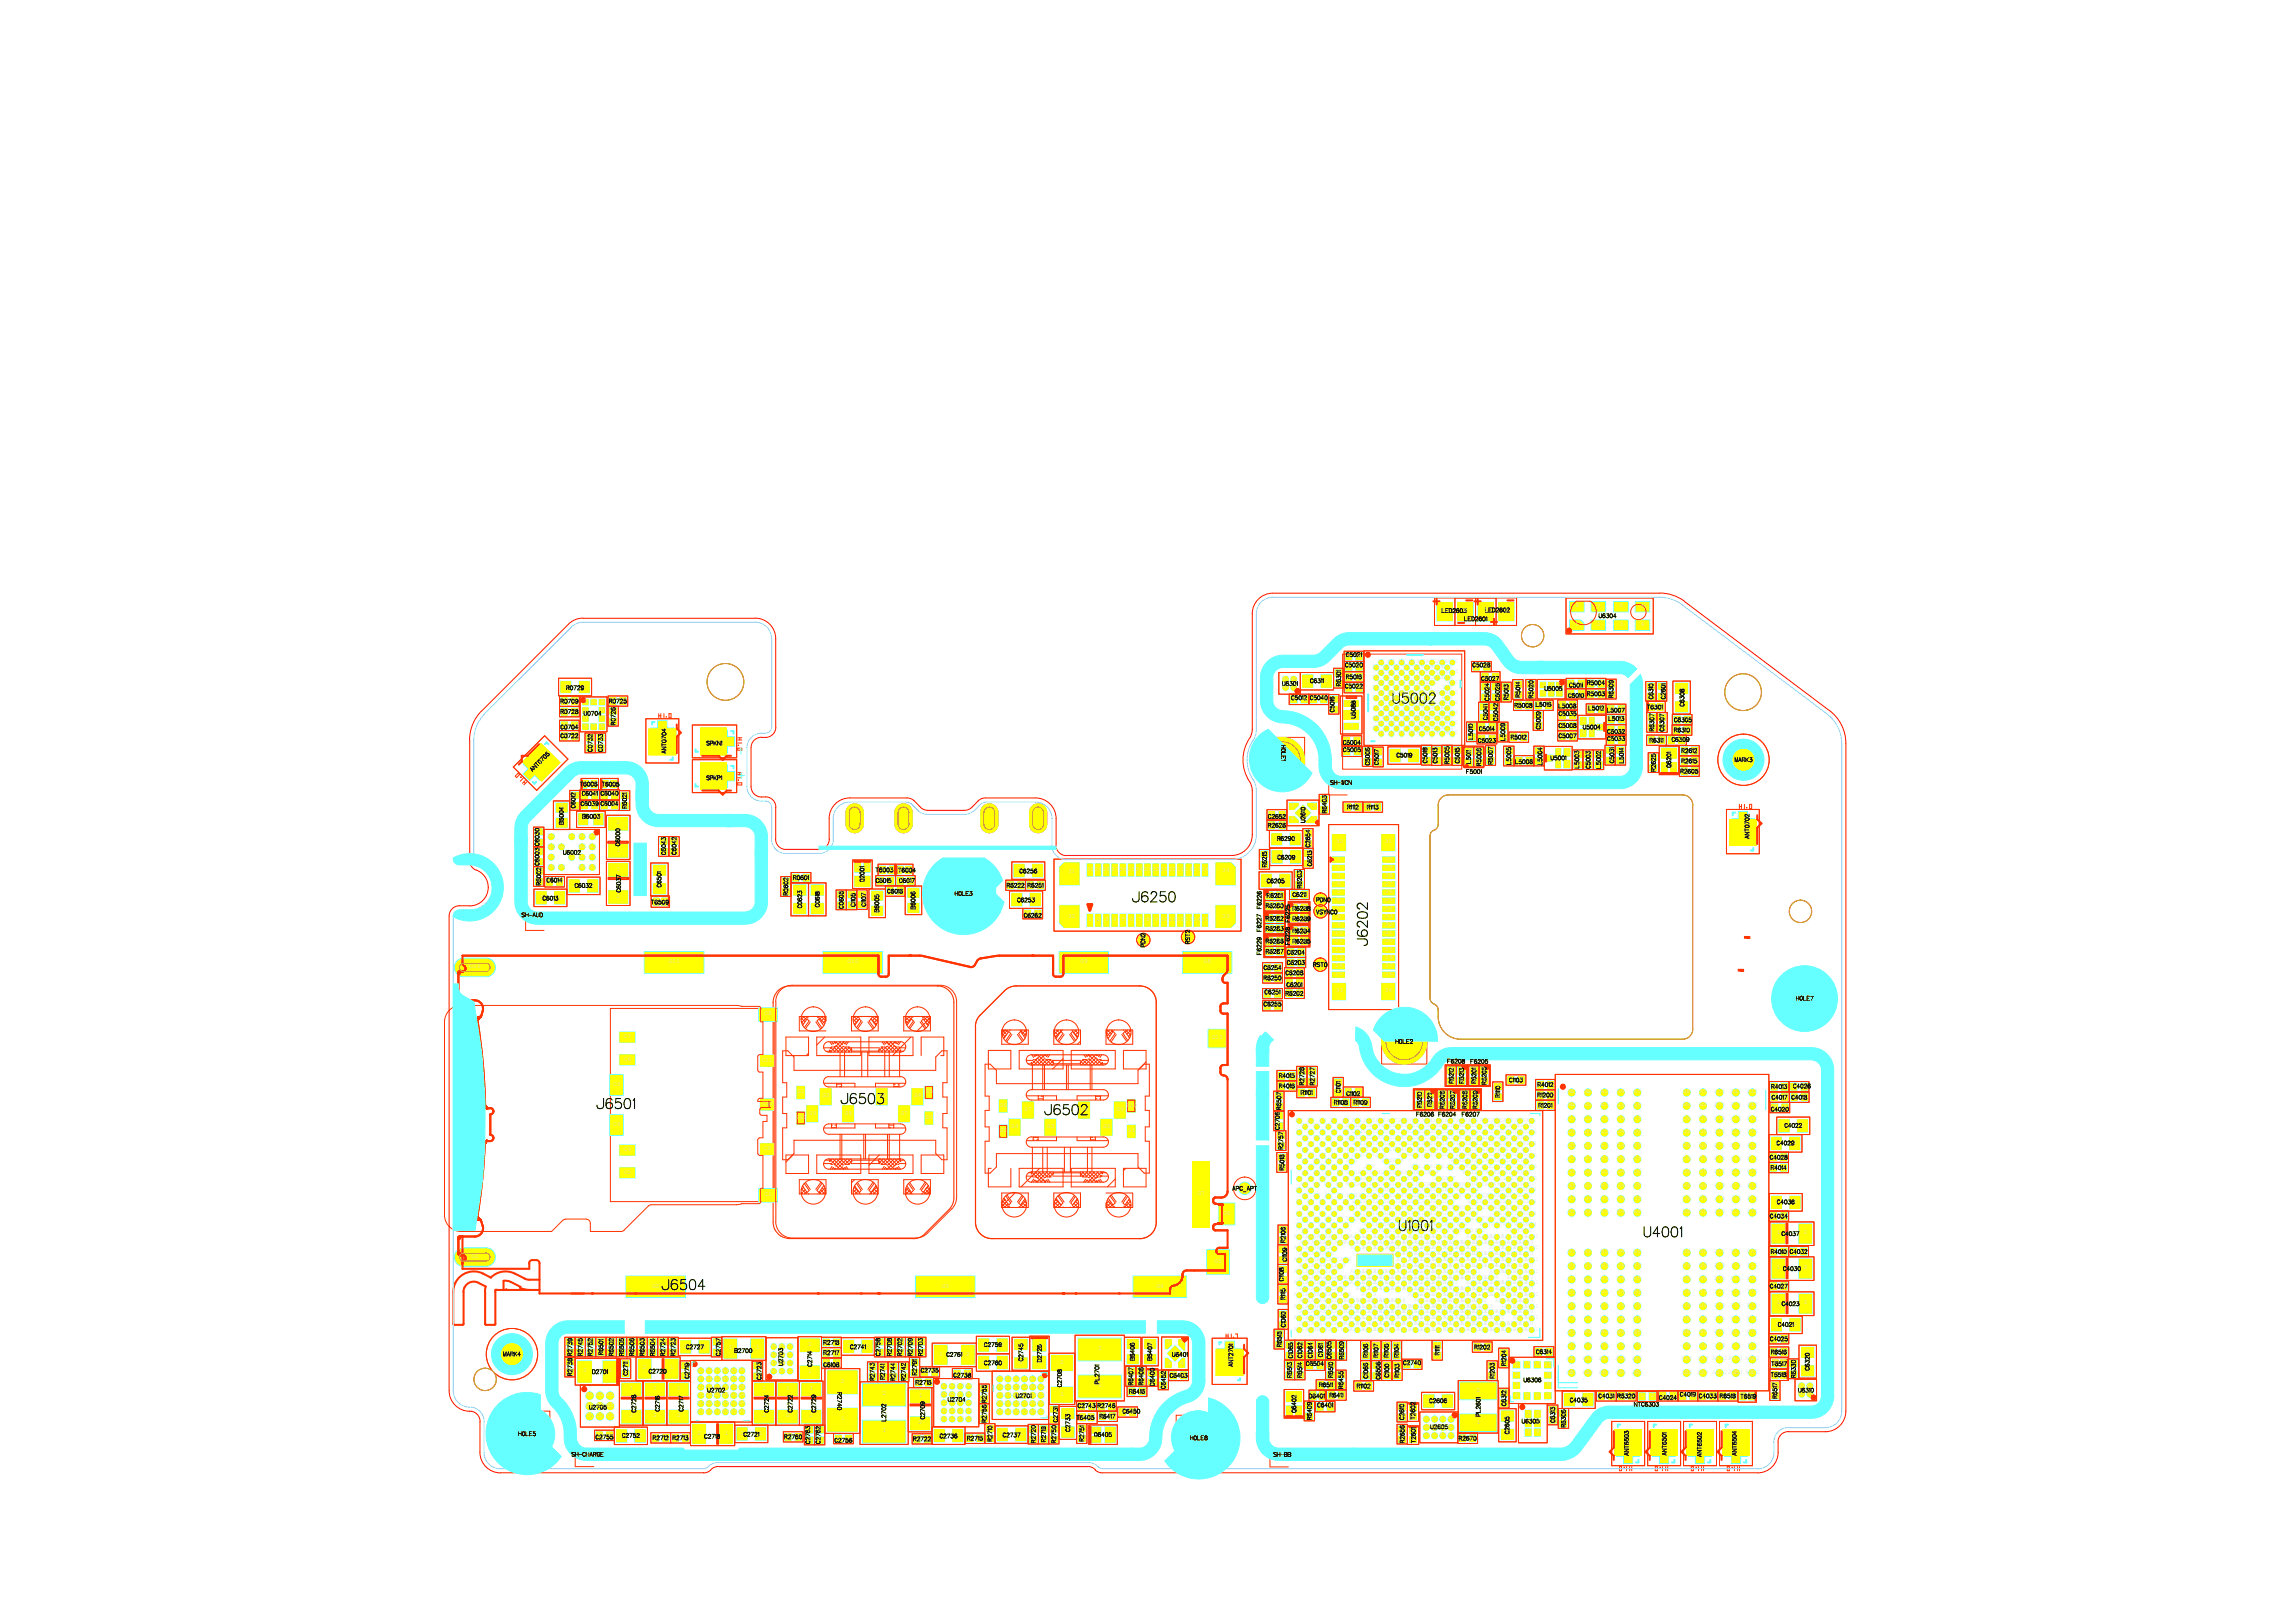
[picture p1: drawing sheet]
<svg xmlns="http://www.w3.org/2000/svg" width="297mm" height="210mm" viewBox="0 0 297 210" stroke-linecap="round" stroke-linejoin="round" font-family="sans-serif">
<defs><g id="words">
<g font-size="2" fill="#0c0c0c">
<text x="180" y="90.9">U5002</text>
<text x="146.3" y="116.6">J6250</text>
<text x="176.9" y="122.5" transform="rotate(-90 176.9 122.5)">J6202</text>
<text x="76.7" y="143.4">J6501</text>
<text x="108.6" y="142.7">J6503</text>
<text x="135" y="144.1">J6502</text>
<text x="180.2" y="159.1">U1001</text>
<text x="212.2" y="160">U4001</text>
<text x="85.5" y="166.8">J6504</text>
</g>
<g font-size=".8" fill="#0c0c0c">
<text x="186.6" y="79.2">LED2603</text>
<text x="189.5" y="80.3">LED2601</text>
<text x="192.2" y="79.1">LED2602</text>
<text x="206.8" y="79.9">U6304</text>
<text x="73.2" y="89.2">R0729</text>
<text x="165.7" y="88.7">U6301</text>
<text x="169.2" y="88.3">C6311</text>
<text x="173.5" y="88.9" transform="rotate(-90 173.5 88.9)">R6301</text>
<text x="174" y="87.8">R5016</text>
<text x="174" y="86.3">C5020</text>
<text x="174" y="84.9">C5021</text>
<text x="174" y="89">C5022</text>
<text x="190.5" y="86.3">C5028</text>
<text x="191.7" y="88">C5027</text>
<text x="199.8" y="89.3">U5005</text>
<text x="202.8" y="88.9">C5011</text>
<text x="205.3" y="90">R5003</text>
<text x="205.3" y="88.6">R5004</text>
<text x="72.5" y="92.3">R0728</text>
<text x="72.5" y="94.3">C0704</text>
<text x="72.5" y="90.9">R0709</text>
<text x="72.5" y="95.4">C0722</text>
<text x="75.5" y="92.5">U0704</text>
<text x="78.8" y="90.9">R0725</text>
<text x="79.6" y="93.8" transform="rotate(-90 79.6 93.8)">R0726</text>
<text x="166.9" y="90.5">C5012 C5040</text>
<text x="172.6" y="92.3" transform="rotate(-90 172.6 92.3)">C5016</text>
<text x="175.3" y="93" transform="rotate(-90 175.3 93)">U5088</text>
<text x="190.5" y="95.9" transform="rotate(-90 190.5 95.9)">L5010</text>
<text x="191.2" y="94.5">C5014</text>
<text x="192.4" y="93.3" transform="rotate(-90 192.4 93.3)">C5041</text>
<text x="192.6" y="90.7" transform="rotate(-90 192.6 90.7)">C5024</text>
<text x="193.8" y="93.3" transform="rotate(-90 193.8 93.3)">C5042</text>
<text x="194" y="90.7" transform="rotate(-90 194 90.7)">C5025</text>
<text x="194.7" y="95.9" transform="rotate(-90 194.7 95.9)">L5009</text>
<text x="195.1" y="90.7" transform="rotate(-90 195.1 90.7)">R5013</text>
<text x="195.3" y="95.6">R5012</text>
<text x="196" y="91.5">R5008 L5016</text>
<text x="196.7" y="90.4" transform="rotate(-90 196.7 90.4)">R5014</text>
<text x="198.3" y="90.4" transform="rotate(-90 198.3 90.4)">R5020</text>
<text x="199.3" y="94.4" transform="rotate(-90 199.3 94.4)">C5009</text>
<text x="201.6" y="91.6">L5008</text>
<text x="201.7" y="92.6">C5035</text>
<text x="201.7" y="95.4">C5007</text>
<text x="201.7" y="94.1">C5008</text>
<text x="202.8" y="90.2">C5010</text>
<text x="204.8" y="94.3">U5004</text>
<text x="205.4" y="91.8">L5012</text>
<text x="207.9" y="92.1">L5007</text>
<text x="207.9" y="94.9">C5032</text>
<text x="207.9" y="95.8">C5033</text>
<text x="208" y="93.2">L5013</text>
<text x="208.7" y="90.4" transform="rotate(-90 208.7 90.4)">R6309</text>
<text x="213.2" y="91.7">T6301</text>
<text x="213.9" y="90.6" transform="rotate(-90 213.9 90.6)">C6310</text>
<text x="214" y="94.7" transform="rotate(-90 214 94.7)">R6307</text>
<text x="215.3" y="94.7" transform="rotate(-90 215.3 94.7)">C6307</text>
<text x="215.5" y="90.6" transform="rotate(-90 215.5 90.6)">C2601</text>
<text x="216.3" y="95.9">C6309</text>
<text x="216.5" y="94.7">R6310</text>
<text x="216.6" y="93.4">C6305</text>
<text x="217.9" y="91.4" transform="rotate(-90 217.9 91.4)">C6308</text>
<text x="68.8" y="99.9" transform="rotate(-45 68.8 99.9)">ANT0705</text>
<text x="75" y="101.7">T6006 T6005</text>
<text x="76.6" y="97.3" transform="rotate(-90 76.6 97.3)">C0732</text>
<text x="77.9" y="97.3" transform="rotate(-90 77.9 97.3)">C0733</text>
<text x="86.1" y="97.6" transform="rotate(-90 86.1 97.6)">ANT0704</text>
<text x="91.2" y="100.9">SPKP1</text>
<text x="91.2" y="96.4">SPKN1</text>
<text x="165.9" y="96.2" transform="rotate(90 165.9 96.2)">HOLE1</text>
<text x="172.1" y="101.5">SH-WCN</text>
<text x="173.7" y="96.3">C5004</text>
<text x="173.8" y="97.2">C5005</text>
<text x="177.2" y="99.1" transform="rotate(-90 177.2 99.1)">C5006</text>
<text x="178.4" y="99.1" transform="rotate(-90 178.4 99.1)">C5017</text>
<text x="180.5" y="97.9">C5019</text>
<text x="184.6" y="98.9" transform="rotate(-90 184.6 98.9)">C5018</text>
<text x="185.9" y="98.9" transform="rotate(-90 185.9 98.9)">C5013</text>
<text x="187.5" y="98.9" transform="rotate(-90 187.5 98.9)">R5005</text>
<text x="188.8" y="98.9" transform="rotate(-90 188.8 98.9)">C5015</text>
<text x="189.6" y="100">F5001</text>
<text x="190.3" y="99.1" transform="rotate(-90 190.3 99.1)">L5011</text>
<text x="191.2" y="96">C5023</text>
<text x="191.6" y="99.1" transform="rotate(-90 191.6 99.1)">R5006</text>
<text x="193.1" y="98.9" transform="rotate(-90 193.1 98.9)">R5007</text>
<text x="195.5" y="99" transform="rotate(-90 195.5 99)">L5005</text>
<text x="196" y="98.8">L5006</text>
<text x="199.5" y="99" transform="rotate(-90 199.5 99)">L5004</text>
<text x="200.5" y="98.3">U5001</text>
<text x="204.3" y="99.5" transform="rotate(-90 204.3 99.5)">L5003</text>
<text x="205.7" y="99.5" transform="rotate(-90 205.7 99.5)">C5003</text>
<text x="207.1" y="99.5" transform="rotate(-90 207.1 99.5)">L5002</text>
<text x="208.8" y="98.9" transform="rotate(-90 208.8 98.9)">C5031</text>
<text x="210" y="98.9" transform="rotate(-90 210 98.9)">L5014</text>
<text x="213.2" y="96">R6311</text>
<text x="214.2" y="99.9" transform="rotate(-90 214.2 99.9)">R2625</text>
<text x="216.2" y="99.5" transform="rotate(-90 216.2 99.5)">Q6201</text>
<text x="217.4" y="100">R2605</text>
<text x="217.4" y="97.4">R2612</text>
<text x="217.4" y="98.7">R2615</text>
<text x="224.4" y="98.5">MARK3</text>
<text x="72.9" y="106.7" transform="rotate(-90 72.9 106.7)">B6004</text>
<text x="74.4" y="104.7" transform="rotate(-90 74.4 104.7)">C6012</text>
<text x="75.1" y="104.2">C6039 C6004</text>
<text x="75.1" y="102.9">C6041 C6040</text>
<text x="75.3" y="105.8">B6003</text>
<text x="81" y="104.8" transform="rotate(-90 81 104.8)">R6021</text>
<text x="164.1" y="107">R2626</text>
<text x="164.1" y="105.9">C2652</text>
<text x="168.8" y="106.6" transform="rotate(-90 168.8 106.6)">U2610</text>
<text x="171.6" y="105.3" transform="rotate(-90 171.6 105.3)">R6403</text>
<text x="173.9" y="104.6">R1112 R1113</text>
<text x="69.7" y="112" transform="rotate(-90 69.7 112)">C6003 C6030</text>
<text x="72.8" y="110.5">U6002</text>
<text x="80.2" y="109.5" transform="rotate(-90 80.2 109.5)">C6000</text>
<text x="86.1" y="110.7" transform="rotate(-90 86.1 110.7)">C6043</text>
<text x="87.5" y="110.6" transform="rotate(-90 87.5 110.6)">C6042</text>
<text x="102.5" y="113.8">R0601</text>
<text x="113.3" y="112.8">T6003 T6004</text>
<text x="131.9" y="112.9">C6256</text>
<text x="163.9" y="112.4" transform="rotate(-90 163.9 112.4)">R6215</text>
<text x="165.2" y="108.7">R6290</text>
<text x="165.3" y="111.1">C6209</text>
<text x="169.5" y="109.7" transform="rotate(-90 169.5 109.7)">C2654</text>
<text x="169.7" y="112.2" transform="rotate(-90 169.7 112.2)">C6213</text>
<text x="226.3" y="108.6" transform="rotate(-90 226.3 108.6)">ANT0702</text>
<text x="67.5" y="118.6">SH-AUD</text>
<text x="69.9" y="114.6" transform="rotate(-90 69.9 114.6)">R6002</text>
<text x="70" y="116.4">C6013</text>
<text x="70.6" y="114.1">C6014</text>
<text x="74.3" y="114.8">C6032</text>
<text x="80.3" y="115.5" transform="rotate(-90 80.3 115.5)">C6037</text>
<text x="84.2" y="116.9">T6509</text>
<text x="85.5" y="115" transform="rotate(-90 85.5 115)">C6501</text>
<text x="101.9" y="115.9" transform="rotate(-90 101.9 115.9)">R0602</text>
<text x="103.7" y="117.6" transform="rotate(-90 103.7 117.6)">C0623</text>
<text x="106" y="117.6" transform="rotate(-90 106 117.6)">C0618</text>
<text x="109.1" y="117.6" transform="rotate(-90 109.1 117.6)">C0605</text>
<text x="110.6" y="117.6" transform="rotate(-90 110.6 117.6)">C1105</text>
<text x="111.8" y="114.3" transform="rotate(-90 111.8 114.3)">Q2001</text>
<text x="112" y="117.6" transform="rotate(-90 112 117.6)">C1107</text>
<text x="113.1" y="114.2">C6015</text>
<text x="113.7" y="118.1" transform="rotate(-90 113.7 118.1)">B6005</text>
<text x="114.6" y="115.5">C6016</text>
<text x="116.2" y="114.2">C6017</text>
<text x="118.4" y="117.7" transform="rotate(-90 118.4 117.7)">B6006</text>
<text x="123.5" y="115.8">HOLE3</text>
<text x="130.2" y="114.8">R6222 R6251</text>
<text x="131.6" y="116.7">C6253</text>
<text x="132.5" y="118.7">C6262</text>
<text x="163.2" y="117.6" transform="rotate(-90 163.2 117.6)">F6226</text>
<text x="163.8" y="117.4">R6280</text>
<text x="163.8" y="116.1">R6281</text>
<text x="163.8" y="119">R6282</text>
<text x="163.9" y="114.2">C6205</text>
<text x="166.9" y="119.4" transform="rotate(-90 166.9 119.4)">F6225</text>
<text x="167" y="116">C6211</text>
<text x="167.2" y="117.8">R6288</text>
<text x="167.2" y="119.1">R6289</text>
<text x="168.4" y="115" transform="rotate(-90 168.4 115)">R6203</text>
<text x="170.3" y="118.2">VSYNC0</text>
<text x="170.3" y="116.7">PDN0</text>
<text x="148.1" y="122.6" transform="rotate(-90 148.1 122.6)">PDN2</text>
<text x="153.9" y="122.2" transform="rotate(-90 153.9 122.2)">RST2</text>
<text x="163.2" y="123.6" transform="rotate(-90 163.2 123.6)">F6229</text>
<text x="163.2" y="120.6" transform="rotate(-90 163.2 120.6)">F6227</text>
<text x="163.5" y="125.4">C6254</text>
<text x="163.8" y="120.4">R6283</text>
<text x="163.8" y="122">R6286</text>
<text x="163.8" y="123.3">R6287</text>
<text x="166.5" y="124.8">C6203</text>
<text x="166.5" y="123.4">C6204</text>
<text x="166.9" y="122.3" transform="rotate(-90 166.9 122.3)">F6228</text>
<text x="167.2" y="120.7">R6284</text>
<text x="167.2" y="122">R6285</text>
<text x="169.9" y="125">RST0</text>
<text x="163.5" y="128.6">C6251 R6202</text>
<text x="163.5" y="130.1">C6255</text>
<text x="163.5" y="126.8">R6250</text>
<text x="166.3" y="127.6">C6201</text>
<text x="166.3" y="126.1">C6208</text>
<text x="232.3" y="129.4">HOLE7</text>
<text x="180.5" y="135">HOLE2</text>
<text x="187.2" y="137.5">F6208</text>
<text x="190.2" y="137.6">F6205</text>
<text x="165.3" y="139.4">R4015</text>
<text x="165.3" y="140.7">R4016</text>
<text x="167.9" y="141.6">R1101</text>
<text x="168.7" y="140.4" transform="rotate(-90 168.7 140.4)">R2728</text>
<text x="170" y="140.4" transform="rotate(-90 170 140.4)">R2727</text>
<text x="172.3" y="142.9">R1108 R1109</text>
<text x="173.4" y="141.9" transform="rotate(-90 173.4 141.9)">C1101</text>
<text x="173.9" y="141.7">C1102</text>
<text x="183.9" y="143.5" transform="rotate(-90 183.9 143.5)">R6210</text>
<text x="185.2" y="143.5" transform="rotate(-90 185.2 143.5)">R6211</text>
<text x="186.8" y="143.5" transform="rotate(-90 186.8 143.5)">R6206</text>
<text x="188" y="140.4" transform="rotate(-90 188 140.4)">R6212</text>
<text x="188.2" y="143.5" transform="rotate(-90 188.2 143.5)">R6207</text>
<text x="189.3" y="140.4" transform="rotate(-90 189.3 140.4)">R6213</text>
<text x="189.8" y="143.5" transform="rotate(-90 189.8 143.5)">R6208</text>
<text x="191" y="140.4" transform="rotate(-90 191 140.4)">R6201</text>
<text x="191.1" y="143.5" transform="rotate(-90 191.1 143.5)">R6209</text>
<text x="192.3" y="140.4" transform="rotate(-90 192.3 140.4)">R6205</text>
<text x="194" y="142.4" transform="rotate(-90 194 142.4)">R1110</text>
<text x="195" y="140">C1103</text>
<text x="198.8" y="141.9">R1200</text>
<text x="198.8" y="143.2">R1201</text>
<text x="198.8" y="140.6">R4012</text>
<text x="229" y="140.8">R4013</text>
<text x="229.1" y="142.2">C4017 C4018</text>
<text x="229.1" y="143.7">C4020</text>
<text x="232" y="140.8">C4026</text>
<text x="165.5" y="146.2" transform="rotate(-90 165.5 146.2)">C2706 R6507</text>
<text x="183.2" y="144.4">F6206 F6204</text>
<text x="189.1" y="144.4">F6207</text>
<text x="229" y="150">C4028</text>
<text x="229.9" y="148.1">C4029</text>
<text x="230.9" y="145.8">C4022</text>
<text x="159.4" y="154">APC_APT</text>
<text x="166.1" y="151.6" transform="rotate(-90 166.1 151.6)">R5018 R2757</text>
<text x="229" y="151.3">R4014</text>
<text x="229.9" y="155.7">C4036</text>
<text x="166.3" y="161" transform="rotate(-90 166.3 161)">R2106</text>
<text x="229" y="157.6">C4034</text>
<text x="230.5" y="159.8">C4037</text>
<text x="166" y="166.1" transform="rotate(-90 166 166.1)">C1108</text>
<text x="166.5" y="163.5" transform="rotate(-90 166.5 163.5)">C1109</text>
<text x="229" y="166.6">C4027</text>
<text x="229" y="162.2">R4010 C4032</text>
<text x="230.7" y="164.4">C4030</text>
<text x="106.4" y="173.9">R2718</text>
<text x="166.3" y="168.6" transform="rotate(-90 166.3 168.6)">R1115</text>
<text x="166.3" y="171.9" transform="rotate(-90 166.3 171.9)">C1060</text>
<text x="229" y="173.5">C4025</text>
<text x="229.9" y="171.6">C4021</text>
<text x="230.5" y="168.9">C4023</text>
<text x="65.1" y="175.4">MARK4</text>
<text x="74" y="178.1" transform="rotate(-90 74 178.1)">R2738 R2739</text>
<text x="75.3" y="175.5" transform="rotate(-90 75.3 175.5)">R2745</text>
<text x="76.5" y="177.7">D2701</text>
<text x="76.6" y="175.5" transform="rotate(-90 76.6 175.5)">R2752</text>
<text x="78" y="175.5" transform="rotate(-90 78 175.5)">R6501</text>
<text x="79.3" y="175.5" transform="rotate(-90 79.3 175.5)">R6502</text>
<text x="80.6" y="175.5" transform="rotate(-90 80.6 175.5)">R6505</text>
<text x="81.2" y="178.3" transform="rotate(-90 81.2 178.3)">C2711</text>
<text x="82" y="175.5" transform="rotate(-90 82 175.5)">R6506</text>
<text x="83.3" y="175.5" transform="rotate(-90 83.3 175.5)">R6503</text>
<text x="83.9" y="177.6">C2720</text>
<text x="84.7" y="175.5" transform="rotate(-90 84.7 175.5)">R6504</text>
<text x="86" y="175.5" transform="rotate(-90 86 175.5)">R2724</text>
<text x="87.3" y="175.5" transform="rotate(-90 87.3 175.5)">R2723</text>
<text x="88.7" y="174.5">C2727</text>
<text x="89.1" y="178.5" transform="rotate(-90 89.1 178.5)">C2719</text>
<text x="93.2" y="175.5" transform="rotate(-90 93.2 175.5)">C2757</text>
<text x="95" y="175">B2700</text>
<text x="98.5" y="178.6" transform="rotate(-90 98.5 178.6)">C2723</text>
<text x="101.3" y="176.8" transform="rotate(-90 101.3 176.8)">U2703</text>
<text x="105" y="177" transform="rotate(-90 105 177)">C2714</text>
<text x="106.4" y="176.8">C6108</text>
<text x="106.4" y="175.2">R2717</text>
<text x="109.8" y="174.5">C2741</text>
<text x="113.1" y="178.7" transform="rotate(-90 113.1 178.7)">R2743</text>
<text x="113.8" y="175.5" transform="rotate(-90 113.8 175.5)">C2758</text>
<text x="114.4" y="178.7" transform="rotate(-90 114.4 178.7)">R2741</text>
<text x="115.3" y="175.5" transform="rotate(-90 115.3 175.5)">R2708</text>
<text x="115.8" y="178.7" transform="rotate(-90 115.8 178.7)">R2744</text>
<text x="116.7" y="175.5" transform="rotate(-90 116.7 175.5)">R2702</text>
<text x="117.1" y="178.7" transform="rotate(-90 117.1 178.7)">R2742</text>
<text x="118" y="175.5" transform="rotate(-90 118 175.5)">R2709</text>
<text x="118.3" y="179.1">R2716</text>
<text x="118.6" y="178.1" transform="rotate(-90 118.6 178.1)">R2791</text>
<text x="119.1" y="177.5">C2735</text>
<text x="119.3" y="175.5" transform="rotate(-90 119.3 175.5)">R2703</text>
<text x="122.3" y="175.5">C2761</text>
<text x="123.3" y="178.2">C2738</text>
<text x="127.3" y="176.6">C2760</text>
<text x="127.3" y="174.2">C2759</text>
<text x="132.3" y="176.2" transform="rotate(-90 132.3 176.2)">C2745</text>
<text x="134.7" y="176.3" transform="rotate(-90 134.7 176.3)">D2725</text>
<text x="137.3" y="179.5" transform="rotate(-90 137.3 179.5)">C2708</text>
<text x="142.2" y="179.3" transform="rotate(-90 142.2 179.3)">PL2701</text>
<text x="146.6" y="179.3" transform="rotate(-90 146.6 179.3)">R6407</text>
<text x="146.8" y="176.1" transform="rotate(-90 146.8 176.1)">B6406</text>
<text x="147.9" y="179.3" transform="rotate(-90 147.9 179.3)">R6408</text>
<text x="149" y="176.1" transform="rotate(-90 149 176.1)">B6407</text>
<text x="149.3" y="179.3" transform="rotate(-90 149.3 179.3)">D6400</text>
<text x="150.8" y="179.7" transform="rotate(-90 150.8 179.7)">C6452</text>
<text x="151.3" y="178.2">C6403</text>
<text x="151.5" y="175.5">U6401</text>
<text x="159.5" y="177" transform="rotate(-90 159.5 177)">ANT2701</text>
<text x="165.8" y="174.4" transform="rotate(-90 165.8 174.4)">R6515</text>
<text x="167.1" y="178.4" transform="rotate(-90 167.1 178.4)">R6513 C1065</text>
<text x="168.4" y="178.4" transform="rotate(-90 168.4 178.4)">R6514 C1062</text>
<text x="169" y="176.7">C6504</text>
<text x="169.8" y="175.9" transform="rotate(-90 169.8 175.9)">C1064</text>
<text x="170.4" y="179.4">R6511</text>
<text x="171.1" y="175.9" transform="rotate(-90 171.1 175.9)">C1061</text>
<text x="172.2" y="175.9" transform="rotate(-90 172.2 175.9)">C6505</text>
<text x="172.4" y="178.4" transform="rotate(-90 172.4 178.4)">R6510</text>
<text x="173.8" y="179.7" transform="rotate(-90 173.8 179.7)">R6455</text>
<text x="173.8" y="175.9" transform="rotate(-90 173.8 175.9)">R6509</text>
<text x="175.3" y="179.6">R1102</text>
<text x="177" y="178.5" transform="rotate(-90 177 178.5)">C1066 R1106</text>
<text x="178.3" y="175.9" transform="rotate(-90 178.3 175.9)">R1107</text>
<text x="178.6" y="178.5" transform="rotate(-90 178.6 178.5)">C6506</text>
<text x="179.7" y="178.5" transform="rotate(-90 179.7 178.5)">C1100 R1105</text>
<text x="181" y="178.5" transform="rotate(-90 181 178.5)">R1103 R1104</text>
<text x="181.5" y="176.5">C2740</text>
<text x="186.2" y="175.9" transform="rotate(-90 186.2 175.9)">R1111</text>
<text x="190.6" y="174.5">R1202</text>
<text x="193.3" y="178.5" transform="rotate(-90 193.3 178.5)">R1203</text>
<text x="194.8" y="176.9" transform="rotate(-90 194.8 176.9)">R1204</text>
<text x="197.1" y="178.8">U6306</text>
<text x="198.6" y="175.1">C6314</text>
<text x="229" y="178.1">T6518</text>
<text x="229" y="175.2">R6516</text>
<text x="229" y="176.7">T6517</text>
<text x="232.3" y="178.3" transform="rotate(-90 232.3 178.3)">R6330</text>
<text x="234.1" y="177.4" transform="rotate(-90 234.1 177.4)">C6320</text>
<text x="67" y="185.7">HOLE5</text>
<text x="76.2" y="182.3">U2705</text>
<text x="80.5" y="185.9">C2752</text>
<text x="82.2" y="182.8" transform="rotate(-90 82.2 182.8)">C2728</text>
<text x="85.3" y="182.8" transform="rotate(-90 85.3 182.8)">C2716</text>
<text x="88.4" y="182.8" transform="rotate(-90 88.4 182.8)">C2717</text>
<text x="91.5" y="180.1">U2702</text>
<text x="96" y="185.8">C2721</text>
<text x="99.4" y="182.8" transform="rotate(-90 99.4 182.8)">C2724</text>
<text x="102.5" y="182.8" transform="rotate(-90 102.5 182.8)">C2722</text>
<text x="105.5" y="182.8" transform="rotate(-90 105.5 182.8)">C2729</text>
<text x="108.4" y="180.1" transform="rotate(90 108.4 180.1)">R2740</text>
<text x="114.6" y="183.9" transform="rotate(-90 114.6 183.9)">L2702</text>
<text x="119.6" y="183.7" transform="rotate(-90 119.6 183.7)">C2709</text>
<text x="122.6" y="181.3">U2704</text>
<text x="127.6" y="184.1" transform="rotate(-90 127.6 184.1)">R2756 R2755</text>
<text x="129.7" y="185.9">C2737</text>
<text x="131.3" y="180.8">U2701</text>
<text x="136.8" y="184.2" transform="rotate(-90 136.8 184.2)">C2731</text>
<text x="138.4" y="185.3" transform="rotate(-90 138.4 185.3)">C2733</text>
<text x="139.3" y="183.6">T6405 R6417</text>
<text x="139.4" y="182.1">C2743 R2746</text>
<text x="141.5" y="185.8">Q6405</text>
<text x="145.2" y="182.8">C6450</text>
<text x="146" y="180.3">R6416</text>
<text x="167.7" y="182.8" transform="rotate(-90 167.7 182.8)">Q6402</text>
<text x="169.2" y="180.8">D6401 R6411</text>
<text x="169.7" y="183.8" transform="rotate(-90 169.7 183.8)">R6409</text>
<text x="170.3" y="182">C6401</text>
<text x="183.1" y="183.7" transform="rotate(-90 183.1 183.7)">T2602</text>
<text x="184.9" y="181.4">C2606</text>
<text x="185" y="184.8">U2605</text>
<text x="191.5" y="183.5" transform="rotate(-90 191.5 183.5)">PL2601</text>
<text x="194.8" y="182.1" transform="rotate(-90 194.8 182.1)">C6312</text>
<text x="195.2" y="185.6" transform="rotate(-90 195.2 185.6)">C2605</text>
<text x="196.9" y="184.1">U6305</text>
<text x="201.2" y="184.2" transform="rotate(-90 201.2 184.2)">C6313</text>
<text x="202.5" y="184.7" transform="rotate(-90 202.5 184.7)">R6306</text>
<text x="203.1" y="181.4">C4035</text>
<text x="206.7" y="180.8">C4031 R6320</text>
<text x="211.4" y="181.9">NTC6303</text>
<text x="214.7" y="181.1">C4024</text>
<text x="217.2" y="180.6">C4019</text>
<text x="219.8" y="180.8">C4033 R6518 T6519</text>
<text x="229.9" y="181.1" transform="rotate(-90 229.9 181.1)">R6517</text>
<text x="232.5" y="180.1">U6310</text>
<text x="73.9" y="188.4">SH-CHARGE</text>
<text x="77" y="186.2">C2755</text>
<text x="84.3" y="186.3">R2712 R2713</text>
<text x="91" y="186.1">C2718</text>
<text x="101.5" y="186.1">R2760</text>
<text x="104.8" y="186.9" transform="rotate(-90 104.8 186.9)">C2763</text>
<text x="106.1" y="186.9" transform="rotate(-90 106.1 186.9)">C2762</text>
<text x="108" y="186.6">C2756</text>
<text x="118.1" y="186.4">R2722</text>
<text x="121.6" y="186">C2736</text>
<text x="125" y="186.3">R2715</text>
<text x="128.3" y="186.7" transform="rotate(-90 128.3 186.7)">R2710</text>
<text x="133.9" y="186.8" transform="rotate(-90 133.9 186.8)">R2720</text>
<text x="135.3" y="186.8" transform="rotate(-90 135.3 186.8)">R2719</text>
<text x="136.6" y="186.8" transform="rotate(-90 136.6 186.8)">R2750</text>
<text x="140.2" y="186.7" transform="rotate(-90 140.2 186.7)">R2751</text>
<text x="153.9" y="186.3">HOLE8</text>
<text x="164.7" y="188.4">SH-BB</text>
<text x="181.7" y="186.8" transform="rotate(-90 181.7 186.8)">R2656 C2610</text>
<text x="183.1" y="186.9" transform="rotate(-90 183.1 186.9)">T2601</text>
<text x="188.7" y="186.3">R2670</text>
<text x="210.7" y="188.4" transform="rotate(-90 210.7 188.4)">ANT6503</text>
<text x="215.6" y="188.5" transform="rotate(-90 215.6 188.5)">ANT6501</text>
<text x="220.1" y="188.6" transform="rotate(-90 220.1 188.6)">ANT6502</text>
<text x="224.7" y="188.4" transform="rotate(-90 224.7 188.4)">ANT6504</text>
</g>
<g font-size=".8" fill="#dbdbdb">
<text x="186.8" y="79.2">1</text>
<text x="189.4" y="79.2">2</text>
<text x="192.1" y="79.2">1</text>
<text x="194.7" y="79.2">2</text>
<text x="203.9" y="81">1</text>
<text x="203.9" y="78.6">8</text>
<text x="206.6" y="81">2</text>
<text x="206.6" y="78.6">7</text>
<text x="209.6" y="81">3</text>
<text x="209.6" y="78.6">6</text>
<text x="212.4" y="81">4</text>
<text x="212.4" y="78.6">51</text>
<text x="73" y="89">2</text>
<text x="75.4" y="89">1</text>
<text x="165.9" y="89">A2A1</text>
<text x="165.9" y="88">B2B1</text>
<text x="169" y="88.2">1</text>
<text x="171.4" y="88.2">2</text>
<text x="173" y="87.2">2</text>
<text x="173.1" y="88.5">1</text>
<text x="174.3" y="87.7">2</text>
<text x="174.4" y="86.3">1</text>
<text x="174.4" y="85">1</text>
<text x="174.4" y="89.1">1</text>
<text x="175.7" y="86.3">2</text>
<text x="175.7" y="85">2</text>
<text x="175.7" y="89.1">2</text>
<text x="175.7" y="87.7">1</text>
<text x="177.6" y="86.5">B1 B3 B5 B7 B9B11B13B15</text>
<text x="177.6" y="89.1">F1 F3 F5 F7 F9F11</text>
<text x="177.6" y="87.8">D1 D3 D5 D7 D9D11D13D15</text>
<text x="178.3" y="85.8">A2 A4 A6 A8A10A12A14A16</text>
<text x="178.3" y="88.4">E2 E4 E6 E8E10E12</text>
<text x="178.3" y="89.8">G2 G4 G6 G8G10G12G14G16</text>
<text x="178.3" y="87.1">C2 C4 C6 C8C10C12C14C16</text>
<text x="186.6" y="89.1">F15</text>
<text x="187.3" y="88.4">E16</text>
<text x="190.9" y="86.3">1</text>
<text x="192" y="87.7">2</text>
<text x="192" y="89">1</text>
<text x="192.2" y="86.3">2</text>
<text x="193.3" y="87.7">1</text>
<text x="193.4" y="89">1</text>
<text x="194.7" y="89">1</text>
<text x="196.2" y="88.6">2</text>
<text x="196.3" y="90">1</text>
<text x="197.9" y="89.9">2</text>
<text x="197.9" y="88.6">1</text>
<text x="199.5" y="89.8">4</text>
<text x="199.5" y="88.7">3</text>
<text x="200.5" y="89.8">5</text>
<text x="200.5" y="88.7">2</text>
<text x="201.6" y="88.7">1</text>
<text x="201.6" y="89.8">6</text>
<text x="203.1" y="89.9">2</text>
<text x="203.1" y="88.5">2</text>
<text x="204.4" y="89.9">1</text>
<text x="204.4" y="88.5">1</text>
<text x="205.7" y="89.9">2</text>
<text x="205.7" y="88.5">1</text>
<text x="207" y="88.5">2</text>
<text x="207" y="89.9">1</text>
<text x="208.3" y="89.9">2</text>
<text x="208.3" y="88.6">1</text>
<text x="213.4" y="88.9">1</text>
<text x="214.8" y="88.9">1</text>
<text x="217.4" y="89.2">1</text>
<text x="72.8" y="93.9">2</text>
<text x="72.8" y="95.3">2</text>
<text x="72.8" y="92.2">1</text>
<text x="72.8" y="90.8">1</text>
<text x="74.2" y="92.2">2</text>
<text x="74.2" y="93.9">1</text>
<text x="74.2" y="90.8">2</text>
<text x="74.2" y="95.3">1</text>
<text x="75.5" y="92">2</text>
<text x="75.6" y="93">3</text>
<text x="75.6" y="94.1">4</text>
<text x="75.6" y="90.9">1</text>
<text x="76.2" y="95.6">1</text>
<text x="76.4" y="90.9">10</text>
<text x="76.6" y="94.1">5</text>
<text x="77.5" y="95.6">1</text>
<text x="77.7" y="93.1">7</text>
<text x="77.7" y="92">8</text>
<text x="77.7" y="94.1">6</text>
<text x="77.7" y="90.9">9</text>
<text x="79.1" y="90.8">1</text>
<text x="79.1" y="93.4">2</text>
<text x="79.2" y="92.1">1</text>
<text x="80.4" y="90.8">2</text>
<text x="85.5" y="96">1</text>
<text x="167.3" y="90.6">1</text>
<text x="168.6" y="90.6">2</text>
<text x="169.8" y="90.6">1</text>
<text x="171.1" y="90.6">2</text>
<text x="172.4" y="90.5">2</text>
<text x="172.4" y="91.9">1</text>
<text x="174.1" y="95.9">2</text>
<text x="174.7" y="94.1">3</text>
<text x="174.7" y="92.6">2</text>
<text x="174.7" y="91.1">1</text>
<text x="175.4" y="96">1</text>
<text x="177.6" y="93">M1 M3 M5 M7 M9M11M13M15</text>
<text x="177.6" y="90.4">H1 H3 H5 H7 H9H11</text>
<text x="177.6" y="91.7">K1 K3 K5 K7 K9K11K13K15</text>
<text x="177.7" y="94.4">P1 P3 P5 P7 P9P11P13P15</text>
<text x="178.3" y="93.7">N2 N4 N6 N8N10N12N14N16</text>
<text x="178.3" y="95">R2 R4 R6 R8R10R12R14R16</text>
<text x="178.3" y="92.4">L2 L4 L6 L8L10L12L14L16</text>
<text x="178.3" y="91.1">J2 J4 J6 J8J10J12J14J16</text>
<text x="186.6" y="90.4">H15</text>
<text x="190.2" y="94.1">2</text>
<text x="190.3" y="95.4">1</text>
<text x="191.5" y="95.7">2</text>
<text x="191.5" y="94.2">2</text>
<text x="191.8" y="92.9">2</text>
<text x="191.8" y="91.6">1</text>
<text x="192" y="90.3">2</text>
<text x="192.9" y="95.7">1</text>
<text x="192.9" y="94.2">1</text>
<text x="193.1" y="92.9">2</text>
<text x="193.1" y="91.6">1</text>
<text x="193.4" y="90.3">2</text>
<text x="194.3" y="94.1">2</text>
<text x="194.3" y="95.5">1</text>
<text x="194.7" y="90.3">2</text>
<text x="195.7" y="95.5">2</text>
<text x="196.3" y="91.4">2</text>
<text x="197" y="95.5">1</text>
<text x="197.6" y="91.4">1</text>
<text x="198.9" y="91.4">1</text>
<text x="198.9" y="94">2</text>
<text x="198.9" y="92.6">1</text>
<text x="200.2" y="91.4">2</text>
<text x="202" y="95.3">2</text>
<text x="202" y="94">2</text>
<text x="202" y="91.3">2</text>
<text x="202" y="92.6">1</text>
<text x="203.3" y="92.6">2</text>
<text x="203.3" y="95.3">1</text>
<text x="203.3" y="94">1</text>
<text x="203.3" y="91.3">1</text>
<text x="204.7" y="94.9">4</text>
<text x="204.7" y="93.4">3</text>
<text x="205.7" y="91.8">1</text>
<text x="205.8" y="93.4">2</text>
<text x="205.8" y="94.9">5</text>
<text x="206.9" y="94.2">1</text>
<text x="207" y="91.8">2</text>
<text x="208.2" y="91.9">2</text>
<text x="208.3" y="94.5">2</text>
<text x="208.3" y="95.9">1</text>
<text x="208.3" y="93.2">1</text>
<text x="209.6" y="95.9">2</text>
<text x="209.6" y="93.2">2</text>
<text x="209.6" y="91.9">1</text>
<text x="209.6" y="94.5">1</text>
<text x="213.4" y="90.2">2</text>
<text x="213.5" y="95.9">2</text>
<text x="213.6" y="92.9">2</text>
<text x="213.6" y="91.6">1</text>
<text x="213.6" y="94.2">1</text>
<text x="214.6" y="91.6">2</text>
<text x="214.8" y="90.2">2</text>
<text x="214.8" y="95.9">1</text>
<text x="214.9" y="94.2">2</text>
<text x="214.9" y="92.9">1</text>
<text x="216.1" y="95.9">1</text>
<text x="216.8" y="94.5">1</text>
<text x="216.8" y="93.2">1</text>
<text x="217.4" y="91.6">2</text>
<text x="217.4" y="95.9">2</text>
<text x="218.1" y="94.5">2</text>
<text x="218.1" y="93.2">2</text>
<text x="69.8" y="98.8">1</text>
<text x="75.5" y="101.6">1</text>
<text x="76.2" y="96.9">2</text>
<text x="76.7" y="101.6">2</text>
<text x="77.5" y="96.9">2</text>
<text x="78" y="101.5">1</text>
<text x="79.2" y="101.5">2</text>
<text x="92.3" y="100.5">1</text>
<text x="92.3" y="96">1</text>
<text x="165.7" y="98.4">1</text>
<text x="173.4" y="101.3">1</text>
<text x="174.1" y="97.3">1</text>
<text x="175.4" y="97.3">2</text>
<text x="176.8" y="97.3">2</text>
<text x="176.8" y="98.6">1</text>
<text x="178.1" y="97.4">2</text>
<text x="178.2" y="98.7">1</text>
<text x="180.4" y="97.8">1</text>
<text x="182.7" y="97.8">2</text>
<text x="184.4" y="97.1">2</text>
<text x="184.4" y="98.5">1</text>
<text x="185.7" y="97.2">2</text>
<text x="185.7" y="98.5">1</text>
<text x="187" y="97.1">2</text>
<text x="187.1" y="98.5">1</text>
<text x="188.4" y="98.5">2</text>
<text x="188.4" y="97.2">1</text>
<text x="189.8" y="97.4">2</text>
<text x="189.8" y="98.7">1</text>
<text x="189.9" y="97.3">4</text>
<text x="191.1" y="98.7">2</text>
<text x="191.1" y="97.3">3</text>
<text x="191.2" y="97.4">2</text>
<text x="191.2" y="98.7">1</text>
<text x="192.7" y="97.2">2</text>
<text x="192.7" y="98.5">1</text>
<text x="195" y="98.6">2</text>
<text x="195.1" y="97.2">1</text>
<text x="196.4" y="98.5">2</text>
<text x="197.7" y="98.5">1</text>
<text x="198.9" y="98.6">2</text>
<text x="199" y="97.2">1</text>
<text x="200.3" y="98.2">1</text>
<text x="201.4" y="99">2</text>
<text x="201.5" y="97.4">5</text>
<text x="202.6" y="97.4">4</text>
<text x="202.6" y="99">3</text>
<text x="204" y="97.7">2</text>
<text x="204" y="99.1">1</text>
<text x="205.3" y="97.7">2</text>
<text x="205.3" y="99.1">1</text>
<text x="206.7" y="99.1">2</text>
<text x="206.7" y="97.7">1</text>
<text x="208.2" y="98.5">2</text>
<text x="208.2" y="97.1">1</text>
<text x="209.5" y="98.5">2</text>
<text x="209.5" y="97.1">1</text>
<text x="213.7" y="98.1">2</text>
<text x="213.8" y="99.4">1</text>
<text x="215.2" y="99.4">1</text>
<text x="215.8" y="97.5">3</text>
<text x="216.4" y="99.4">2</text>
<text x="217.7" y="99.9">2</text>
<text x="217.7" y="97.2">2</text>
<text x="217.7" y="98.6">2</text>
<text x="219.1" y="99.9">1</text>
<text x="219.1" y="97.2">1</text>
<text x="219.1" y="98.6">1</text>
<text x="225.4" y="98.4">1</text>
<text x="69.5" y="107.7">2</text>
<text x="72.5" y="104.6">2</text>
<text x="72.5" y="106.6">1</text>
<text x="74.2" y="103">2</text>
<text x="74.2" y="104.3">1</text>
<text x="75.3" y="106.1">1</text>
<text x="75.5" y="104.3">1</text>
<text x="75.5" y="103">1</text>
<text x="76.8" y="104.3">2</text>
<text x="76.8" y="103">2</text>
<text x="77.2" y="106.1">2</text>
<text x="78" y="104.3">1</text>
<text x="78" y="102.9">1</text>
<text x="79.3" y="104.3">2</text>
<text x="79.3" y="102.9">2</text>
<text x="79.8" y="106.7">2</text>
<text x="80.6" y="103">2</text>
<text x="80.6" y="104.4">1</text>
<text x="164.4" y="105.5">2</text>
<text x="164.4" y="106.9">1</text>
<text x="165.7" y="106.9">2</text>
<text x="165.7" y="105.5">1</text>
<text x="167" y="104.4">3</text>
<text x="167" y="106.1">4</text>
<text x="168.4" y="105.3">5</text>
<text x="169.1" y="107.9">1</text>
<text x="169.8" y="104.4">2</text>
<text x="169.9" y="106.1">1</text>
<text x="171.2" y="103.5">2</text>
<text x="171.2" y="104.8">1</text>
<text x="174.2" y="104.5">2</text>
<text x="175.6" y="104.5">1</text>
<text x="176.8" y="104.5">2</text>
<text x="178.1" y="104.5">1</text>
<text x="225.4" y="107.7">1</text>
<text x="69.5" y="112.8">2</text>
<text x="69.5" y="110.3">2</text>
<text x="69.5" y="109">1</text>
<text x="69.5" y="111.6">1</text>
<text x="70.9" y="112.3">E4 D4</text>
<text x="70.9" y="111">E3</text>
<text x="70.9" y="109.7">E2 D2</text>
<text x="70.9" y="108.3">E1</text>
<text x="73.5" y="111">C3 B3 A3</text>
<text x="73.5" y="108.3">C1 B1 A1</text>
<text x="74.9" y="112.3">B4 A4</text>
<text x="74.9" y="109.7">B2 A2</text>
<text x="79.8" y="112.6">1</text>
<text x="79.8" y="110.2">1</text>
<text x="85.1" y="112.7">2</text>
<text x="85.7" y="108.9">2</text>
<text x="85.7" y="110.3">1</text>
<text x="87" y="108.9">2</text>
<text x="87" y="110.3">1</text>
<text x="102.8" y="113.7">1</text>
<text x="104.1" y="113.7">2</text>
<text x="110.8" y="112.3">2</text>
<text x="112" y="112.3">1</text>
<text x="114" y="112.6">2</text>
<text x="115.3" y="112.6">1</text>
<text x="116.2" y="112.6">1</text>
<text x="117.4" y="112.6">2</text>
<text x="131.7" y="112.7">2</text>
<text x="134.1" y="112.7">1</text>
<text x="138.2" y="113">31</text>
<text x="140.6" y="112.6">302928272625242322212019181716</text>
<text x="158.2" y="112.9">34</text>
<text x="163.4" y="111.9">2</text>
<text x="163.4" y="110.6">1</text>
<text x="165" y="108.7">1</text>
<text x="165" y="111">2</text>
<text x="167.4" y="108.7">2</text>
<text x="167.5" y="111">1</text>
<text x="168" y="113.2">1</text>
<text x="169.1" y="109.2">2</text>
<text x="169.1" y="111.8">2</text>
<text x="169.1" y="110.5">1</text>
<text x="172.8" y="109.1">32</text>
<text x="173" y="112.4">2</text>
<text x="173" y="113.4">3</text>
<text x="173" y="111.3">1</text>
<text x="179.2" y="109.1">31</text>
<text x="179.3" y="113.4">28</text>
<text x="179.3" y="112.4">29</text>
<text x="179.3" y="111.3">30</text>
<text x="69.4" y="118.9">1</text>
<text x="69.5" y="114.2">1</text>
<text x="69.8" y="116.3">2</text>
<text x="70.9" y="114.2">1</text>
<text x="72.2" y="114.2">2</text>
<text x="72.2" y="116.3">1</text>
<text x="74.1" y="114.7">1</text>
<text x="76.5" y="114.7">2</text>
<text x="79.8" y="116.1">2</text>
<text x="84.7" y="116.8">2</text>
<text x="85.2" y="115.1">1</text>
<text x="85.8" y="116.8">1</text>
<text x="101.5" y="114.1">2</text>
<text x="101.5" y="115.5">1</text>
<text x="103.3" y="117.7">2</text>
<text x="103.3" y="115.3">1</text>
<text x="105.6" y="117.7">2</text>
<text x="105.6" y="115.3">1</text>
<text x="108.7" y="115.9">2</text>
<text x="108.7" y="117.2">1</text>
<text x="110" y="117.2">2</text>
<text x="110" y="115.9">1</text>
<text x="111.3" y="117.2">2</text>
<text x="111.4" y="115.8">1</text>
<text x="111.4" y="114.1">3</text>
<text x="113.3" y="116">2</text>
<text x="113.3" y="118">1</text>
<text x="113.7" y="114">2</text>
<text x="115" y="115.4">1</text>
<text x="115.1" y="114.1">1</text>
<text x="116.3" y="115.4">2</text>
<text x="116.3" y="114.1">1</text>
<text x="117.6" y="114">2</text>
<text x="118" y="115.6">2</text>
<text x="118" y="117.6">1</text>
<text x="124.5" y="115.7">1</text>
<text x="130.6" y="114.6">1</text>
<text x="131.4" y="116.5">2</text>
<text x="131.9" y="114.6">2</text>
<text x="132.8" y="118.3">2</text>
<text x="133.1" y="114.6">1</text>
<text x="133.8" y="116.5">1</text>
<text x="134.1" y="118.3">1</text>
<text x="134.5" y="114.6">2</text>
<text x="138.2" y="118.8">32</text>
<text x="140.9" y="119.2">1</text>
<text x="141.9" y="119.2">2</text>
<text x="143" y="119.2">3</text>
<text x="144.1" y="119.2">4</text>
<text x="145.1" y="119.2">5</text>
<text x="146.2" y="119.2">6</text>
<text x="147.2" y="119.2">7</text>
<text x="148.3" y="119.2">8</text>
<text x="149.4" y="119.2">9</text>
<text x="150.2" y="119.2">101112131415</text>
<text x="158.2" y="118.8">33</text>
<text x="163.7" y="114">2</text>
<text x="164.1" y="117.2">2</text>
<text x="164.1" y="116">1</text>
<text x="164.1" y="119">1</text>
<text x="164.1" y="117.3">1</text>
<text x="165.4" y="117.3">2</text>
<text x="165.4" y="116">2</text>
<text x="165.4" y="118.9">2</text>
<text x="165.4" y="117.2">3</text>
<text x="165.4" y="116">4</text>
<text x="165.4" y="119">4</text>
<text x="166.1" y="114">1</text>
<text x="167.2" y="118.8">2</text>
<text x="167.3" y="117.6">1</text>
<text x="167.3" y="118.9">1</text>
<text x="167.3" y="115.8">2</text>
<text x="167.9" y="114.5">2</text>
<text x="168.6" y="117.6">2</text>
<text x="168.6" y="118.9">2</text>
<text x="168.6" y="118.8">3</text>
<text x="168.6" y="117.6">4</text>
<text x="168.6" y="115.8">1</text>
<text x="170.7" y="118">1</text>
<text x="170.7" y="116.5">1</text>
<text x="173" y="114.5">4</text>
<text x="173" y="115.6">5</text>
<text x="173" y="117.7">7</text>
<text x="173" y="118.7">8</text>
<text x="173" y="116.6">6</text>
<text x="173" y="119.8">9</text>
<text x="179.3" y="119.8">22</text>
<text x="179.3" y="118.7">23</text>
<text x="179.3" y="117.7">24</text>
<text x="179.3" y="116.6">25</text>
<text x="179.3" y="115.6">26</text>
<text x="179.3" y="114.5">27</text>
<text x="60.8" y="125.3">G12</text>
<text x="86.6" y="124.6">G11</text>
<text x="109.7" y="124.6">G10</text>
<text x="139.8" y="124.6">G9</text>
<text x="147.8" y="121.7">1</text>
<text x="153.6" y="121.3">1</text>
<text x="155.8" y="124.6">G8</text>
<text x="163.8" y="125.3">1</text>
<text x="164.1" y="120.2">2</text>
<text x="164.1" y="123.1">2</text>
<text x="164.1" y="121.9">1</text>
<text x="164.1" y="120.2">1</text>
<text x="164.1" y="123.2">1</text>
<text x="165.1" y="125.3">2</text>
<text x="165.4" y="120.2">2</text>
<text x="165.4" y="121.9">2</text>
<text x="165.4" y="123.2">2</text>
<text x="165.4" y="120.2">3</text>
<text x="165.4" y="123.1">3</text>
<text x="165.4" y="121.9">4</text>
<text x="166.6" y="126">2</text>
<text x="166.8" y="124.6">2</text>
<text x="166.8" y="123.3">2</text>
<text x="167.2" y="121.7">2</text>
<text x="167.3" y="120.5">1</text>
<text x="167.3" y="121.9">1</text>
<text x="168" y="126">1</text>
<text x="168.2" y="124.6">1</text>
<text x="168.2" y="123.3">1</text>
<text x="168.6" y="120.5">2</text>
<text x="168.6" y="121.9">2</text>
<text x="168.6" y="121.7">3</text>
<text x="168.6" y="120.5">4</text>
<text x="170.7" y="124.9">1</text>
<text x="172.8" y="120.9">10</text>
<text x="172.8" y="121.9">11</text>
<text x="172.8" y="123">12</text>
<text x="172.8" y="124.1">13</text>
<text x="172.8" y="125.1">14</text>
<text x="179.3" y="121.9">20</text>
<text x="179.3" y="120.9">21</text>
<text x="179.3" y="125.1">17</text>
<text x="179.3" y="124.1">18</text>
<text x="179.3" y="123">19</text>
<text x="98.9" y="131.4">C8</text>
<text x="163.8" y="126.6">2</text>
<text x="163.8" y="128.7">1</text>
<text x="163.8" y="130.2">1</text>
<text x="165.1" y="128.6">2</text>
<text x="165.1" y="130.2">2</text>
<text x="165.2" y="126.6">1</text>
<text x="166.6" y="127.3">2</text>
<text x="166.7" y="128.6">1</text>
<text x="168" y="128.6">2</text>
<text x="168" y="127.3">1</text>
<text x="172.8" y="126.2">15</text>
<text x="172.8" y="128.4">33</text>
<text x="179.2" y="128.4">34</text>
<text x="179.3" y="126.2">16</text>
<text x="233.4" y="129.3">1</text>
<text x="80.7" y="137.2">C6</text>
<text x="80.7" y="134.3">C7</text>
<text x="98.6" y="137.4">C11</text>
<text x="156.8" y="134.5">G13</text>
<text x="181.5" y="134.8">1</text>
<text x="79.3" y="140.5">C5</text>
<text x="98.6" y="143">C10</text>
<text x="103.2" y="141.5">S1</text>
<text x="106.4" y="142">S2</text>
<text x="113.7" y="142">S3</text>
<text x="118.3" y="142">S4</text>
<text x="119.8" y="141.5">S5</text>
<text x="129.4" y="143.2">S6</text>
<text x="132.6" y="143.7">S7</text>
<text x="139.8" y="143.7">S8</text>
<text x="144.5" y="143.7">S9</text>
<text x="145.7" y="143.2">S10</text>
<text x="165.3" y="143.2">2</text>
<text x="165.3" y="141.9">1</text>
<text x="165.7" y="139.3">1</text>
<text x="165.7" y="140.6">1</text>
<text x="167" y="139.3">2</text>
<text x="167" y="140.6">2</text>
<text x="168.2" y="141.5">1</text>
<text x="168.3" y="140">2</text>
<text x="168.3" y="138.7">1</text>
<text x="169.5" y="141.5">2</text>
<text x="169.6" y="140">2</text>
<text x="169.6" y="138.7">1</text>
<text x="172.6" y="142.7">1</text>
<text x="173" y="141.4">2</text>
<text x="173" y="140.1">1</text>
<text x="174" y="142.7">2</text>
<text x="174.3" y="141.4">2</text>
<text x="175.2" y="142.7">1</text>
<text x="175.6" y="141.4">1</text>
<text x="176.5" y="142.7">2</text>
<text x="183.5" y="143">2</text>
<text x="183.5" y="141.7">1</text>
<text x="183.6" y="141.7">2</text>
<text x="183.6" y="143.1">3</text>
<text x="184.8" y="143.1">4</text>
<text x="184.8" y="141.7">1</text>
<text x="184.8" y="143">2</text>
<text x="186.4" y="143">2</text>
<text x="186.4" y="141.7">1</text>
<text x="186.5" y="141.7">2</text>
<text x="186.5" y="143.1">3</text>
<text x="187.6" y="139.9">2</text>
<text x="187.6" y="138.6">1</text>
<text x="187.7" y="138.6">2</text>
<text x="187.7" y="139.9">3</text>
<text x="187.7" y="141.7">1</text>
<text x="187.7" y="143.1">4</text>
<text x="187.7" y="143">2</text>
<text x="188.9" y="138.6">1</text>
<text x="188.9" y="140">4</text>
<text x="188.9" y="139.9">2</text>
<text x="189.4" y="143">2</text>
<text x="189.4" y="141.7">1</text>
<text x="189.4" y="141.7">2</text>
<text x="189.4" y="143.1">3</text>
<text x="190.5" y="139.9">2</text>
<text x="190.6" y="138.6">1</text>
<text x="190.6" y="138.6">2</text>
<text x="190.6" y="139.9">3</text>
<text x="190.6" y="143.1">4</text>
<text x="190.7" y="141.7">1</text>
<text x="190.7" y="143">2</text>
<text x="191.8" y="138.6">1</text>
<text x="191.8" y="140">4</text>
<text x="191.9" y="139.9">2</text>
<text x="193.6" y="142">2</text>
<text x="193.6" y="140.7">1</text>
<text x="195.3" y="139.8">2</text>
<text x="196.7" y="139.8">1</text>
<text x="199.1" y="141.8">2</text>
<text x="199.1" y="143.1">2</text>
<text x="199.1" y="140.4">2</text>
<text x="200.5" y="141.8">1</text>
<text x="200.5" y="143.1">1</text>
<text x="200.5" y="140.4">1</text>
<text x="202.9" y="141.5">A1</text>
<text x="202.9" y="143.2">B1</text>
<text x="203.2" y="141.4">1</text>
<text x="203.2" y="143.1">1</text>
<text x="205" y="141.4">A2</text>
<text x="205" y="143.2">B2</text>
<text x="205.3" y="141.4">1</text>
<text x="207.2" y="141.4">A3</text>
<text x="207.2" y="143.2">B3</text>
<text x="209.3" y="141.5">A4</text>
<text x="209.3" y="143.2">B4</text>
<text x="211.4" y="141.5">A5</text>
<text x="211.4" y="143.2">B5</text>
<text x="217.8" y="141.4">A8</text>
<text x="217.8" y="143.2">B8</text>
<text x="219.9" y="141.4">A9</text>
<text x="219.9" y="143.2">B9</text>
<text x="221.8" y="141.4">A10</text>
<text x="221.8" y="143.2">B10</text>
<text x="223.9" y="141.5">A11</text>
<text x="223.9" y="143.2">B11</text>
<text x="224.5" y="141.4">1</text>
<text x="226" y="141.4">A12</text>
<text x="226.1" y="143.2">B12</text>
<text x="226.6" y="143.2">1</text>
<text x="226.6" y="141.4">1</text>
<text x="229.4" y="140.7">1</text>
<text x="229.4" y="142.1">2</text>
<text x="229.4" y="143.4">2</text>
<text x="230.7" y="140.7">2</text>
<text x="230.8" y="142.1">1</text>
<text x="230.8" y="143.4">1</text>
<text x="232" y="140.7">1</text>
<text x="232" y="142.1">1</text>
<text x="233.3" y="140.7">2</text>
<text x="233.3" y="142.1">2</text>
<text x="79.3" y="145.7">C4</text>
<text x="80.7" y="148.9">C3</text>
<text x="98.8" y="148.8">C9</text>
<text x="103" y="144.7">S10</text>
<text x="104.7" y="144.2">S9</text>
<text x="109.3" y="144.2">S8</text>
<text x="116.6" y="144.2">S7</text>
<text x="119.8" y="144.7">S6</text>
<text x="129.4" y="146.5">S5</text>
<text x="130.9" y="145.9">S4</text>
<text x="135.5" y="145.9">S3</text>
<text x="142.8" y="145.9">S2</text>
<text x="146" y="146.5">S1</text>
<text x="165.3" y="144.4">2</text>
<text x="165.3" y="145.8">1</text>
<text x="165.5" y="148.3">2</text>
<text x="165.6" y="147">1</text>
<text x="165.7" y="149.8">2</text>
<text x="167.7" y="145.1">A1 A3 A5 A7 A9 A11A13A15A17A19A21A23A25A27A29A31A33A35A37A39A41</text>
<text x="167.7" y="148.1">E1 E3 E5 E7 E9 E11E13E15E17E19E21E23E25E27E29E31E33E35E37E39E41</text>
<text x="167.7" y="146.6">C1 C3 C5 C7 C9 C11C13C15C17C19C21C23C25C27C29C31C33C35C37C39C41</text>
<text x="167.7" y="149.6">G1 G3 G5 G7 G9 G11G13G15</text>
<text x="168.4" y="145.9">B2 B4 B6 B8 B10B12B14B16B18B20B22B24B26B28B30B32B34B36B38B40</text>
<text x="168.5" y="147.4">D2 D4 D6 D8 D10D12D14D16D18D20D22D24D26D28D30D32D34D36D38D40</text>
<text x="168.5" y="148.9">F2 F4 F6 F8 F10F12F14F16F18F20F22F24F26F28F30F32F34F36F38F40</text>
<text x="181" y="149.6">G19G21G23G25G27G29G31G33G35G37G39G41</text>
<text x="202.9" y="148.3">E1</text>
<text x="202.9" y="146.6">D1</text>
<text x="202.9" y="144.9">C1</text>
<text x="205" y="148.3">E2</text>
<text x="205.1" y="144.9">C2</text>
<text x="205.1" y="146.6">D2</text>
<text x="207.2" y="148.3">E3</text>
<text x="207.2" y="146.6">D3</text>
<text x="207.2" y="144.9">C3</text>
<text x="209.3" y="148.4">E4</text>
<text x="209.3" y="144.9">C4</text>
<text x="209.3" y="146.6">D4</text>
<text x="211.4" y="148.4">E5</text>
<text x="211.4" y="144.9">C5</text>
<text x="211.4" y="146.6">D5</text>
<text x="217.8" y="144.9">C8</text>
<text x="217.8" y="148.3">E8</text>
<text x="217.8" y="146.6">D8</text>
<text x="219.9" y="148.3">E9</text>
<text x="219.9" y="144.9">C9</text>
<text x="220" y="146.6">D9</text>
<text x="221.8" y="148.3">E10</text>
<text x="221.8" y="144.9">C10</text>
<text x="221.8" y="146.6">D10</text>
<text x="223.9" y="148.3">E11</text>
<text x="224" y="144.9">C11</text>
<text x="224" y="146.6">D11</text>
<text x="226.1" y="148.3">E12</text>
<text x="226.1" y="144.9">C12</text>
<text x="226.1" y="146.6">D12</text>
<text x="229.3" y="149.8">1</text>
<text x="229.7" y="148">1</text>
<text x="230.6" y="149.8">2</text>
<text x="230.7" y="145.8">1</text>
<text x="232" y="148">2</text>
<text x="233" y="145.8">2</text>
<text x="80.7" y="151.8">C2</text>
<text x="98.9" y="154.8">C1</text>
<text x="155" y="154.7">G7</text>
<text x="160.9" y="153.9">1</text>
<text x="165.7" y="151.2">1</text>
<text x="167.7" y="154.1">N1 N3</text>
<text x="167.7" y="155.7">R1 R3 R5 R7 R9 R11R13R15R17R19R21R23R25R27</text>
<text x="167.7" y="152.6">L1 L3 L5 L7 L9 L11L13L15L17L19L21</text>
<text x="167.7" y="151.1">J1 J3 J5 J7 J9</text>
<text x="168.4" y="153.4">M2 M4 M6 M8 M10M12M14M16M18M20M22M24M26M28M30M32M34M36M38M40</text>
<text x="168.4" y="151.9">K2 K4 K6 K8 K10K12K14K16K18K20K22K24</text>
<text x="168.4" y="150.4">H2 H4 H6 H8 H10</text>
<text x="168.5" y="154.9">P2 P4 P6 P8 P10P12P14P16P18P20P22P24P26P28P30P32P34P36P38P40</text>
<text x="172.2" y="154.2">N7</text>
<text x="176.4" y="154.1">N13N15N17N19N21N23N25N27N29N31</text>
<text x="176.5" y="151.1">J13</text>
<text x="178.7" y="150.4">H16H18</text>
<text x="179.5" y="151.1">J17</text>
<text x="182.5" y="151.1">J21J23J25J27J29J31J33J35J37J39J41</text>
<text x="185.5" y="152.6">L25L27</text>
<text x="187.7" y="150.4">H28H30H32H34H36H38H40</text>
<text x="189.2" y="151.9">K30K32K34K36K38K40</text>
<text x="190" y="155.6">R31R33R35R37R39R41</text>
<text x="190" y="152.6">L31L33L35L37L39L41</text>
<text x="193" y="154.1">N35N37N39N41</text>
<text x="202.9" y="153.5">H1</text>
<text x="202.9" y="151.8">G1</text>
<text x="202.9" y="155.3">J1</text>
<text x="202.9" y="150.1">F1</text>
<text x="205.1" y="153.5">H2</text>
<text x="205.1" y="151.8">G2</text>
<text x="205.1" y="155.3">J2</text>
<text x="205.1" y="150.1">F2</text>
<text x="207.2" y="153.5">H3</text>
<text x="207.2" y="151.8">G3</text>
<text x="207.2" y="150.1">F3</text>
<text x="207.2" y="155.3">J3</text>
<text x="209.3" y="153.6">H4</text>
<text x="209.3" y="151.8">G4</text>
<text x="209.3" y="155.3">J4</text>
<text x="209.3" y="150.1">F4</text>
<text x="211.4" y="153.6">H5</text>
<text x="211.4" y="151.8">G5</text>
<text x="211.4" y="150.1">F5</text>
<text x="211.5" y="155.3">J5</text>
<text x="217.8" y="153.5">H8</text>
<text x="217.8" y="151.8">G8</text>
<text x="217.8" y="155.3">J8</text>
<text x="217.8" y="150.1">F8</text>
<text x="219.9" y="153.5">H9</text>
<text x="219.9" y="151.8">G9</text>
<text x="220" y="155.3">J9</text>
<text x="220" y="150.1">F9</text>
<text x="221.8" y="153.5">H10</text>
<text x="221.8" y="151.8">G10</text>
<text x="221.8" y="150.1">F10</text>
<text x="221.8" y="155.3">J10</text>
<text x="223.9" y="153.5">H11</text>
<text x="224" y="151.8">G11</text>
<text x="224" y="150.1">F11</text>
<text x="224" y="155.3">J11</text>
<text x="226.1" y="153.5">H12</text>
<text x="226.1" y="151.8">G12</text>
<text x="226.1" y="155.3">J12</text>
<text x="226.1" y="150.1">F12</text>
<text x="229.3" y="151.2">1</text>
<text x="229.7" y="155.7">1</text>
<text x="230.6" y="151.2">2</text>
<text x="232.1" y="155.7">2</text>
<text x="158.3" y="157.1">G6</text>
<text x="165.8" y="160.5">2</text>
<text x="165.9" y="159.2">1</text>
<text x="165.9" y="161.8">1</text>
<text x="167.4" y="161.7">AC1AC3AC5AC7</text>
<text x="167.4" y="160.1">AA1AA3AA5AA7AA9AA11</text>
<text x="167.7" y="158.6">W1 W3 W5 W7 W9</text>
<text x="167.7" y="157.1">U1 U3 U5 U7</text>
<text x="168.2" y="160.9">AB2AB4AB6AB8AB10</text>
<text x="168.4" y="157.9">V2 V4 V6 V8 V10V12V14V16V18V20V22V24</text>
<text x="168.4" y="159.4">Y2 Y4 Y6 Y8</text>
<text x="168.5" y="156.4">T2 T4 T6 T8 T10T12T14T16T18T20T22T24T26T28T30T32T34T36T38T40</text>
<text x="174.7" y="161.7">AC11</text>
<text x="175" y="157.1">U11U13U15U17U19U21U23U25U27U29U31</text>
<text x="175.5" y="160.9">AB12</text>
<text x="175.7" y="159.4">Y12Y14Y16Y18Y20Y22Y24Y26</text>
<text x="176.2" y="161.6">AC13</text>
<text x="176.2" y="160.1">AA13</text>
<text x="176.4" y="158.6">W13W15W17W19W21W23W25W27</text>
<text x="177" y="160.9">AB14</text>
<text x="177.7" y="161.7">AC15</text>
<text x="177.7" y="160.1">AA15</text>
<text x="178.5" y="160.9">AB16</text>
<text x="179.2" y="161.7">AC17</text>
<text x="179.2" y="160.1">AA17</text>
<text x="180" y="160.9">AB18</text>
<text x="180.7" y="161.6">AC19</text>
<text x="180.7" y="160.1">AA19</text>
<text x="181.5" y="160.9">AB20</text>
<text x="182.2" y="161.6">AC21</text>
<text x="182.2" y="160.1">AA21</text>
<text x="183" y="160.9">AB22</text>
<text x="183.7" y="160.1">AA23</text>
<text x="183.7" y="161.6">AC23</text>
<text x="184.5" y="160.9">AB24</text>
<text x="185.2" y="160.1">AA25</text>
<text x="185.2" y="161.6">AC25</text>
<text x="186" y="160.9">AB26</text>
<text x="186.2" y="157.9">V26V28V30V32V34V36V38</text>
<text x="186.7" y="161.6">AC27</text>
<text x="186.7" y="160.1">AA27</text>
<text x="187.5" y="160.9">AB28</text>
<text x="187.7" y="159.4">Y28Y30Y32</text>
<text x="188.2" y="161.6">AC29</text>
<text x="188.5" y="158.6">W29</text>
<text x="189" y="160.9">AB30</text>
<text x="189.7" y="161.6">AC31</text>
<text x="189.7" y="160.1">AA31</text>
<text x="190.5" y="160.9">AB32</text>
<text x="191.2" y="160.1">AA33</text>
<text x="191.5" y="158.6">W33W35W37W39W41</text>
<text x="192" y="160.9">AB34</text>
<text x="192.8" y="160.1">AA35</text>
<text x="192.8" y="161.6">AC35</text>
<text x="193" y="157.1">U35U37U39U41</text>
<text x="193.5" y="160.9">AB36</text>
<text x="194.3" y="160.1">AA37</text>
<text x="194.3" y="161.6">AC37</text>
<text x="195" y="160.9">AB38</text>
<text x="195.3" y="159.4">Y38Y40</text>
<text x="195.8" y="161.6">AC39</text>
<text x="195.8" y="160.1">AA39</text>
<text x="196.5" y="160.9">AB40</text>
<text x="196.7" y="157.9">V40</text>
<text x="197.3" y="161.7">AC41</text>
<text x="197.3" y="160.1">AA41</text>
<text x="202.9" y="157">K1</text>
<text x="205" y="157">K2</text>
<text x="207.2" y="157">K3</text>
<text x="209.3" y="157">K4</text>
<text x="211.4" y="157">K5</text>
<text x="217.8" y="157">K8</text>
<text x="219.9" y="157">K9</text>
<text x="221.8" y="157">K10</text>
<text x="223.9" y="157">K11</text>
<text x="226.1" y="157">K12</text>
<text x="229.3" y="157.4">1</text>
<text x="229.9" y="159.7">1</text>
<text x="230.6" y="157.4">2</text>
<text x="233.4" y="159.7">2</text>
<text x="61" y="162.7">G1</text>
<text x="84.4" y="166.6">G2</text>
<text x="121.9" y="166.6">G3</text>
<text x="149.6" y="166.6">G4</text>
<text x="157.2" y="163.4">G5</text>
<text x="165.8" y="164.3">2</text>
<text x="165.8" y="163.1">2</text>
<text x="165.8" y="166.9">2</text>
<text x="165.9" y="165.7">1</text>
<text x="167.4" y="163.2">AE1AE3AE5AE7AE9</text>
<text x="167.4" y="164.7">AG1AG3AG5AG7</text>
<text x="167.4" y="166.2">AJ1AJ3AJ5AJ7AJ9AJ11</text>
<text x="167.4" y="167.7">AL1AL3AL5AL7AL9</text>
<text x="168.2" y="166.9">AK2AK4AK6AK8</text>
<text x="168.2" y="165.4">AH2AH4AH6AH8AH10</text>
<text x="168.2" y="162.4">AD2AD4AD6</text>
<text x="168.2" y="163.9">AF2AF4AF6AF8</text>
<text x="174.7" y="164.7">AG11</text>
<text x="175.5" y="166.9">AK12</text>
<text x="175.5" y="165.4">AH12</text>
<text x="176.2" y="167.7">AL13</text>
<text x="176.2" y="166.2">AJ13</text>
<text x="176.2" y="164.7">AG13</text>
<text x="177" y="166.9">AK14</text>
<text x="177" y="165.4">AH14</text>
<text x="177.7" y="166.2">AJ15</text>
<text x="177.7" y="164.7">AG15</text>
<text x="178.5" y="166.9">AK16</text>
<text x="178.5" y="165.4">AH16</text>
<text x="179.2" y="166.2">AJ17</text>
<text x="179.2" y="164.7">AG17</text>
<text x="180" y="166.9">AK18</text>
<text x="180" y="165.4">AH18</text>
<text x="180" y="163.9">AF18</text>
<text x="180" y="162.4">AD18</text>
<text x="180.7" y="166.2">AJ19</text>
<text x="180.7" y="164.7">AG19</text>
<text x="180.7" y="163.2">AE19</text>
<text x="181.5" y="163.9">AF20</text>
<text x="181.5" y="162.4">AD20</text>
<text x="181.5" y="166.9">AK20</text>
<text x="181.5" y="165.4">AH20</text>
<text x="182.2" y="167.7">AL21</text>
<text x="182.2" y="166.2">AJ21</text>
<text x="182.2" y="164.7">AG21</text>
<text x="182.2" y="163.2">AE21</text>
<text x="183" y="162.4">AD22</text>
<text x="183" y="166.9">AK22</text>
<text x="183" y="165.4">AH22</text>
<text x="183" y="163.9">AF22</text>
<text x="183.7" y="167.7">AL23</text>
<text x="183.7" y="166.2">AJ23</text>
<text x="183.7" y="164.7">AG23</text>
<text x="183.7" y="163.2">AE23</text>
<text x="184.5" y="165.4">AH24</text>
<text x="184.5" y="163.9">AF24</text>
<text x="184.5" y="162.4">AD24</text>
<text x="184.5" y="166.9">AK24</text>
<text x="185.2" y="164.7">AG25</text>
<text x="185.2" y="163.2">AE25</text>
<text x="185.2" y="167.7">AL25</text>
<text x="185.2" y="166.2">AJ25</text>
<text x="186" y="166.9">AK26</text>
<text x="186" y="165.4">AH26</text>
<text x="186" y="163.9">AF26</text>
<text x="186" y="162.4">AD26</text>
<text x="186.7" y="167.7">AL27</text>
<text x="186.7" y="164.7">AG27</text>
<text x="186.7" y="166.2">AJ27</text>
<text x="186.7" y="163.2">AE27</text>
<text x="187.5" y="165.4">AH28</text>
<text x="187.5" y="163.9">AF28</text>
<text x="187.5" y="162.4">AD28</text>
<text x="187.5" y="166.9">AK28</text>
<text x="188.2" y="167.7">AL29</text>
<text x="188.2" y="163.2">AE29</text>
<text x="188.2" y="164.7">AG29</text>
<text x="189" y="163.9">AF30</text>
<text x="189" y="162.4">AD30</text>
<text x="189" y="165.4">AH30</text>
<text x="189" y="166.9">AK30</text>
<text x="189.7" y="167.7">AL31</text>
<text x="189.7" y="166.2">AJ31</text>
<text x="189.7" y="164.7">AG31</text>
<text x="189.7" y="163.2">AE31</text>
<text x="190.5" y="166.9">AK32</text>
<text x="190.5" y="165.4">AH32</text>
<text x="190.5" y="163.9">AF32</text>
<text x="190.5" y="162.4">AD32</text>
<text x="191.2" y="167.7">AL33</text>
<text x="191.2" y="166.2">AJ33</text>
<text x="191.2" y="163.2">AE33</text>
<text x="192" y="166.9">AK34</text>
<text x="192" y="165.4">AH34</text>
<text x="192" y="163.9">AF34</text>
<text x="192" y="162.4">AD34</text>
<text x="192.8" y="166.2">AJ35</text>
<text x="192.8" y="164.7">AG35</text>
<text x="192.8" y="163.2">AE35</text>
<text x="192.8" y="167.7">AL35</text>
<text x="193.5" y="162.4">AD36</text>
<text x="193.5" y="166.9">AK36</text>
<text x="193.5" y="163.9">AF36</text>
<text x="194.3" y="167.7">AL37</text>
<text x="194.3" y="163.2">AE37</text>
<text x="194.3" y="164.7">AG37</text>
<text x="194.3" y="166.2">AJ37</text>
<text x="195" y="166.9">AK38</text>
<text x="195" y="165.4">AH38</text>
<text x="195" y="163.9">AF38</text>
<text x="195" y="162.4">AD38</text>
<text x="195.8" y="163.2">AE39</text>
<text x="195.8" y="166.2">AJ39</text>
<text x="195.8" y="167.7">AL39</text>
<text x="195.8" y="164.7">AG39</text>
<text x="196.5" y="166.9">AK40</text>
<text x="196.5" y="163.9">AF40</text>
<text x="196.5" y="165.4">AH40</text>
<text x="196.5" y="162.4">AD40</text>
<text x="197.3" y="163.2">AE41</text>
<text x="197.3" y="164.7">AG41</text>
<text x="197.3" y="166.2">AJ41</text>
<text x="197.3" y="167.7">AL41</text>
<text x="202.9" y="162.2">N1</text>
<text x="202.9" y="165.6">R1</text>
<text x="202.9" y="167.4">T1</text>
<text x="203" y="163.9">P1</text>
<text x="205" y="162.2">N2</text>
<text x="205" y="165.6">R2</text>
<text x="205.1" y="167.3">T2</text>
<text x="205.1" y="163.9">P2</text>
<text x="207.2" y="162.2">N3</text>
<text x="207.2" y="165.6">R3</text>
<text x="207.2" y="167.3">T3</text>
<text x="207.2" y="163.9">P3</text>
<text x="209.3" y="162.2">N4</text>
<text x="209.3" y="165.6">R4</text>
<text x="209.3" y="163.9">P4</text>
<text x="209.3" y="167.4">T4</text>
<text x="211.4" y="162.2">N5</text>
<text x="211.4" y="165.6">R5</text>
<text x="211.4" y="167.4">T5</text>
<text x="211.5" y="163.9">P5</text>
<text x="217.8" y="162.2">N8</text>
<text x="217.8" y="165.6">R8</text>
<text x="217.8" y="167.3">T8</text>
<text x="217.8" y="163.9">P8</text>
<text x="219.9" y="162.2">N9</text>
<text x="219.9" y="165.6">R9</text>
<text x="219.9" y="167.3">T9</text>
<text x="220" y="163.9">P9</text>
<text x="221.8" y="162.2">N10</text>
<text x="221.8" y="165.6">R10</text>
<text x="221.8" y="167.3">T10</text>
<text x="221.8" y="163.9">P10</text>
<text x="223.9" y="162.2">N11</text>
<text x="223.9" y="165.6">R11</text>
<text x="224" y="167.4">T11</text>
<text x="224" y="163.9">P11</text>
<text x="226.1" y="162.2">N12</text>
<text x="226.1" y="165.6">R12</text>
<text x="226.1" y="167.3">T12</text>
<text x="226.1" y="163.9">P12</text>
<text x="229.3" y="166.5">1</text>
<text x="229.3" y="162">1</text>
<text x="229.9" y="164.2">1</text>
<text x="230.6" y="166.5">2</text>
<text x="230.6" y="162">2</text>
<text x="231.9" y="162">1</text>
<text x="233.2" y="162">2</text>
<text x="233.4" y="164.2">2</text>
<text x="73.6" y="173.7">1</text>
<text x="74.9" y="173.7">1</text>
<text x="76.2" y="173.7">2</text>
<text x="77.6" y="173.7">2</text>
<text x="78.9" y="173.7">2</text>
<text x="80.2" y="173.7">2</text>
<text x="81.6" y="173.7">2</text>
<text x="82.9" y="173.7">2</text>
<text x="84.2" y="173.7">2</text>
<text x="85.6" y="173.7">2</text>
<text x="86.9" y="173.7">2</text>
<text x="92.6" y="173.7">1</text>
<text x="106.7" y="173.8">1</text>
<text x="108.1" y="173.8">2</text>
<text x="113.6" y="173.7">2</text>
<text x="115" y="173.7">2</text>
<text x="116.3" y="173.7">2</text>
<text x="117.6" y="173.7">2</text>
<text x="119" y="173.7">2</text>
<text x="146.4" y="174">2</text>
<text x="148.6" y="174">2</text>
<text x="151" y="173.8">2</text>
<text x="152.7" y="173.8">1</text>
<text x="165.3" y="172.7">2</text>
<text x="165.9" y="170.1">2</text>
<text x="165.9" y="168.2">1</text>
<text x="165.9" y="171.5">1</text>
<text x="167.4" y="172.2">AU1AU3AU5AU7AU9AU11</text>
<text x="167.4" y="170.7">AR1AR3AR5AR7AR9AR11</text>
<text x="167.4" y="169.2">AN1AN3AN5AN7AN9AN11</text>
<text x="168.2" y="171.4">AT2AT4AT6AT8AT10</text>
<text x="168.2" y="169.9">AP2AP4AP6AP8AP10</text>
<text x="168.2" y="168.4">AM2AM4AM6AM8AM10</text>
<text x="175.5" y="168.4">AM12</text>
<text x="175.5" y="171.4">AT12</text>
<text x="175.5" y="169.9">AP12</text>
<text x="176.2" y="170.7">AR13</text>
<text x="176.2" y="172.2">AU13</text>
<text x="176.2" y="169.2">AN13</text>
<text x="177" y="169.9">AP14</text>
<text x="177" y="168.4">AM14</text>
<text x="177" y="171.4">AT14</text>
<text x="177.7" y="170.7">AR15</text>
<text x="177.7" y="172.2">AU15</text>
<text x="177.7" y="169.2">AN15</text>
<text x="178.5" y="169.9">AP16</text>
<text x="178.5" y="171.4">AT16</text>
<text x="178.5" y="168.4">AM16</text>
<text x="179.2" y="170.7">AR17</text>
<text x="179.2" y="169.2">AN17</text>
<text x="179.2" y="172.2">AU17</text>
<text x="180" y="168.4">AM18</text>
<text x="180" y="169.9">AP18</text>
<text x="180" y="171.4">AT18</text>
<text x="180.7" y="169.2">AN19</text>
<text x="180.7" y="170.7">AR19</text>
<text x="180.7" y="172.2">AU19</text>
<text x="181.5" y="169.9">AP20</text>
<text x="181.5" y="171.4">AT20</text>
<text x="182.2" y="170.7">AR21</text>
<text x="182.2" y="169.2">AN21</text>
<text x="182.2" y="172.2">AU21</text>
<text x="183" y="169.9">AP22</text>
<text x="183" y="168.4">AM22</text>
<text x="183" y="171.4">AT22</text>
<text x="183.7" y="169.2">AN23</text>
<text x="183.7" y="170.7">AR23</text>
<text x="183.7" y="172.2">AU23</text>
<text x="184.5" y="169.9">AP24</text>
<text x="184.5" y="171.4">AT24</text>
<text x="184.5" y="168.4">AM24</text>
<text x="185.2" y="169.2">AN25</text>
<text x="185.2" y="170.7">AR25</text>
<text x="185.2" y="172.2">AU25</text>
<text x="186" y="171.4">AT26</text>
<text x="186" y="169.9">AP26</text>
<text x="186" y="168.4">AM26</text>
<text x="186.7" y="172.2">AU27</text>
<text x="186.7" y="170.7">AR27</text>
<text x="186.7" y="169.2">AN27</text>
<text x="187.5" y="171.4">AT28</text>
<text x="187.5" y="169.9">AP28</text>
<text x="187.5" y="168.4">AM28</text>
<text x="188.2" y="172.2">AU29</text>
<text x="188.2" y="170.7">AR29</text>
<text x="188.2" y="169.2">AN29</text>
<text x="189" y="169.9">AP30</text>
<text x="189" y="168.4">AM30</text>
<text x="189" y="171.4">AT30</text>
<text x="189.7" y="172.2">AU31</text>
<text x="189.7" y="170.7">AR31</text>
<text x="189.7" y="169.2">AN31</text>
<text x="190.5" y="171.4">AT32</text>
<text x="190.5" y="169.9">AP32</text>
<text x="190.5" y="168.4">AM32</text>
<text x="191.2" y="172.2">AU33</text>
<text x="191.2" y="170.7">AR33</text>
<text x="191.2" y="169.2">AN33</text>
<text x="192" y="171.4">AT34</text>
<text x="192" y="169.9">AP34</text>
<text x="192.8" y="170.7">AR35</text>
<text x="192.8" y="172.2">AU35</text>
<text x="193.5" y="169.9">AP36</text>
<text x="193.5" y="168.4">AM36</text>
<text x="193.5" y="171.4">AT36</text>
<text x="194.3" y="172.2">AU37</text>
<text x="194.3" y="169.2">AN37</text>
<text x="195" y="171.4">AT38</text>
<text x="195" y="169.9">AP38</text>
<text x="195" y="168.4">AM38</text>
<text x="195.8" y="170.7">AR39</text>
<text x="195.8" y="172.2">AU39</text>
<text x="195.8" y="169.2">AN39</text>
<text x="196.5" y="171.4">AT40</text>
<text x="196.5" y="169.9">AP40</text>
<text x="196.5" y="168.4">AM40</text>
<text x="197.3" y="172.2">AU41</text>
<text x="197.3" y="170.7">AR41</text>
<text x="197.3" y="169.2">AN41</text>
<text x="202.9" y="170.8">V1</text>
<text x="202.9" y="172.5">W1</text>
<text x="202.9" y="169.1">U1</text>
<text x="205" y="172.5">W2</text>
<text x="205" y="170.8">V2</text>
<text x="205" y="169.1">U2</text>
<text x="207.1" y="170.8">V3</text>
<text x="207.2" y="172.5">W3</text>
<text x="207.2" y="169.1">U3</text>
<text x="209.3" y="170.8">V4</text>
<text x="209.3" y="172.5">W4</text>
<text x="209.3" y="169.1">U4</text>
<text x="211.4" y="170.8">V5</text>
<text x="211.4" y="172.5">W5</text>
<text x="211.4" y="169.1">U5</text>
<text x="217.8" y="170.8">V8</text>
<text x="217.8" y="172.5">W8</text>
<text x="217.8" y="169.1">U8</text>
<text x="219.9" y="172.5">W9</text>
<text x="219.9" y="170.8">V9</text>
<text x="219.9" y="169.1">U9</text>
<text x="221.8" y="170.8">V10</text>
<text x="221.8" y="172.5">W10</text>
<text x="221.8" y="169.1">U10</text>
<text x="223.9" y="170.8">V11</text>
<text x="223.9" y="172.5">W11</text>
<text x="223.9" y="169.1">U11</text>
<text x="226" y="170.8">V12</text>
<text x="226.1" y="172.5">W12</text>
<text x="226.1" y="169.1">U12</text>
<text x="229.4" y="173.3">1</text>
<text x="229.7" y="171.5">1</text>
<text x="229.9" y="168.8">1</text>
<text x="230.7" y="173.3">2</text>
<text x="232.1" y="171.5">2</text>
<text x="233.4" y="168.8">2</text>
<text x="66.1" y="175.3">1</text>
<text x="73.6" y="177.6">2</text>
<text x="73.6" y="175.1">2</text>
<text x="73.6" y="176.3">1</text>
<text x="74.9" y="175.1">2</text>
<text x="75.5" y="177.6">2</text>
<text x="76.2" y="175.1">1</text>
<text x="77.6" y="175.1">1</text>
<text x="78.7" y="177.6">1</text>
<text x="78.9" y="175.1">1</text>
<text x="80.2" y="175.1">1</text>
<text x="80.8" y="176.5">2</text>
<text x="80.8" y="177.8">1</text>
<text x="81.5" y="179.9">1</text>
<text x="81.6" y="175.1">1</text>
<text x="82.9" y="175.1">1</text>
<text x="83.2" y="177.2">2</text>
<text x="84.3" y="175.1">1</text>
<text x="84.6" y="179.9">1</text>
<text x="85.6" y="175.1">1</text>
<text x="86.7" y="177.2">1</text>
<text x="86.9" y="175.1">1</text>
<text x="87.6" y="179.9">1</text>
<text x="88.5" y="178.1">2</text>
<text x="88.5" y="176.8">1</text>
<text x="88.5" y="174.3">2</text>
<text x="90.2" y="177.5">A1A2A3A4A5A6</text>
<text x="90.2" y="178.5">B1B2B3B4B5B6</text>
<text x="90.2" y="179.6">C1C2C3C4C5C6</text>
<text x="90.9" y="174.4">1</text>
<text x="92.5" y="175.1">2</text>
<text x="94.3" y="174.6">2</text>
<text x="97.8" y="178.1">2</text>
<text x="97.8" y="176.8">1</text>
<text x="97.8" y="174.6">1</text>
<text x="98.7" y="179.9">1</text>
<text x="99.6" y="177.5">A1B1C1</text>
<text x="99.6" y="176.4">A2B2C2</text>
<text x="99.6" y="175.4">A3B3C3</text>
<text x="99.6" y="174.3">A4B4C4</text>
<text x="101.7" y="179.9">1</text>
<text x="104.6" y="174.1">2</text>
<text x="104.6" y="177.7">1</text>
<text x="104.8" y="179.9">1</text>
<text x="106.7" y="176.5">2</text>
<text x="106.7" y="175.1">2</text>
<text x="108.1" y="176.5">1</text>
<text x="108.1" y="175.1">1</text>
<text x="108.8" y="178.9">2</text>
<text x="109.6" y="174.3">2</text>
<text x="112" y="174.3">1</text>
<text x="112.7" y="176.9">2</text>
<text x="112.7" y="178.2">1</text>
<text x="113.6" y="175.1">1</text>
<text x="114.1" y="176.9">2</text>
<text x="114.1" y="178.2">1</text>
<text x="115" y="175.1">1</text>
<text x="115.4" y="176.9">2</text>
<text x="115.4" y="178.2">1</text>
<text x="116.3" y="175.1">1</text>
<text x="116.8" y="176.9">2</text>
<text x="116.8" y="178.2">1</text>
<text x="117.7" y="175.1">1</text>
<text x="118.1" y="177.7">2</text>
<text x="118.2" y="176.4">1</text>
<text x="118.6" y="179">2</text>
<text x="119" y="175.1">1</text>
<text x="119.5" y="177.6">1</text>
<text x="120" y="179">1</text>
<text x="120.8" y="177.6">2</text>
<text x="121.5" y="175.4">1</text>
<text x="121.7" y="179.5">A1A2A3A4</text>
<text x="123.6" y="177.8">2</text>
<text x="125" y="177.8">1</text>
<text x="125" y="175.4">2</text>
<text x="127.1" y="176.4">2</text>
<text x="127.1" y="174.1">1</text>
<text x="127.2" y="179.8">1</text>
<text x="128.9" y="179.6">F2E2D2C2B2A2</text>
<text x="128.9" y="178.5">F1E1D1C1B1A1</text>
<text x="129.5" y="174.1">2</text>
<text x="129.5" y="176.4">1</text>
<text x="131.9" y="176.4">2</text>
<text x="131.9" y="174">1</text>
<text x="134.3" y="176.4">2</text>
<text x="134.3" y="174.1">1</text>
<text x="137.2" y="176.4">2</text>
<text x="142.1" y="174.7">2</text>
<text x="142.1" y="179.5">1</text>
<text x="146.1" y="177.5">2</text>
<text x="146.2" y="178.8">1</text>
<text x="146.4" y="176">1</text>
<text x="147.4" y="177.5">2</text>
<text x="147.5" y="178.8">1</text>
<text x="148.7" y="176">1</text>
<text x="148.9" y="178.9">2</text>
<text x="148.9" y="177.8">1</text>
<text x="150.3" y="179.3">2</text>
<text x="150.4" y="178">1</text>
<text x="151" y="176.6">3</text>
<text x="151.7" y="178.1">2</text>
<text x="151.9" y="175.2">5</text>
<text x="152.7" y="176.7">4</text>
<text x="153" y="178.1">1</text>
<text x="158.9" y="176.2">1</text>
<text x="165.4" y="174">1</text>
<text x="166.7" y="178">2</text>
<text x="166.7" y="176.7">1</text>
<text x="166.7" y="175.4">2</text>
<text x="166.7" y="174.1">1</text>
<text x="168" y="178">2</text>
<text x="168" y="176.7">1</text>
<text x="168" y="175.4">2</text>
<text x="168" y="174.1">1</text>
<text x="169.3" y="176.7">1</text>
<text x="169.3" y="175.4">2</text>
<text x="169.4" y="174.1">1</text>
<text x="170.6" y="176.7">2</text>
<text x="170.7" y="175.4">2</text>
<text x="170.7" y="174.1">1</text>
<text x="170.7" y="179.3">2</text>
<text x="172" y="174.1">2</text>
<text x="172" y="178">2</text>
<text x="172" y="175.5">1</text>
<text x="172" y="176.7">1</text>
<text x="172.1" y="179.3">1</text>
<text x="173.3" y="179.3">2</text>
<text x="173.4" y="178">1</text>
<text x="173.4" y="175.5">2</text>
<text x="173.4" y="174.2">1</text>
<text x="175.6" y="179.4">1</text>
<text x="176.5" y="178.1">2</text>
<text x="176.5" y="174.2">2</text>
<text x="176.5" y="176.8">1</text>
<text x="176.5" y="175.5">1</text>
<text x="176.9" y="179.4">2</text>
<text x="177.9" y="174.2">2</text>
<text x="177.9" y="175.5">1</text>
<text x="177.9" y="178.1">2</text>
<text x="177.9" y="176.8">1</text>
<text x="179.2" y="174.2">2</text>
<text x="179.2" y="175.5">1</text>
<text x="179.2" y="178.1">2</text>
<text x="179.3" y="176.8">1</text>
<text x="180.5" y="174.2">2</text>
<text x="180.5" y="175.5">1</text>
<text x="180.6" y="176.8">2</text>
<text x="180.6" y="178.1">1</text>
<text x="181.9" y="176.6">1</text>
<text x="183.2" y="176.6">2</text>
<text x="185.8" y="175.5">2</text>
<text x="185.8" y="174.2">1</text>
<text x="191" y="174.4">1</text>
<text x="192.3" y="174.4">2</text>
<text x="192.9" y="178.1">2</text>
<text x="192.9" y="176.8">1</text>
<text x="194.4" y="175.1">2</text>
<text x="194.4" y="176.5">1</text>
<text x="196" y="178">2</text>
<text x="196" y="179.4">3</text>
<text x="196.1" y="176.7">1</text>
<text x="197.2" y="176.7">12</text>
<text x="198.5" y="176.7">11</text>
<text x="198.9" y="175">1</text>
<text x="199.9" y="176.7">10</text>
<text x="200.1" y="179.4">8</text>
<text x="200.1" y="178">9</text>
<text x="200.3" y="175">2</text>
<text x="202.7" y="176">AA1</text>
<text x="202.7" y="177.7">AB1</text>
<text x="202.9" y="174.3">Y1</text>
<text x="203.2" y="176">1</text>
<text x="203.2" y="177.7">1</text>
<text x="204.8" y="177.7">AB2</text>
<text x="204.8" y="176">AA2</text>
<text x="205" y="174.3">Y2</text>
<text x="205.3" y="177.7">1</text>
<text x="206.9" y="177.7">AB3</text>
<text x="206.9" y="176">AA3</text>
<text x="207.2" y="174.3">Y3</text>
<text x="209" y="176">AA4</text>
<text x="209" y="177.7">AB4</text>
<text x="209.3" y="174.3">Y4</text>
<text x="211.2" y="176">AA5</text>
<text x="211.2" y="177.7">AB5</text>
<text x="211.4" y="174.3">Y5</text>
<text x="217.5" y="177.7">AB8</text>
<text x="217.5" y="176">AA8</text>
<text x="217.8" y="174.3">Y8</text>
<text x="219.7" y="177.7">AB9 AB10 AB11 AB12</text>
<text x="219.7" y="176">AA9 AA10 AA11 AA12</text>
<text x="219.9" y="174.3">Y9</text>
<text x="221.8" y="174.3">Y10</text>
<text x="223.9" y="174.3">Y11</text>
<text x="224.5" y="177.7">1</text>
<text x="226.1" y="174.3">Y12</text>
<text x="226.6" y="176">1</text>
<text x="226.6" y="177.7">1</text>
<text x="229.3" y="175">2</text>
<text x="229.5" y="179.4">2</text>
<text x="229.5" y="178">2</text>
<text x="229.5" y="176.5">2</text>
<text x="230.6" y="178">1</text>
<text x="230.6" y="176.5">1</text>
<text x="230.7" y="175">1</text>
<text x="231.9" y="177.9">2</text>
<text x="231.9" y="176.5">1</text>
<text x="232.7" y="179.4">B2B1</text>
<text x="233.7" y="175.1">2</text>
<text x="233.7" y="177.5">1</text>
<text x="68" y="185.6">1</text>
<text x="75.8" y="180.7">A1 A2 A3</text>
<text x="75.8" y="182">B1 B2 B3</text>
<text x="75.8" y="183.3">C1 C2 C3</text>
<text x="77.3" y="185.8">2</text>
<text x="78.7" y="185.8">1</text>
<text x="80.3" y="185.9">1</text>
<text x="81.5" y="183.4">2</text>
<text x="82.6" y="185.9">2</text>
<text x="84.5" y="183.4">2</text>
<text x="87.6" y="183.4">2</text>
<text x="90.2" y="181.7">E1E2E3E4E5E6</text>
<text x="90.3" y="182.8">F1F2F3F4F5F6</text>
<text x="90.3" y="180.6">D1D2D3D4D5D6</text>
<text x="90.3" y="185.6">2</text>
<text x="93.8" y="185.6">1</text>
<text x="95.8" y="185.6">2</text>
<text x="98.2" y="185.6">1</text>
<text x="98.7" y="183.4">2</text>
<text x="101.7" y="183.4">2</text>
<text x="101.8" y="186">2</text>
<text x="104.5" y="185.1">2</text>
<text x="104.8" y="183.4">2</text>
<text x="105.9" y="185.1">2</text>
<text x="108.8" y="183.8">1</text>
<text x="114.2" y="180.5">2</text>
<text x="114.2" y="185.3">1</text>
<text x="118.9" y="184.3">2</text>
<text x="118.9" y="180.8">1</text>
<text x="121.4" y="185.8">2</text>
<text x="121.7" y="183.7">E1E2E3E4</text>
<text x="121.7" y="180.5">B1B2B3B4</text>
<text x="121.7" y="181.6">C1C2C3C4</text>
<text x="121.7" y="182.7">D1D2D3D4</text>
<text x="123.8" y="185.8">1</text>
<text x="127.2" y="181.1">2</text>
<text x="127.2" y="182.3">2</text>
<text x="127.2" y="183.7">1</text>
<text x="127.9" y="184.9">2</text>
<text x="128.9" y="182.8">F5E5D5C5B5A5</text>
<text x="128.9" y="181.7">F4E4D4C4B4A4</text>
<text x="128.9" y="180.6">F3E3D3C3B3A3</text>
<text x="129.5" y="185.7">2</text>
<text x="131.9" y="185.7">1</text>
<text x="133.5" y="185">2</text>
<text x="134.8" y="185">2</text>
<text x="136.2" y="183.7">2</text>
<text x="136.2" y="185">2</text>
<text x="136.2" y="182.4">1</text>
<text x="137.2" y="180.6">1</text>
<text x="138" y="185.4">2</text>
<text x="138" y="183">1</text>
<text x="139.8" y="182">1</text>
<text x="139.8" y="184.9">1</text>
<text x="139.9" y="183.5">1</text>
<text x="141" y="183.5">2</text>
<text x="141.1" y="182">2</text>
<text x="141.6" y="185.1">1</text>
<text x="142.3" y="182">1</text>
<text x="142.4" y="183.3">2</text>
<text x="143.5" y="185.7">3</text>
<text x="143.6" y="182">2</text>
<text x="143.8" y="183.3">1</text>
<text x="145.1" y="182.8">1</text>
<text x="146.3" y="180.1">2</text>
<text x="146.4" y="182.8">2</text>
<text x="147.6" y="180.1">1</text>
<text x="166.7" y="182.7">1</text>
<text x="167.3" y="180.8">3</text>
<text x="167.8" y="182.7">2</text>
<text x="169.2" y="182">2</text>
<text x="169.3" y="183.3">1</text>
<text x="169.8" y="180.7">2</text>
<text x="170.6" y="182.1">1</text>
<text x="170.9" y="180.7">1</text>
<text x="171.9" y="182.1">2</text>
<text x="172.1" y="180.6">1</text>
<text x="173.4" y="180.6">2</text>
<text x="181.2" y="183.4">2</text>
<text x="181.3" y="185">1</text>
<text x="181.3" y="182.1">1</text>
<text x="182.7" y="183.3">2</text>
<text x="182.7" y="185.2">1</text>
<text x="182.7" y="182.2">1</text>
<text x="184.1" y="184.8">D2C2B2A2</text>
<text x="184.1" y="185.8">D3C3B3A3</text>
<text x="184.1" y="183.7">D1C1B1A1</text>
<text x="184.7" y="181.4">1</text>
<text x="187.1" y="181.4">2</text>
<text x="191.1" y="180.1">2</text>
<text x="191.1" y="184.2">1</text>
<text x="194.4" y="181.6">2</text>
<text x="194.4" y="180.3">1</text>
<text x="194.9" y="183.3">2</text>
<text x="194.9" y="185.7">1</text>
<text x="196" y="180.7">4</text>
<text x="197.4" y="180.7">5</text>
<text x="197.6" y="184.2">2</text>
<text x="197.6" y="185.4">3</text>
<text x="197.6" y="183">1</text>
<text x="198.8" y="184.2">5</text>
<text x="198.8" y="180.7">6</text>
<text x="198.8" y="185.4">4</text>
<text x="198.8" y="183">6</text>
<text x="200.1" y="180.7">7</text>
<text x="200.7" y="182.5">2</text>
<text x="200.7" y="183.8">1</text>
<text x="202.1" y="184.3">2</text>
<text x="202.1" y="183">1</text>
<text x="202.9" y="181.2">2</text>
<text x="205.3" y="181.2">1</text>
<text x="207" y="180.7">1</text>
<text x="208.3" y="180.7">2</text>
<text x="209.6" y="180.7">1</text>
<text x="210.9" y="180.7">2</text>
<text x="212.3" y="180.8">1</text>
<text x="213.6" y="180.8">2</text>
<text x="215" y="180.7">2</text>
<text x="216.3" y="180.7">1</text>
<text x="217.6" y="180.7">1</text>
<text x="218.9" y="180.7">2</text>
<text x="220.1" y="180.7">1</text>
<text x="221.5" y="180.7">2</text>
<text x="222.7" y="180.7">1</text>
<text x="224" y="180.7">2</text>
<text x="225.4" y="180.8">2</text>
<text x="226.5" y="180.8">1</text>
<text x="229.5" y="180.7">1</text>
<text x="232.7" y="180.5">A2A1</text>
<text x="75.8" y="188.3">1</text>
<text x="84.6" y="186.1">2</text>
<text x="86" y="186.1">1</text>
<text x="87.2" y="186.1">2</text>
<text x="88.5" y="186.1">1</text>
<text x="103.1" y="186">1</text>
<text x="104.6" y="186.4">1</text>
<text x="105.9" y="186.4">1</text>
<text x="108.3" y="186.2">2</text>
<text x="109.6" y="186.2">1</text>
<text x="118.4" y="186.3">2</text>
<text x="119.8" y="186.3">1</text>
<text x="125.3" y="186.2">2</text>
<text x="126.6" y="186.2">1</text>
<text x="127.9" y="186.2">1</text>
<text x="133.5" y="186.3">1</text>
<text x="134.9" y="186.3">1</text>
<text x="136.2" y="186.3">1</text>
<text x="139.8" y="186.2">2</text>
<text x="141.6" y="186.3">2</text>
<text x="155" y="186.1">1</text>
<text x="165.8" y="188.3">1</text>
<text x="181.2" y="186.3">2</text>
<text x="182.7" y="186.3">2</text>
<text x="189.1" y="186.2">1</text>
<text x="190.4" y="186.2">2</text>
<text x="210.5" y="186.9">1</text>
<text x="215.2" y="186.9">1</text>
<text x="219.8" y="186.9">1</text>
<text x="224.5" y="186.9">1</text>
</g>
<g font-size=".4" fill="#f30">
<text x="225" y="125.7">RBG</text>
<text x="225.8" y="121.4">RBG</text>
</g>
</g></defs>
<!-- layer: 1 -->
<g fill="none" stroke="#f30" stroke-width=".13">
<path d="M185.6 77.3h5.3v3.6h-5.3zM188.3 77.3h5.3v3.6h-5.3zM190.9 77.3h5.4v3.6h-5.4zM202.7 77.4h11.2v4.6h-11.2zM203.9 77.8h1.8a1.66 1.66 0 0 1 .5 2.5 1.66 1.66 0 0 1-2.6 0 1.66 1.66 0 0 1 .3-2.5M212.7 78.3h.3v.3h-.3zM66.4 99.3l4.1-4.1 3 3-4.1 4.1zM66.4 99.2l4.1-4 3 3-4.1 4.1zM72.3 87.8h4.3v2.2h-4.3zM72.4 91.4h2.6v1.3h-2.6zM72.4 93.2h2.5v1.3h-2.5zM72.4 90.1h2.6v1.3h-2.6z"/>
<path d="M72.4 94.5h2.5v1.4h-2.5zM75.1 90.2h3.4v4.5h-3.4zM75.7 94.8h1.3v2.6h-1.3zM77 94.8h1.4v2.6h-1.4zM78.7 90h2.5v1.4h-2.5zM78.7 91.4h1.3v2.5h-1.3zM83.6 93h4.2v5.7h-4.2zM85.2 92.3v.6M85.2 92.6h.3M85.5 92.3v.6M85.9 92.3v.6M86.2 92.7v.1z"/>
<path d="M86.6 92.3h.2v.6h-.2zM89.6 98.3h5.7v4.3h-5.7zM89.6 93.8h5.7v4.3h-5.7zM95.5 96.8h.5v.3h-.5zM95.5 100h.5M95.5 96.1h.5M95.5 95.5h.5M95.5 95.7h.5M95.5 96.4l.1 .1zM95.7 95.5v.2M95.7 100v.2M163 95.4h5.8v5.8h-5.8z"/>
<path d="M165.5 87h2.8v2.8h-2.8zM166.8 89.8h2.6v1.4h-2.6zM168.3 87h4.3v2.3h-4.3zM169.4 89.8h2.5v1.4h-2.5zM171.9 89.9h1.4v2.5h-1.4zM172.6 86.5h1.3v2.5h-1.3zM173.5 90h2.7v5h-2.7zM173.7 95.2h2.5v1.3h-2.5zM173.7 96.5h2.5v1.4h-2.5zM173.7 84.6h15.5v14.9h-15.5zM173.9 86.9h2.6v1.3h-2.6zM173.9 85.6h2.6v1.3h-2.6z"/>
<path d="M173.9 84.3h2.6v1.3h-2.6zM173.9 88.3h2.6v1.3h-2.6zM176.3 96.6h1.3v2.5h-1.3zM176.5 84.2h13v12.2h-13zM177.7 96.7h1.3v2.5h-1.3zM179.6 96.6h4.3v2.3h-4.3zM184 96.4h1.3v2.6h-1.3zM185.2 96.5h1.4v2.5h-1.4zM186.6 96.4h1.3v2.6h-1.3zM187.9 96.5h1.3v2.5h-1.3zM189.4 96.7h1.3v2.5h-1.3zM189.5 96.5h2.5v2.8h-2.5z"/>
<path d="M189.8 93.4h1.3v2.6h-1.3zM190.4 85.6h2.6v1.3h-2.6zM190.7 96.7h1.3v2.5h-1.3zM191.1 94.9h2.6v1.4h-2.6zM191.1 93.4h2.6v1.3h-2.6zM191.3 90.9h1.4v2.5h-1.4zM191.6 88.2h1.3v2.6h-1.3zM191.6 86.9h2.5v1.3h-2.5zM192.2 96.5h1.3v2.5h-1.3zM192.7 90.9h1.3v2.5h-1.3zM192.9 88.2h1.3v2.6h-1.3zM193.8 93.4h1.3v2.6h-1.3z"/>
<path d="M194.2 88.3h1.4v2.5h-1.4zM194.6 96.5h1.3v2.6h-1.3zM195.3 94.7h2.5v1.3h-2.5zM195.8 87.9h1.3v2.6h-1.3zM195.9 90.6h2.5v1.3h-2.5zM196 97.8h2.5v1.3h-2.5zM197.4 87.9h1.4v2.6h-1.4zM198.4 91.9h1.3v2.6h-1.3zM198.4 90.6h2.6v1.3h-2.6zM198.5 96.5h1.3v2.6h-1.3zM198.9 87.9h3.6v2.5h-3.6zM199.8 96.6h3.6v3h-3.6z"/>
<path d="M201.6 91.9h2.5v1.3h-2.5zM201.6 94.5h2.5v1.4h-2.5zM201.6 93.2h2.5v1.3h-2.5zM201.6 90.6h2.5v1.3h-2.5zM202.7 89.1h2.5v1.3h-2.5zM202.7 87.8h2.5v1.3h-2.5zM203.5 97h1.3v2.6h-1.3zM204.2 92.6h3.6v3h-3.6zM204.8 97h1.4v2.6h-1.4zM205.2 89.1h2.6v1.3h-2.6zM205.2 87.8h2.6v1.3h-2.6zM205.3 91.1h2.5v1.3h-2.5z"/>
<path d="M206.2 97h1.3v2.6h-1.3zM207.7 96.4h1.3v2.6h-1.3zM207.8 87.9h1.3v2.5h-1.3zM207.8 91.1h2.6v1.3h-2.6zM207.9 93.8h2.5v1.3h-2.5zM207.9 95.1h2.5v1.3h-2.5zM207.9 92.4h2.5v1.4h-2.5zM209 96.4h1.4v2.6h-1.4zM213 88.2h1.3v2.5h-1.3zM213.1 95.1h2.5v1.3h-2.5zM213.1 92.2h1.3v2.5h-1.3zM213.1 90.7h2.4v1.5h-2.4z"/>
<path d="M213.3 97.4h1.3v2.5h-1.3zM214.3 88.2h1.4v2.5h-1.4zM214.4 92.2h1.3v2.6h-1.3zM214.5 92.2h1.3v2.5h-1.3zM214.7 96.5h2.5v3.7h-2.5zM215.7 95.1h2.5v1.3h-2.5zM216.4 93.8h2.5v1.3h-2.5zM216.4 92.4h2.6v1.4h-2.6zM216.5 88.1h2.2v4.3h-2.2zM217.3 99.1h2.6v1.4h-2.6zM217.3 96.5h2.6v1.3h-2.6zM217.3 97.8h2.6v1.3h-2.6z"/>
<path d="M67 100l.2 .2-.3 .4-.2-.2zM67.4 100.5v.1zM67.7 100.7l-.4 .4M67.8 101.2l.2 .2M68 101l-.4 .4M68 118v2.4h2.4M68.2 101.2l-.4 .3M68.9 118.1h1.4v1.4h-1.4zM69 107h1.4v2.6h-1.4zM69 112.1h1.4v2.6h-1.4zM69 109.6h1.4v2.5h-1.4zM69.1 115h4.3v2.3h-4.3z"/>
<path d="M70.4 107.3h7.2v5.9h-7.2zM70.5 113.4h2.5v1.4h-2.5zM71.6 103.6h2.1v3.7h-2.1zM73.4 113.5h4.2v2.2h-4.2zM73.7 102.3h1.4v2.5h-1.4zM74.6 105h3.7v2.1h-3.7zM75 102.2h2.6v1.3h-2.6zM75 103.5h2.6v1.4h-2.6zM75.2 100.7h2.3v1.5h-2.3zM77.6 103.5h2.6v1.3h-2.6zM77.6 102.2h2.6v1.3h-2.6zM77.7 100.7h2.3v1.5h-2.3z"/>
<path d="M78.5 111.4h3v5.8h-3zM78.5 105.5h3v5.7h-3zM80.2 102.3h1.3v2.6h-1.3zM84.2 111.7h2.3v4.2h-2.3zM84.3 115.9h2.3v1.5h-2.3zM85.2 108.2h1.3v2.6h-1.3zM86.6 108.2h1.3v2.6h-1.3zM95.5 101.3h.5v.3h-.5zM95.5 100.6h.5M95.5 100.2h.5M95.5 100.9l.1 .1zM101 113.4h1.4v2.6h-1.4z"/>
<path d="M102.4 114.2h2.2v4.3h-2.2zM102.4 112.9h2.5v1.3h-2.5zM104.6 114.2h2.3v4.3h-2.3zM108.2 115.1h1.3v2.6h-1.3zM109.5 115.1h1.4v2.6h-1.4zM110.3 111.3h2.6v3.7h-2.6zM110.9 115.1h1.3v2.6h-1.3zM112.4 115h2.2v3.7h-2.2zM113.3 113.3h2.6v1.3h-2.6zM113.6 111.8h2.3v1.5h-2.3zM114.6 114.6h2.5v1.4h-2.5zM115.9 113.3h2.5v1.3h-2.5z"/>
<path d="M115.9 111.8h2.2v1.5h-2.2zM117.1 114.6h2.2v3.7h-2.2zM121.8 112.7h5.8v5.8h-5.8zM130.2 113.9h2.5v1.3h-2.5zM130.6 115.3h4.3v2.2h-4.3zM130.9 111.5h4.3v2.3h-4.3zM132.4 117.5h2.5v1.4h-2.5zM132.7 113.9h2.6v1.3h-2.6zM136.4 111.2h24.2v9.3h-24.2zM162.9 112.8h4.3v2.3h-4.3zM163 109.9h1.3v2.6h-1.3zM163.5 115.1h2.8v2.9h-2.8z"/>
<path d="M163.5 118h2.8v2.9h-2.8zM163.7 116.5h2.5v1.4h-2.5zM163.7 115.2h2.5v1.3h-2.5zM163.7 118.2h2.5v1.3h-2.5zM163.7 119.5h2.5v1.3h-2.5zM164 106.1h2.5v1.3h-2.5zM164 104.8h2.5v1.3h-2.5zM164.3 107.5h4.2v2.2h-4.2zM164.3 109.7h4.3v2.3h-4.3zM166.5 103.5h4.2v3.3h-4.2zM166.7 116.7h2.8v2.9h-2.8zM166.7 119.6h2.8v2.9h-2.8z"/>
<path d="M166.8 119.8h2.6v1.3h-2.6zM166.8 116.8h2.6v1.3h-2.6zM166.8 118.1h2.6v1.4h-2.6zM166.9 115.1h2.5v1.3h-2.5zM167.5 112.5h1.3v2.6h-1.3zM168.6 107.2h1.3v2.5h-1.3zM168.6 109.8h1.3v2.5h-1.3zM170.7 102.8h1.3v2.5h-1.3zM171.9 106.7h9.1v23.9h-9.1zM171.9 100.5v2.4h2.4M172.9 100.6h1.3v1.3h-1.3zM173.8 103.8h2.6v1.3h-2.6z"/>
<path d="M176.4 103.8h2.5v1.3h-2.5zM223.4 104.7h4.3v5.8h-4.3zM225.1 104.1v.5M225.1 104.4h.3M225.4 104.1v.5M225.7 104.1v.5M226 104.5h.1zM226.4 104.1h.3v.5h-.3zM79 130.5h21.2v25h-21.2zM95.9 130.2h2.4l.2 .3v1.7M96 130.2l-.7-.1h-35.6a2.13 2.13 0 0 0-2.2 2.1v25a2.13 2.13 0 0 0 2.2 2.1h11.7l1.4-1.4M98.5 132.2h.2v4.3h-.4l-.2 .1v1.8l.1 .3h.5v3.4l-.5 .1-.1 .3"/>
<path d="M101 128.1l.4-.3 .5-.2 .6-.1h19.2a2.13 2.13 0 0 1 2.1 2.1v25.3a2.12 2.12 0 0 1-.6 1.5l-3.2 3.2a2.13 2.13 0 0 1-1.5 .6h-16a2.1 2.1 0 0 1-2.1-2.2v-28.4l.1-.6 .2-.5zM101.3 136h.7l.7 .8v1.7h18.4v-1.7l.8-.8h.7v4.1h-.6v1.8h.6v2.2h-.6v1.8h.6v4.2h-.7l-.8-.9v-1.7h-18.4v1.7l-.7 .9h-.7v-4.2h.5v-1.8h-.5v-2.2h.5v-1.8h-.5zM101.7 134.2h2.9v2.4h-2.9zM103.7 131.7l.5 .5M103.7 132.2l.3 .3M103.9 132.6l.5-.8 .3 .3-.6 .8M104 131.5l.4 .4M104.1 131.5l-.4 .4M104.4 131.5l.2 .2M104.5 131.5l-.8 .8M104.6 136.3l-.3 .3M104.9 132.2l-.7 .9"/>
<path d="M105.6 132.2l.6 .9M105.7 134.2h5.7v2.4h-5.7zM105.8 131.5l.9 .9M105.9 131.5l-.1 .2M106.3 131.5l.5 .5M106.4 131.5l-.4 .4M106.6 135.6h.9M106.6 132.7l-.6-.9-.3 .3 .7 .9M106.7 134.2l-1 1M106.8 131.5v.1M106.8 139.5l.4-.2h9.3a.67 .67 0 0 1 .7 .7 .67 .67 0 0 1-.7 .6h-9.3a.67 .67 0 0 1-.6-.4 .67 .67 0 0 1 .2-.7zM106.8 131.6l-.6 .6"/>
<path d="M106.8 132l-.4 .5M106.9 132.1v-.6h-3.5v1.9h3.5M106.9 136h.5v.1M107.2 134.8a.67 .67 0 0 0-.6 .6 .67 .67 0 0 0 .6 .7h9.3a.67 .67 0 0 0 .7-.7 .67 .67 0 0 0-.7-.6l-.2 .4M107.2 134.8h9.3M107.4 135.9v.1M107.4 135.9l.2 .2M107.4 135.9h.1M107.4 134.8l.3 .4M107.5 135.5l.6 .6M107.6 134.8l.2 .3 .2-.3M107.8 135.5h-.2l-.2 .2"/>
<path d="M107.9 135.4l.6 .7M108 134.8l.1 .2M108.1 135.4h-.1M108.2 134.8l1.3 1.3M108.2 135.3l.8 .8M108.3 134.8l-.2 .2M108.6 134.8l.4 .4M108.7 136.1v3.2M108.8 134.8l-1.4 1.3M109.1 135.4h.1M109.1 134.8h.1M109.1 135.4l-.7 .7"/>
<path d="M109.1 134.9l-1.2 1.2M109.1 134.9v.1M109.2 134.8h-.1M109.3 135.4l.7 .7M109.3 136.1v3.2M109.4 135.5h.5M109.5 135.5l-.7 .6M109.5 134.8l-.2 .3-.2-.3M109.8 135.5l.4 .4M109.8 134.8l-.3 .4M110 135.5l-.7 .6M110.1 135.6h3.7"/>
<path d="M110.1 135.6l.1 .1-.4 .4M110.1 135.6h.1M110.2 136.1v-.1h3.5l.1 .1M110.2 131.5h3.4v1.9h-3.4zM110.2 135.8v.1M110.2 135.9v.1M110.4 131.9l.5 .4M110.5 131.5l.6 .5M110.5 132.5l.2 .1M110.6 132.6l.6-.8 .2 .3-.6 .8M110.6 131.5l-.2 .2M111 131.5l.2 .3"/>
<path d="M111.1 132l-.5 .5M111.1 131.5l-.6 .7M111.5 131.5v.1M111.5 136.1v3.2M111.6 132.2l-.6 .9M112.3 136.1v3.2M112.3 132.2l.7 .9M112.4 134.2h5.7v2.4h-5.7zM112.5 131.5l-.1 .1M112.7 131.9l.7 .7M112.9 131.5l.7 .7M113 131.5l-.3 .3"/>
<path d="M113.3 131.5l.3 .2M113.3 132.7l-.6-.9-.2 .3 .6 .9M113.4 131.5l-.5 .6M113.5 132.4l-.2 .2M113.6 131.9l-.5 .4M113.7 135.8v.2M113.8 135.7l.4 .4M114.1 134.8l.3 .4M114.2 135.5l-.5 .4M114.4 134.8l.2 .3 .1-.3M114.5 135.5l.6 .6M114.5 136.1v3.2"/>
<path d="M114.5 135.5h-.5l.7 .6M114.7 135.4l-.7 .7M114.8 134.9v.1M114.8 134.9l-.1-.1 1.4 1.3M114.8 135.4h-.1M114.8 135.4l.8 .7M114.9 134.8l-.1 .1M115.1 136.1v3.2M115.2 134.8l1.3 1.3M115.3 134.8l-.4 .4M115.7 134.8l.1 .2 .1-.1M115.8 135.3l-.8 .8"/>
<path d="M115.8 134.8l-1.3 1.3M115.9 135.4h.1M116 134.8h-.1M116.1 135.4l-.7 .7M116.2 135.5h.1M116.3 134.8l-.2 .3-.2-.3M116.4 135.5l.1 .1h.7M116.4 136.1v3.2M116.5 135.6l-.6 .5M116.5 135.9v.1M116.5 136h.4M116.5 136v.1"/>
<path d="M116.5 135.9l-.1 .2M116.6 135.8v.1M116.9 131.5h3.5v1.9h-3.5zM117.2 132l.3 .4M117.2 131.6l.5 .5M117.4 132.6l.6-.8 .2 .3-.6 .8M117.6 131.5l.3 .4M117.7 131.5l-.5 .5M117.9 134.2l-2.4 2.4M118.1 131.5v.1M118.1 131.5l-.8 .9M118.4 132.2l-.7 .9"/>
<path d="M119.1 132.2l.6 .9M119.2 136.6v-2.4h2.9v2.4h-.4M119.5 131.5l.8 .8M119.6 131.5l-.2 .2M119.9 132.5l.2 .1M119.9 131.5l.4 .4M120 131.5l-.4 .5M120.1 132.7l-.6-.9-.3 .3 .7 .9M120.3 132.2l-.3 .3M120.3 131.7l-.5 .5M120.4 131.7l-1.7 1.7M127.5 137.7h.6l.8 .8v1.7h18.4v-1.7l.8-.8h.6v4.1h-.5v1.9h.5v2.1h-.5v1.9h.5v4.1h-.6l-.8-.8v-1.7h-18.4v1.7l-.8 .8h-.6v-4.1h.5v-1.9h-.5v-2.1h.5v-1.9h-.5z"/>
<path d="M127.9 135.9h2.9v2.4h-2.9zM129.6 133.3h3.5v1.8h-3.5zM129.7 133.7l.4 .4M129.7 133.3l.6 .5M129.9 134.4l.6-.9 .3 .2-.7 1M129.9 133.3l-.2 .2M130 128.2a2.13 2.13 0 0 1 1.5-.6h16a2.1 2.1 0 0 1 2.1 2.1v28.4a2.13 2.13 0 0 1-2.1 2.2h-19.1a2.13 2.13 0 0 1-2.2-2.2v-25.3a2.13 2.13 0 0 1 .6-1.5M130 128.2l-3.1 3.1M130.1 133.3l-.5 .4M130.1 133.3l.4 .3M130.2 133.9l-.3 .4M130.4 133.3l-.7 .6"/>
<path d="M130.6 133.3h.1M131 133.8l-.7 1M131.7 133.8l.6 .9M131.9 135.9h5.7v2.4h-5.7zM132 133.3l.8 .7M132.3 133.3l-.2 .2M132.5 133.3l.3 .3M132.7 134.3l-.6-.8-.3 .2 .7 .9M132.8 133.3l-.5 .4M132.8 137.2h.8M132.8 133.6l-.3 .4M133.1 137.6h.4"/>
<path d="M133.5 137.5h.1M133.5 137.8a.67 .67 0 0 1-.7-.7 .67 .67 0 0 1 .7-.6h9.3a.67 .67 0 0 1 .6 .6 .67 .67 0 0 1-.6 .7M133.5 137.8h9.3M133.5 137.6v-.1l.3 .3M133.5 137.6v.2M133.5 136.5l.3 .3M133.6 137.8v3.2M133.6 137.2l.6 .6M133.7 137.1h.2M133.8 136.5l.1 .2 .2-.2M134 137.1l.7 .7M134 137.1l.2-.1-.7 .7"/>
<path d="M134.1 136.4l.1 .2M134.2 136.5v.1M134.3 136.9l.9 .9M134.3 136.5l1.3 1.3M134.7 136.5l-.5 .5M134.8 136.5l.3 .3M134.9 137.8v3.2M135.1 137l-.8 .8M135.2 137.8v3.2M135.2 136.5l-1.4 1.3M135.2 137l.1 .1M135.4 137.1l.7 .7"/>
<path d="M135.6 136.5l-.2 .2-.1-.2-.1 .1M135.8 136.5l-.2 .3M135.9 137.1l.4 .4M136 137.1l-.7 .7M136 137.1h-.5l-.7 .7M136.2 137.2l.1 .1M136.2 137.3l-.5 .5M136.3 137.7l-.1 .1M136.3 137.6h3.5M136.3 137.6l-.1 .2M136.3 137.4v.2M136.4 133.3h3.4v1.8h-3.4z"/>
<path d="M136.4 133.4l.5 .5M136.5 134l.3 .2M136.5 133.3h-.1M136.6 134.4l.7-.9 .2 .2-.6 1M136.7 133.3l.4 .4M137 133.3l-.6 .5M137.2 133.3l.1 .1M137.5 133.3l-1 .9M137.6 137l-1.4 1.3M137.7 133.8l-.7 1M138 137.8v3.2M138.2 137.8v3.2"/>
<path d="M138.4 133.8l.6 .9M138.6 135.9h5.7v2.4h-5.7zM138.9 133.5l.6 .6M138.9 133.3l-.2 .1M139.1 133.3l.5 .5M139.3 133.3l-.4 .3M139.4 134.3l-.6-.8-.2 .2 .6 .9M139.5 134l-.2 .2M139.5 133.3h.1M139.6 133.5l-.4 .4M139.8 137.5h.1M139.8 137.5v.1"/>
<path d="M139.8 134.7l-.4 .4M139.8 137.6l.1 .2M139.8 137.3l.5 .5M139.9 137.2l-3.7 .1M140.2 137.1l-.4 .4M140.3 136.5l.2 .3M140.5 136.5l.2 .2 .2-.2M140.6 137.1l.7 .7M140.6 137.1h-.5l.7 .7M140.7 137.1l-.7 .7M140.8 137.1l.1-.1 .8 .8M140.8 136.4l.1 .2"/>
<path d="M140.9 136.5l1.3 1.3M141.1 137.8v3.2M141.3 136.5l-.3 .3M141.3 137.8v3.2M141.4 136.5l1.2 1.2M141.8 136.5l-1.4 1.3M141.8 136.5l.1 .1 .1-.1M141.9 136.8l-1 1M141.9 137l.2 .1M142.1 137.1l-.7 .7M142.3 137.1h.1M142.3 136.5l-.1 .2-.2-.2"/>
<path d="M142.4 137.1l.1 .1h.9M142.5 137.1l-.7 .7M142.6 136.5l-.3 .3M142.6 137.6h.6M142.6 137.6v.2M142.6 137.5l-.3 .3M142.6 137.4v.2M143.1 133.3h3.5v1.8h-3.5zM143.2 133.6l.4 .5M143.3 133.3l.5 .5M143.3 134.2l.1 .1M143.4 134.4l.6-.9 .3 .2-.7 1"/>
<path d="M143.6 133.3l-.4 .3M143.8 133.3l.2 .2M144 133.3l-.7 .7M144.4 133.8l-.6 1M145.2 133.8l.6 .9M145.4 135.9h2.9v2.4h-2.9zM145.5 133.3h-.1M145.6 133.3l.7 .6M145.9 133.3l-.3 .2M146 134.1l.2 .2M146.1 133.3l.2 .2M146.2 134.3l-.6-.8-.3 .2 .6 .9"/>
<path d="M146.3 133.3l-.5 .5M146.3 133.8l-.3 .3M148.3 137.4l-.9 .9M163.4 125.9h2.5v1.3h-2.5zM163.4 127.9h2.5v1.3h-2.5zM163.4 124.5h2.5v1.4h-2.5zM163.4 129.5h2.5v1.3h-2.5zM163.5 121h2.8v2.9h-2.8zM163.7 121.1h2.5v1.3h-2.5zM163.7 122.4h2.5v1.4h-2.5zM165.2 138.5h2.6v1.3h-2.6zM165.2 139.8h2.6v1.4h-2.6z"/>
<path d="M166.2 126.5h2.6v1.4h-2.6zM166.2 127.9h2.6v1.3h-2.6zM166.2 125.2h2.6v1.3h-2.6zM166.4 123.9h2.6v1.3h-2.6zM166.4 122.6h2.6v1.3h-2.6zM166.8 121.1h2.6v1.3h-2.6zM167.8 138h1.3v2.5h-1.3zM169.1 138h1.4v2.5h-1.4zM172.5 139.4h1.3v2.6h-1.3zM178.8 131.8h5.8v5.9h-5.8zM187 137.8h2.9v2.8h-2.9zM187.1 137.9h1.4v2.5h-1.4z"/>
<path d="M188.5 137.9h1.3v2.5h-1.3zM189.9 137.8h2.9v2.8h-2.9zM190.1 137.9h1.3v2.5h-1.3zM191.4 137.9h1.3v2.5h-1.3zM193.2 140h1.3v2.5h-1.3zM194.9 139.1h2.5v1.3h-2.5zM198.7 139.7h2.6v1.3h-2.6zM201.3 139h27.6v41h-27.6zM229 139.9h2.5v1.4h-2.5zM230.6 126.2h5.9v5.9h-5.9zM231.5 139.9h2.6v1.4h-2.6zM73.2 157.7l-.4 .2"/>
<path d="M73.2 157.7h2.7M96 155.7l-.7 .2h-11.2l-3.3 3.3-.4 .1h-4l-.1-1.3-.2-.2-.2-.1M98.1 142.5h1.4M98.3 147.2l-.2 .2v.1v1.7v.1l.2 .2M98.3 149.5h.4v4.2h-.2M98.5 153.8v1.7l-.2 .2h-2.4M98.7 145.1v2.1h-.4M99.5 143.3h-.9l-.2 .1-.1 .6 .2 .3h.8v.8h-.6M99.5 143.3h.1M99.5 142.5h.1M99.5 142.5v.8M101.7 149.4h2.9v2.4h-2.9z"/>
<path d="M102.6 149.4l-.9 1M103.2 143.9h.9v1.5h-.9zM103.4 152.6h3.5v1.9h-3.5zM103.7 154.3l.2 .2M103.7 153.8l.7 .7M103.8 153.5l.2 .1M104 153.7l-.3 .3M104.1 153.1l.6 .9-.3 .3-.5-.9M104.2 153.9l-.5 .5M104.2 153l.7 .9M104.4 154.2l-.3 .3M104.6 154.4v.1"/>
<path d="M105.7 149.4h5.7v2.4h-5.7zM106 154.3l.2 .2M106.2 154l.5 .5M106.2 152.9l-.6 1M106.4 153.1l-.7 .9 .3 .3 .6-.9M106.4 153.7l.4 .4-.3 .4M106.6 150.5h.9l.1 .2M106.6 153.4l.1 .1M106.6 140.2h4v.4M106.8 153.7l-.8 .8M106.8 145.6l.4-.2h9.3a.67 .67 0 0 1 .7 .7 .67 .67 0 0 1-.7 .7h-9.3a.67 .67 0 0 1-.6-.5 .67 .67 0 0 1 .2-.7zM106.8 150.1h.6"/>
<path d="M107.2 149.9a.67 .67 0 0 0-.6 .7 .67 .67 0 0 0 .6 .7h9.3a.67 .67 0 0 0 .7-.7 .67 .67 0 0 0-.7-.7M107.2 149.9h9.3M107.4 150.1v.2M107.4 149.9v.2M107.4 150l1.3 1.3M107.6 145.6h.1M107.6 145.9h.6M107.6 150.7h.2M107.6 145.4v.5M107.7 150.9l-.3 .4M107.7 149.9l-.3 .4M107.8 149.9l1.3 1.4"/>
<path d="M108 150.7h.1M108.1 145.6h.1M108.1 151.1l-.1 .2-.2-.2-.1 .2M108.1 151.2l.1 .1M108.2 149.9l-.7 .7M108.2 145.4v.5M108.3 140.3h.6M108.3 140.6h.1M108.3 140.2v.4M108.3 149.9l.8 .8h.1M108.6 140.6h.3M108.7 149.9l-.8 .8"/>
<path d="M108.7 146.8v3.1M108.7 149.9l.7 .7M108.9 140.2v.4M108.9 146.8v3.1M109 151l-.3 .3M109.1 151.1l.1 .2M109.1 149.9l-.9 1M109.1 151.3l.2-.2 .2 .2M109.2 149.9l.7 .7M109.4 150.7h.5M109.5 150.9l.2 .4M109.6 149.9l-1.3 1.4"/>
<path d="M109.7 149.9l.5 .5M110.1 149.9l-.8 .8M110.1 150.5h3.7M110.2 149.9v.2M110.2 150.1v.2l-.4 .4M110.2 150.1h3.5M110.2 152.6h3.4v1.9h-3.4zM110.4 154l.5 .5M110.4 154.4l.1 .1M110.5 153.6l.7 .6M110.6 152.6l-.4 .4M110.6 145.4v.5h-4"/>
<path d="M110.7 153.5l-.2 .2M110.8 153.1l.6 .9-.2 .3-.6-.9M110.9 153.8l-.5 .5M111 153l.6 .9M111.1 154.1l-.4 .4M111.3 154.4l-.1 .1M111.8 146.8v3.1M112 146.8v3.1M112.4 149.4h5.7v2.4h-5.7zM112.7 154.3l.1 .2M112.9 154.1l.4 .4M113 152.9l-.7 1"/>
<path d="M113.1 153.8l.5 .5M113.1 153.1l-.6 .9 .2 .3 .7-.9M113.3 153.5l.2 .3M113.3 145.4v.5h3.9M113.5 153.6l-.9 .9M113.6 154.4l-.1 .1M113.6 154l-.6 .5M113.7 150.2l.5 .5M113.7 150.1v.2M113.7 150.4l.1 .2M113.8 150.5h.1M113.8 149.9l-.1 .2"/>
<path d="M113.8 149.4l-1.4 1.4M113.8 149.9v.1M113.9 149.9l.8 .8M114.3 149.9l-.5 .6M114.4 149.9l1.3 1.4M114.4 150.9l-.2 .4M114.7 150.7h.1M114.8 149.9l-.7 .8M114.8 151.1v.2l-.2-.2-.2 .2M114.8 146.8v3.1M114.8 149.9l.9 .9M114.9 150.9l.4 .4"/>
<path d="M115 145.9h.3M115 145.4v.5M115 145.6h.7M115.1 146.8v3.1M115.2 149.9l-.7 .8h-.5M115.3 149.9l.7 .8M115.6 145.9h.1M115.7 145.4v.5M115.7 140.3h.2M115.7 140.6h.6M115.7 140.2v.4M115.7 149.9l-.8 .9"/>
<path d="M115.8 149.9l.6 .7M115.8 150.8l-.5 .5M115.8 151.1l.1 .2M115.9 151.2l-.1 .1M115.9 151.3l.2-.2 .2 .2M116.2 150.7h.1M116.2 149.9l-1.4 1.4M116.2 140.3h.1M116.3 149.9l.3 .3M116.3 150.9l.2 .4M116.3 140.2v.4M116.4 146.8v3.1"/>
<path d="M116.5 150.5h.7M116.5 149.9v.2M116.5 150.1l-.7 .6h.2M116.5 150.1v.1M116.5 150.1h.5M116.6 150.2h.1M116.6 150.2v.1M116.9 152.6h3.5v1.9h-3.5zM117.2 140.2h-3.9v.4M117.2 153.7l.8 .8M117.5 153.7l-.3 .4 .3 .4M117.6 153.1l.6 .9-.2 .3-.6-.9"/>
<path d="M117.7 153l.7 .9M117.7 154l-.4 .5M117.9 154.3l-.2 .2M119.2 149.4h2.9v2.4h-2.9zM119.3 154.4l.1 .1M119.6 154.2l.3 .3M119.7 152.9l-.6 1M119.8 140.6h.9v1.5h-.9zM119.8 153.9l.5 .6M119.9 153.1l-.7 .9 .3 .3 .6-.9M119.9 153.6l.4 .4M120.2 153.5l-.4 .3"/>
<path d="M120.3 153.8l-.7 .7M120.3 154.2l-.2 .3M120.4 154l-.5 .5M128.3 151.2h-.4v2.4h2.9v-2.4M129.4 145.6h.9v1.5h-.9zM129.6 154.4h3.5v1.8h-3.5zM129.7 155.8l.4 .4M129.8 155.4l.8 .8M129.9 155.1l.2 .2M130.1 155.2l-.4 .4M130.2 154.7l.6 .9-.3 .3-.6-.9M130.2 155.5l-.5 .6"/>
<path d="M130.3 154.6l.7 .9M130.4 155.8l-.4 .4M130.7 156l-.2 .2M131.3 154.4l-1.7 1.7M131.9 156.1l.1 .1M131.9 151.2h5.7v2.4h-5.7zM132.1 155.9l.3 .3M132.3 154.7l-.6 .8M132.3 155.6l.5 .5M132.4 154.8l-.6 .8 .3 .3 .5-.8M132.5 155.3l.3 .4-.5 .5M132.8 155.3l-.9 .9"/>
<path d="M132.8 152.2h.8M132.8 141.8h3.9v.5M133 151.8l.5-.2h9.3a.67 .67 0 0 1 .6 .7 .67 .67 0 0 1-.6 .7l-9.3-.1a.66 .66 0 0 1-.6-.4 .66 .66 0 0 1 .1-.7zM133 147.3l.5-.2h9.3a.67 .67 0 0 1 .6 .7 .67 .67 0 0 1-.6 .6h-9.3a.67 .67 0 0 1-.6-.4 .67 .67 0 0 1 .1-.7zM133 141.2l.5-.2h9.3a.67 .67 0 0 1 .6 .7 .67 .67 0 0 1-.6 .6h-9.3a.67 .67 0 0 1-.6-.4 .67 .67 0 0 1 .1-.7zM133.1 151.7h.4M133.5 151.8v.1M133.5 151.7v.1M133.5 151.7l1.3 1.2M133.5 151.6v.1M133.6 152.2v.1M133.6 148.4v3.2"/>
<path d="M133.6 151.6l-.1 .2M133.7 152.3h.2M133.7 147.5h.1M133.7 147.2h.6M133.7 147.1v.5M133.7 152.9l.2-.2 .2 .2M133.8 152.6l-.3 .4M133.9 151.6l1.4 1.3M134 152.3l.2 .1M134.1 151.6l-.5 .6M134.1 147.5h.2M134.2 152.8l-.1 .1"/>
<path d="M134.2 152.8l.1 .1M134.3 147.1v.5M134.4 141.8h.1M134.4 142.2h.6M134.4 141.8v.5M134.4 151.6l.8 .8 .1-.1M134.5 151.2l-2.4 2.4M134.6 151.6l-.7 .7M134.7 141.8h.3M134.9 151.6l.7 .7M134.9 148.4v3.2M135 141.8v.5"/>
<path d="M135.1 151.6l-.9 .8M135.1 152.5l-.4 .4M135.2 152.7l.1 .2M135.2 152.9h-.1M135.3 152.9l.1-.2 .2 .2M135.4 151.6l.6 .7h-.5M135.5 148.4v3.2l-1.3 1.3M135.6 152.6l.3 .3M135.8 151.6l.5 .5M136 151.6l-.7 .7M136.3 151.6v.1h3.5l.1-.1M136.3 151.7v.2"/>
<path d="M136.3 151.8l-.5 .5M136.4 154.4h3.4v1.8h-3.4zM136.4 156l.3 .2M136.5 155.6l.6 .6M136.6 155.2l.7 .7M136.7 155l.6 .9M136.7 147.1v.5h-3.9M136.7 155.1l-.2 .2M136.9 154.7l.6 .9-.2 .3M136.9 155.4l-.5 .5M137.1 154.6l.6 .9M137.1 155.7l-.5 .5"/>
<path d="M137.3 155.9l-.3 .3M137.6 156.2h-.1M137.7 148.4v3.2M138.5 156.2h.1M138.5 148.4v3.2M138.6 151.2h5.7v2.4h-5.7zM138.8 156l.2 .2M139 154.7l-.6 .8M139.2 155.4l.4 .5M139.2 154.8l-.6 .8 .2 .3 .6-.8M139.4 155.2l.1 .1M139.4 147.1v.5h4"/>
<path d="M139.5 155.2l-.5 .5 .5 .5M139.6 155.6l-.7 .6M139.6 156l-.2 .2M139.8 151.9l.4 .4M139.8 151.7v.2M139.8 152l.1 .2M139.9 152.1l-3.7 .1M140.1 151.6l.6 .7M140.1 152.3h.5M140.2 151.6l-.4 .4M140.5 152.9l.2-.2 .2 .2h-.1M140.5 152.6l-.3 .3"/>
<path d="M140.5 151.6l1.4 1.3M140.7 151.6l-.6 .7M140.7 148.4v3.2M140.9 152.8v.1M141 151.6l.9 .9M141 152.6l.4 .3M141.1 147.2h.3M141.1 147.1v.5M141.1 147.5h.6M141.2 151.6l-.7 .7M141.3 148.4v3.2M141.5 151.6l.6 .7"/>
<path d="M141.6 151.6l-.7 .8-.1-.1M141.7 147.2h.1M141.7 147.1v.5M141.8 141.8h.6M141.8 142.2h.2M141.8 141.8v.5M141.9 152.8l-.2 .1M141.9 152.7l.1 .1M141.9 151.6l.6 .6M142 152.8v.1M142 152.9l.2-.2 .2 .2M142.1 152.3l-.2 .1"/>
<path d="M142.1 151.6l-1.2 1.2M142.3 142.2h.1M142.3 152.6l.3 .3M142.4 151.6l.2 .3M142.4 141.8v.5M142.5 152.2h.9M142.6 151.6l-1.3 1.3M142.6 152.1l-.2 .2h-.1M142.6 151.6v.1M142.6 151.7h.5M142.6 151.7v.2M142.6 151.9h.1"/>
<path d="M143.1 154.4h3.5v1.8h-3.5v-.6M143.2 156.2h.1M143.3 155.3l.9 .9M143.4 141.8h-4v.5M143.6 155.3l-.4 .4 .5 .5M143.7 154.7l.6 .9-.3 .3-.6-.9M143.8 155.6l-.6 .6M143.8 154.6l.6 .9M144 155.9l-.4 .3M144.2 156.1l-.1 .1M144.3 152.5l-1 1.1M145.4 151.2h2.9v2.4h-2.9z"/>
<path d="M145.4 156.1l.2 .1M145.7 155.8l.4 .4M145.7 151.2l-.3 .3M145.8 154.7l-.6 .8M145.8 155.5l.5 .5M145.9 154.8l-.6 .8 .3 .3 .6-.8M145.9 142.3h.9v1.5h-.9zM146 155.3l.3 .2M146.3 155.4l-.8 .8M146.3 155.8l-.3 .4M164.8 141.2h1.4v2.5h-1.4zM164.8 143.8h1.4v2.5h-1.4z"/>
<path d="M165.1 146.3h1.3v2.6h-1.3zM165.2 149.1h1.3v2.6h-1.3zM165.4 158.5h1.3v2.5h-1.3zM166.7 143.7h32.9v29.7h-32.9zM167.8 140.7h2.6v1.3h-2.6zM172.2 142h2.6v1.3h-2.6zM173.8 140.6h2.6v1.4h-2.6zM174.8 142h2.5v1.3h-2.5zM182.9 140.9h2.9v2.8h-2.9zM183 141h1.4v2.6h-1.4zM184.4 141h1.3v2.6h-1.3zM185.8 140.9h3v2.8h-3z"/>
<path d="M186 141h1.3v2.6h-1.3zM187.3 141h1.3v2.6h-1.3zM188.8 140.9h2.9v2.8h-2.9zM188.9 141h1.3v2.6h-1.3zM190.2 141h1.4v2.6h-1.4zM198.7 141h2.6v1.3h-2.6zM198.7 142.3h2.6v1.4h-2.6zM203.3 141.2h.2v.3h-.2zM203.3 142.9h.2v.3h-.2zM205.4 141.2h.2v.3h-.2zM224.5 141.2h.3v.3h-.3zM226.6 142.9h.3v.3h-.3z"/>
<path d="M226.6 141.2h.3v.3h-.3zM228.9 149.1h2.5v1.3h-2.5zM228.9 150.4h2.5v1.3h-2.5zM228.9 146.8h4.3v2.3h-4.3zM228.9 156.7h2.6v1.3h-2.6zM229 154.4h4.2v2.3h-4.2zM229 141.3h2.5v1.3h-2.5zM229 158.1h5.7v3h-5.7zM229 142.6h2.6v1.4h-2.6zM229.9 144.5h4.3v2.3h-4.3zM231.5 141.3h2.6v1.3h-2.6zM73.1 175.6h1.3v2.6h-1.3z"/>
<path d="M73.1 173h1.3v2.6h-1.3zM74.4 173h1.3v2.6h-1.3zM74.4 175.8h5.8v3.4h-5.8zM75.1 179.2h5.1v5.4h-5.1zM75.8 173h1.3v2.6h-1.3zM77.1 173h1.3v2.6h-1.3zM78.4 173h1.4v2.6h-1.4zM79.8 173h1.3v2.6h-1.3zM80.2 178.7h3v5.7h-3zM80.3 175.8h1.3v2.6h-1.3zM81.1 173h1.3v2.6h-1.3zM82.3 175.6h5.7v3h-5.7z"/>
<path d="M82.4 173h1.4v2.6h-1.4zM83.2 178.7h3.1v5.7h-3.1zM83.8 173h1.3v2.6h-1.3zM85.1 173h1.3v2.6h-1.3zM86.3 178.7h3.1v5.7h-3.1zM86.4 173h1.4v2.6h-1.4zM87.8 173.1h4.3v2.3h-4.3zM88 176.1h1.4v2.5h-1.4zM89.4 176h7.9v8h-7.9zM92.1 173h1.3v2.6h-1.3zM93.4 172.9h5.7v3.1h-5.7zM97.3 176.1h1.4v2.5h-1.4z"/>
<path d="M97.3 178.7h3.1v5.7h-3.1zM99.1 173.1h4.2v5.5h-4.2zM99.1 173.1h4.1v5.4h-4.1zM100.4 178.7h3.1v5.7h-3.1zM103.3 172.9h3v5.8h-3zM103.5 178.7h3v5.7h-3zM106.3 175.7h2.6v1.3h-2.6zM106.3 174.4h2.6v1.3h-2.6zM106.3 173h2.6v1.4h-2.6zM106.8 177.1h4.5v8.4h-4.5zM108.9 173.1h4.3v2.2h-4.3zM111.3 178.8h6.2v8.1h-6.2z"/>
<path d="M112.3 176.2h1.3v2.6h-1.3zM113.2 173h1.3v2.6h-1.3zM113.6 176.2h1.3v2.6h-1.3zM114.5 173h1.3v2.6h-1.3zM114.9 176.2h1.4v2.6h-1.4zM115.8 173h1.4v2.6h-1.4zM116.3 176.2h1.3v2.6h-1.3zM117.2 173h1.3v2.6h-1.3zM117.5 179.5h3.1v5.8h-3.1zM117.7 175.6h1.3v2.6h-1.3zM118.2 178.2h2.6v1.3h-2.6zM118.5 173h1.3v2.6h-1.3z"/>
<path d="M119 176.8h2.6v1.4h-2.6zM120.6 173.8h5.7v3h-5.7zM120.8 178.4h5.9v6.2h-5.9zM123.2 177.1h2.6v1.3h-2.6zM126.3 175.2h4.3v2.2h-4.3zM126.3 172.9h4.3v2.3h-4.3zM126.7 179.1h1.3v2.5h-1.3zM128.4 177.4h7.3v6.3h-7.3zM131 173h2.2v4.3h-2.2zM133.2 172.9h2.6v4.5h-2.6zM135.8 175.1h3.3v6.6h-3.3zM139.1 172.8h6.4v8.5h-6.4z"/>
<path d="M145.5 173h2.1v3.7h-2.1zM145.7 176.8h1.3v2.6h-1.3zM145.9 179.4h2.5v1.3h-2.5zM147 176.8h1.3v2.6h-1.3zM147.8 173h2.1v3.7h-2.1zM148.4 177.1h1.4v2.3h-1.4zM149.9 177.3h1.3v2.5h-1.3zM150.3 173h3.5v4.2h-3.5zM151.2 177.3h2.6v1.3h-2.6zM156.9 173.1h4.5v6h-4.5zM158.7 172.6v.5M158.7 172.9h.2"/>
<path d="M158.9 172.6v.5M159.3 172.6v.5M159.6 173v.1zM159.9 172.6h.2v.5M164.9 172h1.3v2.5h-1.3zM165.4 163.6h1.3v2.6h-1.3zM165.4 161.1h1.3v2.5h-1.3zM165.4 166.2h1.3v2.5h-1.3zM165.4 169.4h1.3v2.6h-1.3zM166.2 179.8h2.5v3.7h-2.5zM166.2 176h1.3v2.5h-1.3zM166.2 173.4h1.4v2.6h-1.4z"/>
<path d="M167.5 176h1.4v2.5h-1.4zM167.6 173.4h1.3v2.6h-1.3zM168.9 173.4h1.3v2.6h-1.3zM168.9 176h2.5v1.3h-2.5zM169.4 179.9h2.2v1.4h-2.2zM170.2 173.4h1.3v2.6h-1.3zM170.3 178.5h2.6v1.3h-2.6zM171.5 173.4h1.4v2.6h-1.4zM171.5 176h1.4v2.5h-1.4zM171.7 179.8h2.5v1.4h-2.5zM172.9 177.3h1.3v2.5h-1.3zM172.9 173.4h1.4v2.6h-1.4z"/>
<path d="M175.2 178.7h2.5v1.3h-2.5zM176.1 176.1h1.3v2.5h-1.3zM176.1 173.5h1.3v2.5h-1.3zM177.4 173.5h1.3v2.5h-1.3zM177.5 176.1h1.3v2.5h-1.3zM178.7 173.5h1.4v2.5h-1.4zM178.8 176.1h1.3v2.5h-1.3zM180.1 173.5h1.3v2.5h-1.3zM180.1 176.1h1.4v2.5h-1.4zM181.5 175.9h2.5v1.3h-2.5zM185.3 173.4h1.4v2.6h-1.4zM188.7 178.6h5.2v6.8h-5.2z"/>
<path d="M190.5 173.6h2.6v1.4h-2.6zM192.4 176.1h1.4v2.5h-1.4zM193.9 174.4h1.4v2.6h-1.4zM193.9 179.6h1.4v2.6h-1.4zM195.3 175.6h6v6h-6zM198.5 174.2h2.6v1.4h-2.6zM202.2 180h4.2v2.2h-4.2zM203.3 175.8h.2v.2h-.2zM203.3 177.5h.2v.2h-.2zM205.4 177.5h.2v.3h-.2zM206.6 180h2.5v1.3h-2.5zM209.2 180h2.5v1.3h-2.5z"/>
<path d="M214.6 180h2.5v1.3h-2.5zM217.2 180h2.5v1.3h-2.5zM219.7 180h2.6v1.3h-2.6zM222.3 180h2.6v1.3h-2.6zM224.5 177.5h.3v.3h-.3zM224.9 180h2.4v1.4h-2.4zM226.6 175.8h.3v.2h-.3zM226.6 177.5h.3v.3h-.3zM228.9 172.6h2.6v1.3h-2.6zM228.9 165.8h2.6v1.3h-2.6zM228.9 161.3h2.6v1.3h-2.6zM228.9 174.3h2.6v1.3h-2.6z"/>
<path d="M229 170.3h4.2v2.2h-4.2zM229 167.1h5.7v3.1h-5.7zM229 178.6h1.3v2.6h-1.3zM229 162.6h5.7v3.1h-5.7zM229 177.1h2.4v1.5h-2.4zM229.1 175.7h2.4v1.4h-2.4zM231.4 175.8h1.3v2.6h-1.3zM231.5 161.3h2.5v1.3h-2.5zM232.3 178.5h2.8v2.7h-2.8zM232.8 174h2.3v4.3h-2.3zM65.3 182.6h5.9v5.8h-5.9zM74.4 187.4v2.4h2.4"/>
<path d="M75.4 187.5h1.3v1.3h-1.3zM76.9 185h2.6v1.4h-2.6zM79.5 184.6h4.3v2.3h-4.3zM84.2 185.4h2.6v1.3h-2.6zM86.8 185.4h2.5v1.3h-2.5zM89.4 184h5.7v3h-5.7zM95.1 184.4h4.3v2.3h-4.3zM101.4 185.2h2.5v1.4h-2.5zM104.1 184.4h1.3v2.5h-1.3zM105.4 184.4h1.3v2.5h-1.3zM107.9 185.5h2.5v1.3h-2.5zM118 185.5h2.6v1.3h-2.6z"/>
<path d="M120.6 184.6h4.3v2.3h-4.3zM124.9 185.4h2.5v1.4h-2.5zM126.7 181.6h1.3v2.6h-1.3zM127.4 184.2h1.4v2.6h-1.4zM128.8 184.5h4.3v2.2h-4.3zM133.1 184.3h1.3v2.5h-1.3zM134.4 184.3h1.3v2.5h-1.3zM135.7 181.7h1.3v2.6h-1.3zM135.7 184.3h1.3v2.5h-1.3zM137.1 182h2.2v4.2h-2.2zM139.3 181.3h2.6v1.3h-2.6zM139.3 184.2h1.4v2.6h-1.4z"/>
<path d="M139.3 182.6h2.7v1.6h-2.7zM140.9 184.4h3.7v2.5h-3.7zM141.9 181.3h2.5v1.3h-2.5zM142 182.6h2.6v1.3h-2.6zM144.6 182h2.6v1.4h-2.6zM152.2 183.1h5.9v5.9h-5.9zM164.3 187.4v2.4h2.4M165.3 187.5h1.3v1.4h-1.3zM168.8 181.3h1.3v2.5h-1.3zM170.2 181.3h2.6v1.4h-2.6zM180.8 184.3h1.3v2.5h-1.3zM180.8 181.4h1.3v2.6h-1.3z"/>
<path d="M182.1 184.5h1.5v2.4h-1.5zM182.1 181.5h1.5v2.4h-1.5zM183.7 182.7h4.9v4h-4.9zM184 180.1h4.2v2.3h-4.2zM188.6 185.4h2.6v1.4h-2.6zM193.9 182.3h2.3v4.2h-2.3zM196.5 181.6h3.7v5.1h-3.7zM200.3 181.8h1.3v2.5h-1.3zM201.6 182.2h1.4v2.6h-1.4zM208.6 183.9h4.2v5.7h-4.2zM209.6 189.8h.2v.5h-.2zM210.1 189.8l.1 .1z"/>
<path d="M210.5 189.8v.5M210.9 189.8v.5M210.9 190h.3M211.2 189.8v.5M211.9 180h2.5v1.3h-2.5zM213.2 183.9h4.3v5.7h-4.3zM214.2 189.8h.3v.5h-.3zM214.8 189.8l.1 .1zM215.1 189.8v.5M215.5 190h.3M215.5 189.8v.5M215.8 189.8v.5"/>
<path d="M217.9 183.9h4.2v5.7h-4.2zM218.9 189.8h.2v.5h-.2zM219.5 189.8v.1zM219.8 189.8v.5M220.2 190h.3M220.2 189.8v.5M220.5 189.8v.5M222.5 183.9h4.3v5.7h-4.3zM223.5 189.8h.3v.5h-.3zM224.1 189.8l.1 .1zM224.4 189.8v.5M224.8 190h.3"/>
<path d="M224.8 189.8v.5M225.1 189.8v.5"/>
<circle cx="212" cy="79.2" r="1"/>
<circle cx="225.6" cy="98.3" r="3.3"/>
<circle cx="170.9" cy="116.4" r=".86"/>
<circle cx="170.9" cy="117.9" r=".86"/>
<circle cx="105.2" cy="131.9" r="1.59"/>
<circle cx="112" cy="131.9" r="1.6"/>
<circle cx="118.7" cy="131.9" r="1.6"/>
<circle cx="131.3" cy="133.6" r="1.6"/>
<circle cx="138" cy="133.6" r="1.6"/>
<circle cx="144.8" cy="133.6" r="1.6"/>
<circle cx="148" cy="121.6" r=".86"/>
<circle cx="153.7" cy="121.2" r=".86"/>
<circle cx="170.9" cy="124.8" r=".86"/>
<circle cx="105.2" cy="154.2" r="1.59"/>
<circle cx="112" cy="154.2" r="1.6"/>
<circle cx="118.7" cy="154.2" r="1.6"/>
<circle cx="131.3" cy="155.9" r="1.59"/>
<circle cx="138" cy="155.9" r="1.59"/>
<circle cx="144.8" cy="155.9" r="1.59"/>
<circle cx="161.1" cy="153.8" r="1.46"/>
<circle cx="66.3" cy="175.2" r="3.3"/>
</g>
<path d="M102.2 127.6a2.13 2.13 0 0 0-2.2 2.1v28.4l.3 1M102.2 127.6h19.1M121.3 127.6h.1M121.3 127.6a2.12 2.12 0 0 1 2.1 2.1v25.3a2.15 2.15 0 0 1-.6 1.5l-3.1 3.1M100.3 159.1l.3 .4 .4 .4M101.1 159.9l.5 .3h.6h16M119.7 159.6a2.12 2.12 0 0 1-1.5 .7M149.4 159.1a2.13 2.13 0 0 1-1.9 1.2M149.4 159l.2-.9v-28.4a2.12 2.12 0 0 0-2.1-2.1h-16a2.12 2.12 0 0 0-1.5 .6l-3.1 3.1a2.06 2.06 0 0 0-.7 1.5v25.3a2.12 2.12 0 0 0 2.2 2.1h19.1M148.5 177.1h1.2v.2h-1.2zM171.5 180h.1v1.2h-.1z" fill="none" stroke="#f30" stroke-width=".14"/>
<g fill="#f00" stroke="#f00" stroke-width=".13">
<path d="M127.2 104.3a1.14 1.14 0 0 1 1.3-.2 1.14 1.14 0 0 1 .7 1v1.5a1.12 1.12 0 0 1-1.2 1.1 1.12 1.12 0 0 1-1.1-1.1v-1.6z" fill-rule="evenodd"/>
<path d="M133.5 104.3a1.12 1.12 0 0 1 1.3-.2 1.12 1.12 0 0 1 .6 1v1.5a1.11 1.11 0 0 1-1.1 1.1 1.11 1.11 0 0 1-1.1-1.1v-1.6z" fill-rule="evenodd"/>
<path d="M109.8 104.3a1.12 1.12 0 0 1 1.2-.2 1.12 1.12 0 0 1 .7 1v1.5a1.12 1.12 0 0 1-1.1 1.1 1.12 1.12 0 0 1-1.1-1.1v-1.6l.1-.3z" fill-rule="evenodd"/>
<path d="M116.1 104.3a1.12 1.12 0 0 1 1.2-.2 1.12 1.12 0 0 1 .7 1v1.5a1.12 1.12 0 0 1-1.1 1.1 1.12 1.12 0 0 1-1.1-1.1v-1.6l.1-.3z" fill-rule="evenodd"/>
<path d="M59.2 124.4l.7-.3h3a1.07 1.07 0 0 1 1.1 1.1 1.07 1.07 0 0 1-1.1 1h-2.9a1.07 1.07 0 0 1-1-.6 1.07 1.07 0 0 1 .2-1.2z" fill-rule="evenodd"/>
<path d="M59.2 161.9l.3-.2 .4-.1h3a1.06 1.06 0 0 1 1.1 1 1.06 1.06 0 0 1-1.1 1.1h-2.9a1.07 1.07 0 0 1-1-.6 1.07 1.07 0 0 1 .2-1.2z" fill-rule="evenodd"/>
<circle cx="165.9" cy="98.3" r="2.92"/>
<circle cx="181.7" cy="134.7" r="2.93"/>
<circle cx="124.7" cy="115.6" r="2.93"/>
<circle cx="68.2" cy="185.5" r="2.93"/>
<circle cx="233.5" cy="129.2" r="2.92"/>
<circle cx="155.1" cy="186" r="2.93"/>
</g>
<g fill="#6ff" stroke="#6ff" stroke-width=".13">
<path d="M90.9 99h3.2v.8h1v1.2h-1v.9h-3.2z" fill-rule="evenodd"/>
<path d="M100.7 178.9h2.5v1.7h-2.5z" fill-rule="evenodd"/>
<path d="M100.7 182.5h2.5v1.6h-2.5z" fill-rule="evenodd"/>
<path d="M230.6 142.8h.8v1h-.8z" fill-rule="evenodd"/>
<path d="M229.2 142.8h.9v1h-.9z" fill-rule="evenodd"/>
<path d="M172.1 91.4h1v.8h-1z" fill-rule="evenodd"/>
<path d="M172.1 90h1v.9h-1z" fill-rule="evenodd"/>
<path d="M70.7 113.6h.8v.9h-.8z" fill-rule="evenodd"/>
<path d="M72 113.6h.8v.9h-.8z" fill-rule="evenodd"/>
<path d="M209.2 185.2h2.9v3.2h-.8v1h-1.2v-1h-.9z" fill-rule="evenodd"/>
<path d="M97.6 176.3h.9v.8h-.9z" fill-rule="evenodd"/>
<path d="M97.6 177.6h.9v.9h-.9z" fill-rule="evenodd"/>
<path d="M217.3 180.1h.9v1h-.9z" fill-rule="evenodd"/>
<path d="M218.7 180.1h.8v1h-.8z" fill-rule="evenodd"/>
<path d="M177.9 96.9h.9v.8h-.9z" fill-rule="evenodd"/>
<path d="M177.9 98.2h.9v.8h-.9z" fill-rule="evenodd"/>
<path d="M229.2 170.6h1.4v1.6h-1.4z" fill-rule="evenodd"/>
<path d="M231.6 170.6h1.4v1.6h-1.4z" fill-rule="evenodd"/>
<path d="M97.6 178.9h2.5v1.7h-2.5z" fill-rule="evenodd"/>
<path d="M97.6 182.5h2.5v1.6h-2.5z" fill-rule="evenodd"/>
<path d="M184.2 96.6h.9v.9h-.9z" fill-rule="evenodd"/>
<path d="M184.2 98h.9v.8h-.9z" fill-rule="evenodd"/>
<path d="M175.5 85.8h.8v.9h-.8z" fill-rule="evenodd"/>
<path d="M174.1 85.8h.9v.9h-.9z" fill-rule="evenodd"/>
<path d="M230.2 144.9h1.3v1.6h-1.3z" fill-rule="evenodd"/>
<path d="M232.6 144.9h1.3v1.6h-1.3z" fill-rule="evenodd"/>
<path d="M133.6 175.5h1.8v1.6h-1.8z" fill-rule="evenodd"/>
<path d="M133.6 173.2h1.8v1.6h-1.8z" fill-rule="evenodd"/>
<path d="M175.5 84.5h.8v.9h-.8z" fill-rule="evenodd"/>
<path d="M174.1 84.5h.9v.9h-.9z" fill-rule="evenodd"/>
<path d="M179.9 96.9h1.3v1.7h-1.3z" fill-rule="evenodd"/>
<path d="M182.2 96.9h1.4v1.7h-1.4z" fill-rule="evenodd"/>
<path d="M229.3 167.4h1.7v2.5h-1.7z" fill-rule="evenodd"/>
<path d="M232.8 167.4h1.7v2.5h-1.7z" fill-rule="evenodd"/>
<path d="M188.6 77.9h2v2.4h-2z" fill-rule="evenodd"/>
<path d="M191.3 77.9h2v2.4h-2z" fill-rule="evenodd"/>
<path d="M74.9 88.2h1.4v1.4h-1.4z" fill-rule="evenodd"/>
<path d="M72.5 88.2h1.4v1.4h-1.4z" fill-rule="evenodd"/>
<path d="M216.1 180.1h.8v1h-.8z" fill-rule="evenodd"/>
<path d="M214.8 180.1h.8v1h-.8z" fill-rule="evenodd"/>
<path d="M175.5 88.5h.8v.9h-.8z" fill-rule="evenodd"/>
<path d="M174.1 88.5h.9v.9h-.9z" fill-rule="evenodd"/>
<path d="M223.2 185.2h2.9v3.2h-.9v1h-1.2v-1h-.8z" fill-rule="evenodd"/>
<path d="M233.1 176.7h1.6v1.3h-1.6z" fill-rule="evenodd"/>
<path d="M233.1 174.3h1.6v1.3h-1.6z" fill-rule="evenodd"/>
<path d="M90.5 173.5h1.3v1.6h-1.3z" fill-rule="evenodd"/>
<path d="M88.1 173.5h1.3v1.6h-1.3z" fill-rule="evenodd"/>
<path d="M191.3 95.1h.9v1h-.9z" fill-rule="evenodd"/>
<path d="M192.7 95.1h.8v1h-.8z" fill-rule="evenodd"/>
<path d="M80.5 178.9h2.5v1.7h-2.5z" fill-rule="evenodd"/>
<path d="M80.5 182.5h2.5v1.6h-2.5z" fill-rule="evenodd"/>
<path d="M191.8 89.8h.9v.8h-.9z" fill-rule="evenodd"/>
<path d="M191.8 88.5h.9v.8h-.9z" fill-rule="evenodd"/>
<path d="M231.7 140.1h.9v1h-.9z" fill-rule="evenodd"/>
<path d="M233.1 140.1h.8v1h-.8z" fill-rule="evenodd"/>
<path d="M212.1 180.2h.8v1h-.8z" fill-rule="evenodd"/>
<path d="M213.4 180.2h.8v1h-.8z" fill-rule="evenodd"/>
<path d="M135.9 181.9h.9v.8h-.9z" fill-rule="evenodd"/>
<path d="M135.9 183.3h.9v.8h-.9z" fill-rule="evenodd"/>
<path d="M103.7 178.9h2.5v1.7h-2.5z" fill-rule="evenodd"/>
<path d="M103.7 182.5h2.5v1.6h-2.5z" fill-rule="evenodd"/>
<path d="M193.1 89.8h.9v.8h-.9z" fill-rule="evenodd"/>
<path d="M193.1 88.5h.9v.8h-.9z" fill-rule="evenodd"/>
<path d="M191.3 77.9h2v2.4h-2z" fill-rule="evenodd"/>
<path d="M193.9 77.9h2v2.4h-2z" fill-rule="evenodd"/>
<path d="M229.3 162.9h1.7v2.5h-1.7z" fill-rule="evenodd"/>
<path d="M232.8 162.9h1.7v2.5h-1.7z" fill-rule="evenodd"/>
<path d="M137.4 182.2h1.6v1.4h-1.6z" fill-rule="evenodd"/>
<path d="M137.4 184.6h1.6v1.4h-1.6z" fill-rule="evenodd"/>
<path d="M191.8 87.1h.8v.9h-.8z" fill-rule="evenodd"/>
<path d="M193.1 87.1h.8v.9h-.8z" fill-rule="evenodd"/>
<path d="M229.2 147.1h1.3v1.6h-1.3z" fill-rule="evenodd"/>
<path d="M231.6 147.1h1.3v1.6h-1.3z" fill-rule="evenodd"/>
<path d="M166.9 117.1h1v.8h-1z" fill-rule="evenodd"/>
<path d="M166.9 118.3h1v.8h-1z" fill-rule="evenodd"/>
<path d="M190.6 85.8h.9v.9h-.9z" fill-rule="evenodd"/>
<path d="M191.9 85.8h.9v.9h-.9z" fill-rule="evenodd"/>
<path d="M120.6 177h.8v1h-.8z" fill-rule="evenodd"/>
<path d="M119.2 177h.9v1h-.9z" fill-rule="evenodd"/>
<path d="M207.9 98h.9v.8h-.9z" fill-rule="evenodd"/>
<path d="M207.9 96.6h.9v.9h-.9z" fill-rule="evenodd"/>
<path d="M185.9 77.9h2v2.4h-2z" fill-rule="evenodd"/>
<path d="M188.6 77.9h2v2.4h-2z" fill-rule="evenodd"/>
<path d="M123.3 184.9h1.3v1.6h-1.3z" fill-rule="evenodd"/>
<path d="M120.9 184.9h1.3v1.6h-1.3z" fill-rule="evenodd"/>
<path d="M69.3 108.5h.9v.9h-.9z" fill-rule="evenodd"/>
<path d="M69.3 107.2h.9v.8h-.9z" fill-rule="evenodd"/>
<path d="M209.4 94h.8v.9h-.8z" fill-rule="evenodd"/>
<path d="M208.1 94h.8v.9h-.8z" fill-rule="evenodd"/>
<path d="M166.9 120.1h1v.8h-1z" fill-rule="evenodd"/>
<path d="M166.9 121.2h1v.9h-1z" fill-rule="evenodd"/>
<path d="M131.4 184.8h1.4v1.6h-1.4z" fill-rule="evenodd"/>
<path d="M129 184.8h1.4v1.6h-1.4z" fill-rule="evenodd"/>
<path d="M208.1 95.3h.8v.9h-.8z" fill-rule="evenodd"/>
<path d="M209.4 95.3h.8v.9h-.8z" fill-rule="evenodd"/>
<path d="M204.8 180.3h1.4v1.6h-1.4z" fill-rule="evenodd"/>
<path d="M202.4 180.3h1.4v1.6h-1.4z" fill-rule="evenodd"/>
<path d="M224.9 105h1.2v.9h.9v3.2h-2.9v-3.2h.8z" fill-rule="evenodd"/>
<path d="M123.4 177.3h.9v.9h-.9z" fill-rule="evenodd"/>
<path d="M124.8 177.3h.8v.9h-.8z" fill-rule="evenodd"/>
<path d="M181.6 176.1h.9v.9h-.9z" fill-rule="evenodd"/>
<path d="M183 176.1h.8v.9h-.8z" fill-rule="evenodd"/>
<path d="M73.6 113.8h1.4v1.6h-1.4z" fill-rule="evenodd"/>
<path d="M76 113.8h1.4v1.6h-1.4z" fill-rule="evenodd"/>
<path d="M229.2 154.8h1.4v1.6h-1.4z" fill-rule="evenodd"/>
<path d="M231.6 154.8h1.4v1.6h-1.4z" fill-rule="evenodd"/>
<path d="M107.1 182.2h3.8v3h-3.8z" fill-rule="evenodd"/>
<path d="M107.1 177.3h3.8v3h-3.8z" fill-rule="evenodd"/>
<path d="M111.5 173.4h1.4v1.6h-1.4z" fill-rule="evenodd"/>
<path d="M109.1 173.4h1.4v1.6h-1.4z" fill-rule="evenodd"/>
<path d="M203.1 92.1h.8v.9h-.8z" fill-rule="evenodd"/>
<path d="M201.8 92.1h.8v.9h-.8z" fill-rule="evenodd"/>
<path d="M229.3 158.4h1.7v2.5h-1.7z" fill-rule="evenodd"/>
<path d="M232.8 158.4h1.7v2.5h-1.7z" fill-rule="evenodd"/>
<path d="M113.8 177.7h.9v.9h-.9z" fill-rule="evenodd"/>
<path d="M113.8 176.4h.9v.8h-.9z" fill-rule="evenodd"/>
<path d="M116.5 177.7h.9v.9h-.9z" fill-rule="evenodd"/>
<path d="M116.5 176.4h.9v.8h-.9z" fill-rule="evenodd"/>
<path d="M169.6 90h.8v.9h-.8z" fill-rule="evenodd"/>
<path d="M170.9 90h.8v.9h-.8z" fill-rule="evenodd"/>
<path d="M115.1 177.7h1v.9h-1z" fill-rule="evenodd"/>
<path d="M115.1 176.4h1v.8h-1z" fill-rule="evenodd"/>
<path d="M131.3 173.3h1.6v1.3h-1.6z" fill-rule="evenodd"/>
<path d="M131.3 175.7h1.6v1.3h-1.6z" fill-rule="evenodd"/>
<path d="M191.5 91.1h1v.8h-1z" fill-rule="evenodd"/>
<path d="M191.5 92.4h1v.8h-1z" fill-rule="evenodd"/>
<path d="M78.8 111.7h2.4v1.7h-2.4z" fill-rule="evenodd"/>
<path d="M78.8 115.2h2.4v1.7h-2.4z" fill-rule="evenodd"/>
<path d="M77.8 102.4h.8v.9h-.8z" fill-rule="evenodd"/>
<path d="M79.1 102.4h.9v.9h-.9z" fill-rule="evenodd"/>
<path d="M192.9 91.1h.9v.8h-.9z" fill-rule="evenodd"/>
<path d="M192.9 92.4h.9v.8h-.9z" fill-rule="evenodd"/>
<path d="M75.2 102.4h.9v.9h-.9z" fill-rule="evenodd"/>
<path d="M76.6 102.4h.8v.9h-.8z" fill-rule="evenodd"/>
<path d="M75.2 103.7h.9v1h-.9z" fill-rule="evenodd"/>
<path d="M76.6 103.7h.8v1h-.8z" fill-rule="evenodd"/>
<path d="M85.1 93.3h1.2v.9h.9v3.2h-3v-3.2h.9z" fill-rule="evenodd"/>
<path d="M165.5 105h.8v.9h-.8z" fill-rule="evenodd"/>
<path d="M164.2 105h.8v.9h-.8z" fill-rule="evenodd"/>
<path d="M79.8 185h1.3v1.6h-1.3z" fill-rule="evenodd"/>
<path d="M82.2 185h1.3v1.6h-1.3z" fill-rule="evenodd"/>
<path d="M188.9 178.8h4.8v2.3h-4.8z" fill-rule="evenodd"/>
<path d="M188.9 183h4.8v2.2h-4.8z" fill-rule="evenodd"/>
<path d="M67.8 98.9l2.2-2.3 2.1 2.1-2.3 2.2-.6-.6-.7 .7-.8-.9 .7-.6z" fill-rule="evenodd"/>
<path d="M158.5 173.5h1.2v1h.9v3.2h-2.9v-3.2h.8z" fill-rule="evenodd"/>
<path d="M78.5 185.3h.8v.9h-.8z" fill-rule="evenodd"/>
<path d="M77.1 185.3h.9v.9h-.9z" fill-rule="evenodd"/>
<path d="M108.1 185.7h.8v.9h-.8z" fill-rule="evenodd"/>
<path d="M109.4 185.7h.8v.9h-.8z" fill-rule="evenodd"/>
<path d="M92.3 173.2h.9v.8h-.9z" fill-rule="evenodd"/>
<path d="M92.3 174.5h.9v.9h-.9z" fill-rule="evenodd"/>
<path d="M140.7 118.3h.7v1.6h-.7z" fill-rule="evenodd"/>
<path d="M141.7 118.3h.8v1.6h-.8z" fill-rule="evenodd"/>
<path d="M142.8 118.3h.7v1.6h-.7z" fill-rule="evenodd"/>
<path d="M143.9 118.3h.7v1.6h-.7z" fill-rule="evenodd"/>
<path d="M144.9 118.3h.8v1.6h-.8z" fill-rule="evenodd"/>
<path d="M146 118.3h.7v1.6h-.7z" fill-rule="evenodd"/>
<path d="M147.1 118.3h.7v1.6h-.7z" fill-rule="evenodd"/>
<path d="M148.1 118.3h.8v1.6h-.8z" fill-rule="evenodd"/>
<path d="M149.2 118.3h.7v1.6h-.7z" fill-rule="evenodd"/>
<path d="M150.2 118.3h.8v1.6h-.8z" fill-rule="evenodd"/>
<path d="M151.3 118.3h.7v1.6h-.7z" fill-rule="evenodd"/>
<path d="M152.4 118.3h.7v1.6h-.7z" fill-rule="evenodd"/>
<path d="M153.4 118.3h.8v1.6h-.8z" fill-rule="evenodd"/>
<path d="M154.5 118.3h.7v1.6h-.7z" fill-rule="evenodd"/>
<path d="M155.6 118.3h.7v1.6h-.7z" fill-rule="evenodd"/>
<path d="M155.6 111.8h.7v1.6h-.7z" fill-rule="evenodd"/>
<path d="M154.5 111.8h.7v1.6h-.7z" fill-rule="evenodd"/>
<path d="M153.4 111.8h.8v1.6h-.8z" fill-rule="evenodd"/>
<path d="M152.4 111.8h.7v1.6h-.7z" fill-rule="evenodd"/>
<path d="M151.3 111.8h.7v1.6h-.7z" fill-rule="evenodd"/>
<path d="M150.2 111.8h.8v1.6h-.8z" fill-rule="evenodd"/>
<path d="M149.2 111.8h.7v1.6h-.7z" fill-rule="evenodd"/>
<path d="M148.1 111.8h.8v1.6h-.8z" fill-rule="evenodd"/>
<path d="M147.1 111.8h.7v1.6h-.7z" fill-rule="evenodd"/>
<path d="M146 111.8h.7v1.6h-.7z" fill-rule="evenodd"/>
<path d="M144.9 111.8h.8v1.6h-.8z" fill-rule="evenodd"/>
<path d="M143.9 111.8h.7v1.6h-.7z" fill-rule="evenodd"/>
<path d="M142.8 111.8h.7v1.6h-.7z" fill-rule="evenodd"/>
<path d="M141.7 111.8h.8v1.6h-.8z" fill-rule="evenodd"/>
<path d="M140.7 111.8h.7v1.6h-.7z" fill-rule="evenodd"/>
<path d="M137.7 111.6h1.9v2.9h-2.5v-2.3z" fill-rule="evenodd"/>
<path d="M138.3 112.2h.7v1.4h-.7z" fill-rule="evenodd"/>
<path d="M137.1 117.1h2.5v2.9h-1.9l-.6-.5z" fill-rule="evenodd"/>
<path d="M138.3 118h.7v1.5h-.7z" fill-rule="evenodd"/>
<path d="M157.3 117.1h2.6v2.4l-.6 .5h-2z" fill-rule="evenodd"/>
<path d="M158.2 118h.8v1.5h-.8z" fill-rule="evenodd"/>
<path d="M157.3 111.6h2l.6 .6v2.3h-2.6z" fill-rule="evenodd"/>
<path d="M158.2 112h.8v1.5h-.8z" fill-rule="evenodd"/>
<path d="M144.8 182.2h.9v1h-.9z" fill-rule="evenodd"/>
<path d="M146.2 182.2h.8v1h-.8z" fill-rule="evenodd"/>
<path d="M127.2 104.3a1.14 1.14 0 0 1 1.3-.2 1.14 1.14 0 0 1 .7 1v1.5a1.12 1.12 0 0 1-1.2 1.1 1.12 1.12 0 0 1-1.1-1.1v-1.6z" fill-rule="evenodd"/>
<path d="M133.5 104.3a1.12 1.12 0 0 1 1.3-.2 1.12 1.12 0 0 1 .6 1v1.5a1.11 1.11 0 0 1-1.1 1.1 1.11 1.11 0 0 1-1.1-1.1v-1.6z" fill-rule="evenodd"/>
<path d="M113.4 174.5h.9v.9h-.9z" fill-rule="evenodd"/>
<path d="M113.4 173.2h.9v.8h-.9z" fill-rule="evenodd"/>
<path d="M126.6 175.5h1.4v1.6h-1.4z" fill-rule="evenodd"/>
<path d="M129 175.5h1.4v1.6h-1.4z" fill-rule="evenodd"/>
<path d="M129 173.2h1.4v1.6h-1.4z" fill-rule="evenodd"/>
<path d="M126.6 173.2h1.4v1.6h-1.4z" fill-rule="evenodd"/>
<path d="M124.4 174h1.7v2.5h-1.7z" fill-rule="evenodd"/>
<path d="M120.9 174h1.7v2.5h-1.7z" fill-rule="evenodd"/>
<path d="M133.3 115.6h1.4v1.6h-1.4z" fill-rule="evenodd"/>
<path d="M130.9 115.6h1.4v1.6h-1.4z" fill-rule="evenodd"/>
<path d="M104.3 185.9h.9v.8h-.9z" fill-rule="evenodd"/>
<path d="M104.3 184.6h.9v.8h-.9z" fill-rule="evenodd"/>
<path d="M105.6 185.9h.9v.8h-.9z" fill-rule="evenodd"/>
<path d="M105.6 184.6h.9v.8h-.9z" fill-rule="evenodd"/>
<path d="M139.5 177.9h5.6v3h-5.6z" fill-rule="evenodd"/>
<path d="M139.5 173.1h5.6v3h-5.6z" fill-rule="evenodd"/>
<path d="M109.8 104.3a1.12 1.12 0 0 1 1.2-.2 1.12 1.12 0 0 1 .7 1v1.5a1.12 1.12 0 0 1-1.1 1.1 1.12 1.12 0 0 1-1.1-1.1v-1.6l.1-.3z" fill-rule="evenodd"/>
<path d="M116.1 104.3a1.12 1.12 0 0 1 1.2-.2 1.12 1.12 0 0 1 .7 1v1.5a1.12 1.12 0 0 1-1.1 1.1 1.12 1.12 0 0 1-1.1-1.1v-1.6l.1-.3z" fill-rule="evenodd"/>
<path d="M163.6 129.7h.8v.9h-.8z" fill-rule="evenodd"/>
<path d="M164.9 129.7h.8v.9h-.8z" fill-rule="evenodd"/>
<path d="M133.6 111.8h1.3v1.7h-1.3z" fill-rule="evenodd"/>
<path d="M131.2 111.8h1.4v1.7h-1.4z" fill-rule="evenodd"/>
<path d="M133.9 117.7h.8v1h-.8z" fill-rule="evenodd"/>
<path d="M132.6 117.7h.8v1h-.8z" fill-rule="evenodd"/>
<path d="M174 140.8h.9v1h-.9z" fill-rule="evenodd"/>
<path d="M175.4 140.8h.8v1h-.8z" fill-rule="evenodd"/>
<path d="M97.2 173.2h1.6v2.5h-1.6z" fill-rule="evenodd"/>
<path d="M93.7 173.2h1.7v2.5h-1.7z" fill-rule="evenodd"/>
<path d="M72.6 93.4h.8v.9h-.8z" fill-rule="evenodd"/>
<path d="M73.9 93.4h.9v.9h-.9z" fill-rule="evenodd"/>
<path d="M111.8 111.5h.8v1.3h-.8z" fill-rule="evenodd"/>
<path d="M110.6 111.5h.8v1.3h-.8z" fill-rule="evenodd"/>
<path d="M110.6 113.4h2v1.3h-2z" fill-rule="evenodd"/>
<path d="M214.6 89.7h.9v.8h-.9z" fill-rule="evenodd"/>
<path d="M214.6 88.4h.9v.8h-.9z" fill-rule="evenodd"/>
<path d="M74.8 176.1h1.8v2.8h-1.8z" fill-rule="evenodd"/>
<path d="M78 176.1h1.8v2.8h-1.8z" fill-rule="evenodd"/>
<path d="M75.4 90.5h.7v.7h-.7z" fill-rule="evenodd"/>
<path d="M75.4 91.5h.7v.8h-.7z" fill-rule="evenodd"/>
<path d="M75.4 92.6h.7v.7h-.7z" fill-rule="evenodd"/>
<path d="M75.4 93.7h.7v.7h-.7z" fill-rule="evenodd"/>
<path d="M76.4 93.7h.8v.7h-.8z" fill-rule="evenodd"/>
<path d="M77.5 93.7h.8v.7h-.8z" fill-rule="evenodd"/>
<path d="M77.5 92.6h.8v.7h-.8z" fill-rule="evenodd"/>
<path d="M77.5 91.5h.8v.8h-.8z" fill-rule="evenodd"/>
<path d="M77.5 90.5h.8v.7h-.8z" fill-rule="evenodd"/>
<path d="M76.4 90.5h.8v.7h-.8z" fill-rule="evenodd"/>
<path d="M109.7 116.7h.9v.8h-.9z" fill-rule="evenodd"/>
<path d="M109.7 115.4h.9v.8h-.9z" fill-rule="evenodd"/>
<path d="M90.9 94.5h3.2v.8h1v1.2h-1v.9h-3.2z" fill-rule="evenodd"/>
<path d="M111.6 179h5.6v2.9h-5.6z" fill-rule="evenodd"/>
<path d="M111.6 183.8h5.6v2.9h-5.6z" fill-rule="evenodd"/>
<path d="M116 174.5h1v.9h-1z" fill-rule="evenodd"/>
<path d="M116 173.2h1v.8h-1z" fill-rule="evenodd"/>
<path d="M111.1 116.6h.9v.9h-.9z" fill-rule="evenodd"/>
<path d="M111.1 115.3h.9v.9h-.9z" fill-rule="evenodd"/>
<path d="M165.6 165.1h.9v.9h-.9z" fill-rule="evenodd"/>
<path d="M165.6 163.8h.9v.8h-.9z" fill-rule="evenodd"/>
<path d="M194.3 184.9h1.6v1.4h-1.6z" fill-rule="evenodd"/>
<path d="M194.3 182.5h1.6v1.4h-1.6z" fill-rule="evenodd"/>
<path d="M165.6 161.3h.9v.8h-.9z" fill-rule="evenodd"/>
<path d="M165.6 162.6h.9v.8h-.9z" fill-rule="evenodd"/>
<path d="M184.2 180.5h1.4v1.6h-1.4z" fill-rule="evenodd"/>
<path d="M186.6 180.5h1.4v1.6h-1.4z" fill-rule="evenodd"/>
<path d="M78.8 109.3h2.4v1.6h-2.4z" fill-rule="evenodd"/>
<path d="M78.8 105.7h2.4v1.7h-2.4z" fill-rule="evenodd"/>
<path d="M201.3 96.8h.7v1h-.7z" fill-rule="evenodd"/>
<path d="M202.4 96.8h.8v1h-.8z" fill-rule="evenodd"/>
<path d="M202.4 98.4h.8v1h-.8z" fill-rule="evenodd"/>
<path d="M201.3 98.4h.7v1h-.7z" fill-rule="evenodd"/>
<path d="M200.1 97.7h.8v.8h-.8z" fill-rule="evenodd"/>
<path d="M148.6 177.3h1v.7h-1z" fill-rule="evenodd"/>
<path d="M148.6 178.4h1v.7h-1z" fill-rule="evenodd"/>
<path d="M167.8 126.7h.8v1h-.8z" fill-rule="evenodd"/>
<path d="M166.4 126.7h.9v1h-.9z" fill-rule="evenodd"/>
<path d="M203.7 97.2h.9v.9h-.9z" fill-rule="evenodd"/>
<path d="M203.7 98.5h.9v.9h-.9z" fill-rule="evenodd"/>
<path d="M136 179.5h2.8v2h-2.8z" fill-rule="evenodd"/>
<path d="M136 175.3h2.8v2h-2.8z" fill-rule="evenodd"/>
<path d="M173.8 95.4h.9v.9h-.9z" fill-rule="evenodd"/>
<path d="M175.2 95.4h.8v.9h-.8z" fill-rule="evenodd"/>
<path d="M171.7 181.5h.9v1h-.9z" fill-rule="evenodd"/>
<path d="M170.4 181.5h.8v1h-.8z" fill-rule="evenodd"/>
<path d="M84.5 114.3h1.6v1.4h-1.6z" fill-rule="evenodd"/>
<path d="M84.5 111.9h1.6v1.4h-1.6z" fill-rule="evenodd"/>
<path d="M215 98.7h.8v1.3h-.8z" fill-rule="evenodd"/>
<path d="M216.2 98.7h.8v1.3h-.8z" fill-rule="evenodd"/>
<path d="M215 96.8h2v1.3h-2z" fill-rule="evenodd"/>
<path d="M198.7 98.1h.9v.8h-.9z" fill-rule="evenodd"/>
<path d="M198.7 96.7h.9v.9h-.9z" fill-rule="evenodd"/>
<path d="M169 106.3l.7-.7h.7v.8h-1.4z" fill-rule="evenodd"/>
<path d="M169.7 105.6h.7v.8h-.7z" fill-rule="evenodd"/>
<path d="M169.2 103.9h1.2v.8h-.7l-.5-.5z" fill-rule="evenodd"/>
<path d="M169.7 103.9h.7v.8h-.7z" fill-rule="evenodd"/>
<path d="M166.9 103.9h1.1v.3l-.5 .5h-.6z" fill-rule="evenodd"/>
<path d="M166.8 103.9h.7v.8h-.7z" fill-rule="evenodd"/>
<path d="M166.9 105.6h.6l.5 .5v.3h-1.1z" fill-rule="evenodd"/>
<path d="M166.8 105.6h.7v.8h-.7z" fill-rule="evenodd"/>
<path d="M168.6 104.2l1 1-1 1-1-1z" fill-rule="evenodd"/>
<path d="M78.9 139h1.7v2.7h-1.7z" fill-rule="evenodd"/>
<path d="M78.9 144.2h1.7v2.7h-1.7z" fill-rule="evenodd"/>
<path d="M98.2 153.8h2.4v1.7h-2.4z" fill-rule="evenodd"/>
<path d="M80.2 136.5h2v1.3h-2z" fill-rule="evenodd"/>
<path d="M80.2 151.1h2v1.3h-2z" fill-rule="evenodd"/>
<path d="M80.2 133.5h2v1.4h-2z" fill-rule="evenodd"/>
<path d="M80.2 148.1h2v1.4h-2z" fill-rule="evenodd"/>
<path d="M98.2 130.4h2.4v1.7h-2.4z" fill-rule="evenodd"/>
<path d="M98.4 136.5h1.7v1.5h-1.7z" fill-rule="evenodd"/>
<path d="M98.4 142.2h1.7v1.4h-1.7z" fill-rule="evenodd"/>
<path d="M98.4 148h1.7v1.4h-1.7z" fill-rule="evenodd"/>
<path d="M114.7 174.5h.9v.9h-.9z" fill-rule="evenodd"/>
<path d="M114.7 173.2h.9v.8h-.9z" fill-rule="evenodd"/>
<path d="M117.8 179.8h2.5v1.7h-2.5z" fill-rule="evenodd"/>
<path d="M117.8 183.3h2.5v1.7h-2.5z" fill-rule="evenodd"/>
<path d="M172.4 110.9h1.6v.7h-1.6z" fill-rule="evenodd"/>
<path d="M172.4 111.9h1.6v.7h-1.6z" fill-rule="evenodd"/>
<path d="M172.4 113h1.6v.7h-1.6z" fill-rule="evenodd"/>
<path d="M172.4 114.1h1.6v.7h-1.6z" fill-rule="evenodd"/>
<path d="M172.4 115.1h1.6v.7h-1.6z" fill-rule="evenodd"/>
<path d="M172.4 116.2h1.6v.7h-1.6z" fill-rule="evenodd"/>
<path d="M172.4 117.2h1.6v.8h-1.6z" fill-rule="evenodd"/>
<path d="M172.4 118.3h1.6v.7h-1.6z" fill-rule="evenodd"/>
<path d="M172.4 119.4h1.6v.7h-1.6z" fill-rule="evenodd"/>
<path d="M172.4 120.4h1.6v.7h-1.6z" fill-rule="evenodd"/>
<path d="M172.4 121.5h1.6v.7h-1.6z" fill-rule="evenodd"/>
<path d="M172.4 122.6h1.6v.7h-1.6z" fill-rule="evenodd"/>
<path d="M172.4 123.6h1.6v.7h-1.6z" fill-rule="evenodd"/>
<path d="M172.4 124.7h1.6v.7h-1.6z" fill-rule="evenodd"/>
<path d="M172.4 125.7h1.6v.8h-1.6z" fill-rule="evenodd"/>
<path d="M178.9 125.7h1.6v.8h-1.6z" fill-rule="evenodd"/>
<path d="M178.9 124.7h1.6v.7h-1.6z" fill-rule="evenodd"/>
<path d="M178.9 123.6h1.6v.7h-1.6z" fill-rule="evenodd"/>
<path d="M178.9 122.6h1.6v.7h-1.6z" fill-rule="evenodd"/>
<path d="M178.9 121.5h1.6v.7h-1.6z" fill-rule="evenodd"/>
<path d="M178.9 120.4h1.6v.7h-1.6z" fill-rule="evenodd"/>
<path d="M178.9 119.4h1.6v.7h-1.6z" fill-rule="evenodd"/>
<path d="M178.9 118.3h1.6v.7h-1.6z" fill-rule="evenodd"/>
<path d="M178.9 117.2h1.6v.8h-1.6z" fill-rule="evenodd"/>
<path d="M178.9 116.2h1.6v.7h-1.6z" fill-rule="evenodd"/>
<path d="M178.9 115.1h1.6v.7h-1.6z" fill-rule="evenodd"/>
<path d="M178.9 114.1h1.6v.7h-1.6z" fill-rule="evenodd"/>
<path d="M178.9 113h1.6v.7h-1.6z" fill-rule="evenodd"/>
<path d="M178.9 111.9h1.6v.7h-1.6z" fill-rule="evenodd"/>
<path d="M178.9 110.9h1.6v.7h-1.6z" fill-rule="evenodd"/>
<path d="M178.8 108h1.7v2.1h-1.7z" fill-rule="evenodd"/>
<path d="M172.4 108h1.7v2.1h-1.7z" fill-rule="evenodd"/>
<path d="M172.4 127.2h1.7v2.2h-1.7z" fill-rule="evenodd"/>
<path d="M178.8 127.2h1.7v2.2h-1.7z" fill-rule="evenodd"/>
<path d="M74.9 105.3h1.2v1.4h-1.2z" fill-rule="evenodd"/>
<path d="M76.9 105.3h1.1v1.4h-1.1z" fill-rule="evenodd"/>
<path d="M205.5 88h.8v.9h-.8z" fill-rule="evenodd"/>
<path d="M206.8 88h.8v.9h-.8z" fill-rule="evenodd"/>
<path d="M69.3 109.8h.9v.8h-.9z" fill-rule="evenodd"/>
<path d="M69.3 111.1h.9v.8h-.9z" fill-rule="evenodd"/>
<path d="M173.9 96.7h.8v1h-.8z" fill-rule="evenodd"/>
<path d="M175.2 96.7h.8v1h-.8z" fill-rule="evenodd"/>
<path d="M206.7 93.7h.8v.8h-.8z" fill-rule="evenodd"/>
<path d="M204.5 94.3h.7v1h-.7z" fill-rule="evenodd"/>
<path d="M205.7 94.3h.6v1h-.6z" fill-rule="evenodd"/>
<path d="M204.5 92.8h.7v1h-.7z" fill-rule="evenodd"/>
<path d="M205.7 92.8h.6v1h-.6z" fill-rule="evenodd"/>
<path d="M150.8 173.4h.8v.6l-.5 .5h-.3z" fill-rule="evenodd"/>
<path d="M150.8 173.4h.8v.6h-.8z" fill-rule="evenodd"/>
<path d="M153 175.7h.3v1.1h-.8v-.6z" fill-rule="evenodd"/>
<path d="M152.5 176.2h.8v.7h-.8z" fill-rule="evenodd"/>
<path d="M150.8 175.7h.3l.5 .5v.6h-.8z" fill-rule="evenodd"/>
<path d="M150.8 176.2h.8v.7h-.8z" fill-rule="evenodd"/>
<path d="M152.5 173.4h.8v1.3h-.1l-.7-.7z" fill-rule="evenodd"/>
<path d="M152.5 173.3h.8v.7h-.8z" fill-rule="evenodd"/>
<path d="M152 174.1l1.1 1-1.1 1-.9-1z" fill-rule="evenodd"/>
<path d="M145.9 145.6h1v1.6h-1z" fill-rule="evenodd"/>
<path d="M129.3 145.6h1v1.6h-1z" fill-rule="evenodd"/>
<path d="M129.3 142.3h1v1.6h-1z" fill-rule="evenodd"/>
<path d="M142.5 144.8h1.4v2.1h-1.4z" fill-rule="evenodd"/>
<path d="M145.9 142.3h1v1.6h-1z" fill-rule="evenodd"/>
<path d="M135.2 144.8h1.4v2.1h-1.4z" fill-rule="evenodd"/>
<path d="M130.6 144.8h1.4v2.1h-1.4z" fill-rule="evenodd"/>
<path d="M132.3 142.6h1.5v2.1h-1.5z" fill-rule="evenodd"/>
<path d="M144.2 142.6h1.4v2.1h-1.4z" fill-rule="evenodd"/>
<path d="M117.4 174.5h.9v.9h-.9z" fill-rule="evenodd"/>
<path d="M117.4 173.2h.9v.8h-.9z" fill-rule="evenodd"/>
<path d="M166.4 181.9h.9v1.3h-.9z" fill-rule="evenodd"/>
<path d="M167.6 181.9h.8v1.3h-.8z" fill-rule="evenodd"/>
<path d="M166.4 180h2v1.4h-2z" fill-rule="evenodd"/>
<path d="M71.9 105.9h1.5v1.2h-1.5z" fill-rule="evenodd"/>
<path d="M71.9 103.9h1.5v1.2h-1.5z" fill-rule="evenodd"/>
<path d="M69.1 118.3h1v1h-1z" fill-rule="evenodd"/>
<path d="M77.8 103.7h.8v1h-.8z" fill-rule="evenodd"/>
<path d="M79.1 103.7h.8v1h-.8z" fill-rule="evenodd"/>
<path d="M213.9 185.2h2.9v3.2h-.9v1h-1.2v-1h-.8z" fill-rule="evenodd"/>
<path d="M199.3 89.3h.7v.8h-.7z" fill-rule="evenodd"/>
<path d="M201.4 88.3h.8v.7h-.8z" fill-rule="evenodd"/>
<path d="M199.3 88.3h.7v.7h-.7z" fill-rule="evenodd"/>
<path d="M200.4 89.3h.7v.8h-.7z" fill-rule="evenodd"/>
<path d="M201.4 89.3h.8v.8h-.8z" fill-rule="evenodd"/>
<path d="M200.4 88.3h.7v.7h-.7z" fill-rule="evenodd"/>
<path d="M196.1 98h.9v.9h-.9z" fill-rule="evenodd"/>
<path d="M197.5 98h.8v.9h-.8z" fill-rule="evenodd"/>
<path d="M103.1 140.5h1v1.7h-1z" fill-rule="evenodd"/>
<path d="M119.7 140.5h1v1.7h-1z" fill-rule="evenodd"/>
<path d="M119.7 143.8h1v1.7h-1z" fill-rule="evenodd"/>
<path d="M106.1 140.8h1.5v2.2h-1.5z" fill-rule="evenodd"/>
<path d="M103.1 143.8h1v1.7h-1z" fill-rule="evenodd"/>
<path d="M118 140.8h1.5v2.2h-1.5z" fill-rule="evenodd"/>
<path d="M116.3 143.1h1.4v2.1h-1.4z" fill-rule="evenodd"/>
<path d="M109 143.1h1.5v2.1h-1.5z" fill-rule="evenodd"/>
<path d="M104.4 143.1h1.5v2.1h-1.5z" fill-rule="evenodd"/>
<path d="M112.8 117.2h1.4v1.2h-1.4z" fill-rule="evenodd"/>
<path d="M112.8 115.3h1.4v1.2h-1.4z" fill-rule="evenodd"/>
<path d="M170.4 176.2h.8v.9h-.8z" fill-rule="evenodd"/>
<path d="M169.1 176.2h.8v.9h-.8z" fill-rule="evenodd"/>
<path d="M105 114.5h1.6v1.3h-1.6z" fill-rule="evenodd"/>
<path d="M105 116.9h1.6v1.3h-1.6z" fill-rule="evenodd"/>
<path d="M165.6 113.1h1.4v1.6h-1.4z" fill-rule="evenodd"/>
<path d="M163.2 113.1h1.4v1.6h-1.4z" fill-rule="evenodd"/>
<path d="M209.4 91.3h.8v.9h-.8z" fill-rule="evenodd"/>
<path d="M208.1 91.3h.8v.9h-.8z" fill-rule="evenodd"/>
<path d="M156.2 161.7h2.9v3.2h-2.9z" fill-rule="evenodd"/>
<path d="M157.7 155.7h2.1v2.8h-2.1z" fill-rule="evenodd"/>
<path d="M81 165.1h7.7v2.8h-7.7z" fill-rule="evenodd"/>
<path d="M118.5 165.1h7.7v2.8h-7.7z" fill-rule="evenodd"/>
<path d="M146.6 165.1h6.9v2.8h-6.9z" fill-rule="evenodd"/>
<path d="M137.1 123.1h6.3v2.8h-6.3z" fill-rule="evenodd"/>
<path d="M153 123.1h6.4v2.8h-6.4z" fill-rule="evenodd"/>
<path d="M106.5 123.1h7.7v2.8h-7.7z" fill-rule="evenodd"/>
<path d="M156.3 133.2h2.3v2.4h-2.3z" fill-rule="evenodd"/>
<path d="M59.2 124.3l.3-.2 .5-.1h2.9a1.2 1.2 0 0 1 1.2 1.2 1.2 1.2 0 0 1-1.2 1.2h-2.9a1.2 1.2 0 0 1-1.1-.8 1.2 1.2 0 0 1 .3-1.3z" fill-rule="evenodd"/>
<path d="M154.3 150.3h2.2v8.5h-2.2z" fill-rule="evenodd"/>
<path d="M83.4 123.1h7.7v2.8h-7.7z" fill-rule="evenodd"/>
<path d="M59.1 161.8l.3-.2 .5-.2h3a1.2 1.2 0 0 1 1.2 1.2 1.2 1.2 0 0 1-1.2 1.2h-2.9a1.2 1.2 0 0 1-1.1-.7 1.2 1.2 0 0 1 .2-1.3z" fill-rule="evenodd"/>
<path d="M103.5 176.7h2.5v1.7h-2.5z" fill-rule="evenodd"/>
<path d="M103.5 173.2h2.5v1.7h-2.5z" fill-rule="evenodd"/>
<path d="M203.1 80.2h1.5l.4 .4v1h-1.9z" fill-rule="evenodd"/>
<path d="M205.9 80.2h1.9v1.4h-1.9z" fill-rule="evenodd"/>
<path d="M208.8 80.2h1.9v1.4h-1.9z" fill-rule="evenodd"/>
<path d="M211.6 80.2h1.9v1.4h-1.9z" fill-rule="evenodd"/>
<path d="M211.6 77.8h1.9v1.4h-1.9z" fill-rule="evenodd"/>
<path d="M208.8 77.8h1.9v1.4h-1.9z" fill-rule="evenodd"/>
<path d="M205.9 77.8h1.9v1.4h-1.9z" fill-rule="evenodd"/>
<path d="M203.1 77.8h1.9v1.4h-1.9z" fill-rule="evenodd"/>
<path d="M117.5 116.9h1.4v1.2h-1.4z" fill-rule="evenodd"/>
<path d="M117.5 114.9h1.4v1.2h-1.4z" fill-rule="evenodd"/>
<path d="M202.9 89.3h.8v.9h-.8z" fill-rule="evenodd"/>
<path d="M204.2 89.3h.8v.9h-.8z" fill-rule="evenodd"/>
<path d="M171.7 174.9h1v.9h-1z" fill-rule="evenodd"/>
<path d="M171.7 173.6h1v.8h-1z" fill-rule="evenodd"/>
<path d="M190 93.6h.9v.8h-.9z" fill-rule="evenodd"/>
<path d="M190 94.9h.9v.9h-.9z" fill-rule="evenodd"/>
<path d="M203.1 90.8h.8v.9h-.8z" fill-rule="evenodd"/>
<path d="M201.8 90.8h.8v.9h-.8z" fill-rule="evenodd"/>
<path d="M197.4 182.5h.8v.9h-.8z" fill-rule="evenodd"/>
<path d="M197.4 183.7h.8v.9h-.8z" fill-rule="evenodd"/>
<path d="M197.4 184.9h.8v.9h-.8z" fill-rule="evenodd"/>
<path d="M198.6 184.9h.8v.9h-.8z" fill-rule="evenodd"/>
<path d="M198.6 183.7h.8v.9h-.8z" fill-rule="evenodd"/>
<path d="M198.6 182.5h.8v.9h-.8z" fill-rule="evenodd"/>
<path d="M141.1 184.6h1.4v.8h-1.4z" fill-rule="evenodd"/>
<path d="M141.1 185.8h1.4v.8h-1.4z" fill-rule="evenodd"/>
<path d="M143 184.6h1.3v2h-1.3z" fill-rule="evenodd"/>
<path d="M145.9 175.3h1.4v1.2h-1.4z" fill-rule="evenodd"/>
<path d="M145.9 173.3h1.4v1.2h-1.4z" fill-rule="evenodd"/>
<path d="M202.9 88h.8v.9h-.8z" fill-rule="evenodd"/>
<path d="M204.2 88h.8v.9h-.8z" fill-rule="evenodd"/>
<path d="M177.7 177.6h.9v.8h-.9z" fill-rule="evenodd"/>
<path d="M177.7 176.3h.9v.8h-.9z" fill-rule="evenodd"/>
<path d="M83.5 178.9h2.5v1.7h-2.5z" fill-rule="evenodd"/>
<path d="M83.5 182.5h2.5v1.6h-2.5z" fill-rule="evenodd"/>
<path d="M173.9 90.6h1.9v.8h-1.9z" fill-rule="evenodd"/>
<path d="M173.9 93.6h1.9v.8h-1.9z" fill-rule="evenodd"/>
<path d="M173.9 91.9h2v1.2h-2z" fill-rule="evenodd"/>
<path d="M195.8 176.2h.9v.8h-.9z" fill-rule="evenodd"/>
<path d="M195.8 177.5h.9v.8h-.9z" fill-rule="evenodd"/>
<path d="M195.8 178.9h.9v.8h-.9z" fill-rule="evenodd"/>
<path d="M195.8 180.2h.9v.8h-.9z" fill-rule="evenodd"/>
<path d="M197.2 180.2h.8v.9h-.8z" fill-rule="evenodd"/>
<path d="M198.5 180.2h.8v.9h-.8z" fill-rule="evenodd"/>
<path d="M199.9 180.2h.8v.8h-.8z" fill-rule="evenodd"/>
<path d="M199.9 178.9h.8v.8h-.8z" fill-rule="evenodd"/>
<path d="M199.9 177.5h.8v.8h-.8z" fill-rule="evenodd"/>
<path d="M199.9 176.2h.8v.8h-.8z" fill-rule="evenodd"/>
<path d="M198.5 176.1h.8v.9h-.8z" fill-rule="evenodd"/>
<path d="M197.2 176.1h.8v.9h-.8z" fill-rule="evenodd"/>
<path d="M148.1 175.3h1.5v1.2h-1.5z" fill-rule="evenodd"/>
<path d="M148.1 173.3h1.5v1.2h-1.5z" fill-rule="evenodd"/>
<path d="M167 90h.9v.9h-.9z" fill-rule="evenodd"/>
<path d="M168.4 90h.8v.9h-.8z" fill-rule="evenodd"/>
<path d="M218.5 185.2h3v3.2h-.9v1h-1.2v-1h-.9z" fill-rule="evenodd"/>
<path d="M107.8 175.9h.9v.9h-.9z" fill-rule="evenodd"/>
<path d="M106.5 175.9h.8v.9h-.8z" fill-rule="evenodd"/>
<path d="M102.7 114.5h1.6v1.3h-1.6z" fill-rule="evenodd"/>
<path d="M102.7 116.9h1.6v1.3h-1.6z" fill-rule="evenodd"/>
<path d="M206.8 91.3h.8v.9h-.8z" fill-rule="evenodd"/>
<path d="M205.5 91.3h.8v.9h-.8z" fill-rule="evenodd"/>
<path d="M216.8 88.4h1.6v1.3h-1.6z" fill-rule="evenodd"/>
<path d="M216.8 90.8h1.6v1.3h-1.6z" fill-rule="evenodd"/>
<path d="M86.6 178.9h2.5v1.7h-2.5z" fill-rule="evenodd"/>
<path d="M86.6 182.5h2.5v1.6h-2.5z" fill-rule="evenodd"/>
<path d="M185.5 96.7h.9v.8h-.9z" fill-rule="evenodd"/>
<path d="M185.5 98h.9v.8h-.9z" fill-rule="evenodd"/>
<path d="M164.6 110h1.3v1.7h-1.3z" fill-rule="evenodd"/>
<path d="M167 110h1.3v1.7h-1.3z" fill-rule="evenodd"/>
<path d="M209.4 92.6h.8v1h-.8z" fill-rule="evenodd"/>
<path d="M208.1 92.6h.8v1h-.8z" fill-rule="evenodd"/>
<path d="M215.9 95.3h.8v.9h-.8z" fill-rule="evenodd"/>
<path d="M217.2 95.3h.8v.9h-.8z" fill-rule="evenodd"/>
<path d="M168.6 87.3h1.3v1.6h-1.3z" fill-rule="evenodd"/>
<path d="M170.9 87.3h1.4v1.6h-1.4z" fill-rule="evenodd"/>
<path d="M86.1 175.8h1.7v2.5h-1.7z" fill-rule="evenodd"/>
<path d="M82.6 175.8h1.6v2.5h-1.6z" fill-rule="evenodd"/>
<path d="M93.1 184.3h1.7v2.5h-1.7z" fill-rule="evenodd"/>
<path d="M89.6 184.3h1.7v2.5h-1.7z" fill-rule="evenodd"/>
<path d="M192.7 93.6h.8v.9h-.8z" fill-rule="evenodd"/>
<path d="M191.3 93.6h.9v.9h-.9z" fill-rule="evenodd"/>
<path d="M73.9 102.5h1v.8h-1z" fill-rule="evenodd"/>
<path d="M73.9 103.8h1v.8h-1z" fill-rule="evenodd"/>
<path d="M166.9 107.9h1.4v1.4h-1.4z" fill-rule="evenodd"/>
<path d="M164.5 107.9h1.4v1.4h-1.4z" fill-rule="evenodd"/>
<path d="M209.2 98h.9v.8h-.9z" fill-rule="evenodd"/>
<path d="M209.2 96.6h.9v.9h-.9z" fill-rule="evenodd"/>
<path d="M88.2 177.6h.9v.8h-.9z" fill-rule="evenodd"/>
<path d="M88.2 176.3h.9v.8h-.9z" fill-rule="evenodd"/>
<path d="M97.7 184.7h1.4v1.6h-1.4z" fill-rule="evenodd"/>
<path d="M95.4 184.7h1.3v1.6h-1.3z" fill-rule="evenodd"/>
<path d="M71.8 115.4h1.3v1.6h-1.3z" fill-rule="evenodd"/>
<path d="M69.4 115.4h1.3v1.6h-1.3z" fill-rule="evenodd"/>
<path d="M168.8 110h.9v.8h-.9z" fill-rule="evenodd"/>
<path d="M168.8 111.3h.9v.8h-.9z" fill-rule="evenodd"/>
<path d="M162.8 95.3l.6-.5 .7-.4 5.7 5.6a4.3 4.3 0 0 1-6.3 1.7 4.3 4.3 0 0 1-.7-6.4z" fill-rule="evenodd"/>
<path d="M178.7 131.7a4.3 4.3 0 0 1 4.7-1 4.3 4.3 0 0 1 2.6 4h-6.8l-1.5-1.4 .3-.7z" fill-rule="evenodd"/>
<path d="M58.6 111a4.4 4.4 0 0 1 6.5 3.8 4.4 4.4 0 0 1-6.5 3.8 .82 .82 0 0 1 .9-.9h1.5a2.78 2.78 0 0 0 2.5-3.9 2.97 2.97 0 0 0-2.8-1.9h-1.2a.79 .79 0 0 1-.9-.9z" fill-rule="evenodd"/>
<path d="M106 109.5h30.7v.4h-30.7z" fill-rule="evenodd"/>
<path d="M162.6 148.2h1.6v19.7a.8 .8 0 0 1-.8 .8 .8 .8 0 0 1-.8-.8z" fill-rule="evenodd"/>
<path d="M162.6 138.6h1.6v2.9a.8 .8 0 0 1-.8 .8 .8 .8 0 0 1-.8-.8z" fill-rule="evenodd"/>
<path d="M162.8 141a.8 .8 0 0 1 .9-.2 .8 .8 0 0 1 .5 .7v6h-1.6v-6z" fill-rule="evenodd"/>
<path d="M163.1 134h.2l.5-.5 1 1-.3 .3a1.13 1.13 0 0 0-.3 .9v.5h-1.6v-1.1z" fill-rule="evenodd"/>
<path d="M162.6 135.6h1.6v2.4h-1.6z" fill-rule="evenodd"/>
<path d="M175.5 132.9a3 3 0 0 1 2.1 2.8 4.3 4.3 0 0 0 3.6 3.3 4.3 4.3 0 0 0 4.3-2.3 2.92 2.92 0 0 1 2.4-1.2h1.4v1.6h-1.6a1.28 1.28 0 0 0-1 .7 5.9 5.9 0 0 1-6.4 2.6 5.9 5.9 0 0 1-4.5-5.3l-.4-.5z" fill-rule="evenodd"/>
<path d="M189.2 135.5h45.2a2.91 2.91 0 0 1 2.9 3v42.1a2.91 2.91 0 0 1-2.9 2.9h-21.7v-1.6h21.7a1.32 1.32 0 0 0 1.3-1.3v-42.1a1.35 1.35 0 0 0-1.3-1.4h-45.2z" fill-rule="evenodd"/>
<path d="M200.4 187.4h1.5a1.79 1.79 0 0 0 1.5-.8l2.6-3.5a2.86 2.86 0 0 1 2.3-1.2h4.8v1.6h-4.9l-.4 .1-.5 .4-2.6 3.6a3.4 3.4 0 0 1-2.8 1.4h-1.5z" fill-rule="evenodd"/>
<path d="M189.1 187.7l.2-.2 .4-.1h11.1v1.6h-11.1a.81 .81 0 0 1-.6-1.3z" fill-rule="evenodd"/>
<path d="M174.6 187.6l.3-.2h.3h14.5a.8 .8 0 0 1 .8 .8 .8 .8 0 0 1-.8 .8h-14.5a.8 .8 0 0 1-.8-.5 .8 .8 0 0 1 .2-.9z" fill-rule="evenodd"/>
<path d="M162.8 184.8a.8 .8 0 0 1 .9-.2 .8 .8 0 0 1 .5 .7v.7a1.29 1.29 0 0 0 1.3 1.4h9.7a.8 .8 0 0 1 .8 .8 .8 .8 0 0 1-.8 .8h-9.7a3 3 0 0 1-2.9-3.7z" fill-rule="evenodd"/>
<path d="M162.8 180.9a.81 .81 0 0 1 .8-.3 .81 .81 0 0 1 .6 .7v4.7a.8 .8 0 0 1-.8 .9 .8 .8 0 0 1-.8-.8v-4.9z" fill-rule="evenodd"/>
<path d="M75.4 187.6l.3-.2h.3h12.4l.2 .2h6.9l.2-.2h50.9v1.6h-70.6a.8 .8 0 0 1-.7-.5 .8 .8 0 0 1 .1-.9z" fill-rule="evenodd"/>
<path d="M149.8 170.9h3.2a2.91 2.91 0 0 1 2.9 2.9v4.8a2.99 2.99 0 0 1-2.5 3 4.8 4.8 0 0 0-3.1 4.7 2.9 2.9 0 0 1-2.9 2.7h-1.1v-1.6h1.1a1.32 1.32 0 0 0 1.4-1.4 6.5 6.5 0 0 1 4.9-6.2l.4-.5 .2-.5v-5a1.32 1.32 0 0 0-1.3-1.3h-3.2z" fill-rule="evenodd"/>
<path d="M83.5 170.9h64.7v1.6h-64.7z" fill-rule="evenodd"/>
<path d="M71.6 171.6a2.92 2.92 0 0 1 1.9-.7h7.3v1.6h-7.3a1.29 1.29 0 0 0-1.3 1.3v6.2l.2 .6a6.9 6.9 0 0 1 2.2 5.7 1.44 1.44 0 0 0 1.7 1.1 .8 .8 0 0 1 .5 .9 .8 .8 0 0 1-.9 .7 2.98 2.98 0 0 1-2.9-3.5 5.2 5.2 0 0 0-1.8-3.9l-.4-.6-.2-.8v-6.4a3.1 3.1 0 0 1 1-2.2z" fill-rule="evenodd"/>
<path d="M170.7 98.3h1.6v.6h-1.6z" fill-rule="evenodd"/>
<path d="M170.7 98.9h1.6a1.38 1.38 0 0 0 1.3 1.6h2.3v1.5h-2.3a2.94 2.94 0 0 1-2.9-3.1z" fill-rule="evenodd"/>
<path d="M173 100.8l.5-.3h36.1a1.35 1.35 0 0 0 1.4-1.4v-10.5l1.3-1.3 .2 .7v.5v10.6a2.91 2.91 0 0 1-2.9 2.9h-36a.8 .8 0 0 1-.6-1.2z" fill-rule="evenodd"/>
<path d="M199 85.6h10.6a2.97 2.97 0 0 1 2.2 1l-1.1 1.1-.1-.1a1.15 1.15 0 0 0-1-.4h-10.6z" fill-rule="evenodd"/>
<path d="M184.9 81.8h7.2a2.85 2.85 0 0 1 2.3 1.3l1.5 2a1.24 1.24 0 0 0 1 .5h2.8v1.6h-2.8a2.97 2.97 0 0 1-2.4-1.3l-1.5-2.1-.7-.3-7.4-.1z" fill-rule="evenodd"/>
<path d="M163.9 85.7a2.9 2.9 0 0 1 2.1-.9l4.3-.1 .6-.3 1.7-1.7a2.9 2.9 0 0 1 2-.9h10.6a.8 .8 0 0 1 .8 .8 .8 .8 0 0 1-.8 .8l-10.9 .1-.5 .2-1.8 1.8a2.87 2.87 0 0 1-2.1 .9h-3.9a1.32 1.32 0 0 0-1.3 1.3v1.2h-1.6v-1.2a2.92 2.92 0 0 1 .8-2z" fill-rule="evenodd"/>
<path d="M163.1 88.7h1.6v1.9a1.32 1.32 0 0 0 1.3 1.4 6.3 6.3 0 0 1 6.2 6.7 .8 .8 0 0 1-.9 .4 .8 .8 0 0 1-.6-.8 4.9 4.9 0 0 0-5.2-4.8 2.96 2.96 0 0 1-2.4-2.9z" fill-rule="evenodd"/>
<path d="M94 105.4h2.4a2.91 2.91 0 0 1 2.9 2.9v2.5h-1.6v-2.5a1.32 1.32 0 0 0-1.3-1.3h-2.4z" fill-rule="evenodd"/>
<path d="M82 109.1h1.6v6.8h-1.6z" fill-rule="evenodd"/>
<path d="M82.3 102.3h1.6v1.7a1.32 1.32 0 0 0 1.3 1.4h9.4v1.6h-9.4a2.91 2.91 0 0 1-2.9-3z" fill-rule="evenodd"/>
<path d="M66.6 108.3h1.6v8.4a1.32 1.32 0 0 0 1.4 1.3h26.8a1.32 1.32 0 0 0 1.3-1.3v-6.7h1.6v6.7a2.91 2.91 0 0 1-2.9 2.9h-26.8a2.91 2.91 0 0 1-3-2.9z" fill-rule="evenodd"/>
<path d="M67.5 105.1l5.6-5.7a2.86 2.86 0 0 1 2.1-.9h5.8a2.95 2.95 0 0 1 2.9 3v2.1h-1.6v-2.1a1.29 1.29 0 0 0-1.3-1.4h-5.8a1.35 1.35 0 0 0-.9 .4l-5.8 5.9-.3 .6v2.2h-1.6v-2.1a2.98 2.98 0 0 1 .9-2z" fill-rule="evenodd"/>
<path d="M58.6 127.3h.7v.6l.2 .6 .5 .4 1.3 .8 .2 .8a78.4 78.4 0 0 1 0 28.7h-2.9z" fill-rule="evenodd"/>
<path d="M120.8 111.9l1.2-.9h5.4a5.3 5.3 0 0 1 2.4 2.9l-.9 .9v.9l1 1a5.3 5.3 0 0 1-7.7 3.6 5.3 5.3 0 0 1-1.4-8.4z" fill-rule="evenodd"/>
<path d="M156.4 180.9a5.3 5.3 0 0 1 3.1 8.2 5.3 5.3 0 0 1-8.8-.1l5.7-5.6z" fill-rule="evenodd"/>
<path d="M64.5 181.6a5.1 5.1 0 0 1 5.4-1.1v5.3l2.7 2.6a5.3 5.3 0 0 1-7.8 1.1 5.3 5.3 0 0 1-.3-7.9z" fill-rule="evenodd"/>
<path d="M175.7 162.4h4.4v1.3h-4.4z" fill-rule="evenodd"/>
<circle cx="205.5" cy="141.3" r=".2"/>
<circle cx="161.1" cy="153.8" r=".79"/>
<circle cx="203.4" cy="141.3" r=".2"/>
<circle cx="212.9" cy="78.5" r=".2"/>
<circle cx="165.9" cy="98.3" r="2.92"/>
<circle cx="181.7" cy="134.7" r="2.93"/>
<circle cx="124.7" cy="115.6" r="2.93"/>
<circle cx="68.2" cy="185.5" r="2.93"/>
<circle cx="233.5" cy="129.2" r="2.92"/>
<circle cx="155.1" cy="186" r="2.93"/>
<circle cx="170.4" cy="159.3" r=".33"/>
<circle cx="171.2" cy="152.5" r=".34"/>
<circle cx="169.7" cy="152.5" r=".34"/>
<circle cx="173.4" cy="151.8" r=".33"/>
<circle cx="172.6" cy="151" r=".34"/>
<circle cx="189.9" cy="150.3" r=".33"/>
<circle cx="188.4" cy="150.3" r=".34"/>
<circle cx="189.2" cy="149.5" r=".33"/>
<circle cx="186.9" cy="148.8" r=".34"/>
<circle cx="189.2" cy="148" r=".34"/>
<circle cx="187.7" cy="148" r=".34"/>
<circle cx="177.2" cy="148" r=".34"/>
<circle cx="174.1" cy="148" r=".33"/>
<circle cx="169.7" cy="148" r=".34"/>
<circle cx="186.9" cy="147.3" r=".34"/>
<circle cx="176.4" cy="147.3" r=".33"/>
<circle cx="170.4" cy="147.3" r=".33"/>
<circle cx="189.2" cy="146.5" r=".34"/>
<circle cx="187.7" cy="146.5" r=".34"/>
<circle cx="172.6" cy="146.5" r=".34"/>
<circle cx="171.2" cy="146.5" r=".34"/>
<circle cx="186.9" cy="145.8" r=".33"/>
<circle cx="183.9" cy="145.8" r=".33"/>
<circle cx="176.4" cy="145.8" r=".33"/>
<circle cx="171.9" cy="145.8" r=".33"/>
<circle cx="198.2" cy="145" r=".33"/>
<circle cx="186.2" cy="145" r=".33"/>
<circle cx="183.2" cy="145" r=".34"/>
<circle cx="177.2" cy="145" r=".34"/>
<circle cx="175.7" cy="145" r=".34"/>
<circle cx="172.6" cy="145" r=".34"/>
<circle cx="168.1" cy="145" r=".33"/>
<circle cx="198.2" cy="172.1" r=".33"/>
<circle cx="192.2" cy="172.1" r=".33"/>
<circle cx="190.7" cy="172.1" r=".34"/>
<circle cx="189.2" cy="172.1" r=".34"/>
<circle cx="168.1" cy="172.1" r=".33"/>
<circle cx="191.5" cy="171.3" r=".33"/>
<circle cx="190.7" cy="170.6" r=".34"/>
<circle cx="189.2" cy="170.6" r=".34"/>
<circle cx="178.7" cy="170.6" r=".34"/>
<circle cx="191.5" cy="169.8" r=".34"/>
<circle cx="189.9" cy="169.8" r=".33"/>
<circle cx="179.4" cy="169.8" r=".34"/>
<circle cx="177.9" cy="169.8" r=".33"/>
<circle cx="190.7" cy="169.1" r=".34"/>
<circle cx="189.2" cy="169.1" r=".34"/>
<circle cx="189.9" cy="168.3" r=".33"/>
<circle cx="176.4" cy="168.3" r=".33"/>
<circle cx="192.2" cy="167.6" r=".33"/>
<circle cx="183.2" cy="167.6" r=".33"/>
<circle cx="168.9" cy="166.8" r=".34"/>
<circle cx="172.6" cy="166.1" r=".34"/>
<circle cx="169.7" cy="166.1" r=".34"/>
<circle cx="168.9" cy="165.3" r=".33"/>
<circle cx="169.7" cy="164.6" r=".34"/>
<circle cx="174.1" cy="163.1" r=".33"/>
<circle cx="183.9" cy="162.3" r=".33"/>
<circle cx="172.6" cy="160.1" r=".34"/>
<circle cx="171.2" cy="160.1" r=".34"/>
<circle cx="196" cy="159.3" r=".33"/>
<circle cx="176.4" cy="159.3" r=".33"/>
<circle cx="173.4" cy="159.3" r=".33"/>
<circle cx="168.9" cy="159.3" r=".33"/>
<circle cx="195.2" cy="158.6" r=".34"/>
<circle cx="193.7" cy="158.6" r=".33"/>
<circle cx="192.2" cy="158.6" r=".33"/>
<circle cx="187.7" cy="158.6" r=".34"/>
<circle cx="178.7" cy="158.6" r=".34"/>
<circle cx="177.2" cy="158.6" r=".34"/>
<circle cx="172.6" cy="158.6" r=".34"/>
<circle cx="171.2" cy="158.6" r=".34"/>
<circle cx="169.7" cy="158.6" r=".34"/>
<circle cx="194.5" cy="157.8" r=".33"/>
<circle cx="193" cy="157.8" r=".33"/>
<circle cx="191.5" cy="157.8" r=".33"/>
<circle cx="179.4" cy="157.8" r=".33"/>
<circle cx="173.4" cy="157.8" r=".33"/>
<circle cx="190.7" cy="157.1" r=".34"/>
<circle cx="187.7" cy="157.1" r=".34"/>
<circle cx="184.7" cy="157.1" r=".34"/>
<circle cx="181.7" cy="157.1" r=".34"/>
<circle cx="178.7" cy="157.1" r=".34"/>
<circle cx="175.7" cy="157.1" r=".34"/>
<circle cx="172.6" cy="157.1" r=".34"/>
<circle cx="171.2" cy="157.1" r=".34"/>
<circle cx="169.7" cy="157.1" r=".34"/>
<circle cx="168.1" cy="157.1" r=".33"/>
<circle cx="193" cy="156.3" r=".34"/>
<circle cx="191.5" cy="156.3" r=".34"/>
<circle cx="185.4" cy="156.3" r=".34"/>
<circle cx="182.4" cy="156.3" r=".33"/>
<circle cx="179.4" cy="156.3" r=".34"/>
<circle cx="176.4" cy="156.3" r=".33"/>
<circle cx="173.4" cy="156.3" r=".34"/>
<circle cx="198.2" cy="155.6" r=".33"/>
<circle cx="196.7" cy="155.6" r=".33"/>
<circle cx="195.2" cy="155.6" r=".33"/>
<circle cx="193.7" cy="155.6" r=".33"/>
<circle cx="192.2" cy="155.6" r=".33"/>
<circle cx="190.7" cy="155.6" r=".33"/>
<circle cx="187.7" cy="155.6" r=".33"/>
<circle cx="184.7" cy="155.6" r=".33"/>
<circle cx="181.7" cy="155.6" r=".33"/>
<circle cx="178.7" cy="155.6" r=".33"/>
<circle cx="175.7" cy="155.6" r=".33"/>
<circle cx="172.6" cy="155.6" r=".33"/>
<circle cx="193" cy="154.8" r=".34"/>
<circle cx="191.5" cy="154.8" r=".34"/>
<circle cx="186.9" cy="154.8" r=".34"/>
<circle cx="183.9" cy="154.8" r=".33"/>
<circle cx="182.4" cy="154.8" r=".33"/>
<circle cx="179.4" cy="154.8" r=".34"/>
<circle cx="176.4" cy="154.8" r=".33"/>
<circle cx="174.9" cy="154.8" r=".34"/>
<circle cx="173.4" cy="154.8" r=".34"/>
<circle cx="168.9" cy="154.8" r=".34"/>
<circle cx="195.2" cy="154" r=".34"/>
<circle cx="190.7" cy="154" r=".34"/>
<circle cx="187.7" cy="154" r=".34"/>
<circle cx="184.7" cy="154" r=".34"/>
<circle cx="181.7" cy="154" r=".34"/>
<circle cx="178.7" cy="154" r=".34"/>
<circle cx="172.6" cy="154" r=".34"/>
<circle cx="169.7" cy="154" r=".34"/>
<circle cx="194.5" cy="153.3" r=".33"/>
<circle cx="193" cy="153.3" r=".33"/>
<circle cx="191.5" cy="153.3" r=".33"/>
<circle cx="185.4" cy="153.3" r=".33"/>
<circle cx="182.4" cy="153.3" r=".33"/>
<circle cx="179.4" cy="153.3" r=".33"/>
<circle cx="176.4" cy="153.3" r=".33"/>
<circle cx="192.2" cy="152.5" r=".33"/>
<circle cx="187.7" cy="152.5" r=".34"/>
<circle cx="181.7" cy="152.5" r=".34"/>
<circle cx="178.7" cy="152.5" r=".34"/>
<circle cx="175.7" cy="152.5" r=".34"/>
<circle cx="197.5" cy="151.8" r=".33"/>
<circle cx="196" cy="151.8" r=".33"/>
<circle cx="194.5" cy="151.8" r=".33"/>
<circle cx="193" cy="151.8" r=".33"/>
<circle cx="183.9" cy="151.8" r=".33"/>
<circle cx="179.4" cy="151.8" r=".33"/>
<circle cx="176.4" cy="151.8" r=".33"/>
<circle cx="195.2" cy="151" r=".34"/>
<circle cx="189.2" cy="151" r=".34"/>
<circle cx="187.7" cy="151" r=".34"/>
<circle cx="186.2" cy="151" r=".33"/>
<circle cx="184.7" cy="151" r=".34"/>
<circle cx="183.2" cy="151" r=".34"/>
<circle cx="193" cy="150.3" r=".34"/>
<circle cx="193.7" cy="149.5" r=".33"/>
<circle cx="190.7" cy="149.5" r=".33"/>
<circle cx="187.7" cy="149.5" r=".33"/>
<circle cx="186.2" cy="149.5" r=".33"/>
<circle cx="184.7" cy="149.5" r=".33"/>
<circle cx="183.2" cy="149.5" r=".33"/>
<circle cx="181.7" cy="149.5" r=".33"/>
<circle cx="175.7" cy="149.5" r=".33"/>
<circle cx="194.5" cy="148.8" r=".34"/>
<circle cx="191.5" cy="148.8" r=".34"/>
<circle cx="189.9" cy="148.8" r=".33"/>
<circle cx="182.4" cy="148.8" r=".33"/>
<circle cx="198.2" cy="148" r=".33"/>
<circle cx="196.7" cy="148" r=".34"/>
<circle cx="195.2" cy="148" r=".34"/>
<circle cx="190.7" cy="148" r=".34"/>
<circle cx="186.2" cy="148" r=".33"/>
<circle cx="191.5" cy="147.3" r=".34"/>
<circle cx="189.9" cy="147.3" r=".33"/>
<circle cx="182.4" cy="147.3" r=".33"/>
<circle cx="179.4" cy="147.3" r=".34"/>
<circle cx="173.4" cy="147.3" r=".34"/>
<circle cx="196.7" cy="146.5" r=".34"/>
<circle cx="195.2" cy="146.5" r=".34"/>
<circle cx="193.7" cy="146.5" r=".33"/>
<circle cx="192.2" cy="146.5" r=".33"/>
<circle cx="190.7" cy="146.5" r=".34"/>
<circle cx="186.2" cy="146.5" r=".33"/>
<circle cx="179.4" cy="145.8" r=".33"/>
<circle cx="189.2" cy="145" r=".34"/>
<circle cx="193" cy="171.3" r=".33"/>
<circle cx="188.4" cy="171.3" r=".33"/>
<circle cx="198.2" cy="170.6" r=".33"/>
<circle cx="196.7" cy="170.6" r=".34"/>
<circle cx="177.2" cy="170.6" r=".34"/>
<circle cx="194.5" cy="169.8" r=".34"/>
<circle cx="188.4" cy="169.8" r=".34"/>
<circle cx="185.4" cy="169.8" r=".34"/>
<circle cx="183.9" cy="169.8" r=".33"/>
<circle cx="194.5" cy="168.3" r=".34"/>
<circle cx="191.5" cy="168.3" r=".34"/>
<circle cx="188.4" cy="168.3" r=".34"/>
<circle cx="195.2" cy="167.6" r=".33"/>
<circle cx="190.7" cy="167.6" r=".33"/>
<circle cx="189.2" cy="167.6" r=".33"/>
<circle cx="187.7" cy="167.6" r=".33"/>
<circle cx="184.7" cy="167.6" r=".33"/>
<circle cx="197.5" cy="166.8" r=".34"/>
<circle cx="196" cy="166.8" r=".33"/>
<circle cx="193" cy="166.8" r=".34"/>
<circle cx="191.5" cy="166.8" r=".34"/>
<circle cx="186.9" cy="166.8" r=".34"/>
<circle cx="183.9" cy="166.8" r=".33"/>
<circle cx="180.9" cy="166.8" r=".34"/>
<circle cx="177.9" cy="166.8" r=".33"/>
<circle cx="193.7" cy="166.1" r=".33"/>
<circle cx="192.2" cy="166.1" r=".33"/>
<circle cx="190.7" cy="166.1" r=".34"/>
<circle cx="183.2" cy="166.1" r=".34"/>
<circle cx="175.7" cy="166.1" r=".34"/>
<circle cx="193" cy="165.3" r=".33"/>
<circle cx="191.5" cy="165.3" r=".33"/>
<circle cx="186.9" cy="165.3" r=".33"/>
<circle cx="183.9" cy="165.3" r=".33"/>
<circle cx="180.9" cy="165.3" r=".33"/>
<circle cx="177.9" cy="165.3" r=".33"/>
<circle cx="193.7" cy="164.6" r=".33"/>
<circle cx="190.7" cy="164.6" r=".34"/>
<circle cx="187.7" cy="164.6" r=".34"/>
<circle cx="186.2" cy="164.6" r=".33"/>
<circle cx="183.2" cy="164.6" r=".34"/>
<circle cx="175.7" cy="164.6" r=".34"/>
<circle cx="172.6" cy="164.6" r=".34"/>
<circle cx="193" cy="163.8" r=".33"/>
<circle cx="191.5" cy="163.8" r=".33"/>
<circle cx="186.9" cy="163.8" r=".33"/>
<circle cx="183.9" cy="163.8" r=".33"/>
<circle cx="182.4" cy="163.8" r=".33"/>
<circle cx="180.9" cy="163.8" r=".33"/>
<circle cx="173.4" cy="163.8" r=".33"/>
<circle cx="198.2" cy="163.1" r=".33"/>
<circle cx="196.7" cy="163.1" r=".34"/>
<circle cx="195.2" cy="163.1" r=".34"/>
<circle cx="192.2" cy="163.1" r=".33"/>
<circle cx="190.7" cy="163.1" r=".34"/>
<circle cx="186.2" cy="163.1" r=".33"/>
<circle cx="183.2" cy="163.1" r=".34"/>
<circle cx="172.6" cy="163.1" r=".34"/>
<circle cx="194.5" cy="162.3" r=".34"/>
<circle cx="193" cy="162.3" r=".34"/>
<circle cx="191.5" cy="162.3" r=".34"/>
<circle cx="186.9" cy="162.3" r=".34"/>
<circle cx="182.4" cy="162.3" r=".33"/>
<circle cx="180.9" cy="162.3" r=".34"/>
<circle cx="190.7" cy="161.6" r=".33"/>
<circle cx="187.7" cy="161.6" r=".33"/>
<circle cx="183.2" cy="161.6" r=".33"/>
<circle cx="177.2" cy="161.6" r=".33"/>
<circle cx="172.6" cy="161.6" r=".33"/>
<circle cx="169.7" cy="161.6" r=".33"/>
<circle cx="168.1" cy="161.6" r=".33"/>
<circle cx="193" cy="160.8" r=".34"/>
<circle cx="191.5" cy="160.8" r=".34"/>
<circle cx="185.4" cy="160.8" r=".34"/>
<circle cx="180.9" cy="160.8" r=".34"/>
<circle cx="177.9" cy="160.8" r=".33"/>
<circle cx="170.4" cy="160.8" r=".33"/>
<circle cx="195.2" cy="160.1" r=".34"/>
<circle cx="193.7" cy="160.1" r=".33"/>
<circle cx="192.2" cy="160.1" r=".33"/>
<circle cx="190.7" cy="160.1" r=".34"/>
<circle cx="187.7" cy="160.1" r=".34"/>
<circle cx="186.2" cy="160.1" r=".33"/>
<circle cx="184.7" cy="160.1" r=".34"/>
<circle cx="183.2" cy="160.1" r=".34"/>
<circle cx="175.7" cy="160.1" r=".34"/>
<circle cx="189.9" cy="153.3" r=".33"/>
<circle cx="189.2" cy="163.1" r=".34"/>
<circle cx="189.9" cy="157.8" r=".33"/>
<circle cx="189.9" cy="156.3" r=".33"/>
<circle cx="189.9" cy="154.8" r=".33"/>
<circle cx="189.9" cy="163.8" r=".33"/>
<circle cx="189.9" cy="162.3" r=".33"/>
<circle cx="189.9" cy="160.8" r=".33"/>
<circle cx="177.9" cy="157.8" r=".33"/>
<circle cx="186.2" cy="157.1" r=".33"/>
<circle cx="183.2" cy="157.1" r=".34"/>
<circle cx="180.2" cy="157.1" r=".33"/>
<circle cx="177.2" cy="157.1" r=".34"/>
<circle cx="186.9" cy="156.3" r=".34"/>
<circle cx="183.9" cy="156.3" r=".33"/>
<circle cx="180.9" cy="156.3" r=".34"/>
<circle cx="177.9" cy="156.3" r=".33"/>
<circle cx="186.2" cy="155.6" r=".33"/>
<circle cx="183.2" cy="155.6" r=".33"/>
<circle cx="180.2" cy="155.6" r=".33"/>
<circle cx="177.2" cy="155.6" r=".33"/>
<circle cx="185.4" cy="154.8" r=".34"/>
<circle cx="180.9" cy="154.8" r=".34"/>
<circle cx="177.9" cy="154.8" r=".33"/>
<circle cx="186.2" cy="154" r=".33"/>
<circle cx="183.2" cy="154" r=".34"/>
<circle cx="180.2" cy="154" r=".33"/>
<circle cx="177.2" cy="154" r=".34"/>
<circle cx="186.9" cy="153.3" r=".33"/>
<circle cx="183.9" cy="153.3" r=".33"/>
<circle cx="180.9" cy="153.3" r=".33"/>
<circle cx="177.9" cy="153.3" r=".33"/>
<circle cx="183.2" cy="152.5" r=".34"/>
<circle cx="180.2" cy="152.5" r=".33"/>
<circle cx="177.2" cy="152.5" r=".34"/>
<circle cx="180.9" cy="151.8" r=".33"/>
<circle cx="177.9" cy="151.8" r=".33"/>
<circle cx="187.7" cy="166.1" r=".34"/>
<circle cx="184.7" cy="166.1" r=".34"/>
<circle cx="188.4" cy="165.3" r=".33"/>
<circle cx="185.4" cy="165.3" r=".33"/>
<circle cx="184.7" cy="164.6" r=".34"/>
<circle cx="188.4" cy="163.8" r=".33"/>
<circle cx="185.4" cy="163.8" r=".33"/>
<circle cx="187.7" cy="163.1" r=".34"/>
<circle cx="184.7" cy="163.1" r=".34"/>
<circle cx="188.4" cy="162.3" r=".34"/>
<circle cx="185.4" cy="162.3" r=".34"/>
<circle cx="186.2" cy="161.6" r=".33"/>
<circle cx="188.4" cy="160.8" r=".34"/>
<circle cx="174.9" cy="157.8" r=".33"/>
<circle cx="190.7" cy="152.5" r=".34"/>
<circle cx="174.1" cy="152.5" r=".33"/>
<circle cx="174.1" cy="151" r=".33"/>
<circle cx="180.9" cy="150.3" r=".34"/>
<circle cx="177.2" cy="172.1" r=".34"/>
<circle cx="170.4" cy="171.3" r=".33"/>
<circle cx="180.9" cy="168.3" r=".34"/>
<circle cx="188.4" cy="166.8" r=".34"/>
<circle cx="174.1" cy="166.1" r=".33"/>
<circle cx="174.9" cy="165.3" r=".33"/>
<circle cx="174.9" cy="160.8" r=".34"/>
<circle cx="180.2" cy="166.1" r=".33"/>
<circle cx="180.2" cy="164.6" r=".33"/>
<circle cx="180.2" cy="161.6" r=".33"/>
<circle cx="180.2" cy="160.1" r=".33"/>
<circle cx="191.5" cy="159.3" r=".33"/>
<circle cx="189.9" cy="159.3" r=".33"/>
<circle cx="186.9" cy="159.3" r=".33"/>
<circle cx="189.2" cy="158.6" r=".34"/>
<circle cx="188.4" cy="157.8" r=".33"/>
<circle cx="186.9" cy="157.8" r=".33"/>
<circle cx="189.2" cy="157.1" r=".34"/>
<circle cx="188.4" cy="156.3" r=".34"/>
<circle cx="188.4" cy="154.8" r=".34"/>
<circle cx="189.2" cy="154" r=".34"/>
<circle cx="188.4" cy="153.3" r=".33"/>
<circle cx="174.9" cy="153.3" r=".33"/>
<circle cx="174.9" cy="151.8" r=".33"/>
<circle cx="180.2" cy="151" r=".33"/>
<circle cx="177.2" cy="151" r=".34"/>
<circle cx="183.9" cy="168.3" r=".33"/>
<circle cx="177.2" cy="167.6" r=".33"/>
<circle cx="174.1" cy="167.6" r=".33"/>
<circle cx="189.2" cy="164.6" r=".34"/>
<circle cx="189.2" cy="161.6" r=".33"/>
<circle cx="186.9" cy="160.8" r=".34"/>
<circle cx="183.9" cy="160.8" r=".33"/>
<circle cx="174.1" cy="160.1" r=".33"/>
<circle cx="179.4" cy="159.3" r=".33"/>
<circle cx="182.4" cy="166.8" r=".33"/>
<circle cx="179.4" cy="166.8" r=".34"/>
<circle cx="181.7" cy="166.1" r=".34"/>
<circle cx="178.7" cy="166.1" r=".34"/>
<circle cx="182.4" cy="165.3" r=".33"/>
<circle cx="179.4" cy="165.3" r=".33"/>
<circle cx="181.7" cy="164.6" r=".34"/>
<circle cx="178.7" cy="164.6" r=".34"/>
<circle cx="181.7" cy="163.1" r=".34"/>
<circle cx="181.7" cy="161.6" r=".33"/>
<circle cx="178.7" cy="161.6" r=".33"/>
<circle cx="182.4" cy="160.8" r=".33"/>
<circle cx="179.4" cy="160.8" r=".34"/>
<circle cx="181.7" cy="160.1" r=".34"/>
<circle cx="178.7" cy="160.1" r=".34"/>
<circle cx="188.4" cy="159.3" r=".33"/>
<circle cx="174.1" cy="158.6" r=".33"/>
<circle cx="176.4" cy="157.8" r=".33"/>
<circle cx="174.1" cy="155.6" r=".33"/>
<circle cx="185.4" cy="151.8" r=".33"/>
<circle cx="182.4" cy="151.8" r=".33"/>
<circle cx="190.7" cy="151" r=".34"/>
<circle cx="186.2" cy="167.6" r=".33"/>
<circle cx="185.4" cy="166.8" r=".34"/>
<circle cx="173.4" cy="165.3" r=".33"/>
<circle cx="184.7" cy="161.6" r=".33"/>
<circle cx="171.9" cy="150.3" r=".34"/>
<circle cx="192.2" cy="151" r=".33"/>
<circle cx="171.9" cy="154.8" r=".34"/>
<circle cx="168.1" cy="155.6" r=".33"/>
<circle cx="168.9" cy="162.3" r=".34"/>
<circle cx="168.1" cy="163.1" r=".33"/>
<circle cx="168.1" cy="152.5" r=".33"/>
<circle cx="168.9" cy="151.8" r=".33"/>
<circle cx="183.2" cy="170.6" r=".34"/>
<circle cx="170.4" cy="150.3" r=".33"/>
<circle cx="196" cy="171.3" r=".33"/>
<circle cx="184.7" cy="145" r=".34"/>
<circle cx="185.4" cy="145.8" r=".33"/>
<circle cx="183.2" cy="146.5" r=".34"/>
<circle cx="183.2" cy="148" r=".34"/>
<circle cx="185.4" cy="147.3" r=".34"/>
<circle cx="185.4" cy="148.8" r=".34"/>
<circle cx="183.9" cy="148.8" r=".33"/>
<circle cx="183.9" cy="147.3" r=".33"/>
<circle cx="184.7" cy="146.5" r=".34"/>
<circle cx="184.7" cy="148" r=".34"/>
<circle cx="180.2" cy="146.5" r=".33"/>
<circle cx="180.2" cy="148" r=".33"/>
<circle cx="180.9" cy="145.8" r=".33"/>
<circle cx="180.2" cy="145" r=".33"/>
<circle cx="181.7" cy="146.5" r=".34"/>
<circle cx="181.7" cy="148" r=".34"/>
<circle cx="180.9" cy="147.3" r=".34"/>
<circle cx="180.9" cy="148.8" r=".34"/>
<circle cx="182.4" cy="145.8" r=".33"/>
<circle cx="181.7" cy="145" r=".34"/>
<circle cx="168.1" cy="158.6" r=".33"/>
<circle cx="168.9" cy="157.8" r=".33"/>
<circle cx="168.9" cy="156.3" r=".34"/>
<circle cx="171.9" cy="157.8" r=".33"/>
<circle cx="170.4" cy="157.8" r=".33"/>
<circle cx="171.9" cy="156.3" r=".34"/>
<circle cx="170.4" cy="156.3" r=".33"/>
<circle cx="169.7" cy="155.6" r=".33"/>
<circle cx="171.2" cy="155.6" r=".33"/>
<circle cx="170.4" cy="154.8" r=".33"/>
<circle cx="186.9" cy="171.3" r=".33"/>
<circle cx="186.9" cy="169.8" r=".34"/>
<circle cx="186.9" cy="168.3" r=".34"/>
<circle cx="187.7" cy="172.1" r=".34"/>
<circle cx="187.7" cy="170.6" r=".34"/>
<circle cx="187.7" cy="169.1" r=".34"/>
<circle cx="186.2" cy="169.1" r=".33"/>
<circle cx="186.2" cy="170.6" r=".33"/>
<circle cx="186.2" cy="172.1" r=".33"/>
<circle cx="185.4" cy="171.3" r=".33"/>
<circle cx="179.4" cy="150.3" r=".34"/>
<circle cx="168.9" cy="145.8" r=".33"/>
<circle cx="193.7" cy="145" r=".33"/>
<circle cx="193" cy="145.8" r=".33"/>
<circle cx="192.2" cy="145" r=".33"/>
<circle cx="191.5" cy="145.8" r=".33"/>
<circle cx="168.1" cy="148" r=".33"/>
<circle cx="168.9" cy="147.3" r=".34"/>
<circle cx="168.1" cy="146.5" r=".33"/>
<circle cx="174.1" cy="146.5" r=".33"/>
<circle cx="173.4" cy="153.3" r=".33"/>
<circle cx="170.4" cy="169.8" r=".33"/>
<circle cx="172.6" cy="169.1" r=".34"/>
<circle cx="171.2" cy="172.1" r=".34"/>
<circle cx="170.4" cy="166.8" r=".33"/>
<circle cx="168.1" cy="160.1" r=".33"/>
<circle cx="173.4" cy="145.8" r=".33"/>
<circle cx="177.2" cy="149.5" r=".33"/>
<circle cx="177.9" cy="148.8" r=".33"/>
<circle cx="178.7" cy="148" r=".34"/>
<circle cx="175.7" cy="146.5" r=".34"/>
<circle cx="177.2" cy="146.5" r=".34"/>
<circle cx="170.4" cy="162.3" r=".33"/>
<circle cx="191.5" cy="150.3" r=".34"/>
<circle cx="168.1" cy="164.6" r=".33"/>
<circle cx="183.9" cy="171.3" r=".33"/>
<circle cx="192.2" cy="149.5" r=".33"/>
<circle cx="189.9" cy="165.3" r=".33"/>
<circle cx="184.7" cy="169.1" r=".34"/>
<circle cx="168.9" cy="160.8" r=".34"/>
<circle cx="169.7" cy="145" r=".34"/>
<circle cx="185.4" cy="168.3" r=".34"/>
<circle cx="172.6" cy="172.1" r=".34"/>
<circle cx="171.9" cy="151.8" r=".33"/>
<circle cx="170.4" cy="145.8" r=".33"/>
<circle cx="171.2" cy="145" r=".34"/>
<circle cx="171.2" cy="166.1" r=".34"/>
<circle cx="171.9" cy="165.3" r=".33"/>
<circle cx="194.5" cy="171.3" r=".33"/>
<circle cx="192.2" cy="170.6" r=".33"/>
<circle cx="192.2" cy="169.1" r=".33"/>
<circle cx="193" cy="169.8" r=".34"/>
<circle cx="193.7" cy="170.6" r=".33"/>
<circle cx="195.2" cy="172.1" r=".34"/>
<circle cx="196.7" cy="172.1" r=".34"/>
<circle cx="197.5" cy="171.3" r=".33"/>
<circle cx="169.7" cy="172.1" r=".34"/>
<circle cx="174.1" cy="169.1" r=".33"/>
<circle cx="174.1" cy="170.6" r=".33"/>
<circle cx="173.4" cy="171.3" r=".33"/>
<circle cx="193.7" cy="172.1" r=".33"/>
<circle cx="177.9" cy="147.3" r=".33"/>
<circle cx="182.4" cy="169.8" r=".33"/>
<circle cx="174.9" cy="156.3" r=".34"/>
<circle cx="186.2" cy="152.5" r=".33"/>
<circle cx="186.2" cy="166.1" r=".33"/>
<circle cx="193.7" cy="151" r=".33"/>
<circle cx="191.5" cy="151.8" r=".33"/>
<circle cx="189.9" cy="151.8" r=".33"/>
<circle cx="193.7" cy="152.5" r=".33"/>
<circle cx="193.7" cy="157.1" r=".33"/>
<circle cx="173.4" cy="150.3" r=".34"/>
<circle cx="174.9" cy="150.3" r=".34"/>
<circle cx="189.9" cy="166.8" r=".33"/>
<circle cx="193.7" cy="163.1" r=".33"/>
<circle cx="194.5" cy="166.8" r=".34"/>
<circle cx="195.2" cy="164.6" r=".34"/>
<circle cx="193" cy="147.3" r=".34"/>
<circle cx="193" cy="148.8" r=".34"/>
<circle cx="196" cy="147.3" r=".33"/>
<circle cx="194.5" cy="147.3" r=".34"/>
<circle cx="178.7" cy="149.5" r=".33"/>
<circle cx="178.7" cy="172.1" r=".34"/>
<circle cx="180.9" cy="169.8" r=".34"/>
<circle cx="168.1" cy="170.6" r=".33"/>
<circle cx="180.2" cy="170.6" r=".33"/>
<circle cx="180.9" cy="171.3" r=".33"/>
<circle cx="179.4" cy="171.3" r=".33"/>
<circle cx="180.2" cy="169.1" r=".33"/>
<circle cx="172.6" cy="149.5" r=".33"/>
<circle cx="173.4" cy="148.8" r=".34"/>
<circle cx="175.7" cy="148" r=".34"/>
<circle cx="174.9" cy="147.3" r=".34"/>
<circle cx="194.5" cy="160.8" r=".34"/>
<circle cx="193.7" cy="161.6" r=".33"/>
<circle cx="196.7" cy="161.6" r=".33"/>
<circle cx="193.7" cy="167.6" r=".33"/>
<circle cx="196.7" cy="166.1" r=".34"/>
<circle cx="196.7" cy="158.6" r=".34"/>
<circle cx="194.5" cy="163.8" r=".33"/>
<circle cx="197.5" cy="145.8" r=".33"/>
<circle cx="192.2" cy="148" r=".33"/>
<circle cx="168.1" cy="149.5" r=".33"/>
<circle cx="176.4" cy="148.8" r=".33"/>
<circle cx="168.9" cy="150.3" r=".34"/>
<circle cx="174.1" cy="145" r=".33"/>
<circle cx="196" cy="145.8" r=".33"/>
<circle cx="189.9" cy="145.8" r=".33"/>
<circle cx="190.7" cy="145" r=".34"/>
<circle cx="198.2" cy="146.5" r=".33"/>
<circle cx="195.2" cy="145" r=".34"/>
<circle cx="194.5" cy="145.8" r=".33"/>
<circle cx="193.7" cy="148" r=".33"/>
<circle cx="184.7" cy="170.6" r=".34"/>
<circle cx="175.7" cy="169.1" r=".34"/>
<circle cx="174.9" cy="169.8" r=".34"/>
<circle cx="175.7" cy="170.6" r=".34"/>
<circle cx="174.1" cy="172.1" r=".33"/>
<circle cx="174.9" cy="168.3" r=".34"/>
<circle cx="176.4" cy="171.3" r=".33"/>
<circle cx="174.9" cy="171.3" r=".33"/>
<circle cx="173.4" cy="160.8" r=".34"/>
<circle cx="171.9" cy="160.8" r=".34"/>
<circle cx="171.2" cy="167.6" r=".33"/>
<circle cx="169.7" cy="149.5" r=".33"/>
<circle cx="173.4" cy="168.3" r=".34"/>
<circle cx="172.6" cy="167.6" r=".33"/>
<circle cx="168.1" cy="169.1" r=".33"/>
<circle cx="171.9" cy="168.3" r=".34"/>
<circle cx="177.9" cy="145.8" r=".33"/>
<circle cx="169.7" cy="169.1" r=".34"/>
<circle cx="171.9" cy="162.3" r=".34"/>
<circle cx="173.4" cy="166.8" r=".34"/>
<circle cx="171.2" cy="163.1" r=".34"/>
<circle cx="169.7" cy="163.1" r=".34"/>
<circle cx="170.4" cy="163.8" r=".33"/>
<circle cx="168.1" cy="151" r=".33"/>
<circle cx="171.9" cy="169.8" r=".34"/>
<circle cx="177.9" cy="168.3" r=".33"/>
<circle cx="177.9" cy="171.3" r=".33"/>
<circle cx="181.7" cy="169.1" r=".34"/>
<circle cx="181.7" cy="170.6" r=".34"/>
<circle cx="171.2" cy="161.6" r=".33"/>
<circle cx="169.7" cy="160.1" r=".34"/>
<circle cx="171.9" cy="159.3" r=".33"/>
<circle cx="178.7" cy="169.1" r=".34"/>
<circle cx="170.4" cy="165.3" r=".33"/>
<circle cx="168.9" cy="171.3" r=".33"/>
<circle cx="171.9" cy="171.3" r=".33"/>
<circle cx="168.9" cy="153.3" r=".33"/>
<circle cx="196" cy="156.3" r=".33"/>
<circle cx="168.1" cy="154" r=".33"/>
<circle cx="198.2" cy="161.6" r=".33"/>
<circle cx="183.2" cy="169.1" r=".34"/>
<circle cx="182.4" cy="171.3" r=".33"/>
<circle cx="183.2" cy="172.1" r=".34"/>
<circle cx="181.7" cy="172.1" r=".34"/>
<circle cx="175.7" cy="172.1" r=".34"/>
<circle cx="196.7" cy="145" r=".34"/>
<circle cx="195.2" cy="166.1" r=".34"/>
<circle cx="194.5" cy="150.3" r=".34"/>
<circle cx="193.7" cy="154" r=".33"/>
<circle cx="194.5" cy="154.8" r=".34"/>
<circle cx="194.5" cy="156.3" r=".34"/>
<circle cx="195.2" cy="169.1" r=".34"/>
<circle cx="195.2" cy="161.6" r=".33"/>
<circle cx="195.2" cy="157.1" r=".34"/>
<circle cx="195.2" cy="152.5" r=".34"/>
<circle cx="196" cy="169.8" r=".33"/>
<circle cx="196" cy="168.3" r=".33"/>
<circle cx="196" cy="165.3" r=".33"/>
<circle cx="196" cy="163.8" r=".33"/>
<circle cx="196" cy="160.8" r=".33"/>
<circle cx="196.7" cy="169.1" r=".34"/>
<circle cx="196.7" cy="167.6" r=".33"/>
<circle cx="196.7" cy="164.6" r=".34"/>
<circle cx="196.7" cy="160.1" r=".34"/>
<circle cx="196.7" cy="157.1" r=".34"/>
<circle cx="196.7" cy="154" r=".34"/>
<circle cx="198.2" cy="164.6" r=".33"/>
<circle cx="197.5" cy="163.8" r=".33"/>
<circle cx="198.2" cy="154" r=".33"/>
<circle cx="197.5" cy="153.3" r=".33"/>
<circle cx="198.2" cy="166.1" r=".33"/>
<circle cx="196" cy="153.3" r=".33"/>
<circle cx="196" cy="162.3" r=".33"/>
<circle cx="196.7" cy="152.5" r=".34"/>
<circle cx="196.7" cy="149.5" r=".33"/>
<circle cx="197.5" cy="165.3" r=".33"/>
<circle cx="196" cy="148.8" r=".33"/>
<circle cx="197.5" cy="154.8" r=".34"/>
<circle cx="196" cy="157.8" r=".33"/>
<circle cx="195.2" cy="149.5" r=".33"/>
<circle cx="198.2" cy="160.1" r=".33"/>
<circle cx="197.5" cy="162.3" r=".34"/>
<circle cx="196" cy="150.3" r=".33"/>
<circle cx="197.5" cy="147.3" r=".34"/>
<circle cx="196.7" cy="151" r=".34"/>
<circle cx="196" cy="154.8" r=".33"/>
<circle cx="178.7" cy="146.5" r=".34"/>
<circle cx="184.7" cy="172.1" r=".34"/>
<circle cx="198.2" cy="158.6" r=".33"/>
<circle cx="197.5" cy="169.8" r=".34"/>
<circle cx="198.2" cy="169.1" r=".33"/>
<circle cx="197.5" cy="160.8" r=".34"/>
<circle cx="197.5" cy="168.3" r=".34"/>
<circle cx="198.2" cy="167.6" r=".33"/>
<circle cx="197.5" cy="159.3" r=".33"/>
<circle cx="197.5" cy="157.8" r=".33"/>
<circle cx="198.2" cy="157.1" r=".33"/>
<circle cx="197.5" cy="156.3" r=".34"/>
<circle cx="198.2" cy="152.5" r=".33"/>
<circle cx="198.2" cy="151" r=".33"/>
<circle cx="197.5" cy="150.3" r=".34"/>
<circle cx="198.2" cy="149.5" r=".33"/>
<circle cx="197.5" cy="148.8" r=".34"/>
<circle cx="180.2" cy="172.1" r=".33"/>
<circle cx="170.4" cy="153.3" r=".33"/>
<circle cx="172.6" cy="148" r=".34"/>
<circle cx="171.9" cy="147.3" r=".34"/>
<circle cx="169.7" cy="146.5" r=".34"/>
<circle cx="174.9" cy="145.8" r=".33"/>
<circle cx="168.9" cy="169.8" r=".34"/>
<circle cx="171.2" cy="151" r=".34"/>
<circle cx="174.1" cy="149.5" r=".33"/>
<circle cx="169.7" cy="151" r=".34"/>
<circle cx="176.4" cy="169.8" r=".33"/>
<circle cx="177.2" cy="169.1" r=".34"/>
<circle cx="171.2" cy="149.5" r=".33"/>
<circle cx="170.4" cy="148.8" r=".33"/>
<circle cx="171.2" cy="169.1" r=".34"/>
<circle cx="174.9" cy="148.8" r=".34"/>
<circle cx="169.7" cy="167.6" r=".33"/>
<circle cx="168.1" cy="166.1" r=".33"/>
<circle cx="179.4" cy="168.3" r=".34"/>
<circle cx="171.9" cy="148.8" r=".34"/>
<circle cx="171.2" cy="148" r=".34"/>
<circle cx="168.9" cy="163.8" r=".33"/>
<circle cx="171.9" cy="166.8" r=".34"/>
<circle cx="173.4" cy="169.8" r=".34"/>
<circle cx="171.2" cy="164.6" r=".34"/>
<circle cx="168.9" cy="168.3" r=".34"/>
<circle cx="168.1" cy="167.6" r=".33"/>
<circle cx="172.6" cy="152.5" r=".34"/>
<circle cx="171.9" cy="153.3" r=".33"/>
<circle cx="177.9" cy="159.3" r=".33"/>
<circle cx="176.4" cy="166.8" r=".33"/>
<circle cx="177.2" cy="166.1" r=".34"/>
<circle cx="176.4" cy="165.3" r=".33"/>
<circle cx="177.2" cy="164.6" r=".34"/>
<circle cx="175.7" cy="161.6" r=".33"/>
<circle cx="176.4" cy="160.8" r=".33"/>
<circle cx="177.2" cy="160.1" r=".34"/>
<circle cx="172.6" cy="170.6" r=".34"/>
<circle cx="171.2" cy="170.6" r=".34"/>
<circle cx="169.7" cy="170.6" r=".34"/>
<circle cx="170.4" cy="168.3" r=".33"/>
<circle cx="170.4" cy="151.8" r=".33"/>
<circle cx="178.7" cy="145" r=".34"/>
<circle cx="179.4" cy="148.8" r=".34"/>
<circle cx="188.4" cy="148.8" r=".34"/>
<circle cx="188.4" cy="147.3" r=".34"/>
<circle cx="188.4" cy="145.8" r=".33"/>
<circle cx="187.7" cy="145" r=".34"/>
<circle cx="171.9" cy="163.8" r=".33"/>
<circle cx="189.9" cy="171.3" r=".33"/>
<circle cx="168.9" cy="148.8" r=".34"/>
<circle cx="131.5" cy="181.6" r=".4"/>
<circle cx="133.6" cy="182.7" r=".4"/>
<circle cx="130.4" cy="182.7" r=".4"/>
<circle cx="134.7" cy="178.4" r=".4"/>
<circle cx="133.6" cy="178.4" r=".4"/>
<circle cx="130.4" cy="180.6" r=".4"/>
<circle cx="132.6" cy="179.5" r=".4"/>
<circle cx="131.5" cy="179.5" r=".4"/>
<circle cx="130.4" cy="179.5" r=".4"/>
<circle cx="129.4" cy="179.5" r=".41"/>
<circle cx="132.6" cy="178.4" r=".4"/>
<circle cx="131.5" cy="178.4" r=".4"/>
<circle cx="130.4" cy="178.4" r=".4"/>
<circle cx="129.4" cy="178.4" r=".4"/>
<circle cx="134.7" cy="181.6" r=".4"/>
<circle cx="133.6" cy="181.6" r=".4"/>
<circle cx="134.7" cy="182.7" r=".4"/>
<circle cx="132.6" cy="182.7" r=".4"/>
<circle cx="131.5" cy="182.7" r=".4"/>
<circle cx="129.4" cy="182.7" r=".4"/>
<circle cx="134.7" cy="180.6" r=".4"/>
<circle cx="133.6" cy="180.6" r=".4"/>
<circle cx="130.4" cy="181.6" r=".4"/>
<circle cx="134.7" cy="179.5" r=".4"/>
<circle cx="133.6" cy="179.5" r=".4"/>
<circle cx="129.4" cy="181.6" r=".4"/>
<circle cx="132.6" cy="181.6" r=".4"/>
<circle cx="129.4" cy="180.6" r=".4"/>
<circle cx="96" cy="177.4" r=".4"/>
<circle cx="93.9" cy="180.6" r=".4"/>
<circle cx="90.7" cy="182.7" r=".4"/>
<circle cx="91.8" cy="182.7" r=".4"/>
<circle cx="92.8" cy="182.7" r=".4"/>
<circle cx="95" cy="182.7" r=".4"/>
<circle cx="96" cy="182.7" r=".4"/>
<circle cx="90.7" cy="177.4" r=".4"/>
<circle cx="90.7" cy="180.6" r=".4"/>
<circle cx="91.8" cy="180.6" r=".4"/>
<circle cx="95" cy="180.6" r=".4"/>
<circle cx="96" cy="180.6" r=".4"/>
<circle cx="93.9" cy="181.6" r=".4"/>
<circle cx="95" cy="179.5" r=".41"/>
<circle cx="96" cy="179.5" r=".4"/>
<circle cx="90.7" cy="178.4" r=".4"/>
<circle cx="93.9" cy="182.7" r=".4"/>
<circle cx="91.8" cy="178.4" r=".4"/>
<circle cx="95" cy="178.4" r=".4"/>
<circle cx="90.7" cy="179.5" r=".4"/>
<circle cx="91.8" cy="179.5" r=".4"/>
<circle cx="90.7" cy="181.6" r=".4"/>
<circle cx="91.8" cy="181.6" r=".4"/>
<circle cx="95" cy="181.6" r=".4"/>
<circle cx="96" cy="181.6" r=".4"/>
<circle cx="96" cy="178.4" r=".4"/>
<circle cx="93.9" cy="178.4" r=".4"/>
<circle cx="92.8" cy="178.4" r=".4"/>
<circle cx="92.8" cy="180.6" r=".4"/>
<circle cx="92.8" cy="181.6" r=".4"/>
<circle cx="93.9" cy="179.5" r=".4"/>
<circle cx="92.8" cy="179.5" r=".4"/>
<circle cx="91.8" cy="177.4" r=".4"/>
<circle cx="92.8" cy="177.4" r=".4"/>
<circle cx="93.9" cy="177.4" r=".4"/>
<circle cx="95" cy="177.4" r=".4"/>
<circle cx="100.1" cy="177.4" r=".37"/>
<circle cx="100.1" cy="176.4" r=".37"/>
<circle cx="100.1" cy="175.3" r=".37"/>
<circle cx="100.1" cy="174.2" r=".37"/>
<circle cx="101.2" cy="177.4" r=".37"/>
<circle cx="101.2" cy="174.2" r=".37"/>
<circle cx="102.2" cy="177.4" r=".37"/>
<circle cx="102.2" cy="176.4" r=".37"/>
<circle cx="102.2" cy="175.3" r=".38"/>
<circle cx="102.2" cy="174.2" r=".37"/>
<circle cx="203.4" cy="141.4" r=".47"/>
<circle cx="205.5" cy="141.4" r=".47"/>
<circle cx="224.6" cy="141.4" r=".47"/>
<circle cx="226.8" cy="141.4" r=".47"/>
<circle cx="203.4" cy="143.1" r=".47"/>
<circle cx="226.8" cy="143.1" r=".47"/>
<circle cx="211.9" cy="156.9" r=".47"/>
<circle cx="218.3" cy="156.9" r=".46"/>
<circle cx="211.9" cy="162.1" r=".47"/>
<circle cx="218.3" cy="162.1" r=".46"/>
<circle cx="226.8" cy="172.5" r=".47"/>
<circle cx="203.4" cy="175.9" r=".47"/>
<circle cx="226.8" cy="175.9" r=".47"/>
<circle cx="203.4" cy="177.6" r=".47"/>
<circle cx="205.5" cy="177.6" r=".47"/>
<circle cx="224.6" cy="177.6" r=".47"/>
<circle cx="226.8" cy="177.6" r=".47"/>
<circle cx="220.4" cy="141.4" r=".47"/>
<circle cx="209.7" cy="143.1" r=".47"/>
<circle cx="218.3" cy="143.1" r=".46"/>
<circle cx="222.5" cy="143.1" r=".46"/>
<circle cx="209.7" cy="144.8" r=".47"/>
<circle cx="211.9" cy="144.8" r=".47"/>
<circle cx="218.3" cy="144.8" r=".46"/>
<circle cx="222.5" cy="144.8" r=".46"/>
<circle cx="224.6" cy="144.8" r=".47"/>
<circle cx="205.5" cy="146.5" r=".47"/>
<circle cx="207.6" cy="146.5" r=".47"/>
<circle cx="211.9" cy="146.5" r=".47"/>
<circle cx="218.3" cy="146.5" r=".46"/>
<circle cx="220.4" cy="146.5" r=".47"/>
<circle cx="222.5" cy="146.5" r=".46"/>
<circle cx="224.6" cy="146.5" r=".47"/>
<circle cx="226.8" cy="146.5" r=".47"/>
<circle cx="211.9" cy="148.3" r=".46"/>
<circle cx="218.3" cy="148.3" r=".46"/>
<circle cx="222.5" cy="148.3" r=".46"/>
<circle cx="224.6" cy="148.3" r=".46"/>
<circle cx="222.5" cy="150" r=".46"/>
<circle cx="224.6" cy="150" r=".46"/>
<circle cx="203.4" cy="151.7" r=".46"/>
<circle cx="207.6" cy="151.7" r=".46"/>
<circle cx="222.5" cy="153.4" r=".46"/>
<circle cx="224.6" cy="153.4" r=".46"/>
<circle cx="203.4" cy="155.2" r=".47"/>
<circle cx="207.6" cy="155.2" r=".47"/>
<circle cx="209.7" cy="155.2" r=".47"/>
<circle cx="211.9" cy="155.2" r=".47"/>
<circle cx="222.5" cy="155.2" r=".46"/>
<circle cx="205.5" cy="156.9" r=".47"/>
<circle cx="207.6" cy="156.9" r=".47"/>
<circle cx="209.7" cy="156.9" r=".47"/>
<circle cx="220.4" cy="156.9" r=".47"/>
<circle cx="205.5" cy="162.1" r=".47"/>
<circle cx="207.6" cy="162.1" r=".47"/>
<circle cx="209.7" cy="162.1" r=".47"/>
<circle cx="220.4" cy="162.1" r=".47"/>
<circle cx="222.5" cy="162.1" r=".46"/>
<circle cx="224.6" cy="162.1" r=".47"/>
<circle cx="203.4" cy="163.8" r=".47"/>
<circle cx="207.6" cy="163.8" r=".47"/>
<circle cx="209.7" cy="163.8" r=".47"/>
<circle cx="211.9" cy="163.8" r=".47"/>
<circle cx="224.6" cy="163.8" r=".47"/>
<circle cx="224.6" cy="165.5" r=".47"/>
<circle cx="207.6" cy="167.3" r=".47"/>
<circle cx="211.9" cy="167.3" r=".47"/>
<circle cx="222.5" cy="167.3" r=".46"/>
<circle cx="226.8" cy="167.3" r=".47"/>
<circle cx="222.5" cy="169" r=".46"/>
<circle cx="224.6" cy="169" r=".47"/>
<circle cx="203.4" cy="170.7" r=".47"/>
<circle cx="209.7" cy="170.7" r=".47"/>
<circle cx="211.9" cy="170.7" r=".47"/>
<circle cx="218.3" cy="170.7" r=".46"/>
<circle cx="222.5" cy="170.7" r=".46"/>
<circle cx="224.6" cy="170.7" r=".47"/>
<circle cx="207.6" cy="172.5" r=".47"/>
<circle cx="209.7" cy="172.5" r=".47"/>
<circle cx="218.3" cy="172.5" r=".46"/>
<circle cx="220.4" cy="172.5" r=".47"/>
<circle cx="222.5" cy="172.5" r=".46"/>
<circle cx="224.6" cy="172.5" r=".47"/>
<circle cx="209.7" cy="174.2" r=".47"/>
<circle cx="211.9" cy="174.2" r=".47"/>
<circle cx="222.5" cy="174.2" r=".46"/>
<circle cx="224.6" cy="174.2" r=".47"/>
<circle cx="226.8" cy="174.2" r=".47"/>
<circle cx="209.7" cy="175.9" r=".47"/>
<circle cx="211.9" cy="175.9" r=".47"/>
<circle cx="222.5" cy="175.9" r=".46"/>
<circle cx="218.3" cy="177.6" r=".46"/>
<circle cx="211.9" cy="172.5" r=".47"/>
<circle cx="226.8" cy="156.9" r=".47"/>
<circle cx="226.8" cy="162.1" r=".47"/>
<circle cx="220.4" cy="177.6" r=".47"/>
<circle cx="222.5" cy="177.6" r=".46"/>
<circle cx="211.9" cy="177.6" r=".47"/>
<circle cx="209.7" cy="177.6" r=".47"/>
<circle cx="207.6" cy="177.6" r=".47"/>
<circle cx="224.6" cy="175.9" r=".47"/>
<circle cx="220.4" cy="175.9" r=".47"/>
<circle cx="218.3" cy="175.9" r=".46"/>
<circle cx="207.6" cy="175.9" r=".47"/>
<circle cx="205.5" cy="175.9" r=".47"/>
<circle cx="220.4" cy="174.2" r=".47"/>
<circle cx="218.3" cy="174.2" r=".46"/>
<circle cx="207.6" cy="174.2" r=".47"/>
<circle cx="205.5" cy="174.2" r=".47"/>
<circle cx="203.4" cy="174.2" r=".47"/>
<circle cx="205.5" cy="172.5" r=".47"/>
<circle cx="203.4" cy="172.5" r=".47"/>
<circle cx="226.8" cy="170.7" r=".47"/>
<circle cx="220.4" cy="170.7" r=".47"/>
<circle cx="207.6" cy="170.7" r=".47"/>
<circle cx="205.5" cy="170.7" r=".47"/>
<circle cx="226.8" cy="169" r=".47"/>
<circle cx="220.4" cy="169" r=".47"/>
<circle cx="218.3" cy="169" r=".46"/>
<circle cx="211.9" cy="169" r=".47"/>
<circle cx="209.7" cy="169" r=".47"/>
<circle cx="207.6" cy="169" r=".47"/>
<circle cx="205.5" cy="169" r=".47"/>
<circle cx="203.4" cy="169" r=".47"/>
<circle cx="224.6" cy="167.3" r=".47"/>
<circle cx="220.4" cy="167.3" r=".47"/>
<circle cx="218.3" cy="167.3" r=".46"/>
<circle cx="209.7" cy="167.3" r=".47"/>
<circle cx="205.5" cy="167.3" r=".47"/>
<circle cx="203.4" cy="167.3" r=".47"/>
<circle cx="226.8" cy="165.5" r=".47"/>
<circle cx="222.5" cy="165.5" r=".46"/>
<circle cx="220.4" cy="165.5" r=".47"/>
<circle cx="218.3" cy="165.5" r=".46"/>
<circle cx="211.9" cy="165.5" r=".47"/>
<circle cx="209.7" cy="165.5" r=".47"/>
<circle cx="207.6" cy="165.5" r=".47"/>
<circle cx="205.5" cy="165.5" r=".47"/>
<circle cx="203.4" cy="165.5" r=".47"/>
<circle cx="226.8" cy="163.8" r=".47"/>
<circle cx="222.5" cy="163.8" r=".46"/>
<circle cx="220.4" cy="163.8" r=".47"/>
<circle cx="218.3" cy="163.8" r=".46"/>
<circle cx="205.5" cy="163.8" r=".47"/>
<circle cx="203.4" cy="162.1" r=".47"/>
<circle cx="224.6" cy="156.9" r=".47"/>
<circle cx="222.5" cy="156.9" r=".46"/>
<circle cx="203.4" cy="156.9" r=".47"/>
<circle cx="226.8" cy="155.2" r=".47"/>
<circle cx="224.6" cy="155.2" r=".47"/>
<circle cx="220.4" cy="155.2" r=".47"/>
<circle cx="218.3" cy="155.2" r=".46"/>
<circle cx="205.5" cy="155.2" r=".47"/>
<circle cx="226.8" cy="153.4" r=".46"/>
<circle cx="220.4" cy="153.4" r=".46"/>
<circle cx="218.3" cy="153.4" r=".46"/>
<circle cx="211.9" cy="153.4" r=".46"/>
<circle cx="209.7" cy="153.4" r=".46"/>
<circle cx="207.6" cy="153.4" r=".46"/>
<circle cx="205.5" cy="153.4" r=".46"/>
<circle cx="203.4" cy="153.4" r=".46"/>
<circle cx="226.8" cy="151.7" r=".46"/>
<circle cx="224.6" cy="151.7" r=".46"/>
<circle cx="222.5" cy="151.7" r=".46"/>
<circle cx="220.4" cy="151.7" r=".46"/>
<circle cx="218.3" cy="151.7" r=".46"/>
<circle cx="211.9" cy="151.7" r=".46"/>
<circle cx="209.7" cy="151.7" r=".46"/>
<circle cx="205.5" cy="151.7" r=".46"/>
<circle cx="226.8" cy="150" r=".46"/>
<circle cx="220.4" cy="150" r=".46"/>
<circle cx="218.3" cy="150" r=".46"/>
<circle cx="211.9" cy="150" r=".46"/>
<circle cx="209.7" cy="150" r=".46"/>
<circle cx="207.6" cy="150" r=".46"/>
<circle cx="205.5" cy="150" r=".46"/>
<circle cx="203.4" cy="150" r=".46"/>
<circle cx="226.8" cy="148.3" r=".46"/>
<circle cx="220.4" cy="148.3" r=".46"/>
<circle cx="209.7" cy="148.3" r=".46"/>
<circle cx="207.6" cy="148.3" r=".46"/>
<circle cx="205.5" cy="148.3" r=".46"/>
<circle cx="203.4" cy="148.3" r=".46"/>
<circle cx="209.7" cy="146.5" r=".47"/>
<circle cx="203.4" cy="146.5" r=".47"/>
<circle cx="226.8" cy="144.8" r=".47"/>
<circle cx="220.4" cy="144.8" r=".47"/>
<circle cx="207.6" cy="144.8" r=".47"/>
<circle cx="205.5" cy="144.8" r=".47"/>
<circle cx="203.4" cy="144.8" r=".47"/>
<circle cx="224.6" cy="143.1" r=".47"/>
<circle cx="220.4" cy="143.1" r=".47"/>
<circle cx="211.9" cy="143.1" r=".47"/>
<circle cx="207.6" cy="143.1" r=".47"/>
<circle cx="205.5" cy="143.1" r=".47"/>
<circle cx="222.5" cy="141.4" r=".46"/>
<circle cx="218.3" cy="141.4" r=".46"/>
<circle cx="211.9" cy="141.4" r=".47"/>
<circle cx="209.7" cy="141.4" r=".47"/>
<circle cx="207.6" cy="141.4" r=".47"/>
<circle cx="125.3" cy="183.6" r=".37"/>
<circle cx="123.2" cy="183.6" r=".37"/>
<circle cx="122.1" cy="183.6" r=".37"/>
<circle cx="125.3" cy="182.6" r=".37"/>
<circle cx="125.3" cy="181.5" r=".37"/>
<circle cx="124.3" cy="181.5" r=".37"/>
<circle cx="123.2" cy="181.5" r=".38"/>
<circle cx="122.1" cy="181.5" r=".37"/>
<circle cx="125.3" cy="180.4" r=".37"/>
<circle cx="125.3" cy="179.4" r=".37"/>
<circle cx="124.3" cy="179.4" r=".37"/>
<circle cx="123.2" cy="179.4" r=".37"/>
<circle cx="122.1" cy="179.4" r=".37"/>
<circle cx="124.3" cy="180.4" r=".37"/>
<circle cx="124.3" cy="182.6" r=".37"/>
<circle cx="123.2" cy="182.6" r=".37"/>
<circle cx="122.1" cy="182.6" r=".37"/>
<circle cx="123.2" cy="180.4" r=".37"/>
<circle cx="122.1" cy="180.4" r=".37"/>
<circle cx="124.3" cy="183.6" r=".37"/>
<circle cx="185.6" cy="185.8" r=".4"/>
<circle cx="184.6" cy="184.7" r=".4"/>
<circle cx="187.8" cy="183.6" r=".4"/>
<circle cx="187.8" cy="184.7" r=".4"/>
<circle cx="186.7" cy="183.6" r=".4"/>
<circle cx="184.6" cy="185.8" r=".4"/>
<circle cx="186.7" cy="185.8" r=".4"/>
<circle cx="187.8" cy="185.8" r=".4"/>
<circle cx="185.6" cy="183.6" r=".41"/>
<circle cx="184.6" cy="183.6" r=".4"/>
<circle cx="76.3" cy="183.3" r=".49"/>
<circle cx="79" cy="180.6" r=".49"/>
<circle cx="79" cy="183.2" r=".49"/>
<circle cx="76.3" cy="180.6" r=".49"/>
<circle cx="79" cy="181.9" r=".49"/>
<circle cx="77.6" cy="183.3" r=".49"/>
<circle cx="77.6" cy="181.9" r=".49"/>
<circle cx="76.3" cy="181.9" r=".49"/>
<circle cx="77.6" cy="180.6" r=".49"/>
<circle cx="180.1" cy="94.9" r=".34"/>
<circle cx="186" cy="94.3" r=".33"/>
<circle cx="180.7" cy="94.3" r=".33"/>
<circle cx="178.1" cy="90.3" r=".34"/>
<circle cx="181.4" cy="94.9" r=".34"/>
<circle cx="178.7" cy="94.9" r=".33"/>
<circle cx="187.3" cy="94.3" r=".33"/>
<circle cx="184.7" cy="94.3" r=".33"/>
<circle cx="183.3" cy="94.3" r=".33"/>
<circle cx="179.4" cy="94.3" r=".33"/>
<circle cx="185.3" cy="93.6" r=".33"/>
<circle cx="184" cy="93.6" r=".33"/>
<circle cx="182.7" cy="93.6" r=".33"/>
<circle cx="181.4" cy="93.6" r=".33"/>
<circle cx="180.1" cy="93.6" r=".33"/>
<circle cx="178.7" cy="93.6" r=".33"/>
<circle cx="187.3" cy="93" r=".34"/>
<circle cx="186" cy="93" r=".34"/>
<circle cx="184.7" cy="93" r=".34"/>
<circle cx="183.3" cy="93" r=".33"/>
<circle cx="182" cy="93" r=".34"/>
<circle cx="180.7" cy="93" r=".33"/>
<circle cx="179.4" cy="93" r=".34"/>
<circle cx="186.6" cy="92.3" r=".34"/>
<circle cx="185.3" cy="92.3" r=".33"/>
<circle cx="184" cy="92.3" r=".34"/>
<circle cx="182.7" cy="92.3" r=".34"/>
<circle cx="181.4" cy="92.3" r=".34"/>
<circle cx="180.1" cy="92.3" r=".34"/>
<circle cx="178.7" cy="92.3" r=".33"/>
<circle cx="187.3" cy="91.7" r=".33"/>
<circle cx="186" cy="91.7" r=".33"/>
<circle cx="184.7" cy="91.7" r=".33"/>
<circle cx="183.3" cy="91.7" r=".33"/>
<circle cx="182" cy="91.7" r=".33"/>
<circle cx="180.7" cy="91.7" r=".33"/>
<circle cx="179.4" cy="91.7" r=".33"/>
<circle cx="178.1" cy="91.7" r=".33"/>
<circle cx="186.6" cy="91" r=".34"/>
<circle cx="178.7" cy="91" r=".33"/>
<circle cx="179.4" cy="90.3" r=".34"/>
<circle cx="178.7" cy="89.7" r=".33"/>
<circle cx="182" cy="89" r=".34"/>
<circle cx="180.7" cy="89" r=".33"/>
<circle cx="179.4" cy="89" r=".34"/>
<circle cx="184" cy="88.4" r=".34"/>
<circle cx="182.7" cy="88.4" r=".34"/>
<circle cx="181.4" cy="88.4" r=".34"/>
<circle cx="180.1" cy="88.4" r=".34"/>
<circle cx="178.7" cy="88.3" r=".33"/>
<circle cx="183.3" cy="87.7" r=".33"/>
<circle cx="182" cy="87.7" r=".34"/>
<circle cx="180.7" cy="87.7" r=".33"/>
<circle cx="179.4" cy="87.7" r=".34"/>
<circle cx="187.9" cy="87" r=".33"/>
<circle cx="185.3" cy="87" r=".33"/>
<circle cx="184" cy="87.1" r=".33"/>
<circle cx="182.7" cy="87.1" r=".33"/>
<circle cx="181.4" cy="87.1" r=".33"/>
<circle cx="180.1" cy="87.1" r=".33"/>
<circle cx="178.7" cy="87" r=".33"/>
<circle cx="180.1" cy="85.7" r=".34"/>
<circle cx="185.3" cy="94.9" r=".33"/>
<circle cx="182" cy="94.3" r=".33"/>
<circle cx="178.1" cy="93" r=".34"/>
<circle cx="187.3" cy="89" r=".34"/>
<circle cx="184.7" cy="86.4" r=".34"/>
<circle cx="185.3" cy="85.7" r=".33"/>
<circle cx="186" cy="86.4" r=".34"/>
<circle cx="186.6" cy="85.7" r=".34"/>
<circle cx="184.7" cy="89" r=".34"/>
<circle cx="185.3" cy="88.3" r=".33"/>
<circle cx="187.9" cy="88.3" r=".33"/>
<circle cx="187.3" cy="87.7" r=".34"/>
<circle cx="181.4" cy="85.7" r=".34"/>
<circle cx="187.9" cy="89.7" r=".33"/>
<circle cx="178.1" cy="86.4" r=".34"/>
<circle cx="182.7" cy="85.7" r=".34"/>
<circle cx="179.4" cy="86.4" r=".34"/>
<circle cx="178.1" cy="94.3" r=".33"/>
<circle cx="187.9" cy="85.7" r=".33"/>
<circle cx="187.3" cy="86.4" r=".34"/>
<circle cx="180.7" cy="86.4" r=".33"/>
<circle cx="183.3" cy="86.4" r=".33"/>
<circle cx="184" cy="85.7" r=".34"/>
<circle cx="186" cy="87.7" r=".34"/>
<circle cx="182" cy="86.4" r=".34"/>
<circle cx="178.7" cy="85.7" r=".33"/>
<circle cx="183.3" cy="89" r=".33"/>
<circle cx="184.7" cy="87.7" r=".34"/>
<circle cx="186.6" cy="94.9" r=".34"/>
<circle cx="187.9" cy="93.6" r=".33"/>
<circle cx="186.6" cy="93.6" r=".33"/>
<circle cx="187.9" cy="94.9" r=".33"/>
<circle cx="182.7" cy="94.9" r=".34"/>
<circle cx="187.9" cy="92.3" r=".33"/>
<circle cx="187.9" cy="91" r=".33"/>
<circle cx="178.1" cy="89" r=".34"/>
<circle cx="178.1" cy="87.7" r=".34"/>
<circle cx="186.6" cy="89.7" r=".33"/>
<circle cx="186.6" cy="87.1" r=".33"/>
<circle cx="187.3" cy="90.3" r=".34"/>
<circle cx="184" cy="94.9" r=".34"/>
<circle cx="226.8" cy="175.9" r=".2"/>
<circle cx="203.4" cy="175.9" r=".2"/>
<circle cx="226.8" cy="143.1" r=".2"/>
<circle cx="203.4" cy="143" r=".19"/>
<circle cx="226.8" cy="177.6" r=".2"/>
<circle cx="167.4" cy="89" r=".4"/>
<circle cx="166.4" cy="89" r=".4"/>
<circle cx="166.4" cy="87.9" r=".4"/>
<circle cx="167.4" cy="87.9" r=".4"/>
<circle cx="224.6" cy="177.6" r=".2"/>
<circle cx="75.3" cy="108.2" r=".4"/>
<circle cx="75.3" cy="112.2" r=".4"/>
<circle cx="74" cy="110.9" r=".4"/>
<circle cx="72.7" cy="112.2" r=".4"/>
<circle cx="71.3" cy="112.2" r=".4"/>
<circle cx="71.3" cy="110.9" r=".4"/>
<circle cx="76.6" cy="109.6" r=".4"/>
<circle cx="75.3" cy="109.6" r=".4"/>
<circle cx="76.6" cy="108.2" r=".4"/>
<circle cx="74" cy="108.2" r=".4"/>
<circle cx="76.6" cy="112.2" r=".4"/>
<circle cx="76.6" cy="110.9" r=".4"/>
<circle cx="75.3" cy="110.9" r=".4"/>
<circle cx="72.7" cy="109.6" r=".4"/>
<circle cx="71.3" cy="109.6" r=".4"/>
<circle cx="71.3" cy="108.3" r=".4"/>
<circle cx="205.5" cy="177.6" r=".2"/>
<circle cx="203.4" cy="177.6" r=".2"/>
<circle cx="226.8" cy="141.3" r=".2"/>
<circle cx="204" cy="80.9" r=".67"/>
<circle cx="224.6" cy="141.3" r=".2"/>
<circle cx="225.6" cy="98.3" r="2.66"/>
<circle cx="66.3" cy="175.2" r="2.65"/>
<circle cx="234.2" cy="180.4" r=".4"/>
<circle cx="233.1" cy="180.4" r=".4"/>
<circle cx="233.1" cy="179.3" r=".4"/>
<circle cx="234.2" cy="179.3" r=".4"/>
<circle cx="155" cy="186" r="3.5"/>
<circle cx="68.2" cy="185.5" r="3.6"/>
<circle cx="124.7" cy="115.6" r="3.7"/>
<circle cx="233.5" cy="129.2" r="4.3"/>
</g>
<g fill="#ff0" stroke="#ff0" stroke-width=".13">
<path d="M90.7 98.7h3.3v1.3h.9v.9h-.9v1.2h-3.3z" fill-rule="evenodd"/>
<path d="M92.1 100h.8v.8h-.8z" fill-rule="evenodd"/>
<path d="M100.7 179h2.4v1.6h-2.4z" fill-rule="evenodd"/>
<path d="M100.7 182.5h2.4v1.6h-2.4z" fill-rule="evenodd"/>
<path d="M230.6 142.9h.7v.8h-.7z" fill-rule="evenodd"/>
<path d="M229.3 142.9h.7v.8h-.7z" fill-rule="evenodd"/>
<path d="M172.2 91.4h.8v.7h-.8z" fill-rule="evenodd"/>
<path d="M172.2 90.1h.8v.7h-.8z" fill-rule="evenodd"/>
<path d="M70.7 113.7h.7v.8h-.7z" fill-rule="evenodd"/>
<path d="M72.1 113.7h.7v.8h-.7z" fill-rule="evenodd"/>
<path d="M209 185h3.4v3.3h-1.2v.9h-1v-.9h-1.2z" fill-rule="evenodd"/>
<path d="M210.3 186.4h.8v.8h-.8z" fill-rule="evenodd"/>
<path d="M97.6 176.4h.8v.7h-.8z" fill-rule="evenodd"/>
<path d="M97.6 177.7h.8v.7h-.8z" fill-rule="evenodd"/>
<path d="M217.4 180.2h.7v.8h-.7z" fill-rule="evenodd"/>
<path d="M218.7 180.2h.7v.8h-.7z" fill-rule="evenodd"/>
<path d="M177.9 96.9h.8v.7h-.8z" fill-rule="evenodd"/>
<path d="M177.9 98.3h.8v.7h-.8z" fill-rule="evenodd"/>
<path d="M229.3 170.7h1.2v1.5h-1.2z" fill-rule="evenodd"/>
<path d="M231.7 170.7h1.2v1.5h-1.2z" fill-rule="evenodd"/>
<path d="M97.7 179h2.3v1.6h-2.3z" fill-rule="evenodd"/>
<path d="M97.7 182.5h2.3v1.6h-2.3z" fill-rule="evenodd"/>
<path d="M184.2 96.7h.8v.7h-.8z" fill-rule="evenodd"/>
<path d="M184.2 98h.8v.7h-.8z" fill-rule="evenodd"/>
<path d="M175.5 85.8h.7v.8h-.7z" fill-rule="evenodd"/>
<path d="M174.2 85.8h.7v.8h-.7z" fill-rule="evenodd"/>
<path d="M230.3 144.9h1.2v1.5h-1.2z" fill-rule="evenodd"/>
<path d="M232.6 144.9h1.3v1.5h-1.3z" fill-rule="evenodd"/>
<path d="M133.7 175.5h1.6v1.5h-1.6z" fill-rule="evenodd"/>
<path d="M133.7 173.3h1.6v1.4h-1.6z" fill-rule="evenodd"/>
<path d="M175.5 84.5h.7v.8h-.7z" fill-rule="evenodd"/>
<path d="M174.2 84.5h.7v.8h-.7z" fill-rule="evenodd"/>
<path d="M179.9 97h1.2v1.5h-1.2z" fill-rule="evenodd"/>
<path d="M182.3 97h1.2v1.5h-1.2z" fill-rule="evenodd"/>
<path d="M229.4 167.5h1.5v2.4h-1.5z" fill-rule="evenodd"/>
<path d="M232.9 167.5h1.5v2.4h-1.5z" fill-rule="evenodd"/>
<path d="M188.7 78h1.8v2.3h-1.8z" fill-rule="evenodd"/>
<path d="M191.3 78h1.9v2.3h-1.9z" fill-rule="evenodd"/>
<path d="M75 88.2h1.2v1.4h-1.2z" fill-rule="evenodd"/>
<path d="M72.6 88.2h1.2v1.4h-1.2z" fill-rule="evenodd"/>
<path d="M216.2 180.2h.7v.8h-.7z" fill-rule="evenodd"/>
<path d="M214.8 180.2h.7v.8h-.7z" fill-rule="evenodd"/>
<path d="M175.5 88.6h.7v.8h-.7z" fill-rule="evenodd"/>
<path d="M174.2 88.6h.7v.8h-.7z" fill-rule="evenodd"/>
<path d="M222.9 185h3.5v3.3h-1.3v.9h-.9v-.9h-1.3z" fill-rule="evenodd"/>
<path d="M224.2 186.4h.8v.8h-.8z" fill-rule="evenodd"/>
<path d="M233.2 176.8h1.5v1.2h-1.5z" fill-rule="evenodd"/>
<path d="M233.2 174.4h1.5v1.2h-1.5z" fill-rule="evenodd"/>
<path d="M90.5 173.5h1.2v1.5h-1.2z" fill-rule="evenodd"/>
<path d="M88.1 173.5h1.2v1.5h-1.2z" fill-rule="evenodd"/>
<path d="M191.4 95.2h.7v.8h-.7z" fill-rule="evenodd"/>
<path d="M192.7 95.2h.7v.8h-.7z" fill-rule="evenodd"/>
<path d="M80.5 179h2.4v1.6h-2.4z" fill-rule="evenodd"/>
<path d="M80.5 182.5h2.4v1.6h-2.4z" fill-rule="evenodd"/>
<path d="M191.8 89.9h.8v.6h-.8z" fill-rule="evenodd"/>
<path d="M191.8 88.5h.8v.7h-.8z" fill-rule="evenodd"/>
<path d="M212.1 180.3h.7v.8h-.7z" fill-rule="evenodd"/>
<path d="M213.5 180.3h.7v.8h-.7z" fill-rule="evenodd"/>
<path d="M136 182h.8v.7h-.8z" fill-rule="evenodd"/>
<path d="M136 183.3h.8v.7h-.8z" fill-rule="evenodd"/>
<path d="M103.8 179h2.4v1.6h-2.4z" fill-rule="evenodd"/>
<path d="M103.8 182.5h2.4v1.6h-2.4z" fill-rule="evenodd"/>
<path d="M193.2 89.9h.8v.6h-.8z" fill-rule="evenodd"/>
<path d="M193.2 88.5h.8v.7h-.8z" fill-rule="evenodd"/>
<path d="M191.3 78h1.9v2.3h-1.9z" fill-rule="evenodd"/>
<path d="M194 78h1.9v2.3h-1.9z" fill-rule="evenodd"/>
<path d="M229.4 162.9h1.5v2.4h-1.5z" fill-rule="evenodd"/>
<path d="M232.9 162.9h1.5v2.4h-1.5z" fill-rule="evenodd"/>
<path d="M137.4 182.3h1.5v1.2h-1.5z" fill-rule="evenodd"/>
<path d="M137.4 184.7h1.5v1.2h-1.5z" fill-rule="evenodd"/>
<path d="M191.8 87.2h.7v.8h-.7z" fill-rule="evenodd"/>
<path d="M193.2 87.2h.7v.8h-.7z" fill-rule="evenodd"/>
<path d="M229.3 147.2h1.2v1.5h-1.2z" fill-rule="evenodd"/>
<path d="M231.6 147.2h1.3v1.5h-1.3z" fill-rule="evenodd"/>
<path d="M167 117.2h.9v.7h-.9z" fill-rule="evenodd"/>
<path d="M167 118.4h.9v.7h-.9z" fill-rule="evenodd"/>
<path d="M190.7 85.8h.7v.8h-.7z" fill-rule="evenodd"/>
<path d="M192 85.8h.7v.8h-.7z" fill-rule="evenodd"/>
<path d="M120.6 177.1h.7v.8h-.7z" fill-rule="evenodd"/>
<path d="M119.3 177.1h.7v.8h-.7z" fill-rule="evenodd"/>
<path d="M208 98h.8v.7h-.8z" fill-rule="evenodd"/>
<path d="M208 96.7h.8v.7h-.8z" fill-rule="evenodd"/>
<path d="M186 78h1.9v2.3h-1.9z" fill-rule="evenodd"/>
<path d="M188.7 78h1.8v2.3h-1.8z" fill-rule="evenodd"/>
<path d="M123.3 185h1.2v1.5h-1.2z" fill-rule="evenodd"/>
<path d="M120.9 185h1.3v1.5h-1.3z" fill-rule="evenodd"/>
<path d="M69.3 108.6h.8v.7h-.8z" fill-rule="evenodd"/>
<path d="M69.3 107.3h.8v.7h-.8z" fill-rule="evenodd"/>
<path d="M209.4 94h.7v.8h-.7z" fill-rule="evenodd"/>
<path d="M208.1 94h.7v.8h-.7z" fill-rule="evenodd"/>
<path d="M167 120.1h.9v.7h-.9z" fill-rule="evenodd"/>
<path d="M167 121.3h.9v.7h-.9z" fill-rule="evenodd"/>
<path d="M131.5 184.9h1.2v1.5h-1.2z" fill-rule="evenodd"/>
<path d="M129.1 184.9h1.2v1.5h-1.2z" fill-rule="evenodd"/>
<path d="M208.1 95.4h.7v.8h-.7z" fill-rule="evenodd"/>
<path d="M209.4 95.4h.7v.8h-.7z" fill-rule="evenodd"/>
<path d="M204.9 180.4h1.2v1.4h-1.2z" fill-rule="evenodd"/>
<path d="M202.5 180.4h1.2v1.4h-1.2z" fill-rule="evenodd"/>
<path d="M223.8 106.1h1.3v-1h.9v1h1.3v3.3h-3.5z" fill-rule="evenodd"/>
<path d="M225.1 107.2h.8v.8h-.8z" fill-rule="evenodd"/>
<path d="M123.5 177.3h.7v.8h-.7z" fill-rule="evenodd"/>
<path d="M124.8 177.3h.7v.8h-.7z" fill-rule="evenodd"/>
<path d="M181.7 176.1h.7v.8h-.7z" fill-rule="evenodd"/>
<path d="M183 176.1h.7v.8h-.7z" fill-rule="evenodd"/>
<path d="M73.7 113.9h1.2v1.5h-1.2z" fill-rule="evenodd"/>
<path d="M76.1 113.9h1.2v1.5h-1.2z" fill-rule="evenodd"/>
<path d="M229.3 154.8h1.2v1.5h-1.2z" fill-rule="evenodd"/>
<path d="M231.7 154.8h1.2v1.5h-1.2z" fill-rule="evenodd"/>
<path d="M107.2 182.3h3.7v2.8h-3.7z" fill-rule="evenodd"/>
<path d="M107.2 177.4h3.7v2.9h-3.7z" fill-rule="evenodd"/>
<path d="M111.6 173.5h1.2v1.5h-1.2z" fill-rule="evenodd"/>
<path d="M109.2 173.5h1.2v1.5h-1.2z" fill-rule="evenodd"/>
<path d="M203.2 92.1h.7v.8h-.7z" fill-rule="evenodd"/>
<path d="M201.8 92.1h.7v.8h-.7z" fill-rule="evenodd"/>
<path d="M229.3 158.4h1.6v2.4h-1.6z" fill-rule="evenodd"/>
<path d="M232.9 158.4h1.5v2.4h-1.5z" fill-rule="evenodd"/>
<path d="M169.7 90.1h.6v.8h-.6z" fill-rule="evenodd"/>
<path d="M171 90.1h.7v.8h-.7z" fill-rule="evenodd"/>
<path d="M131.4 173.4h1.5v1.2h-1.5z" fill-rule="evenodd"/>
<path d="M131.4 175.7h1.5v1.3h-1.5z" fill-rule="evenodd"/>
<path d="M191.6 91.1h.8v.7h-.8z" fill-rule="evenodd"/>
<path d="M191.6 92.4h.8v.8h-.8z" fill-rule="evenodd"/>
<path d="M78.8 111.8h2.4v1.5h-2.4z" fill-rule="evenodd"/>
<path d="M78.8 115.3h2.4v1.5h-2.4z" fill-rule="evenodd"/>
<path d="M77.9 102.4h.7v.9h-.7z" fill-rule="evenodd"/>
<path d="M79.2 102.4h.7v.9h-.7z" fill-rule="evenodd"/>
<path d="M192.9 91.1h.8v.7h-.8z" fill-rule="evenodd"/>
<path d="M192.9 92.4h.8v.8h-.8z" fill-rule="evenodd"/>
<path d="M75.3 102.5h.7v.8h-.7z" fill-rule="evenodd"/>
<path d="M76.6 102.5h.7v.8h-.7z" fill-rule="evenodd"/>
<path d="M75.3 103.8h.7v.8h-.7z" fill-rule="evenodd"/>
<path d="M76.6 103.8h.7v.8h-.7z" fill-rule="evenodd"/>
<path d="M84 94.3h1.2v-.9h1v.9h1.2v3.3h-3.4z" fill-rule="evenodd"/>
<path d="M85.3 95.5h.8v.8h-.8z" fill-rule="evenodd"/>
<path d="M165.6 105h.6v.8h-.6z" fill-rule="evenodd"/>
<path d="M164.2 105h.7v.8h-.7z" fill-rule="evenodd"/>
<path d="M79.8 185h1.3v1.5h-1.3z" fill-rule="evenodd"/>
<path d="M82.2 185h1.2v1.5h-1.2z" fill-rule="evenodd"/>
<path d="M189 179h4.6v2h-4.6z" fill-rule="evenodd"/>
<path d="M189 183.1h4.6v2h-4.6z" fill-rule="evenodd"/>
<path d="M67.7 98.6l2.3-2.4 2.4 2.5-2.3 2.3-.9-.9-.7 .7-.6-.7 .6-.6z" fill-rule="evenodd"/>
<path d="M157.4 174.6h1.3v-.9h.9v.9h1.2v3.3h-3.4z" fill-rule="evenodd"/>
<path d="M78.5 185.3h.7v.8h-.7z" fill-rule="evenodd"/>
<path d="M77.2 185.3h.7v.8h-.7z" fill-rule="evenodd"/>
<path d="M108.1 185.7h.7v.8h-.7z" fill-rule="evenodd"/>
<path d="M109.5 185.7h.7v.8h-.7z" fill-rule="evenodd"/>
<path d="M92.3 173.3h.8v.7h-.8z" fill-rule="evenodd"/>
<path d="M92.3 174.6h.8v.7h-.8z" fill-rule="evenodd"/>
<path d="M140.7 118.3h.7v1.5h-.7z" fill-rule="evenodd"/>
<path d="M141.8 118.3h.6v1.5h-.6z" fill-rule="evenodd"/>
<path d="M142.9 118.3h.6v1.5h-.6z" fill-rule="evenodd"/>
<path d="M143.9 118.3h.7v1.5h-.7z" fill-rule="evenodd"/>
<path d="M145 118.3h.6v1.5h-.6z" fill-rule="evenodd"/>
<path d="M146.1 118.3h.6v1.5h-.6z" fill-rule="evenodd"/>
<path d="M147.1 118.3h.6v1.5h-.6z" fill-rule="evenodd"/>
<path d="M148.2 118.3h.6v1.5h-.6z" fill-rule="evenodd"/>
<path d="M149.2 118.3h.7v1.5h-.7z" fill-rule="evenodd"/>
<path d="M150.3 118.3h.6v1.5h-.6z" fill-rule="evenodd"/>
<path d="M151.4 118.3h.6v1.5h-.6z" fill-rule="evenodd"/>
<path d="M152.4 118.3h.7v1.5h-.7z" fill-rule="evenodd"/>
<path d="M153.5 118.3h.6v1.5h-.6z" fill-rule="evenodd"/>
<path d="M154.6 118.3h.6v1.5h-.6z" fill-rule="evenodd"/>
<path d="M155.6 118.3h.6v1.5h-.6z" fill-rule="evenodd"/>
<path d="M155.6 111.8h.6v1.5h-.6z" fill-rule="evenodd"/>
<path d="M154.6 111.8h.6v1.5h-.6z" fill-rule="evenodd"/>
<path d="M153.5 111.8h.6v1.5h-.6z" fill-rule="evenodd"/>
<path d="M152.4 111.8h.7v1.5h-.7z" fill-rule="evenodd"/>
<path d="M151.4 111.8h.6v1.5h-.6z" fill-rule="evenodd"/>
<path d="M150.3 111.8h.6v1.5h-.6z" fill-rule="evenodd"/>
<path d="M149.2 111.8h.7v1.5h-.7z" fill-rule="evenodd"/>
<path d="M148.2 111.8h.6v1.5h-.6z" fill-rule="evenodd"/>
<path d="M147.1 111.8h.6v1.5h-.6z" fill-rule="evenodd"/>
<path d="M146.1 111.8h.6v1.5h-.6z" fill-rule="evenodd"/>
<path d="M145 111.8h.6v1.5h-.6z" fill-rule="evenodd"/>
<path d="M143.9 111.8h.7v1.5h-.7z" fill-rule="evenodd"/>
<path d="M142.9 111.8h.6v1.5h-.6z" fill-rule="evenodd"/>
<path d="M141.8 111.8h.6v1.5h-.6z" fill-rule="evenodd"/>
<path d="M140.7 111.8h.7v1.5h-.7z" fill-rule="evenodd"/>
<path d="M137.7 111.7h1.9v2.7h-2.4v-2.2z" fill-rule="evenodd"/>
<path d="M138.4 112.2h.6v1.4h-.6z" fill-rule="evenodd"/>
<path d="M137.2 117.2h2.4v2.7h-1.9l-.5-.5z" fill-rule="evenodd"/>
<path d="M138.4 118.1h.6v1.3h-.6z" fill-rule="evenodd"/>
<path d="M157.4 117.2h2.4v2.2l-.5 .5h-1.9z" fill-rule="evenodd"/>
<path d="M158.3 118.1h.6v1.3h-.6z" fill-rule="evenodd"/>
<path d="M157.4 111.7h1.9l.5 .5v2.2h-2.4z" fill-rule="evenodd"/>
<path d="M158.3 112.1h.6v1.3h-.6z" fill-rule="evenodd"/>
<path d="M144.9 182.3h.7v.8h-.7z" fill-rule="evenodd"/>
<path d="M113.4 174.6h.8v.7h-.8z" fill-rule="evenodd"/>
<path d="M113.4 173.3h.8v.7h-.8z" fill-rule="evenodd"/>
<path d="M126.7 175.5h1.2v1.5h-1.2z" fill-rule="evenodd"/>
<path d="M129.1 175.5h1.2v1.5h-1.2z" fill-rule="evenodd"/>
<path d="M129.1 173.3h1.2v1.5h-1.2z" fill-rule="evenodd"/>
<path d="M126.7 173.3h1.2v1.5h-1.2z" fill-rule="evenodd"/>
<path d="M124.5 174.1h1.5v2.4h-1.5z" fill-rule="evenodd"/>
<path d="M120.9 174.1h1.6v2.4h-1.6z" fill-rule="evenodd"/>
<path d="M133.4 115.7h1.2v1.4h-1.2z" fill-rule="evenodd"/>
<path d="M131 115.7h1.2v1.4h-1.2z" fill-rule="evenodd"/>
<path d="M104.4 186h.7v.7h-.7z" fill-rule="evenodd"/>
<path d="M104.4 184.7h.7v.6h-.7z" fill-rule="evenodd"/>
<path d="M105.7 186h.8v.7h-.8z" fill-rule="evenodd"/>
<path d="M105.7 184.7h.8v.6h-.8z" fill-rule="evenodd"/>
<path d="M139.6 178.1h5.4v2.6h-5.4z" fill-rule="evenodd"/>
<path d="M139.6 173.3h5.4v2.6h-5.4z" fill-rule="evenodd"/>
<path d="M163.7 129.7h.6v.8h-.6z" fill-rule="evenodd"/>
<path d="M165 129.7h.7v.8h-.7z" fill-rule="evenodd"/>
<path d="M133.7 111.9h1.2v1.5h-1.2z" fill-rule="evenodd"/>
<path d="M131.3 111.9h1.2v1.5h-1.2z" fill-rule="evenodd"/>
<path d="M134 117.8h.7v.8h-.7z" fill-rule="evenodd"/>
<path d="M132.6 117.8h.7v.8h-.7z" fill-rule="evenodd"/>
<path d="M174.1 140.9h.7v.8h-.7z" fill-rule="evenodd"/>
<path d="M175.4 140.9h.7v.8h-.7z" fill-rule="evenodd"/>
<path d="M97.2 173.3h1.6v2.4h-1.6z" fill-rule="evenodd"/>
<path d="M93.7 173.3h1.6v2.4h-1.6z" fill-rule="evenodd"/>
<path d="M72.7 93.5h.7v.8h-.7z" fill-rule="evenodd"/>
<path d="M74 93.5h.7v.8h-.7z" fill-rule="evenodd"/>
<path d="M111.9 111.6h.6v1.2h-.6z" fill-rule="evenodd"/>
<path d="M110.7 111.6h.6v1.2h-.6z" fill-rule="evenodd"/>
<path d="M110.7 113.4h1.8v1.2h-1.8z" fill-rule="evenodd"/>
<path d="M214.6 89.8h.8v.7h-.8z" fill-rule="evenodd"/>
<path d="M214.6 88.4h.8v.7h-.8z" fill-rule="evenodd"/>
<path d="M74.8 176.2h1.7v2.6h-1.7z" fill-rule="evenodd"/>
<path d="M78.1 176.2h1.6v2.6h-1.6z" fill-rule="evenodd"/>
<path d="M75.5 90.5h.6v.6h-.6z" fill-rule="evenodd"/>
<path d="M75.5 91.6h.6v.6h-.6z" fill-rule="evenodd"/>
<path d="M75.5 92.7h.6v.6h-.6z" fill-rule="evenodd"/>
<path d="M75.5 93.7h.6v.6h-.6z" fill-rule="evenodd"/>
<path d="M76.5 93.7h.6v.6h-.6z" fill-rule="evenodd"/>
<path d="M77.6 93.7h.6v.6h-.6z" fill-rule="evenodd"/>
<path d="M77.6 92.7h.6v.6h-.6z" fill-rule="evenodd"/>
<path d="M77.6 91.6h.6v.6h-.6z" fill-rule="evenodd"/>
<path d="M77.6 90.5h.6v.6h-.6z" fill-rule="evenodd"/>
<path d="M76.5 90.5h.6v.6h-.6z" fill-rule="evenodd"/>
<path d="M109.8 116.8h.8v.6h-.8z" fill-rule="evenodd"/>
<path d="M109.8 115.4h.8v.7h-.8z" fill-rule="evenodd"/>
<path d="M90.7 94.2h3.3v1.3h.9v.9h-.9v1.3h-3.3z" fill-rule="evenodd"/>
<path d="M92.1 95.5h.8v.8h-.8z" fill-rule="evenodd"/>
<path d="M111.7 179.1h5.4v2.7h-5.4z" fill-rule="evenodd"/>
<path d="M111.7 183.9h5.4v2.6h-5.4z" fill-rule="evenodd"/>
<path d="M111.1 116.7h.9v.7h-.9z" fill-rule="evenodd"/>
<path d="M111.1 115.4h.9v.7h-.9z" fill-rule="evenodd"/>
<path d="M165.6 165.2h.8v.7h-.8z" fill-rule="evenodd"/>
<path d="M165.6 163.9h.8v.7h-.8z" fill-rule="evenodd"/>
<path d="M194.3 185h1.5v1.2h-1.5z" fill-rule="evenodd"/>
<path d="M194.3 182.6h1.5v1.2h-1.5z" fill-rule="evenodd"/>
<path d="M165.6 161.3h.8v.7h-.8z" fill-rule="evenodd"/>
<path d="M165.6 162.6h.8v.7h-.8z" fill-rule="evenodd"/>
<path d="M184.3 180.5h1.2v1.5h-1.2z" fill-rule="evenodd"/>
<path d="M186.7 180.5h1.2v1.5h-1.2z" fill-rule="evenodd"/>
<path d="M78.8 109.3h2.4v1.6h-2.4z" fill-rule="evenodd"/>
<path d="M78.8 105.8h2.4v1.6h-2.4z" fill-rule="evenodd"/>
<path d="M201.4 96.9h.5v.9h-.5z" fill-rule="evenodd"/>
<path d="M202.4 96.9h.7v.9h-.7z" fill-rule="evenodd"/>
<path d="M202.4 98.4h.7v.9h-.7z" fill-rule="evenodd"/>
<path d="M201.4 98.4h.5v.9h-.5z" fill-rule="evenodd"/>
<path d="M200.2 97.8h.7v.6h-.7z" fill-rule="evenodd"/>
<path d="M167.8 126.8h.7v.8h-.7z" fill-rule="evenodd"/>
<path d="M166.5 126.8h.7v.8h-.7z" fill-rule="evenodd"/>
<path d="M203.8 97.3h.8v.7h-.8z" fill-rule="evenodd"/>
<path d="M203.8 98.6h.8v.7h-.8z" fill-rule="evenodd"/>
<path d="M136.1 179.5h2.6v1.9h-2.6z" fill-rule="evenodd"/>
<path d="M136.1 175.4h2.6v1.9h-2.6z" fill-rule="evenodd"/>
<path d="M173.9 95.5h.7v.8h-.7z" fill-rule="evenodd"/>
<path d="M175.3 95.5h.6v.8h-.6z" fill-rule="evenodd"/>
<path d="M171.8 181.6h.7v.8h-.7z" fill-rule="evenodd"/>
<path d="M170.5 181.6h.7v.8h-.7z" fill-rule="evenodd"/>
<path d="M84.6 114.4h1.5v1.2h-1.5z" fill-rule="evenodd"/>
<path d="M84.6 112h1.5v1.2h-1.5z" fill-rule="evenodd"/>
<path d="M215.1 98.7h.6v1.2h-.6z" fill-rule="evenodd"/>
<path d="M216.2 98.7h.7v1.2h-.7z" fill-rule="evenodd"/>
<path d="M215.1 96.9h1.8v1.2h-1.8z" fill-rule="evenodd"/>
<path d="M169.1 106.3l.6-.6h.6v.7z" fill-rule="evenodd"/>
<path d="M169.8 105.7h.5v.7h-.5z" fill-rule="evenodd"/>
<path d="M169.3 104h1v.7h-.5l-.5-.5z" fill-rule="evenodd"/>
<path d="M169.8 104h.5v.7h-.5z" fill-rule="evenodd"/>
<path d="M166.9 104h1.1v.2l-.5 .5h-.6z" fill-rule="evenodd"/>
<path d="M166.9 104h.6v.7h-.6z" fill-rule="evenodd"/>
<path d="M166.9 105.7h.6l.5 .5v.2h-1.1z" fill-rule="evenodd"/>
<path d="M166.9 105.7h.6v.7h-.6z" fill-rule="evenodd"/>
<path d="M167.7 105.2l.9-.9 .9 .9-.9 .9z" fill-rule="evenodd"/>
<path d="M79.1 139.2h1.4v2.4h-1.4z" fill-rule="evenodd"/>
<path d="M79.1 144.4h1.4v2.4h-1.4z" fill-rule="evenodd"/>
<path d="M98.3 153.9h2.2v1.5h-2.2z" fill-rule="evenodd"/>
<path d="M80.3 136.5h1.8v1.2h-1.8z" fill-rule="evenodd"/>
<path d="M80.3 151.1h1.8v1.2h-1.8z" fill-rule="evenodd"/>
<path d="M80.3 133.6h1.8v1.2h-1.8z" fill-rule="evenodd"/>
<path d="M80.3 148.2h1.8v1.2h-1.8z" fill-rule="evenodd"/>
<path d="M98.3 130.5h2.2v1.5h-2.2z" fill-rule="evenodd"/>
<path d="M98.5 136.6h1.5v1.3h-1.5z" fill-rule="evenodd"/>
<path d="M98.5 142.2h1.5v1.4h-1.5z" fill-rule="evenodd"/>
<path d="M98.5 148h1.5v1.3h-1.5z" fill-rule="evenodd"/>
<path d="M117.9 179.9h2.3v1.5h-2.3z" fill-rule="evenodd"/>
<path d="M117.9 183.4h2.3v1.5h-2.3z" fill-rule="evenodd"/>
<path d="M172.5 110.9h1.4v.6h-1.4z" fill-rule="evenodd"/>
<path d="M172.5 112h1.4v.6h-1.4z" fill-rule="evenodd"/>
<path d="M172.5 113h1.4v.6h-1.4z" fill-rule="evenodd"/>
<path d="M172.5 114.1h1.4v.6h-1.4z" fill-rule="evenodd"/>
<path d="M172.5 115.2h1.4v.6h-1.4z" fill-rule="evenodd"/>
<path d="M172.5 116.2h1.4v.6h-1.4z" fill-rule="evenodd"/>
<path d="M172.5 117.3h1.4v.6h-1.4z" fill-rule="evenodd"/>
<path d="M172.5 118.4h1.4v.6h-1.4z" fill-rule="evenodd"/>
<path d="M172.5 119.4h1.4v.6h-1.4z" fill-rule="evenodd"/>
<path d="M172.5 120.5h1.4v.6h-1.4z" fill-rule="evenodd"/>
<path d="M172.5 121.5h1.4v.6h-1.4z" fill-rule="evenodd"/>
<path d="M172.5 122.6h1.4v.6h-1.4z" fill-rule="evenodd"/>
<path d="M172.5 123.7h1.4v.6h-1.4z" fill-rule="evenodd"/>
<path d="M172.5 124.7h1.4v.6h-1.4z" fill-rule="evenodd"/>
<path d="M172.5 125.8h1.4v.6h-1.4z" fill-rule="evenodd"/>
<path d="M179 125.8h1.4v.6h-1.4z" fill-rule="evenodd"/>
<path d="M179 124.7h1.4v.6h-1.4z" fill-rule="evenodd"/>
<path d="M179 123.7h1.4v.6h-1.4z" fill-rule="evenodd"/>
<path d="M179 122.6h1.4v.6h-1.4z" fill-rule="evenodd"/>
<path d="M179 121.5h1.4v.6h-1.4z" fill-rule="evenodd"/>
<path d="M179 120.5h1.4v.6h-1.4z" fill-rule="evenodd"/>
<path d="M179 119.4h1.4v.6h-1.4z" fill-rule="evenodd"/>
<path d="M179 118.4h1.4v.6h-1.4z" fill-rule="evenodd"/>
<path d="M179 117.3h1.4v.6h-1.4z" fill-rule="evenodd"/>
<path d="M179 116.2h1.4v.6h-1.4z" fill-rule="evenodd"/>
<path d="M179 115.2h1.4v.6h-1.4z" fill-rule="evenodd"/>
<path d="M179 114.1h1.4v.6h-1.4z" fill-rule="evenodd"/>
<path d="M179 113h1.4v.6h-1.4z" fill-rule="evenodd"/>
<path d="M179 112h1.4v.6h-1.4z" fill-rule="evenodd"/>
<path d="M179 110.9h1.4v.6h-1.4z" fill-rule="evenodd"/>
<path d="M178.8 108h1.6v2h-1.6z" fill-rule="evenodd"/>
<path d="M172.5 108h1.6v2h-1.6z" fill-rule="evenodd"/>
<path d="M172.5 127.3h1.6v2h-1.6z" fill-rule="evenodd"/>
<path d="M178.8 127.3h1.6v2h-1.6z" fill-rule="evenodd"/>
<path d="M74.9 105.3h1.1v1.4h-1.1z" fill-rule="evenodd"/>
<path d="M76.9 105.3h1.1v1.4h-1.1z" fill-rule="evenodd"/>
<path d="M69.3 109.8h.8v.7h-.8z" fill-rule="evenodd"/>
<path d="M69.3 111.2h.8v.6h-.8z" fill-rule="evenodd"/>
<path d="M173.9 96.8h.7v.8h-.7z" fill-rule="evenodd"/>
<path d="M175.3 96.8h.7v.8h-.7z" fill-rule="evenodd"/>
<path d="M206.8 93.8h.7v.6h-.7z" fill-rule="evenodd"/>
<path d="M204.5 94.4h.7v.9h-.7z" fill-rule="evenodd"/>
<path d="M205.7 94.4h.6v.9h-.6z" fill-rule="evenodd"/>
<path d="M204.5 92.9h.7v.9h-.7z" fill-rule="evenodd"/>
<path d="M205.7 92.9h.6v.9h-.6z" fill-rule="evenodd"/>
<path d="M150.9 173.4h.6v.6l-.5 .4h-.1z" fill-rule="evenodd"/>
<path d="M150.9 173.4h.6v.6h-.6z" fill-rule="evenodd"/>
<path d="M153.1 175.8h.1v1h-.6v-.5z" fill-rule="evenodd"/>
<path d="M152.6 176.3h.6v.5h-.6z" fill-rule="evenodd"/>
<path d="M150.9 175.8h.1l.5 .5v.5h-.6z" fill-rule="evenodd"/>
<path d="M150.9 176.3h.6v.5h-.6z" fill-rule="evenodd"/>
<path d="M152.6 173.4h.6v1.2l-.6-.6z" fill-rule="evenodd"/>
<path d="M152.6 173.4h.6v.6h-.6z" fill-rule="evenodd"/>
<path d="M151.1 175.1l.9-.9 1 .9-1 .9z" fill-rule="evenodd"/>
<path d="M145.9 145.6h.9v1.5h-.9z" fill-rule="evenodd"/>
<path d="M129.4 145.6h.9v1.5h-.9z" fill-rule="evenodd"/>
<path d="M129.4 142.3h.9v1.5h-.9z" fill-rule="evenodd"/>
<path d="M142.5 144.9h1.3v1.9h-1.3z" fill-rule="evenodd"/>
<path d="M145.9 142.3h.9v1.5h-.9z" fill-rule="evenodd"/>
<path d="M135.3 144.9h1.3v1.9h-1.3z" fill-rule="evenodd"/>
<path d="M130.6 144.9h1.4v1.9h-1.4z" fill-rule="evenodd"/>
<path d="M132.4 142.6h1.3v2h-1.3z" fill-rule="evenodd"/>
<path d="M144.2 142.6h1.4v2h-1.4z" fill-rule="evenodd"/>
<path d="M166.5 182h.7v1.2h-.7z" fill-rule="evenodd"/>
<path d="M167.7 182h.7v1.2h-.7z" fill-rule="evenodd"/>
<path d="M166.5 180.1h1.9v1.2h-1.9z" fill-rule="evenodd"/>
<path d="M72 105.9h1.3v1.1h-1.3z" fill-rule="evenodd"/>
<path d="M72 104h1.3v1h-1.3z" fill-rule="evenodd"/>
<path d="M69.2 118.4h.8v.8h-.8z" fill-rule="evenodd"/>
<path d="M77.9 103.8h.6v.8h-.6z" fill-rule="evenodd"/>
<path d="M79.2 103.8h.7v.8h-.7z" fill-rule="evenodd"/>
<path d="M213.6 185h3.5v3.3h-1.3v.9h-.9v-.9h-1.3z" fill-rule="evenodd"/>
<path d="M199.4 89.4h.6v.6h-.6z" fill-rule="evenodd"/>
<path d="M201.5 88.3h.6v.7h-.6z" fill-rule="evenodd"/>
<path d="M199.4 88.3h.6v.7h-.6z" fill-rule="evenodd"/>
<path d="M200.4 89.4h.6v.6h-.6z" fill-rule="evenodd"/>
<path d="M201.5 89.4h.6v.6h-.6z" fill-rule="evenodd"/>
<path d="M200.4 88.3h.6v.7h-.6z" fill-rule="evenodd"/>
<path d="M103.2 140.6h.9v1.5h-.9z" fill-rule="evenodd"/>
<path d="M119.8 140.6h.9v1.5h-.9z" fill-rule="evenodd"/>
<path d="M119.8 143.9h.9v1.5h-.9z" fill-rule="evenodd"/>
<path d="M106.2 140.9h1.3v2h-1.3z" fill-rule="evenodd"/>
<path d="M103.2 143.9h.9v1.5h-.9z" fill-rule="evenodd"/>
<path d="M118.1 140.9h1.3v2h-1.3z" fill-rule="evenodd"/>
<path d="M116.3 143.1h1.4v2h-1.4z" fill-rule="evenodd"/>
<path d="M109.1 143.1h1.3v2h-1.3z" fill-rule="evenodd"/>
<path d="M104.5 143.1h1.3v2h-1.3z" fill-rule="evenodd"/>
<path d="M112.9 117.3h1.3v1.1h-1.3z" fill-rule="evenodd"/>
<path d="M112.9 115.4h1.3v1h-1.3z" fill-rule="evenodd"/>
<path d="M170.5 176.2h.7v.8h-.7z" fill-rule="evenodd"/>
<path d="M169.1 176.2h.7v.8h-.7z" fill-rule="evenodd"/>
<path d="M105 114.6h1.5v1.2h-1.5z" fill-rule="evenodd"/>
<path d="M105 116.9h1.5v1.3h-1.5z" fill-rule="evenodd"/>
<path d="M165.7 113.2h1.2v1.5h-1.2z" fill-rule="evenodd"/>
<path d="M163.3 113.2h1.2v1.5h-1.2z" fill-rule="evenodd"/>
<path d="M156.3 161.9h2.6v2.9h-2.6z" fill-rule="evenodd"/>
<path d="M157.8 155.8h1.9v2.5h-1.9z" fill-rule="evenodd"/>
<path d="M81.1 165.2h7.5v2.5h-7.5z" fill-rule="evenodd"/>
<path d="M118.6 165.2h7.4v2.5h-7.4z" fill-rule="evenodd"/>
<path d="M146.8 165.2h6.6v2.5h-6.6z" fill-rule="evenodd"/>
<path d="M137.2 123.3h6.1v2.5h-6.1z" fill-rule="evenodd"/>
<path d="M153.1 123.3h6.2v2.5h-6.2z" fill-rule="evenodd"/>
<path d="M106.6 123.3h7.5v2.5h-7.5z" fill-rule="evenodd"/>
<path d="M156.5 133.3h2v2.1h-2z" fill-rule="evenodd"/>
<path d="M154.3 150.3h2.2v8.5h-2.2z" fill-rule="evenodd"/>
<path d="M83.5 123.3h7.4v2.5h-7.4z" fill-rule="evenodd"/>
<path d="M103.6 176.8h2.4v1.5h-2.4z" fill-rule="evenodd"/>
<path d="M103.6 173.3h2.4v1.5h-2.4z" fill-rule="evenodd"/>
<path d="M203.3 80.4h1.1l.4 .4v.6h-1.5z" fill-rule="evenodd"/>
<path d="M206 80.4h1.6v1h-1.6z" fill-rule="evenodd"/>
<path d="M209 80.4h1.6v1h-1.6z" fill-rule="evenodd"/>
<path d="M211.8 80.4h1.5v1h-1.5z" fill-rule="evenodd"/>
<path d="M211.8 78h1.5v1h-1.5z" fill-rule="evenodd"/>
<path d="M209 78h1.6v1h-1.6z" fill-rule="evenodd"/>
<path d="M206 78h1.6v1h-1.6z" fill-rule="evenodd"/>
<path d="M203.3 78h1.5v1h-1.5z" fill-rule="evenodd"/>
<path d="M117.5 116.9h1.4v1.1h-1.4z" fill-rule="evenodd"/>
<path d="M117.5 115h1.4v1h-1.4z" fill-rule="evenodd"/>
<path d="M202.9 89.4h.7v.8h-.7z" fill-rule="evenodd"/>
<path d="M204.3 89.4h.7v.8h-.7z" fill-rule="evenodd"/>
<path d="M171.8 175h.8v.7h-.8z" fill-rule="evenodd"/>
<path d="M171.8 173.7h.8v.7h-.8z" fill-rule="evenodd"/>
<path d="M190 93.7h.8v.7h-.8z" fill-rule="evenodd"/>
<path d="M190 95h.8v.7h-.8z" fill-rule="evenodd"/>
<path d="M197.4 182.5h.7v.8h-.7z" fill-rule="evenodd"/>
<path d="M197.4 183.7h.7v.8h-.7z" fill-rule="evenodd"/>
<path d="M197.4 184.9h.7v.8h-.7z" fill-rule="evenodd"/>
<path d="M198.6 184.9h.7v.8h-.7z" fill-rule="evenodd"/>
<path d="M198.6 183.7h.7v.8h-.7z" fill-rule="evenodd"/>
<path d="M198.6 182.5h.7v.8h-.7z" fill-rule="evenodd"/>
<path d="M141.2 184.7h1.2v.7h-1.2z" fill-rule="evenodd"/>
<path d="M141.2 185.9h1.2v.6h-1.2z" fill-rule="evenodd"/>
<path d="M143.1 184.7h1.2v1.8h-1.2z" fill-rule="evenodd"/>
<path d="M145.9 175.3h1.3v1.1h-1.3z" fill-rule="evenodd"/>
<path d="M145.9 173.4h1.3v1h-1.3z" fill-rule="evenodd"/>
<path d="M202.9 88h.7v.8h-.7z" fill-rule="evenodd"/>
<path d="M204.3 88h.7v.8h-.7z" fill-rule="evenodd"/>
<path d="M177.7 177.7h.8v.6h-.8z" fill-rule="evenodd"/>
<path d="M177.7 176.3h.8v.7h-.8z" fill-rule="evenodd"/>
<path d="M83.6 179h2.3v1.6h-2.3z" fill-rule="evenodd"/>
<path d="M83.6 182.5h2.3v1.6h-2.3z" fill-rule="evenodd"/>
<path d="M174 90.7h1.7v.7h-1.7z" fill-rule="evenodd"/>
<path d="M174 93.6h1.7v.7h-1.7z" fill-rule="evenodd"/>
<path d="M173.9 92h1.9v1h-1.9z" fill-rule="evenodd"/>
<path d="M195.9 176.3h.7v.6h-.7z" fill-rule="evenodd"/>
<path d="M195.9 177.6h.7v.7h-.7z" fill-rule="evenodd"/>
<path d="M195.9 178.9h.7v.7h-.7z" fill-rule="evenodd"/>
<path d="M195.9 180.3h.7v.6h-.7z" fill-rule="evenodd"/>
<path d="M197.3 180.3h.6v.7h-.6z" fill-rule="evenodd"/>
<path d="M198.6 180.3h.7v.7h-.7z" fill-rule="evenodd"/>
<path d="M199.9 180.3h.8v.6h-.8z" fill-rule="evenodd"/>
<path d="M199.9 178.9h.8v.7h-.8z" fill-rule="evenodd"/>
<path d="M199.9 177.6h.8v.7h-.8z" fill-rule="evenodd"/>
<path d="M199.9 176.3h.8v.6h-.8z" fill-rule="evenodd"/>
<path d="M198.6 176.2h.7v.7h-.7z" fill-rule="evenodd"/>
<path d="M197.3 176.2h.6v.7h-.6z" fill-rule="evenodd"/>
<path d="M148.2 175.3h1.3v1.1h-1.3z" fill-rule="evenodd"/>
<path d="M148.2 173.4h1.3v1h-1.3z" fill-rule="evenodd"/>
<path d="M167.1 90.1h.7v.8h-.7z" fill-rule="evenodd"/>
<path d="M168.4 90.1h.7v.8h-.7z" fill-rule="evenodd"/>
<path d="M218.3 185h3.4v3.3h-1.2v.9h-1v-.9h-1.2z" fill-rule="evenodd"/>
<path d="M107.9 176h.7v.8h-.7z" fill-rule="evenodd"/>
<path d="M106.6 176h.7v.8h-.7z" fill-rule="evenodd"/>
<path d="M102.7 114.6h1.5v1.2h-1.5z" fill-rule="evenodd"/>
<path d="M102.7 116.9h1.5v1.3h-1.5z" fill-rule="evenodd"/>
<path d="M216.9 88.5h1.5v1.2h-1.5z" fill-rule="evenodd"/>
<path d="M216.9 90.8h1.5v1.3h-1.5z" fill-rule="evenodd"/>
<path d="M86.6 179h2.4v1.6h-2.4z" fill-rule="evenodd"/>
<path d="M86.6 182.5h2.4v1.6h-2.4z" fill-rule="evenodd"/>
<path d="M185.5 96.7h.8v.7h-.8z" fill-rule="evenodd"/>
<path d="M185.5 98.1h.8v.7h-.8z" fill-rule="evenodd"/>
<path d="M164.7 110.1h1.2v1.5h-1.2z" fill-rule="evenodd"/>
<path d="M167 110.1h1.3v1.5h-1.3z" fill-rule="evenodd"/>
<path d="M215.9 95.4h.7v.8h-.7z" fill-rule="evenodd"/>
<path d="M168.6 87.4h1.2v1.5h-1.2z" fill-rule="evenodd"/>
<path d="M171 87.4h1.2v1.5h-1.2z" fill-rule="evenodd"/>
<path d="M86.1 175.9h1.6v2.4h-1.6z" fill-rule="evenodd"/>
<path d="M82.6 175.9h1.6v2.4h-1.6z" fill-rule="evenodd"/>
<path d="M93.2 184.3h1.6v2.4h-1.6z" fill-rule="evenodd"/>
<path d="M89.7 184.3h1.5v2.4h-1.5z" fill-rule="evenodd"/>
<path d="M192.7 93.7h.7v.8h-.7z" fill-rule="evenodd"/>
<path d="M191.4 93.7h.7v.8h-.7z" fill-rule="evenodd"/>
<path d="M74 102.5h.8v.7h-.8z" fill-rule="evenodd"/>
<path d="M74 103.9h.8v.7h-.8z" fill-rule="evenodd"/>
<path d="M167 107.9h1.2v1.4h-1.2z" fill-rule="evenodd"/>
<path d="M164.6 107.9h1.2v1.4h-1.2z" fill-rule="evenodd"/>
<path d="M88.3 177.7h.8v.7h-.8z" fill-rule="evenodd"/>
<path d="M88.3 176.3h.8v.7h-.8z" fill-rule="evenodd"/>
<path d="M97.8 184.8h1.2v1.5h-1.2z" fill-rule="evenodd"/>
<path d="M95.4 184.8h1.2v1.5h-1.2z" fill-rule="evenodd"/>
<path d="M71.8 115.4h1.2v1.5h-1.2z" fill-rule="evenodd"/>
<path d="M69.4 115.4h1.2v1.5h-1.2z" fill-rule="evenodd"/>
<path d="M168.9 110h.8v.7h-.8z" fill-rule="evenodd"/>
<path d="M168.9 111.4h.8v.7h-.8z" fill-rule="evenodd"/>
<path d="M90.7 98.7h3.3v1.3h.9v.9h-.9v1.2h-3.3z" fill-rule="evenodd"/>
<path d="M92.1 100h.8v.8h-.8z" fill-rule="evenodd"/>
<path d="M100.7 179h2.4v1.6h-2.4z" fill-rule="evenodd"/>
<path d="M100.7 182.5h2.4v1.6h-2.4z" fill-rule="evenodd"/>
<path d="M230.6 142.9h.7v.8h-.7z" fill-rule="evenodd"/>
<path d="M229.3 142.9h.7v.8h-.7z" fill-rule="evenodd"/>
<path d="M172.2 91.4h.8v.7h-.8z" fill-rule="evenodd"/>
<path d="M172.2 90.1h.8v.7h-.8z" fill-rule="evenodd"/>
<path d="M70.7 113.7h.7v.8h-.7z" fill-rule="evenodd"/>
<path d="M72.1 113.7h.7v.8h-.7z" fill-rule="evenodd"/>
<path d="M209 185h3.4v3.3h-1.2v.9h-1v-.9h-1.2z" fill-rule="evenodd"/>
<path d="M210.3 186.4h.8v.8h-.8z" fill-rule="evenodd"/>
<path d="M97.6 176.4h.8v.7h-.8z" fill-rule="evenodd"/>
<path d="M97.6 177.7h.8v.7h-.8z" fill-rule="evenodd"/>
<path d="M217.4 180.2h.7v.8h-.7z" fill-rule="evenodd"/>
<path d="M218.7 180.2h.7v.8h-.7z" fill-rule="evenodd"/>
<path d="M177.9 96.9h.8v.7h-.8z" fill-rule="evenodd"/>
<path d="M177.9 98.3h.8v.7h-.8z" fill-rule="evenodd"/>
<path d="M229.3 170.7h1.2v1.5h-1.2z" fill-rule="evenodd"/>
<path d="M231.7 170.7h1.2v1.5h-1.2z" fill-rule="evenodd"/>
<path d="M97.7 179h2.3v1.6h-2.3z" fill-rule="evenodd"/>
<path d="M97.7 182.5h2.3v1.6h-2.3z" fill-rule="evenodd"/>
<path d="M184.2 96.7h.8v.7h-.8z" fill-rule="evenodd"/>
<path d="M184.2 98h.8v.7h-.8z" fill-rule="evenodd"/>
<path d="M175.5 85.8h.7v.8h-.7z" fill-rule="evenodd"/>
<path d="M174.2 85.8h.7v.8h-.7z" fill-rule="evenodd"/>
<path d="M230.3 144.9h1.2v1.5h-1.2z" fill-rule="evenodd"/>
<path d="M232.6 144.9h1.3v1.5h-1.3z" fill-rule="evenodd"/>
<path d="M133.7 175.5h1.6v1.5h-1.6z" fill-rule="evenodd"/>
<path d="M133.7 173.3h1.6v1.4h-1.6z" fill-rule="evenodd"/>
<path d="M175.5 84.5h.7v.8h-.7z" fill-rule="evenodd"/>
<path d="M174.2 84.5h.7v.8h-.7z" fill-rule="evenodd"/>
<path d="M179.9 97h1.2v1.5h-1.2z" fill-rule="evenodd"/>
<path d="M182.3 97h1.2v1.5h-1.2z" fill-rule="evenodd"/>
<path d="M229.4 167.5h1.5v2.4h-1.5z" fill-rule="evenodd"/>
<path d="M232.9 167.5h1.5v2.4h-1.5z" fill-rule="evenodd"/>
<path d="M188.7 78h1.8v2.3h-1.8z" fill-rule="evenodd"/>
<path d="M191.3 78h1.9v2.3h-1.9z" fill-rule="evenodd"/>
<path d="M75 88.2h1.2v1.4h-1.2z" fill-rule="evenodd"/>
<path d="M72.6 88.2h1.2v1.4h-1.2z" fill-rule="evenodd"/>
<path d="M216.2 180.2h.7v.8h-.7z" fill-rule="evenodd"/>
<path d="M214.8 180.2h.7v.8h-.7z" fill-rule="evenodd"/>
<path d="M175.5 88.6h.7v.8h-.7z" fill-rule="evenodd"/>
<path d="M174.2 88.6h.7v.8h-.7z" fill-rule="evenodd"/>
<path d="M222.9 185h3.5v3.3h-1.3v.9h-.9v-.9h-1.3z" fill-rule="evenodd"/>
<path d="M224.2 186.4h.8v.8h-.8z" fill-rule="evenodd"/>
<path d="M233.2 176.8h1.5v1.2h-1.5z" fill-rule="evenodd"/>
<path d="M233.2 174.4h1.5v1.2h-1.5z" fill-rule="evenodd"/>
<path d="M90.5 173.5h1.2v1.5h-1.2z" fill-rule="evenodd"/>
<path d="M88.1 173.5h1.2v1.5h-1.2z" fill-rule="evenodd"/>
<path d="M191.4 95.2h.7v.8h-.7z" fill-rule="evenodd"/>
<path d="M192.7 95.2h.7v.8h-.7z" fill-rule="evenodd"/>
<path d="M80.5 179h2.4v1.6h-2.4z" fill-rule="evenodd"/>
<path d="M80.5 182.5h2.4v1.6h-2.4z" fill-rule="evenodd"/>
<path d="M191.8 89.9h.8v.6h-.8z" fill-rule="evenodd"/>
<path d="M191.8 88.5h.8v.7h-.8z" fill-rule="evenodd"/>
<path d="M212.1 180.3h.7v.8h-.7z" fill-rule="evenodd"/>
<path d="M213.5 180.3h.7v.8h-.7z" fill-rule="evenodd"/>
<path d="M136 182h.8v.7h-.8z" fill-rule="evenodd"/>
<path d="M136 183.3h.8v.7h-.8z" fill-rule="evenodd"/>
<path d="M103.8 179h2.4v1.6h-2.4z" fill-rule="evenodd"/>
<path d="M103.8 182.5h2.4v1.6h-2.4z" fill-rule="evenodd"/>
<path d="M193.2 89.9h.8v.6h-.8z" fill-rule="evenodd"/>
<path d="M193.2 88.5h.8v.7h-.8z" fill-rule="evenodd"/>
<path d="M191.3 78h1.9v2.3h-1.9z" fill-rule="evenodd"/>
<path d="M194 78h1.9v2.3h-1.9z" fill-rule="evenodd"/>
<path d="M229.4 162.9h1.5v2.4h-1.5z" fill-rule="evenodd"/>
<path d="M232.9 162.9h1.5v2.4h-1.5z" fill-rule="evenodd"/>
<path d="M137.4 182.3h1.5v1.2h-1.5z" fill-rule="evenodd"/>
<path d="M137.4 184.7h1.5v1.2h-1.5z" fill-rule="evenodd"/>
<path d="M191.8 87.2h.7v.8h-.7z" fill-rule="evenodd"/>
<path d="M193.2 87.2h.7v.8h-.7z" fill-rule="evenodd"/>
<path d="M229.3 147.2h1.2v1.5h-1.2z" fill-rule="evenodd"/>
<path d="M231.6 147.2h1.3v1.5h-1.3z" fill-rule="evenodd"/>
<path d="M167 117.2h.9v.7h-.9z" fill-rule="evenodd"/>
<path d="M167 118.4h.9v.7h-.9z" fill-rule="evenodd"/>
<path d="M190.7 85.8h.7v.8h-.7z" fill-rule="evenodd"/>
<path d="M192 85.8h.7v.8h-.7z" fill-rule="evenodd"/>
<path d="M120.6 177.1h.7v.8h-.7z" fill-rule="evenodd"/>
<path d="M119.3 177.1h.7v.8h-.7z" fill-rule="evenodd"/>
<path d="M208 98h.8v.7h-.8z" fill-rule="evenodd"/>
<path d="M208 96.7h.8v.7h-.8z" fill-rule="evenodd"/>
<path d="M186 78h1.9v2.3h-1.9z" fill-rule="evenodd"/>
<path d="M188.7 78h1.8v2.3h-1.8z" fill-rule="evenodd"/>
<path d="M123.3 185h1.2v1.5h-1.2z" fill-rule="evenodd"/>
<path d="M120.9 185h1.3v1.5h-1.3z" fill-rule="evenodd"/>
<path d="M69.3 108.6h.8v.7h-.8z" fill-rule="evenodd"/>
<path d="M69.3 107.3h.8v.7h-.8z" fill-rule="evenodd"/>
<path d="M209.4 94h.7v.8h-.7z" fill-rule="evenodd"/>
<path d="M208.1 94h.7v.8h-.7z" fill-rule="evenodd"/>
<path d="M167 120.1h.9v.7h-.9z" fill-rule="evenodd"/>
<path d="M167 121.3h.9v.7h-.9z" fill-rule="evenodd"/>
<path d="M131.5 184.9h1.2v1.5h-1.2z" fill-rule="evenodd"/>
<path d="M129.1 184.9h1.2v1.5h-1.2z" fill-rule="evenodd"/>
<path d="M208.1 95.4h.7v.8h-.7z" fill-rule="evenodd"/>
<path d="M209.4 95.4h.7v.8h-.7z" fill-rule="evenodd"/>
<path d="M204.9 180.4h1.2v1.4h-1.2z" fill-rule="evenodd"/>
<path d="M202.5 180.4h1.2v1.4h-1.2z" fill-rule="evenodd"/>
<path d="M223.8 106.1h1.3v-1h.9v1h1.3v3.3h-3.5z" fill-rule="evenodd"/>
<path d="M225.1 107.2h.8v.8h-.8z" fill-rule="evenodd"/>
<path d="M123.5 177.3h.7v.8h-.7z" fill-rule="evenodd"/>
<path d="M124.8 177.3h.7v.8h-.7z" fill-rule="evenodd"/>
<path d="M181.7 176.1h.7v.8h-.7z" fill-rule="evenodd"/>
<path d="M183 176.1h.7v.8h-.7z" fill-rule="evenodd"/>
<path d="M73.7 113.9h1.2v1.5h-1.2z" fill-rule="evenodd"/>
<path d="M76.1 113.9h1.2v1.5h-1.2z" fill-rule="evenodd"/>
<path d="M229.3 154.8h1.2v1.5h-1.2z" fill-rule="evenodd"/>
<path d="M231.7 154.8h1.2v1.5h-1.2z" fill-rule="evenodd"/>
<path d="M107.2 182.3h3.7v2.8h-3.7z" fill-rule="evenodd"/>
<path d="M107.2 177.4h3.7v2.9h-3.7z" fill-rule="evenodd"/>
<path d="M111.6 173.5h1.2v1.5h-1.2z" fill-rule="evenodd"/>
<path d="M109.2 173.5h1.2v1.5h-1.2z" fill-rule="evenodd"/>
<path d="M203.2 92.1h.7v.8h-.7z" fill-rule="evenodd"/>
<path d="M201.8 92.1h.7v.8h-.7z" fill-rule="evenodd"/>
<path d="M229.3 158.4h1.6v2.4h-1.6z" fill-rule="evenodd"/>
<path d="M232.9 158.4h1.5v2.4h-1.5z" fill-rule="evenodd"/>
<path d="M169.7 90.1h.6v.8h-.6z" fill-rule="evenodd"/>
<path d="M171 90.1h.7v.8h-.7z" fill-rule="evenodd"/>
<path d="M131.4 173.4h1.5v1.2h-1.5z" fill-rule="evenodd"/>
<path d="M131.4 175.7h1.5v1.3h-1.5z" fill-rule="evenodd"/>
<path d="M191.6 91.1h.8v.7h-.8z" fill-rule="evenodd"/>
<path d="M191.6 92.4h.8v.8h-.8z" fill-rule="evenodd"/>
<path d="M78.8 111.8h2.4v1.5h-2.4z" fill-rule="evenodd"/>
<path d="M78.8 115.3h2.4v1.5h-2.4z" fill-rule="evenodd"/>
<path d="M77.9 102.4h.7v.9h-.7z" fill-rule="evenodd"/>
<path d="M79.2 102.4h.7v.9h-.7z" fill-rule="evenodd"/>
<path d="M192.9 91.1h.8v.7h-.8z" fill-rule="evenodd"/>
<path d="M192.9 92.4h.8v.8h-.8z" fill-rule="evenodd"/>
<path d="M75.3 102.5h.7v.8h-.7z" fill-rule="evenodd"/>
<path d="M76.6 102.5h.7v.8h-.7z" fill-rule="evenodd"/>
<path d="M75.3 103.8h.7v.8h-.7z" fill-rule="evenodd"/>
<path d="M76.6 103.8h.7v.8h-.7z" fill-rule="evenodd"/>
<path d="M84 94.3h1.2v-.9h1v.9h1.2v3.3h-3.4z" fill-rule="evenodd"/>
<path d="M85.3 95.5h.8v.8h-.8z" fill-rule="evenodd"/>
<path d="M165.6 105h.6v.8h-.6z" fill-rule="evenodd"/>
<path d="M164.2 105h.7v.8h-.7z" fill-rule="evenodd"/>
<path d="M79.8 185h1.3v1.5h-1.3z" fill-rule="evenodd"/>
<path d="M82.2 185h1.2v1.5h-1.2z" fill-rule="evenodd"/>
<path d="M189 179h4.6v2h-4.6z" fill-rule="evenodd"/>
<path d="M189 183.1h4.6v2h-4.6z" fill-rule="evenodd"/>
<path d="M67.7 98.6l2.3-2.4 2.4 2.5-2.3 2.3-.9-.9-.7 .7-.6-.7 .6-.6z" fill-rule="evenodd"/>
<path d="M157.4 174.6h1.3v-.9h.9v.9h1.2v3.3h-3.4z" fill-rule="evenodd"/>
<path d="M78.5 185.3h.7v.8h-.7z" fill-rule="evenodd"/>
<path d="M77.2 185.3h.7v.8h-.7z" fill-rule="evenodd"/>
<path d="M108.1 185.7h.7v.8h-.7z" fill-rule="evenodd"/>
<path d="M109.5 185.7h.7v.8h-.7z" fill-rule="evenodd"/>
<path d="M92.3 173.3h.8v.7h-.8z" fill-rule="evenodd"/>
<path d="M92.3 174.6h.8v.7h-.8z" fill-rule="evenodd"/>
<path d="M140.7 118.3h.7v1.5h-.7z" fill-rule="evenodd"/>
<path d="M141.8 118.3h.6v1.5h-.6z" fill-rule="evenodd"/>
<path d="M142.9 118.3h.6v1.5h-.6z" fill-rule="evenodd"/>
<path d="M143.9 118.3h.7v1.5h-.7z" fill-rule="evenodd"/>
<path d="M145 118.3h.6v1.5h-.6z" fill-rule="evenodd"/>
<path d="M146.1 118.3h.6v1.5h-.6z" fill-rule="evenodd"/>
<path d="M147.1 118.3h.6v1.5h-.6z" fill-rule="evenodd"/>
<path d="M148.2 118.3h.6v1.5h-.6z" fill-rule="evenodd"/>
<path d="M149.2 118.3h.7v1.5h-.7z" fill-rule="evenodd"/>
<path d="M150.3 118.3h.6v1.5h-.6z" fill-rule="evenodd"/>
<path d="M151.4 118.3h.6v1.5h-.6z" fill-rule="evenodd"/>
<path d="M152.4 118.3h.7v1.5h-.7z" fill-rule="evenodd"/>
<path d="M153.5 118.3h.6v1.5h-.6z" fill-rule="evenodd"/>
<path d="M154.6 118.3h.6v1.5h-.6z" fill-rule="evenodd"/>
<path d="M155.6 118.3h.6v1.5h-.6z" fill-rule="evenodd"/>
<path d="M155.6 111.8h.6v1.5h-.6z" fill-rule="evenodd"/>
<path d="M154.6 111.8h.6v1.5h-.6z" fill-rule="evenodd"/>
<path d="M153.5 111.8h.6v1.5h-.6z" fill-rule="evenodd"/>
<path d="M152.4 111.8h.7v1.5h-.7z" fill-rule="evenodd"/>
<path d="M151.4 111.8h.6v1.5h-.6z" fill-rule="evenodd"/>
<path d="M150.3 111.8h.6v1.5h-.6z" fill-rule="evenodd"/>
<path d="M149.2 111.8h.7v1.5h-.7z" fill-rule="evenodd"/>
<path d="M148.2 111.8h.6v1.5h-.6z" fill-rule="evenodd"/>
<path d="M147.1 111.8h.6v1.5h-.6z" fill-rule="evenodd"/>
<path d="M146.1 111.8h.6v1.5h-.6z" fill-rule="evenodd"/>
<path d="M145 111.8h.6v1.5h-.6z" fill-rule="evenodd"/>
<path d="M143.9 111.8h.7v1.5h-.7z" fill-rule="evenodd"/>
<path d="M142.9 111.8h.6v1.5h-.6z" fill-rule="evenodd"/>
<path d="M141.8 111.8h.6v1.5h-.6z" fill-rule="evenodd"/>
<path d="M140.7 111.8h.7v1.5h-.7z" fill-rule="evenodd"/>
<path d="M137.7 111.7h1.9v2.7h-2.4v-2.2z" fill-rule="evenodd"/>
<path d="M138.4 112.2h.6v1.4h-.6z" fill-rule="evenodd"/>
<path d="M137.2 117.2h2.4v2.7h-1.9l-.5-.5z" fill-rule="evenodd"/>
<path d="M138.4 118.1h.6v1.3h-.6z" fill-rule="evenodd"/>
<path d="M157.4 117.2h2.4v2.2l-.5 .5h-1.9z" fill-rule="evenodd"/>
<path d="M158.3 118.1h.6v1.3h-.6z" fill-rule="evenodd"/>
<path d="M157.4 111.7h1.9l.5 .5v2.2h-2.4z" fill-rule="evenodd"/>
<path d="M158.3 112.1h.6v1.3h-.6z" fill-rule="evenodd"/>
<path d="M144.9 182.3h.7v.8h-.7z" fill-rule="evenodd"/>
<path d="M127.2 104.3a1.14 1.14 0 0 1 1.3-.2 1.14 1.14 0 0 1 .7 1v1.5a1.12 1.12 0 0 1-1.2 1.1 1.12 1.12 0 0 1-1.1-1.1v-1.6z" fill-rule="evenodd"/>
<path d="M133.5 104.3a1.12 1.12 0 0 1 1.3-.2 1.12 1.12 0 0 1 .6 1v1.5a1.11 1.11 0 0 1-1.1 1.1 1.11 1.11 0 0 1-1.1-1.1v-1.6z" fill-rule="evenodd"/>
<path d="M113.4 174.6h.8v.7h-.8z" fill-rule="evenodd"/>
<path d="M113.4 173.3h.8v.7h-.8z" fill-rule="evenodd"/>
<path d="M126.7 175.5h1.2v1.5h-1.2z" fill-rule="evenodd"/>
<path d="M129.1 175.5h1.2v1.5h-1.2z" fill-rule="evenodd"/>
<path d="M129.1 173.3h1.2v1.5h-1.2z" fill-rule="evenodd"/>
<path d="M126.7 173.3h1.2v1.5h-1.2z" fill-rule="evenodd"/>
<path d="M124.5 174.1h1.5v2.4h-1.5z" fill-rule="evenodd"/>
<path d="M120.9 174.1h1.6v2.4h-1.6z" fill-rule="evenodd"/>
<path d="M133.4 115.7h1.2v1.4h-1.2z" fill-rule="evenodd"/>
<path d="M131 115.7h1.2v1.4h-1.2z" fill-rule="evenodd"/>
<path d="M104.4 186h.7v.7h-.7z" fill-rule="evenodd"/>
<path d="M104.4 184.7h.7v.6h-.7z" fill-rule="evenodd"/>
<path d="M105.7 186h.8v.7h-.8z" fill-rule="evenodd"/>
<path d="M105.7 184.7h.8v.6h-.8z" fill-rule="evenodd"/>
<path d="M139.6 178.1h5.4v2.6h-5.4z" fill-rule="evenodd"/>
<path d="M139.6 173.3h5.4v2.6h-5.4z" fill-rule="evenodd"/>
<path d="M109.8 104.3a1.12 1.12 0 0 1 1.2-.2 1.12 1.12 0 0 1 .7 1v1.5a1.12 1.12 0 0 1-1.1 1.1 1.12 1.12 0 0 1-1.1-1.1v-1.6l.1-.3z" fill-rule="evenodd"/>
<path d="M116.1 104.3a1.12 1.12 0 0 1 1.2-.2 1.12 1.12 0 0 1 .7 1v1.5a1.12 1.12 0 0 1-1.1 1.1 1.12 1.12 0 0 1-1.1-1.1v-1.6l.1-.3z" fill-rule="evenodd"/>
<path d="M163.7 129.7h.6v.8h-.6z" fill-rule="evenodd"/>
<path d="M165 129.7h.7v.8h-.7z" fill-rule="evenodd"/>
<path d="M133.7 111.9h1.2v1.5h-1.2z" fill-rule="evenodd"/>
<path d="M131.3 111.9h1.2v1.5h-1.2z" fill-rule="evenodd"/>
<path d="M134 117.8h.7v.8h-.7z" fill-rule="evenodd"/>
<path d="M132.6 117.8h.7v.8h-.7z" fill-rule="evenodd"/>
<path d="M174.1 140.9h.7v.8h-.7z" fill-rule="evenodd"/>
<path d="M175.4 140.9h.7v.8h-.7z" fill-rule="evenodd"/>
<path d="M97.2 173.3h1.6v2.4h-1.6z" fill-rule="evenodd"/>
<path d="M93.7 173.3h1.6v2.4h-1.6z" fill-rule="evenodd"/>
<path d="M72.7 93.5h.7v.8h-.7z" fill-rule="evenodd"/>
<path d="M74 93.5h.7v.8h-.7z" fill-rule="evenodd"/>
<path d="M111.9 111.6h.6v1.2h-.6z" fill-rule="evenodd"/>
<path d="M110.7 111.6h.6v1.2h-.6z" fill-rule="evenodd"/>
<path d="M110.7 113.4h1.8v1.2h-1.8z" fill-rule="evenodd"/>
<path d="M214.6 89.8h.8v.7h-.8z" fill-rule="evenodd"/>
<path d="M214.6 88.4h.8v.7h-.8z" fill-rule="evenodd"/>
<path d="M74.8 176.2h1.7v2.6h-1.7z" fill-rule="evenodd"/>
<path d="M78.1 176.2h1.6v2.6h-1.6z" fill-rule="evenodd"/>
<path d="M75.5 90.5h.6v.6h-.6z" fill-rule="evenodd"/>
<path d="M75.5 91.6h.6v.6h-.6z" fill-rule="evenodd"/>
<path d="M75.5 92.7h.6v.6h-.6z" fill-rule="evenodd"/>
<path d="M75.5 93.7h.6v.6h-.6z" fill-rule="evenodd"/>
<path d="M76.5 93.7h.6v.6h-.6z" fill-rule="evenodd"/>
<path d="M77.6 93.7h.6v.6h-.6z" fill-rule="evenodd"/>
<path d="M77.6 92.7h.6v.6h-.6z" fill-rule="evenodd"/>
<path d="M77.6 91.6h.6v.6h-.6z" fill-rule="evenodd"/>
<path d="M77.6 90.5h.6v.6h-.6z" fill-rule="evenodd"/>
<path d="M76.5 90.5h.6v.6h-.6z" fill-rule="evenodd"/>
<path d="M109.8 116.8h.8v.6h-.8z" fill-rule="evenodd"/>
<path d="M109.8 115.4h.8v.7h-.8z" fill-rule="evenodd"/>
<path d="M90.7 94.2h3.3v1.3h.9v.9h-.9v1.3h-3.3z" fill-rule="evenodd"/>
<path d="M92.1 95.5h.8v.8h-.8z" fill-rule="evenodd"/>
<path d="M111.7 179.1h5.4v2.7h-5.4z" fill-rule="evenodd"/>
<path d="M111.7 183.9h5.4v2.6h-5.4z" fill-rule="evenodd"/>
<path d="M111.1 116.7h.9v.7h-.9z" fill-rule="evenodd"/>
<path d="M111.1 115.4h.9v.7h-.9z" fill-rule="evenodd"/>
<path d="M165.6 165.2h.8v.7h-.8z" fill-rule="evenodd"/>
<path d="M165.6 163.9h.8v.7h-.8z" fill-rule="evenodd"/>
<path d="M194.3 185h1.5v1.2h-1.5z" fill-rule="evenodd"/>
<path d="M194.3 182.6h1.5v1.2h-1.5z" fill-rule="evenodd"/>
<path d="M165.6 161.3h.8v.7h-.8z" fill-rule="evenodd"/>
<path d="M165.6 162.6h.8v.7h-.8z" fill-rule="evenodd"/>
<path d="M184.3 180.5h1.2v1.5h-1.2z" fill-rule="evenodd"/>
<path d="M186.7 180.5h1.2v1.5h-1.2z" fill-rule="evenodd"/>
<path d="M78.8 109.3h2.4v1.6h-2.4z" fill-rule="evenodd"/>
<path d="M78.8 105.8h2.4v1.6h-2.4z" fill-rule="evenodd"/>
<path d="M201.4 96.9h.5v.9h-.5z" fill-rule="evenodd"/>
<path d="M202.4 96.9h.7v.9h-.7z" fill-rule="evenodd"/>
<path d="M202.4 98.4h.7v.9h-.7z" fill-rule="evenodd"/>
<path d="M201.4 98.4h.5v.9h-.5z" fill-rule="evenodd"/>
<path d="M200.2 97.8h.7v.6h-.7z" fill-rule="evenodd"/>
<path d="M167.8 126.8h.7v.8h-.7z" fill-rule="evenodd"/>
<path d="M166.5 126.8h.7v.8h-.7z" fill-rule="evenodd"/>
<path d="M203.8 97.3h.8v.7h-.8z" fill-rule="evenodd"/>
<path d="M203.8 98.6h.8v.7h-.8z" fill-rule="evenodd"/>
<path d="M136.1 179.5h2.6v1.9h-2.6z" fill-rule="evenodd"/>
<path d="M136.1 175.4h2.6v1.9h-2.6z" fill-rule="evenodd"/>
<path d="M173.9 95.5h.7v.8h-.7z" fill-rule="evenodd"/>
<path d="M175.3 95.5h.6v.8h-.6z" fill-rule="evenodd"/>
<path d="M171.8 181.6h.7v.8h-.7z" fill-rule="evenodd"/>
<path d="M170.5 181.6h.7v.8h-.7z" fill-rule="evenodd"/>
<path d="M84.6 114.4h1.5v1.2h-1.5z" fill-rule="evenodd"/>
<path d="M84.6 112h1.5v1.2h-1.5z" fill-rule="evenodd"/>
<path d="M215.1 98.7h.6v1.2h-.6z" fill-rule="evenodd"/>
<path d="M216.2 98.7h.7v1.2h-.7z" fill-rule="evenodd"/>
<path d="M215.1 96.9h1.8v1.2h-1.8z" fill-rule="evenodd"/>
<path d="M169.1 106.3l.6-.6h.6v.7z" fill-rule="evenodd"/>
<path d="M169.8 105.7h.5v.7h-.5z" fill-rule="evenodd"/>
<path d="M169.3 104h1v.7h-.5l-.5-.5z" fill-rule="evenodd"/>
<path d="M169.8 104h.5v.7h-.5z" fill-rule="evenodd"/>
<path d="M166.9 104h1.1v.2l-.5 .5h-.6z" fill-rule="evenodd"/>
<path d="M166.9 104h.6v.7h-.6z" fill-rule="evenodd"/>
<path d="M166.9 105.7h.6l.5 .5v.2h-1.1z" fill-rule="evenodd"/>
<path d="M166.9 105.7h.6v.7h-.6z" fill-rule="evenodd"/>
<path d="M167.7 105.2l.9-.9 .9 .9-.9 .9z" fill-rule="evenodd"/>
<path d="M79.1 139.2h1.4v2.4h-1.4z" fill-rule="evenodd"/>
<path d="M79.1 144.4h1.4v2.4h-1.4z" fill-rule="evenodd"/>
<path d="M98.3 153.9h2.2v1.5h-2.2z" fill-rule="evenodd"/>
<path d="M80.3 136.5h1.8v1.2h-1.8z" fill-rule="evenodd"/>
<path d="M80.3 151.1h1.8v1.2h-1.8z" fill-rule="evenodd"/>
<path d="M80.3 133.6h1.8v1.2h-1.8z" fill-rule="evenodd"/>
<path d="M80.3 148.2h1.8v1.2h-1.8z" fill-rule="evenodd"/>
<path d="M98.3 130.5h2.2v1.5h-2.2z" fill-rule="evenodd"/>
<path d="M98.5 136.6h1.5v1.3h-1.5z" fill-rule="evenodd"/>
<path d="M98.5 142.2h1.5v1.4h-1.5z" fill-rule="evenodd"/>
<path d="M98.5 148h1.5v1.3h-1.5z" fill-rule="evenodd"/>
<path d="M117.9 179.9h2.3v1.5h-2.3z" fill-rule="evenodd"/>
<path d="M117.9 183.4h2.3v1.5h-2.3z" fill-rule="evenodd"/>
<path d="M172.5 110.9h1.4v.6h-1.4z" fill-rule="evenodd"/>
<path d="M172.5 112h1.4v.6h-1.4z" fill-rule="evenodd"/>
<path d="M172.5 113h1.4v.6h-1.4z" fill-rule="evenodd"/>
<path d="M172.5 114.1h1.4v.6h-1.4z" fill-rule="evenodd"/>
<path d="M172.5 115.2h1.4v.6h-1.4z" fill-rule="evenodd"/>
<path d="M172.5 116.2h1.4v.6h-1.4z" fill-rule="evenodd"/>
<path d="M172.5 117.3h1.4v.6h-1.4z" fill-rule="evenodd"/>
<path d="M172.5 118.4h1.4v.6h-1.4z" fill-rule="evenodd"/>
<path d="M172.5 119.4h1.4v.6h-1.4z" fill-rule="evenodd"/>
<path d="M172.5 120.5h1.4v.6h-1.4z" fill-rule="evenodd"/>
<path d="M172.5 121.5h1.4v.6h-1.4z" fill-rule="evenodd"/>
<path d="M172.5 122.6h1.4v.6h-1.4z" fill-rule="evenodd"/>
<path d="M172.5 123.7h1.4v.6h-1.4z" fill-rule="evenodd"/>
<path d="M172.5 124.7h1.4v.6h-1.4z" fill-rule="evenodd"/>
<path d="M172.5 125.8h1.4v.6h-1.4z" fill-rule="evenodd"/>
<path d="M179 125.8h1.4v.6h-1.4z" fill-rule="evenodd"/>
<path d="M179 124.7h1.4v.6h-1.4z" fill-rule="evenodd"/>
<path d="M179 123.7h1.4v.6h-1.4z" fill-rule="evenodd"/>
<path d="M179 122.6h1.4v.6h-1.4z" fill-rule="evenodd"/>
<path d="M179 121.5h1.4v.6h-1.4z" fill-rule="evenodd"/>
<path d="M179 120.5h1.4v.6h-1.4z" fill-rule="evenodd"/>
<path d="M179 119.4h1.4v.6h-1.4z" fill-rule="evenodd"/>
<path d="M179 118.4h1.4v.6h-1.4z" fill-rule="evenodd"/>
<path d="M179 117.3h1.4v.6h-1.4z" fill-rule="evenodd"/>
<path d="M179 116.2h1.4v.6h-1.4z" fill-rule="evenodd"/>
<path d="M179 115.2h1.4v.6h-1.4z" fill-rule="evenodd"/>
<path d="M179 114.1h1.4v.6h-1.4z" fill-rule="evenodd"/>
<path d="M179 113h1.4v.6h-1.4z" fill-rule="evenodd"/>
<path d="M179 112h1.4v.6h-1.4z" fill-rule="evenodd"/>
<path d="M179 110.9h1.4v.6h-1.4z" fill-rule="evenodd"/>
<path d="M178.8 108h1.6v2h-1.6z" fill-rule="evenodd"/>
<path d="M172.5 108h1.6v2h-1.6z" fill-rule="evenodd"/>
<path d="M172.5 127.3h1.6v2h-1.6z" fill-rule="evenodd"/>
<path d="M178.8 127.3h1.6v2h-1.6z" fill-rule="evenodd"/>
<path d="M74.9 105.3h1.1v1.4h-1.1z" fill-rule="evenodd"/>
<path d="M76.9 105.3h1.1v1.4h-1.1z" fill-rule="evenodd"/>
<path d="M69.3 109.8h.8v.7h-.8z" fill-rule="evenodd"/>
<path d="M69.3 111.2h.8v.6h-.8z" fill-rule="evenodd"/>
<path d="M173.9 96.8h.7v.8h-.7z" fill-rule="evenodd"/>
<path d="M175.3 96.8h.7v.8h-.7z" fill-rule="evenodd"/>
<path d="M206.8 93.8h.7v.6h-.7z" fill-rule="evenodd"/>
<path d="M204.5 94.4h.7v.9h-.7z" fill-rule="evenodd"/>
<path d="M205.7 94.4h.6v.9h-.6z" fill-rule="evenodd"/>
<path d="M204.5 92.9h.7v.9h-.7z" fill-rule="evenodd"/>
<path d="M205.7 92.9h.6v.9h-.6z" fill-rule="evenodd"/>
<path d="M150.9 173.4h.6v.6l-.5 .4h-.1z" fill-rule="evenodd"/>
<path d="M150.9 173.4h.6v.6h-.6z" fill-rule="evenodd"/>
<path d="M153.1 175.8h.1v1h-.6v-.5z" fill-rule="evenodd"/>
<path d="M152.6 176.3h.6v.5h-.6z" fill-rule="evenodd"/>
<path d="M150.9 175.8h.1l.5 .5v.5h-.6z" fill-rule="evenodd"/>
<path d="M150.9 176.3h.6v.5h-.6z" fill-rule="evenodd"/>
<path d="M152.6 173.4h.6v1.2l-.6-.6z" fill-rule="evenodd"/>
<path d="M152.6 173.4h.6v.6h-.6z" fill-rule="evenodd"/>
<path d="M151.1 175.1l.9-.9 1 .9-1 .9z" fill-rule="evenodd"/>
<path d="M145.9 145.6h.9v1.5h-.9z" fill-rule="evenodd"/>
<path d="M129.4 145.6h.9v1.5h-.9z" fill-rule="evenodd"/>
<path d="M129.4 142.3h.9v1.5h-.9z" fill-rule="evenodd"/>
<path d="M142.5 144.9h1.3v1.9h-1.3z" fill-rule="evenodd"/>
<path d="M145.9 142.3h.9v1.5h-.9z" fill-rule="evenodd"/>
<path d="M135.3 144.9h1.3v1.9h-1.3z" fill-rule="evenodd"/>
<path d="M130.6 144.9h1.4v1.9h-1.4z" fill-rule="evenodd"/>
<path d="M132.4 142.6h1.3v2h-1.3z" fill-rule="evenodd"/>
<path d="M144.2 142.6h1.4v2h-1.4z" fill-rule="evenodd"/>
<path d="M166.5 182h.7v1.2h-.7z" fill-rule="evenodd"/>
<path d="M167.7 182h.7v1.2h-.7z" fill-rule="evenodd"/>
<path d="M166.5 180.1h1.9v1.2h-1.9z" fill-rule="evenodd"/>
<path d="M72 105.9h1.3v1.1h-1.3z" fill-rule="evenodd"/>
<path d="M72 104h1.3v1h-1.3z" fill-rule="evenodd"/>
<path d="M69.2 118.4h.8v.8h-.8z" fill-rule="evenodd"/>
<path d="M77.9 103.8h.6v.8h-.6z" fill-rule="evenodd"/>
<path d="M79.2 103.8h.7v.8h-.7z" fill-rule="evenodd"/>
<path d="M213.6 185h3.5v3.3h-1.3v.9h-.9v-.9h-1.3z" fill-rule="evenodd"/>
<path d="M199.4 89.4h.6v.6h-.6z" fill-rule="evenodd"/>
<path d="M201.5 88.3h.6v.7h-.6z" fill-rule="evenodd"/>
<path d="M199.4 88.3h.6v.7h-.6z" fill-rule="evenodd"/>
<path d="M200.4 89.4h.6v.6h-.6z" fill-rule="evenodd"/>
<path d="M201.5 89.4h.6v.6h-.6z" fill-rule="evenodd"/>
<path d="M200.4 88.3h.6v.7h-.6z" fill-rule="evenodd"/>
<path d="M103.2 140.6h.9v1.5h-.9z" fill-rule="evenodd"/>
<path d="M119.8 140.6h.9v1.5h-.9z" fill-rule="evenodd"/>
<path d="M119.8 143.9h.9v1.5h-.9z" fill-rule="evenodd"/>
<path d="M106.2 140.9h1.3v2h-1.3z" fill-rule="evenodd"/>
<path d="M103.2 143.9h.9v1.5h-.9z" fill-rule="evenodd"/>
<path d="M118.1 140.9h1.3v2h-1.3z" fill-rule="evenodd"/>
<path d="M116.3 143.1h1.4v2h-1.4z" fill-rule="evenodd"/>
<path d="M109.1 143.1h1.3v2h-1.3z" fill-rule="evenodd"/>
<path d="M104.5 143.1h1.3v2h-1.3z" fill-rule="evenodd"/>
<path d="M112.9 117.3h1.3v1.1h-1.3z" fill-rule="evenodd"/>
<path d="M112.9 115.4h1.3v1h-1.3z" fill-rule="evenodd"/>
<path d="M170.5 176.2h.7v.8h-.7z" fill-rule="evenodd"/>
<path d="M169.1 176.2h.7v.8h-.7z" fill-rule="evenodd"/>
<path d="M105 114.6h1.5v1.2h-1.5z" fill-rule="evenodd"/>
<path d="M105 116.9h1.5v1.3h-1.5z" fill-rule="evenodd"/>
<path d="M165.7 113.2h1.2v1.5h-1.2z" fill-rule="evenodd"/>
<path d="M163.3 113.2h1.2v1.5h-1.2z" fill-rule="evenodd"/>
<path d="M156.3 161.9h2.6v2.9h-2.6z" fill-rule="evenodd"/>
<path d="M157.8 155.8h1.9v2.5h-1.9z" fill-rule="evenodd"/>
<path d="M81.1 165.2h7.5v2.5h-7.5z" fill-rule="evenodd"/>
<path d="M118.6 165.2h7.4v2.5h-7.4z" fill-rule="evenodd"/>
<path d="M146.8 165.2h6.6v2.5h-6.6z" fill-rule="evenodd"/>
<path d="M137.2 123.3h6.1v2.5h-6.1z" fill-rule="evenodd"/>
<path d="M153.1 123.3h6.2v2.5h-6.2z" fill-rule="evenodd"/>
<path d="M106.6 123.3h7.5v2.5h-7.5z" fill-rule="evenodd"/>
<path d="M156.5 133.3h2v2.1h-2z" fill-rule="evenodd"/>
<path d="M59.2 124.4l.7-.3h3a1.07 1.07 0 0 1 1.1 1.1 1.07 1.07 0 0 1-1.1 1h-2.9a1.07 1.07 0 0 1-1-.6 1.07 1.07 0 0 1 .2-1.2z" fill-rule="evenodd"/>
<path d="M154.3 150.3h2.2v8.5h-2.2z" fill-rule="evenodd"/>
<path d="M83.5 123.3h7.4v2.5h-7.4z" fill-rule="evenodd"/>
<path d="M59.2 161.9l.3-.2 .4-.1h3a1.06 1.06 0 0 1 1.1 1 1.06 1.06 0 0 1-1.1 1.1h-2.9a1.07 1.07 0 0 1-1-.6 1.07 1.07 0 0 1 .2-1.2z" fill-rule="evenodd"/>
<path d="M103.6 176.8h2.4v1.5h-2.4z" fill-rule="evenodd"/>
<path d="M103.6 173.3h2.4v1.5h-2.4z" fill-rule="evenodd"/>
<path d="M203.3 80.4h1.1l.4 .4v.6h-1.5z" fill-rule="evenodd"/>
<path d="M206 80.4h1.6v1h-1.6z" fill-rule="evenodd"/>
<path d="M209 80.4h1.6v1h-1.6z" fill-rule="evenodd"/>
<path d="M211.8 80.4h1.5v1h-1.5z" fill-rule="evenodd"/>
<path d="M211.8 78h1.5v1h-1.5z" fill-rule="evenodd"/>
<path d="M209 78h1.6v1h-1.6z" fill-rule="evenodd"/>
<path d="M206 78h1.6v1h-1.6z" fill-rule="evenodd"/>
<path d="M203.3 78h1.5v1h-1.5z" fill-rule="evenodd"/>
<path d="M117.5 116.9h1.4v1.1h-1.4z" fill-rule="evenodd"/>
<path d="M117.5 115h1.4v1h-1.4z" fill-rule="evenodd"/>
<path d="M202.9 89.4h.7v.8h-.7z" fill-rule="evenodd"/>
<path d="M204.3 89.4h.7v.8h-.7z" fill-rule="evenodd"/>
<path d="M171.8 175h.8v.7h-.8z" fill-rule="evenodd"/>
<path d="M171.8 173.7h.8v.7h-.8z" fill-rule="evenodd"/>
<path d="M190 93.7h.8v.7h-.8z" fill-rule="evenodd"/>
<path d="M190 95h.8v.7h-.8z" fill-rule="evenodd"/>
<path d="M197.4 182.5h.7v.8h-.7z" fill-rule="evenodd"/>
<path d="M197.4 183.7h.7v.8h-.7z" fill-rule="evenodd"/>
<path d="M197.4 184.9h.7v.8h-.7z" fill-rule="evenodd"/>
<path d="M198.6 184.9h.7v.8h-.7z" fill-rule="evenodd"/>
<path d="M198.6 183.7h.7v.8h-.7z" fill-rule="evenodd"/>
<path d="M198.6 182.5h.7v.8h-.7z" fill-rule="evenodd"/>
<path d="M141.2 184.7h1.2v.7h-1.2z" fill-rule="evenodd"/>
<path d="M141.2 185.9h1.2v.6h-1.2z" fill-rule="evenodd"/>
<path d="M143.1 184.7h1.2v1.8h-1.2z" fill-rule="evenodd"/>
<path d="M145.9 175.3h1.3v1.1h-1.3z" fill-rule="evenodd"/>
<path d="M145.9 173.4h1.3v1h-1.3z" fill-rule="evenodd"/>
<path d="M202.9 88h.7v.8h-.7z" fill-rule="evenodd"/>
<path d="M204.3 88h.7v.8h-.7z" fill-rule="evenodd"/>
<path d="M177.7 177.7h.8v.6h-.8z" fill-rule="evenodd"/>
<path d="M177.7 176.3h.8v.7h-.8z" fill-rule="evenodd"/>
<path d="M83.6 179h2.3v1.6h-2.3z" fill-rule="evenodd"/>
<path d="M83.6 182.5h2.3v1.6h-2.3z" fill-rule="evenodd"/>
<path d="M174 90.7h1.7v.7h-1.7z" fill-rule="evenodd"/>
<path d="M174 93.6h1.7v.7h-1.7z" fill-rule="evenodd"/>
<path d="M173.9 92h1.9v1h-1.9z" fill-rule="evenodd"/>
<path d="M195.9 176.3h.7v.6h-.7z" fill-rule="evenodd"/>
<path d="M195.9 177.6h.7v.7h-.7z" fill-rule="evenodd"/>
<path d="M195.9 178.9h.7v.7h-.7z" fill-rule="evenodd"/>
<path d="M195.9 180.3h.7v.6h-.7z" fill-rule="evenodd"/>
<path d="M197.3 180.3h.6v.7h-.6z" fill-rule="evenodd"/>
<path d="M198.6 180.3h.7v.7h-.7z" fill-rule="evenodd"/>
<path d="M199.9 180.3h.8v.6h-.8z" fill-rule="evenodd"/>
<path d="M199.9 178.9h.8v.7h-.8z" fill-rule="evenodd"/>
<path d="M199.9 177.6h.8v.7h-.8z" fill-rule="evenodd"/>
<path d="M199.9 176.3h.8v.6h-.8z" fill-rule="evenodd"/>
<path d="M198.6 176.2h.7v.7h-.7z" fill-rule="evenodd"/>
<path d="M197.3 176.2h.6v.7h-.6z" fill-rule="evenodd"/>
<path d="M148.2 175.3h1.3v1.1h-1.3z" fill-rule="evenodd"/>
<path d="M148.2 173.4h1.3v1h-1.3z" fill-rule="evenodd"/>
<path d="M167.1 90.1h.7v.8h-.7z" fill-rule="evenodd"/>
<path d="M168.4 90.1h.7v.8h-.7z" fill-rule="evenodd"/>
<path d="M218.3 185h3.4v3.3h-1.2v.9h-1v-.9h-1.2z" fill-rule="evenodd"/>
<path d="M107.9 176h.7v.8h-.7z" fill-rule="evenodd"/>
<path d="M106.6 176h.7v.8h-.7z" fill-rule="evenodd"/>
<path d="M102.7 114.6h1.5v1.2h-1.5z" fill-rule="evenodd"/>
<path d="M102.7 116.9h1.5v1.3h-1.5z" fill-rule="evenodd"/>
<path d="M216.9 88.5h1.5v1.2h-1.5z" fill-rule="evenodd"/>
<path d="M216.9 90.8h1.5v1.3h-1.5z" fill-rule="evenodd"/>
<path d="M86.6 179h2.4v1.6h-2.4z" fill-rule="evenodd"/>
<path d="M86.6 182.5h2.4v1.6h-2.4z" fill-rule="evenodd"/>
<path d="M185.5 96.7h.8v.7h-.8z" fill-rule="evenodd"/>
<path d="M185.5 98.1h.8v.7h-.8z" fill-rule="evenodd"/>
<path d="M164.7 110.1h1.2v1.5h-1.2z" fill-rule="evenodd"/>
<path d="M167 110.1h1.3v1.5h-1.3z" fill-rule="evenodd"/>
<path d="M215.9 95.4h.7v.8h-.7z" fill-rule="evenodd"/>
<path d="M168.6 87.4h1.2v1.5h-1.2z" fill-rule="evenodd"/>
<path d="M171 87.4h1.2v1.5h-1.2z" fill-rule="evenodd"/>
<path d="M86.1 175.9h1.6v2.4h-1.6z" fill-rule="evenodd"/>
<path d="M82.6 175.9h1.6v2.4h-1.6z" fill-rule="evenodd"/>
<path d="M93.2 184.3h1.6v2.4h-1.6z" fill-rule="evenodd"/>
<path d="M89.7 184.3h1.5v2.4h-1.5z" fill-rule="evenodd"/>
<path d="M192.7 93.7h.7v.8h-.7z" fill-rule="evenodd"/>
<path d="M191.4 93.7h.7v.8h-.7z" fill-rule="evenodd"/>
<path d="M74 102.5h.8v.7h-.8z" fill-rule="evenodd"/>
<path d="M74 103.9h.8v.7h-.8z" fill-rule="evenodd"/>
<path d="M167 107.9h1.2v1.4h-1.2z" fill-rule="evenodd"/>
<path d="M164.6 107.9h1.2v1.4h-1.2z" fill-rule="evenodd"/>
<path d="M88.3 177.7h.8v.7h-.8z" fill-rule="evenodd"/>
<path d="M88.3 176.3h.8v.7h-.8z" fill-rule="evenodd"/>
<path d="M97.8 184.8h1.2v1.5h-1.2z" fill-rule="evenodd"/>
<path d="M95.4 184.8h1.2v1.5h-1.2z" fill-rule="evenodd"/>
<path d="M71.8 115.4h1.2v1.5h-1.2z" fill-rule="evenodd"/>
<path d="M69.4 115.4h1.2v1.5h-1.2z" fill-rule="evenodd"/>
<path d="M168.9 110h.8v.7h-.8z" fill-rule="evenodd"/>
<path d="M168.9 111.4h.8v.7h-.8z" fill-rule="evenodd"/>
<path d="M90.7 98.7h3.3v1.3h.9v.9h-.9v1.2h-3.3z" fill-rule="evenodd"/>
<path d="M92.1 100h.8v.8h-.8z" fill-rule="evenodd"/>
<path d="M100.7 179h2.4v1.6h-2.4z" fill-rule="evenodd"/>
<path d="M100.7 182.5h2.4v1.6h-2.4z" fill-rule="evenodd"/>
<path d="M230.6 142.9h.7v.8h-.7z" fill-rule="evenodd"/>
<path d="M229.3 142.9h.7v.8h-.7z" fill-rule="evenodd"/>
<path d="M172.2 91.4h.8v.7h-.8z" fill-rule="evenodd"/>
<path d="M172.2 90.1h.8v.7h-.8z" fill-rule="evenodd"/>
<path d="M70.7 113.7h.7v.8h-.7z" fill-rule="evenodd"/>
<path d="M72.1 113.7h.7v.8h-.7z" fill-rule="evenodd"/>
<path d="M209 185h3.4v3.3h-1.2v.9h-1v-.9h-1.2z" fill-rule="evenodd"/>
<path d="M210.3 186.4h.8v.8h-.8z" fill-rule="evenodd"/>
<path d="M97.6 176.4h.8v.7h-.8z" fill-rule="evenodd"/>
<path d="M97.6 177.7h.8v.7h-.8z" fill-rule="evenodd"/>
<path d="M217.4 180.2h.7v.8h-.7z" fill-rule="evenodd"/>
<path d="M218.7 180.2h.7v.8h-.7z" fill-rule="evenodd"/>
<path d="M177.9 96.9h.8v.7h-.8z" fill-rule="evenodd"/>
<path d="M177.9 98.3h.8v.7h-.8z" fill-rule="evenodd"/>
<path d="M229.3 170.7h1.2v1.5h-1.2z" fill-rule="evenodd"/>
<path d="M231.7 170.7h1.2v1.5h-1.2z" fill-rule="evenodd"/>
<path d="M97.7 179h2.3v1.6h-2.3z" fill-rule="evenodd"/>
<path d="M97.7 182.5h2.3v1.6h-2.3z" fill-rule="evenodd"/>
<path d="M184.2 96.7h.8v.7h-.8z" fill-rule="evenodd"/>
<path d="M184.2 98h.8v.7h-.8z" fill-rule="evenodd"/>
<path d="M175.5 85.8h.7v.8h-.7z" fill-rule="evenodd"/>
<path d="M174.2 85.8h.7v.8h-.7z" fill-rule="evenodd"/>
<path d="M230.3 144.9h1.2v1.5h-1.2z" fill-rule="evenodd"/>
<path d="M232.6 144.9h1.3v1.5h-1.3z" fill-rule="evenodd"/>
<path d="M133.7 175.5h1.6v1.5h-1.6z" fill-rule="evenodd"/>
<path d="M133.7 173.3h1.6v1.4h-1.6z" fill-rule="evenodd"/>
<path d="M175.5 84.5h.7v.8h-.7z" fill-rule="evenodd"/>
<path d="M174.2 84.5h.7v.8h-.7z" fill-rule="evenodd"/>
<path d="M179.9 97h1.2v1.5h-1.2z" fill-rule="evenodd"/>
<path d="M182.3 97h1.2v1.5h-1.2z" fill-rule="evenodd"/>
<path d="M229.4 167.5h1.5v2.4h-1.5z" fill-rule="evenodd"/>
<path d="M232.9 167.5h1.5v2.4h-1.5z" fill-rule="evenodd"/>
<path d="M188.7 78h1.8v2.3h-1.8z" fill-rule="evenodd"/>
<path d="M191.3 78h1.9v2.3h-1.9z" fill-rule="evenodd"/>
<path d="M75 88.2h1.2v1.4h-1.2z" fill-rule="evenodd"/>
<path d="M72.6 88.2h1.2v1.4h-1.2z" fill-rule="evenodd"/>
<path d="M216.2 180.2h.7v.8h-.7z" fill-rule="evenodd"/>
<path d="M214.8 180.2h.7v.8h-.7z" fill-rule="evenodd"/>
<path d="M175.5 88.6h.7v.8h-.7z" fill-rule="evenodd"/>
<path d="M174.2 88.6h.7v.8h-.7z" fill-rule="evenodd"/>
<path d="M222.9 185h3.5v3.3h-1.3v.9h-.9v-.9h-1.3z" fill-rule="evenodd"/>
<path d="M224.2 186.4h.8v.8h-.8z" fill-rule="evenodd"/>
<path d="M233.2 176.8h1.5v1.2h-1.5z" fill-rule="evenodd"/>
<path d="M233.2 174.4h1.5v1.2h-1.5z" fill-rule="evenodd"/>
<path d="M90.5 173.5h1.2v1.5h-1.2z" fill-rule="evenodd"/>
<path d="M88.1 173.5h1.2v1.5h-1.2z" fill-rule="evenodd"/>
<path d="M191.4 95.2h.7v.8h-.7z" fill-rule="evenodd"/>
<path d="M192.7 95.2h.7v.8h-.7z" fill-rule="evenodd"/>
<path d="M80.5 179h2.4v1.6h-2.4z" fill-rule="evenodd"/>
<path d="M80.5 182.5h2.4v1.6h-2.4z" fill-rule="evenodd"/>
<path d="M191.8 89.9h.8v.6h-.8z" fill-rule="evenodd"/>
<path d="M191.8 88.5h.8v.7h-.8z" fill-rule="evenodd"/>
<path d="M212.1 180.3h.7v.8h-.7z" fill-rule="evenodd"/>
<path d="M213.5 180.3h.7v.8h-.7z" fill-rule="evenodd"/>
<path d="M136 182h.8v.7h-.8z" fill-rule="evenodd"/>
<path d="M136 183.3h.8v.7h-.8z" fill-rule="evenodd"/>
<path d="M103.8 179h2.4v1.6h-2.4z" fill-rule="evenodd"/>
<path d="M103.8 182.5h2.4v1.6h-2.4z" fill-rule="evenodd"/>
<path d="M193.2 89.9h.8v.6h-.8z" fill-rule="evenodd"/>
<path d="M193.2 88.5h.8v.7h-.8z" fill-rule="evenodd"/>
<path d="M191.3 78h1.9v2.3h-1.9z" fill-rule="evenodd"/>
<path d="M194 78h1.9v2.3h-1.9z" fill-rule="evenodd"/>
<path d="M229.4 162.9h1.5v2.4h-1.5z" fill-rule="evenodd"/>
<path d="M232.9 162.9h1.5v2.4h-1.5z" fill-rule="evenodd"/>
<path d="M137.4 182.3h1.5v1.2h-1.5z" fill-rule="evenodd"/>
<path d="M137.4 184.7h1.5v1.2h-1.5z" fill-rule="evenodd"/>
<path d="M191.8 87.2h.7v.8h-.7z" fill-rule="evenodd"/>
<path d="M193.2 87.2h.7v.8h-.7z" fill-rule="evenodd"/>
<path d="M229.3 147.2h1.2v1.5h-1.2z" fill-rule="evenodd"/>
<path d="M231.6 147.2h1.3v1.5h-1.3z" fill-rule="evenodd"/>
<path d="M167 117.2h.9v.7h-.9z" fill-rule="evenodd"/>
<path d="M167 118.4h.9v.7h-.9z" fill-rule="evenodd"/>
<path d="M190.7 85.8h.7v.8h-.7z" fill-rule="evenodd"/>
<path d="M192 85.8h.7v.8h-.7z" fill-rule="evenodd"/>
<path d="M120.6 177.1h.7v.8h-.7z" fill-rule="evenodd"/>
<path d="M119.3 177.1h.7v.8h-.7z" fill-rule="evenodd"/>
<path d="M208 98h.8v.7h-.8z" fill-rule="evenodd"/>
<path d="M208 96.7h.8v.7h-.8z" fill-rule="evenodd"/>
<path d="M186 78h1.9v2.3h-1.9z" fill-rule="evenodd"/>
<path d="M188.7 78h1.8v2.3h-1.8z" fill-rule="evenodd"/>
<path d="M123.3 185h1.2v1.5h-1.2z" fill-rule="evenodd"/>
<path d="M120.9 185h1.3v1.5h-1.3z" fill-rule="evenodd"/>
<path d="M69.3 108.6h.8v.7h-.8z" fill-rule="evenodd"/>
<path d="M69.3 107.3h.8v.7h-.8z" fill-rule="evenodd"/>
<path d="M209.4 94h.7v.8h-.7z" fill-rule="evenodd"/>
<path d="M208.1 94h.7v.8h-.7z" fill-rule="evenodd"/>
<path d="M167 120.1h.9v.7h-.9z" fill-rule="evenodd"/>
<path d="M167 121.3h.9v.7h-.9z" fill-rule="evenodd"/>
<path d="M131.5 184.9h1.2v1.5h-1.2z" fill-rule="evenodd"/>
<path d="M129.1 184.9h1.2v1.5h-1.2z" fill-rule="evenodd"/>
<path d="M208.1 95.4h.7v.8h-.7z" fill-rule="evenodd"/>
<path d="M209.4 95.4h.7v.8h-.7z" fill-rule="evenodd"/>
<path d="M204.9 180.4h1.2v1.4h-1.2z" fill-rule="evenodd"/>
<path d="M202.5 180.4h1.2v1.4h-1.2z" fill-rule="evenodd"/>
<path d="M223.8 106.1h1.3v-1h.9v1h1.3v3.3h-3.5z" fill-rule="evenodd"/>
<path d="M225.1 107.2h.8v.8h-.8z" fill-rule="evenodd"/>
<path d="M123.5 177.3h.7v.8h-.7z" fill-rule="evenodd"/>
<path d="M124.8 177.3h.7v.8h-.7z" fill-rule="evenodd"/>
<path d="M181.7 176.1h.7v.8h-.7z" fill-rule="evenodd"/>
<path d="M183 176.1h.7v.8h-.7z" fill-rule="evenodd"/>
<path d="M73.7 113.9h1.2v1.5h-1.2z" fill-rule="evenodd"/>
<path d="M76.1 113.9h1.2v1.5h-1.2z" fill-rule="evenodd"/>
<path d="M229.3 154.8h1.2v1.5h-1.2z" fill-rule="evenodd"/>
<path d="M231.7 154.8h1.2v1.5h-1.2z" fill-rule="evenodd"/>
<path d="M107.2 182.3h3.7v2.8h-3.7z" fill-rule="evenodd"/>
<path d="M107.2 177.4h3.7v2.9h-3.7z" fill-rule="evenodd"/>
<path d="M111.6 173.5h1.2v1.5h-1.2z" fill-rule="evenodd"/>
<path d="M109.2 173.5h1.2v1.5h-1.2z" fill-rule="evenodd"/>
<path d="M203.2 92.1h.7v.8h-.7z" fill-rule="evenodd"/>
<path d="M201.8 92.1h.7v.8h-.7z" fill-rule="evenodd"/>
<path d="M229.3 158.4h1.6v2.4h-1.6z" fill-rule="evenodd"/>
<path d="M232.9 158.4h1.5v2.4h-1.5z" fill-rule="evenodd"/>
<path d="M169.7 90.1h.6v.8h-.6z" fill-rule="evenodd"/>
<path d="M171 90.1h.7v.8h-.7z" fill-rule="evenodd"/>
<path d="M131.4 173.4h1.5v1.2h-1.5z" fill-rule="evenodd"/>
<path d="M131.4 175.7h1.5v1.3h-1.5z" fill-rule="evenodd"/>
<path d="M191.6 91.1h.8v.7h-.8z" fill-rule="evenodd"/>
<path d="M191.6 92.4h.8v.8h-.8z" fill-rule="evenodd"/>
<path d="M78.8 111.8h2.4v1.5h-2.4z" fill-rule="evenodd"/>
<path d="M78.8 115.3h2.4v1.5h-2.4z" fill-rule="evenodd"/>
<path d="M77.9 102.4h.7v.9h-.7z" fill-rule="evenodd"/>
<path d="M79.2 102.4h.7v.9h-.7z" fill-rule="evenodd"/>
<path d="M192.9 91.1h.8v.7h-.8z" fill-rule="evenodd"/>
<path d="M192.9 92.4h.8v.8h-.8z" fill-rule="evenodd"/>
<path d="M75.3 102.5h.7v.8h-.7z" fill-rule="evenodd"/>
<path d="M76.6 102.5h.7v.8h-.7z" fill-rule="evenodd"/>
<path d="M75.3 103.8h.7v.8h-.7z" fill-rule="evenodd"/>
<path d="M76.6 103.8h.7v.8h-.7z" fill-rule="evenodd"/>
<path d="M84 94.3h1.2v-.9h1v.9h1.2v3.3h-3.4z" fill-rule="evenodd"/>
<path d="M85.3 95.5h.8v.8h-.8z" fill-rule="evenodd"/>
<path d="M165.6 105h.6v.8h-.6z" fill-rule="evenodd"/>
<path d="M164.2 105h.7v.8h-.7z" fill-rule="evenodd"/>
<path d="M79.8 185h1.3v1.5h-1.3z" fill-rule="evenodd"/>
<path d="M82.2 185h1.2v1.5h-1.2z" fill-rule="evenodd"/>
<path d="M189 179h4.6v2h-4.6z" fill-rule="evenodd"/>
<path d="M189 183.1h4.6v2h-4.6z" fill-rule="evenodd"/>
<path d="M67.7 98.6l2.3-2.4 2.4 2.5-2.3 2.3-.9-.9-.7 .7-.6-.7 .6-.6z" fill-rule="evenodd"/>
<path d="M157.4 174.6h1.3v-.9h.9v.9h1.2v3.3h-3.4z" fill-rule="evenodd"/>
<path d="M78.5 185.3h.7v.8h-.7z" fill-rule="evenodd"/>
<path d="M77.2 185.3h.7v.8h-.7z" fill-rule="evenodd"/>
<path d="M108.1 185.7h.7v.8h-.7z" fill-rule="evenodd"/>
<path d="M109.5 185.7h.7v.8h-.7z" fill-rule="evenodd"/>
<path d="M92.3 173.3h.8v.7h-.8z" fill-rule="evenodd"/>
<path d="M92.3 174.6h.8v.7h-.8z" fill-rule="evenodd"/>
<path d="M140.7 118.3h.7v1.5h-.7z" fill-rule="evenodd"/>
<path d="M141.8 118.3h.6v1.5h-.6z" fill-rule="evenodd"/>
<path d="M142.9 118.3h.6v1.5h-.6z" fill-rule="evenodd"/>
<path d="M143.9 118.3h.7v1.5h-.7z" fill-rule="evenodd"/>
<path d="M145 118.3h.6v1.5h-.6z" fill-rule="evenodd"/>
<path d="M146.1 118.3h.6v1.5h-.6z" fill-rule="evenodd"/>
<path d="M147.1 118.3h.6v1.5h-.6z" fill-rule="evenodd"/>
<path d="M148.2 118.3h.6v1.5h-.6z" fill-rule="evenodd"/>
<path d="M149.2 118.3h.7v1.5h-.7z" fill-rule="evenodd"/>
<path d="M150.3 118.3h.6v1.5h-.6z" fill-rule="evenodd"/>
<path d="M151.4 118.3h.6v1.5h-.6z" fill-rule="evenodd"/>
<path d="M152.4 118.3h.7v1.5h-.7z" fill-rule="evenodd"/>
<path d="M153.5 118.3h.6v1.5h-.6z" fill-rule="evenodd"/>
<path d="M154.6 118.3h.6v1.5h-.6z" fill-rule="evenodd"/>
<path d="M155.6 118.3h.6v1.5h-.6z" fill-rule="evenodd"/>
<path d="M155.6 111.8h.6v1.5h-.6z" fill-rule="evenodd"/>
<path d="M154.6 111.8h.6v1.5h-.6z" fill-rule="evenodd"/>
<path d="M153.5 111.8h.6v1.5h-.6z" fill-rule="evenodd"/>
<path d="M152.4 111.8h.7v1.5h-.7z" fill-rule="evenodd"/>
<path d="M151.4 111.8h.6v1.5h-.6z" fill-rule="evenodd"/>
<path d="M150.3 111.8h.6v1.5h-.6z" fill-rule="evenodd"/>
<path d="M149.2 111.8h.7v1.5h-.7z" fill-rule="evenodd"/>
<path d="M148.2 111.8h.6v1.5h-.6z" fill-rule="evenodd"/>
<path d="M147.1 111.8h.6v1.5h-.6z" fill-rule="evenodd"/>
<path d="M146.1 111.8h.6v1.5h-.6z" fill-rule="evenodd"/>
<path d="M145 111.8h.6v1.5h-.6z" fill-rule="evenodd"/>
<path d="M143.9 111.8h.7v1.5h-.7z" fill-rule="evenodd"/>
<path d="M142.9 111.8h.6v1.5h-.6z" fill-rule="evenodd"/>
<path d="M141.8 111.8h.6v1.5h-.6z" fill-rule="evenodd"/>
<path d="M140.7 111.8h.7v1.5h-.7z" fill-rule="evenodd"/>
<path d="M137.7 111.7h1.9v2.7h-2.4v-2.2z" fill-rule="evenodd"/>
<path d="M138.4 112.2h.6v1.4h-.6z" fill-rule="evenodd"/>
<path d="M137.2 117.2h2.4v2.7h-1.9l-.5-.5z" fill-rule="evenodd"/>
<path d="M138.4 118.1h.6v1.3h-.6z" fill-rule="evenodd"/>
<path d="M157.4 117.2h2.4v2.2l-.5 .5h-1.9z" fill-rule="evenodd"/>
<path d="M158.3 118.1h.6v1.3h-.6z" fill-rule="evenodd"/>
<path d="M157.4 111.7h1.9l.5 .5v2.2h-2.4z" fill-rule="evenodd"/>
<path d="M158.3 112.1h.6v1.3h-.6z" fill-rule="evenodd"/>
<path d="M144.9 182.3h.7v.8h-.7z" fill-rule="evenodd"/>
<path d="M113.4 174.6h.8v.7h-.8z" fill-rule="evenodd"/>
<path d="M113.4 173.3h.8v.7h-.8z" fill-rule="evenodd"/>
<path d="M126.7 175.5h1.2v1.5h-1.2z" fill-rule="evenodd"/>
<path d="M129.1 175.5h1.2v1.5h-1.2z" fill-rule="evenodd"/>
<path d="M129.1 173.3h1.2v1.5h-1.2z" fill-rule="evenodd"/>
<path d="M126.7 173.3h1.2v1.5h-1.2z" fill-rule="evenodd"/>
<path d="M124.5 174.1h1.5v2.4h-1.5z" fill-rule="evenodd"/>
<path d="M120.9 174.1h1.6v2.4h-1.6z" fill-rule="evenodd"/>
<path d="M133.4 115.7h1.2v1.4h-1.2z" fill-rule="evenodd"/>
<path d="M131 115.7h1.2v1.4h-1.2z" fill-rule="evenodd"/>
<path d="M104.4 186h.7v.7h-.7z" fill-rule="evenodd"/>
<path d="M104.4 184.7h.7v.6h-.7z" fill-rule="evenodd"/>
<path d="M105.7 186h.8v.7h-.8z" fill-rule="evenodd"/>
<path d="M105.7 184.7h.8v.6h-.8z" fill-rule="evenodd"/>
<path d="M139.6 178.1h5.4v2.6h-5.4z" fill-rule="evenodd"/>
<path d="M139.6 173.3h5.4v2.6h-5.4z" fill-rule="evenodd"/>
<path d="M163.7 129.7h.6v.8h-.6z" fill-rule="evenodd"/>
<path d="M165 129.7h.7v.8h-.7z" fill-rule="evenodd"/>
<path d="M133.7 111.9h1.2v1.5h-1.2z" fill-rule="evenodd"/>
<path d="M131.3 111.9h1.2v1.5h-1.2z" fill-rule="evenodd"/>
<path d="M134 117.8h.7v.8h-.7z" fill-rule="evenodd"/>
<path d="M132.6 117.8h.7v.8h-.7z" fill-rule="evenodd"/>
<path d="M174.1 140.9h.7v.8h-.7z" fill-rule="evenodd"/>
<path d="M175.4 140.9h.7v.8h-.7z" fill-rule="evenodd"/>
<path d="M97.2 173.3h1.6v2.4h-1.6z" fill-rule="evenodd"/>
<path d="M93.7 173.3h1.6v2.4h-1.6z" fill-rule="evenodd"/>
<path d="M72.7 93.5h.7v.8h-.7z" fill-rule="evenodd"/>
<path d="M74 93.5h.7v.8h-.7z" fill-rule="evenodd"/>
<path d="M111.9 111.6h.6v1.2h-.6z" fill-rule="evenodd"/>
<path d="M110.7 111.6h.6v1.2h-.6z" fill-rule="evenodd"/>
<path d="M110.7 113.4h1.8v1.2h-1.8z" fill-rule="evenodd"/>
<path d="M214.6 89.8h.8v.7h-.8z" fill-rule="evenodd"/>
<path d="M214.6 88.4h.8v.7h-.8z" fill-rule="evenodd"/>
<path d="M74.8 176.2h1.7v2.6h-1.7z" fill-rule="evenodd"/>
<path d="M78.1 176.2h1.6v2.6h-1.6z" fill-rule="evenodd"/>
<path d="M75.5 90.5h.6v.6h-.6z" fill-rule="evenodd"/>
<path d="M75.5 91.6h.6v.6h-.6z" fill-rule="evenodd"/>
<path d="M75.5 92.7h.6v.6h-.6z" fill-rule="evenodd"/>
<path d="M75.5 93.7h.6v.6h-.6z" fill-rule="evenodd"/>
<path d="M76.5 93.7h.6v.6h-.6z" fill-rule="evenodd"/>
<path d="M77.6 93.7h.6v.6h-.6z" fill-rule="evenodd"/>
<path d="M77.6 92.7h.6v.6h-.6z" fill-rule="evenodd"/>
<path d="M77.6 91.6h.6v.6h-.6z" fill-rule="evenodd"/>
<path d="M77.6 90.5h.6v.6h-.6z" fill-rule="evenodd"/>
<path d="M76.5 90.5h.6v.6h-.6z" fill-rule="evenodd"/>
<path d="M109.8 116.8h.8v.6h-.8z" fill-rule="evenodd"/>
<path d="M109.8 115.4h.8v.7h-.8z" fill-rule="evenodd"/>
<path d="M90.7 94.2h3.3v1.3h.9v.9h-.9v1.3h-3.3z" fill-rule="evenodd"/>
<path d="M92.1 95.5h.8v.8h-.8z" fill-rule="evenodd"/>
<path d="M111.7 179.1h5.4v2.7h-5.4z" fill-rule="evenodd"/>
<path d="M111.7 183.9h5.4v2.6h-5.4z" fill-rule="evenodd"/>
<path d="M111.1 116.7h.9v.7h-.9z" fill-rule="evenodd"/>
<path d="M111.1 115.4h.9v.7h-.9z" fill-rule="evenodd"/>
<path d="M165.6 165.2h.8v.7h-.8z" fill-rule="evenodd"/>
<path d="M165.6 163.9h.8v.7h-.8z" fill-rule="evenodd"/>
<path d="M194.3 185h1.5v1.2h-1.5z" fill-rule="evenodd"/>
<path d="M194.3 182.6h1.5v1.2h-1.5z" fill-rule="evenodd"/>
<path d="M165.6 161.3h.8v.7h-.8z" fill-rule="evenodd"/>
<path d="M165.6 162.6h.8v.7h-.8z" fill-rule="evenodd"/>
<path d="M184.3 180.5h1.2v1.5h-1.2z" fill-rule="evenodd"/>
<path d="M186.7 180.5h1.2v1.5h-1.2z" fill-rule="evenodd"/>
<path d="M78.8 109.3h2.4v1.6h-2.4z" fill-rule="evenodd"/>
<path d="M78.8 105.8h2.4v1.6h-2.4z" fill-rule="evenodd"/>
<path d="M201.4 96.9h.5v.9h-.5z" fill-rule="evenodd"/>
<path d="M202.4 96.9h.7v.9h-.7z" fill-rule="evenodd"/>
<path d="M202.4 98.4h.7v.9h-.7z" fill-rule="evenodd"/>
<path d="M201.4 98.4h.5v.9h-.5z" fill-rule="evenodd"/>
<path d="M200.2 97.8h.7v.6h-.7z" fill-rule="evenodd"/>
<path d="M167.8 126.8h.7v.8h-.7z" fill-rule="evenodd"/>
<path d="M166.5 126.8h.7v.8h-.7z" fill-rule="evenodd"/>
<path d="M203.8 97.3h.8v.7h-.8z" fill-rule="evenodd"/>
<path d="M203.8 98.6h.8v.7h-.8z" fill-rule="evenodd"/>
<path d="M136.1 179.5h2.6v1.9h-2.6z" fill-rule="evenodd"/>
<path d="M136.1 175.4h2.6v1.9h-2.6z" fill-rule="evenodd"/>
<path d="M173.9 95.5h.7v.8h-.7z" fill-rule="evenodd"/>
<path d="M175.3 95.5h.6v.8h-.6z" fill-rule="evenodd"/>
<path d="M171.8 181.6h.7v.8h-.7z" fill-rule="evenodd"/>
<path d="M170.5 181.6h.7v.8h-.7z" fill-rule="evenodd"/>
<path d="M84.6 114.4h1.5v1.2h-1.5z" fill-rule="evenodd"/>
<path d="M84.6 112h1.5v1.2h-1.5z" fill-rule="evenodd"/>
<path d="M215.1 98.7h.6v1.2h-.6z" fill-rule="evenodd"/>
<path d="M216.2 98.7h.7v1.2h-.7z" fill-rule="evenodd"/>
<path d="M215.1 96.9h1.8v1.2h-1.8z" fill-rule="evenodd"/>
<path d="M169.1 106.3l.6-.6h.6v.7z" fill-rule="evenodd"/>
<path d="M169.8 105.7h.5v.7h-.5z" fill-rule="evenodd"/>
<path d="M169.3 104h1v.7h-.5l-.5-.5z" fill-rule="evenodd"/>
<path d="M169.8 104h.5v.7h-.5z" fill-rule="evenodd"/>
<path d="M166.9 104h1.1v.2l-.5 .5h-.6z" fill-rule="evenodd"/>
<path d="M166.9 104h.6v.7h-.6z" fill-rule="evenodd"/>
<path d="M166.9 105.7h.6l.5 .5v.2h-1.1z" fill-rule="evenodd"/>
<path d="M166.9 105.7h.6v.7h-.6z" fill-rule="evenodd"/>
<path d="M167.7 105.2l.9-.9 .9 .9-.9 .9z" fill-rule="evenodd"/>
<path d="M79.1 139.2h1.4v2.4h-1.4z" fill-rule="evenodd"/>
<path d="M79.1 144.4h1.4v2.4h-1.4z" fill-rule="evenodd"/>
<path d="M98.3 153.9h2.2v1.5h-2.2z" fill-rule="evenodd"/>
<path d="M80.3 136.5h1.8v1.2h-1.8z" fill-rule="evenodd"/>
<path d="M80.3 151.1h1.8v1.2h-1.8z" fill-rule="evenodd"/>
<path d="M80.3 133.6h1.8v1.2h-1.8z" fill-rule="evenodd"/>
<path d="M80.3 148.2h1.8v1.2h-1.8z" fill-rule="evenodd"/>
<path d="M98.3 130.5h2.2v1.5h-2.2z" fill-rule="evenodd"/>
<path d="M98.5 136.6h1.5v1.3h-1.5z" fill-rule="evenodd"/>
<path d="M98.5 142.2h1.5v1.4h-1.5z" fill-rule="evenodd"/>
<path d="M98.5 148h1.5v1.3h-1.5z" fill-rule="evenodd"/>
<path d="M117.9 179.9h2.3v1.5h-2.3z" fill-rule="evenodd"/>
<path d="M117.9 183.4h2.3v1.5h-2.3z" fill-rule="evenodd"/>
<path d="M172.5 110.9h1.4v.6h-1.4z" fill-rule="evenodd"/>
<path d="M172.5 112h1.4v.6h-1.4z" fill-rule="evenodd"/>
<path d="M172.5 113h1.4v.6h-1.4z" fill-rule="evenodd"/>
<path d="M172.5 114.1h1.4v.6h-1.4z" fill-rule="evenodd"/>
<path d="M172.5 115.2h1.4v.6h-1.4z" fill-rule="evenodd"/>
<path d="M172.5 116.2h1.4v.6h-1.4z" fill-rule="evenodd"/>
<path d="M172.5 117.3h1.4v.6h-1.4z" fill-rule="evenodd"/>
<path d="M172.5 118.4h1.4v.6h-1.4z" fill-rule="evenodd"/>
<path d="M172.5 119.4h1.4v.6h-1.4z" fill-rule="evenodd"/>
<path d="M172.5 120.5h1.4v.6h-1.4z" fill-rule="evenodd"/>
<path d="M172.5 121.5h1.4v.6h-1.4z" fill-rule="evenodd"/>
<path d="M172.5 122.6h1.4v.6h-1.4z" fill-rule="evenodd"/>
<path d="M172.5 123.7h1.4v.6h-1.4z" fill-rule="evenodd"/>
<path d="M172.5 124.7h1.4v.6h-1.4z" fill-rule="evenodd"/>
<path d="M172.5 125.8h1.4v.6h-1.4z" fill-rule="evenodd"/>
<path d="M179 125.8h1.4v.6h-1.4z" fill-rule="evenodd"/>
<path d="M179 124.7h1.4v.6h-1.4z" fill-rule="evenodd"/>
<path d="M179 123.7h1.4v.6h-1.4z" fill-rule="evenodd"/>
<path d="M179 122.6h1.4v.6h-1.4z" fill-rule="evenodd"/>
<path d="M179 121.5h1.4v.6h-1.4z" fill-rule="evenodd"/>
<path d="M179 120.5h1.4v.6h-1.4z" fill-rule="evenodd"/>
<path d="M179 119.4h1.4v.6h-1.4z" fill-rule="evenodd"/>
<path d="M179 118.4h1.4v.6h-1.4z" fill-rule="evenodd"/>
<path d="M179 117.3h1.4v.6h-1.4z" fill-rule="evenodd"/>
<path d="M179 116.2h1.4v.6h-1.4z" fill-rule="evenodd"/>
<path d="M179 115.2h1.4v.6h-1.4z" fill-rule="evenodd"/>
<path d="M179 114.1h1.4v.6h-1.4z" fill-rule="evenodd"/>
<path d="M179 113h1.4v.6h-1.4z" fill-rule="evenodd"/>
<path d="M179 112h1.4v.6h-1.4z" fill-rule="evenodd"/>
<path d="M179 110.9h1.4v.6h-1.4z" fill-rule="evenodd"/>
<path d="M178.8 108h1.6v2h-1.6z" fill-rule="evenodd"/>
<path d="M172.5 108h1.6v2h-1.6z" fill-rule="evenodd"/>
<path d="M172.5 127.3h1.6v2h-1.6z" fill-rule="evenodd"/>
<path d="M178.8 127.3h1.6v2h-1.6z" fill-rule="evenodd"/>
<path d="M74.9 105.3h1.1v1.4h-1.1z" fill-rule="evenodd"/>
<path d="M76.9 105.3h1.1v1.4h-1.1z" fill-rule="evenodd"/>
<path d="M69.3 109.8h.8v.7h-.8z" fill-rule="evenodd"/>
<path d="M69.3 111.2h.8v.6h-.8z" fill-rule="evenodd"/>
<path d="M173.9 96.8h.7v.8h-.7z" fill-rule="evenodd"/>
<path d="M175.3 96.8h.7v.8h-.7z" fill-rule="evenodd"/>
<path d="M206.8 93.8h.7v.6h-.7z" fill-rule="evenodd"/>
<path d="M204.5 94.4h.7v.9h-.7z" fill-rule="evenodd"/>
<path d="M205.7 94.4h.6v.9h-.6z" fill-rule="evenodd"/>
<path d="M204.5 92.9h.7v.9h-.7z" fill-rule="evenodd"/>
<path d="M205.7 92.9h.6v.9h-.6z" fill-rule="evenodd"/>
<path d="M150.9 173.4h.6v.6l-.5 .4h-.1z" fill-rule="evenodd"/>
<path d="M150.9 173.4h.6v.6h-.6z" fill-rule="evenodd"/>
<path d="M153.1 175.8h.1v1h-.6v-.5z" fill-rule="evenodd"/>
<path d="M152.6 176.3h.6v.5h-.6z" fill-rule="evenodd"/>
<path d="M150.9 175.8h.1l.5 .5v.5h-.6z" fill-rule="evenodd"/>
<path d="M150.9 176.3h.6v.5h-.6z" fill-rule="evenodd"/>
<path d="M152.6 173.4h.6v1.2l-.6-.6z" fill-rule="evenodd"/>
<path d="M152.6 173.4h.6v.6h-.6z" fill-rule="evenodd"/>
<path d="M151.1 175.1l.9-.9 1 .9-1 .9z" fill-rule="evenodd"/>
<path d="M145.9 145.6h.9v1.5h-.9z" fill-rule="evenodd"/>
<path d="M129.4 145.6h.9v1.5h-.9z" fill-rule="evenodd"/>
<path d="M129.4 142.3h.9v1.5h-.9z" fill-rule="evenodd"/>
<path d="M142.5 144.9h1.3v1.9h-1.3z" fill-rule="evenodd"/>
<path d="M145.9 142.3h.9v1.5h-.9z" fill-rule="evenodd"/>
<path d="M135.3 144.9h1.3v1.9h-1.3z" fill-rule="evenodd"/>
<path d="M130.6 144.9h1.4v1.9h-1.4z" fill-rule="evenodd"/>
<path d="M132.4 142.6h1.3v2h-1.3z" fill-rule="evenodd"/>
<path d="M144.2 142.6h1.4v2h-1.4z" fill-rule="evenodd"/>
<path d="M166.5 182h.7v1.2h-.7z" fill-rule="evenodd"/>
<path d="M167.7 182h.7v1.2h-.7z" fill-rule="evenodd"/>
<path d="M166.5 180.1h1.9v1.2h-1.9z" fill-rule="evenodd"/>
<path d="M72 105.9h1.3v1.1h-1.3z" fill-rule="evenodd"/>
<path d="M72 104h1.3v1h-1.3z" fill-rule="evenodd"/>
<path d="M69.2 118.4h.8v.8h-.8z" fill-rule="evenodd"/>
<path d="M77.9 103.8h.6v.8h-.6z" fill-rule="evenodd"/>
<path d="M79.2 103.8h.7v.8h-.7z" fill-rule="evenodd"/>
<path d="M213.6 185h3.5v3.3h-1.3v.9h-.9v-.9h-1.3z" fill-rule="evenodd"/>
<path d="M199.4 89.4h.6v.6h-.6z" fill-rule="evenodd"/>
<path d="M201.5 88.3h.6v.7h-.6z" fill-rule="evenodd"/>
<path d="M199.4 88.3h.6v.7h-.6z" fill-rule="evenodd"/>
<path d="M200.4 89.4h.6v.6h-.6z" fill-rule="evenodd"/>
<path d="M201.5 89.4h.6v.6h-.6z" fill-rule="evenodd"/>
<path d="M200.4 88.3h.6v.7h-.6z" fill-rule="evenodd"/>
<path d="M103.2 140.6h.9v1.5h-.9z" fill-rule="evenodd"/>
<path d="M119.8 140.6h.9v1.5h-.9z" fill-rule="evenodd"/>
<path d="M119.8 143.9h.9v1.5h-.9z" fill-rule="evenodd"/>
<path d="M106.2 140.9h1.3v2h-1.3z" fill-rule="evenodd"/>
<path d="M103.2 143.9h.9v1.5h-.9z" fill-rule="evenodd"/>
<path d="M118.1 140.9h1.3v2h-1.3z" fill-rule="evenodd"/>
<path d="M116.3 143.1h1.4v2h-1.4z" fill-rule="evenodd"/>
<path d="M109.1 143.1h1.3v2h-1.3z" fill-rule="evenodd"/>
<path d="M104.5 143.1h1.3v2h-1.3z" fill-rule="evenodd"/>
<path d="M112.9 117.3h1.3v1.1h-1.3z" fill-rule="evenodd"/>
<path d="M112.9 115.4h1.3v1h-1.3z" fill-rule="evenodd"/>
<path d="M170.5 176.2h.7v.8h-.7z" fill-rule="evenodd"/>
<path d="M169.1 176.2h.7v.8h-.7z" fill-rule="evenodd"/>
<path d="M105 114.6h1.5v1.2h-1.5z" fill-rule="evenodd"/>
<path d="M105 116.9h1.5v1.3h-1.5z" fill-rule="evenodd"/>
<path d="M165.7 113.2h1.2v1.5h-1.2z" fill-rule="evenodd"/>
<path d="M163.3 113.2h1.2v1.5h-1.2z" fill-rule="evenodd"/>
<path d="M156.3 161.9h2.6v2.9h-2.6z" fill-rule="evenodd"/>
<path d="M157.8 155.8h1.9v2.5h-1.9z" fill-rule="evenodd"/>
<path d="M81.1 165.2h7.5v2.5h-7.5z" fill-rule="evenodd"/>
<path d="M118.6 165.2h7.4v2.5h-7.4z" fill-rule="evenodd"/>
<path d="M146.8 165.2h6.6v2.5h-6.6z" fill-rule="evenodd"/>
<path d="M137.2 123.3h6.1v2.5h-6.1z" fill-rule="evenodd"/>
<path d="M153.1 123.3h6.2v2.5h-6.2z" fill-rule="evenodd"/>
<path d="M106.6 123.3h7.5v2.5h-7.5z" fill-rule="evenodd"/>
<path d="M156.5 133.3h2v2.1h-2z" fill-rule="evenodd"/>
<path d="M154.3 150.3h2.2v8.5h-2.2z" fill-rule="evenodd"/>
<path d="M83.5 123.3h7.4v2.5h-7.4z" fill-rule="evenodd"/>
<path d="M103.6 176.8h2.4v1.5h-2.4z" fill-rule="evenodd"/>
<path d="M103.6 173.3h2.4v1.5h-2.4z" fill-rule="evenodd"/>
<path d="M203.3 80.4h1.1l.4 .4v.6h-1.5z" fill-rule="evenodd"/>
<path d="M206 80.4h1.6v1h-1.6z" fill-rule="evenodd"/>
<path d="M209 80.4h1.6v1h-1.6z" fill-rule="evenodd"/>
<path d="M211.8 80.4h1.5v1h-1.5z" fill-rule="evenodd"/>
<path d="M211.8 78h1.5v1h-1.5z" fill-rule="evenodd"/>
<path d="M209 78h1.6v1h-1.6z" fill-rule="evenodd"/>
<path d="M206 78h1.6v1h-1.6z" fill-rule="evenodd"/>
<path d="M203.3 78h1.5v1h-1.5z" fill-rule="evenodd"/>
<path d="M117.5 116.9h1.4v1.1h-1.4z" fill-rule="evenodd"/>
<path d="M117.5 115h1.4v1h-1.4z" fill-rule="evenodd"/>
<path d="M202.9 89.4h.7v.8h-.7z" fill-rule="evenodd"/>
<path d="M204.3 89.4h.7v.8h-.7z" fill-rule="evenodd"/>
<path d="M171.8 175h.8v.7h-.8z" fill-rule="evenodd"/>
<path d="M171.8 173.7h.8v.7h-.8z" fill-rule="evenodd"/>
<path d="M190 93.7h.8v.7h-.8z" fill-rule="evenodd"/>
<path d="M190 95h.8v.7h-.8z" fill-rule="evenodd"/>
<path d="M197.4 182.5h.7v.8h-.7z" fill-rule="evenodd"/>
<path d="M197.4 183.7h.7v.8h-.7z" fill-rule="evenodd"/>
<path d="M197.4 184.9h.7v.8h-.7z" fill-rule="evenodd"/>
<path d="M198.6 184.9h.7v.8h-.7z" fill-rule="evenodd"/>
<path d="M198.6 183.7h.7v.8h-.7z" fill-rule="evenodd"/>
<path d="M198.6 182.5h.7v.8h-.7z" fill-rule="evenodd"/>
<path d="M141.2 184.7h1.2v.7h-1.2z" fill-rule="evenodd"/>
<path d="M141.2 185.9h1.2v.6h-1.2z" fill-rule="evenodd"/>
<path d="M143.1 184.7h1.2v1.8h-1.2z" fill-rule="evenodd"/>
<path d="M145.9 175.3h1.3v1.1h-1.3z" fill-rule="evenodd"/>
<path d="M145.9 173.4h1.3v1h-1.3z" fill-rule="evenodd"/>
<path d="M202.9 88h.7v.8h-.7z" fill-rule="evenodd"/>
<path d="M204.3 88h.7v.8h-.7z" fill-rule="evenodd"/>
<path d="M177.7 177.7h.8v.6h-.8z" fill-rule="evenodd"/>
<path d="M177.7 176.3h.8v.7h-.8z" fill-rule="evenodd"/>
<path d="M83.6 179h2.3v1.6h-2.3z" fill-rule="evenodd"/>
<path d="M83.6 182.5h2.3v1.6h-2.3z" fill-rule="evenodd"/>
<path d="M174 90.7h1.7v.7h-1.7z" fill-rule="evenodd"/>
<path d="M174 93.6h1.7v.7h-1.7z" fill-rule="evenodd"/>
<path d="M173.9 92h1.9v1h-1.9z" fill-rule="evenodd"/>
<path d="M195.9 176.3h.7v.6h-.7z" fill-rule="evenodd"/>
<path d="M195.9 177.6h.7v.7h-.7z" fill-rule="evenodd"/>
<path d="M195.9 178.9h.7v.7h-.7z" fill-rule="evenodd"/>
<path d="M195.9 180.3h.7v.6h-.7z" fill-rule="evenodd"/>
<path d="M197.3 180.3h.6v.7h-.6z" fill-rule="evenodd"/>
<path d="M198.6 180.3h.7v.7h-.7z" fill-rule="evenodd"/>
<path d="M199.9 180.3h.8v.6h-.8z" fill-rule="evenodd"/>
<path d="M199.9 178.9h.8v.7h-.8z" fill-rule="evenodd"/>
<path d="M199.9 177.6h.8v.7h-.8z" fill-rule="evenodd"/>
<path d="M199.9 176.3h.8v.6h-.8z" fill-rule="evenodd"/>
<path d="M198.6 176.2h.7v.7h-.7z" fill-rule="evenodd"/>
<path d="M197.3 176.2h.6v.7h-.6z" fill-rule="evenodd"/>
<path d="M148.2 175.3h1.3v1.1h-1.3z" fill-rule="evenodd"/>
<path d="M148.2 173.4h1.3v1h-1.3z" fill-rule="evenodd"/>
<path d="M167.1 90.1h.7v.8h-.7z" fill-rule="evenodd"/>
<path d="M168.4 90.1h.7v.8h-.7z" fill-rule="evenodd"/>
<path d="M218.3 185h3.4v3.3h-1.2v.9h-1v-.9h-1.2z" fill-rule="evenodd"/>
<path d="M107.9 176h.7v.8h-.7z" fill-rule="evenodd"/>
<path d="M106.6 176h.7v.8h-.7z" fill-rule="evenodd"/>
<path d="M102.7 114.6h1.5v1.2h-1.5z" fill-rule="evenodd"/>
<path d="M102.7 116.9h1.5v1.3h-1.5z" fill-rule="evenodd"/>
<path d="M216.9 88.5h1.5v1.2h-1.5z" fill-rule="evenodd"/>
<path d="M216.9 90.8h1.5v1.3h-1.5z" fill-rule="evenodd"/>
<path d="M86.6 179h2.4v1.6h-2.4z" fill-rule="evenodd"/>
<path d="M86.6 182.5h2.4v1.6h-2.4z" fill-rule="evenodd"/>
<path d="M185.5 96.7h.8v.7h-.8z" fill-rule="evenodd"/>
<path d="M185.5 98.1h.8v.7h-.8z" fill-rule="evenodd"/>
<path d="M164.7 110.1h1.2v1.5h-1.2z" fill-rule="evenodd"/>
<path d="M167 110.1h1.3v1.5h-1.3z" fill-rule="evenodd"/>
<path d="M215.9 95.4h.7v.8h-.7z" fill-rule="evenodd"/>
<path d="M168.6 87.4h1.2v1.5h-1.2z" fill-rule="evenodd"/>
<path d="M171 87.4h1.2v1.5h-1.2z" fill-rule="evenodd"/>
<path d="M86.1 175.9h1.6v2.4h-1.6z" fill-rule="evenodd"/>
<path d="M82.6 175.9h1.6v2.4h-1.6z" fill-rule="evenodd"/>
<path d="M93.2 184.3h1.6v2.4h-1.6z" fill-rule="evenodd"/>
<path d="M89.7 184.3h1.5v2.4h-1.5z" fill-rule="evenodd"/>
<path d="M192.7 93.7h.7v.8h-.7z" fill-rule="evenodd"/>
<path d="M191.4 93.7h.7v.8h-.7z" fill-rule="evenodd"/>
<path d="M74 102.5h.8v.7h-.8z" fill-rule="evenodd"/>
<path d="M74 103.9h.8v.7h-.8z" fill-rule="evenodd"/>
<path d="M167 107.9h1.2v1.4h-1.2z" fill-rule="evenodd"/>
<path d="M164.6 107.9h1.2v1.4h-1.2z" fill-rule="evenodd"/>
<path d="M88.3 177.7h.8v.7h-.8z" fill-rule="evenodd"/>
<path d="M88.3 176.3h.8v.7h-.8z" fill-rule="evenodd"/>
<path d="M97.8 184.8h1.2v1.5h-1.2z" fill-rule="evenodd"/>
<path d="M95.4 184.8h1.2v1.5h-1.2z" fill-rule="evenodd"/>
<path d="M71.8 115.4h1.2v1.5h-1.2z" fill-rule="evenodd"/>
<path d="M69.4 115.4h1.2v1.5h-1.2z" fill-rule="evenodd"/>
<path d="M168.9 110h.8v.7h-.8z" fill-rule="evenodd"/>
<path d="M168.9 111.4h.8v.7h-.8z" fill-rule="evenodd"/>
<circle cx="148" cy="121.6" r=".66"/>
<circle cx="205.5" cy="141.3" r=".13"/>
<circle cx="161.1" cy="153.8" r=".67"/>
<circle cx="203.4" cy="141.3" r=".13"/>
<circle cx="212.8" cy="78.5" r=".13"/>
<circle cx="170.8" cy="124.8" r=".67"/>
<circle cx="153.7" cy="121.2" r=".67"/>
<circle cx="170.4" cy="159.3" r=".26"/>
<circle cx="171.2" cy="152.5" r=".26"/>
<circle cx="169.7" cy="152.5" r=".26"/>
<circle cx="173.4" cy="151.8" r=".26"/>
<circle cx="172.6" cy="151" r=".26"/>
<circle cx="189.9" cy="150.3" r=".27"/>
<circle cx="188.4" cy="150.3" r=".26"/>
<circle cx="189.2" cy="149.5" r=".27"/>
<circle cx="186.9" cy="148.8" r=".26"/>
<circle cx="189.2" cy="148" r=".26"/>
<circle cx="187.7" cy="148" r=".26"/>
<circle cx="177.2" cy="148" r=".26"/>
<circle cx="174.1" cy="148" r=".27"/>
<circle cx="169.7" cy="148" r=".26"/>
<circle cx="186.9" cy="147.3" r=".26"/>
<circle cx="176.4" cy="147.3" r=".26"/>
<circle cx="170.4" cy="147.3" r=".26"/>
<circle cx="189.2" cy="146.5" r=".26"/>
<circle cx="187.7" cy="146.5" r=".26"/>
<circle cx="172.6" cy="146.5" r=".26"/>
<circle cx="171.2" cy="146.5" r=".26"/>
<circle cx="186.9" cy="145.8" r=".27"/>
<circle cx="183.9" cy="145.8" r=".27"/>
<circle cx="176.4" cy="145.8" r=".27"/>
<circle cx="171.9" cy="145.8" r=".27"/>
<circle cx="198.2" cy="145" r=".26"/>
<circle cx="186.2" cy="145" r=".27"/>
<circle cx="183.2" cy="145" r=".26"/>
<circle cx="177.2" cy="145" r=".26"/>
<circle cx="175.7" cy="145" r=".26"/>
<circle cx="172.6" cy="145" r=".26"/>
<circle cx="168.1" cy="145" r=".27"/>
<circle cx="198.2" cy="172.1" r=".26"/>
<circle cx="192.2" cy="172.1" r=".26"/>
<circle cx="190.7" cy="172.1" r=".26"/>
<circle cx="189.2" cy="172.1" r=".26"/>
<circle cx="168.1" cy="172.1" r=".27"/>
<circle cx="191.5" cy="171.3" r=".27"/>
<circle cx="190.7" cy="170.6" r=".26"/>
<circle cx="189.2" cy="170.6" r=".26"/>
<circle cx="178.7" cy="170.6" r=".26"/>
<circle cx="191.5" cy="169.8" r=".26"/>
<circle cx="189.9" cy="169.8" r=".27"/>
<circle cx="179.4" cy="169.8" r=".26"/>
<circle cx="177.9" cy="169.8" r=".26"/>
<circle cx="190.7" cy="169.1" r=".26"/>
<circle cx="189.2" cy="169.1" r=".26"/>
<circle cx="189.9" cy="168.3" r=".27"/>
<circle cx="176.4" cy="168.3" r=".26"/>
<circle cx="192.2" cy="167.6" r=".27"/>
<circle cx="183.2" cy="167.6" r=".27"/>
<circle cx="168.9" cy="166.8" r=".26"/>
<circle cx="172.6" cy="166.1" r=".26"/>
<circle cx="169.7" cy="166.1" r=".26"/>
<circle cx="168.9" cy="165.3" r=".26"/>
<circle cx="169.7" cy="164.6" r=".26"/>
<circle cx="174.1" cy="163.1" r=".27"/>
<circle cx="183.9" cy="162.3" r=".26"/>
<circle cx="172.6" cy="160.1" r=".26"/>
<circle cx="171.2" cy="160.1" r=".26"/>
<circle cx="196" cy="159.3" r=".27"/>
<circle cx="176.4" cy="159.3" r=".26"/>
<circle cx="173.4" cy="159.3" r=".26"/>
<circle cx="168.9" cy="159.3" r=".26"/>
<circle cx="195.2" cy="158.6" r=".26"/>
<circle cx="193.7" cy="158.6" r=".26"/>
<circle cx="192.2" cy="158.6" r=".26"/>
<circle cx="187.7" cy="158.6" r=".26"/>
<circle cx="178.7" cy="158.6" r=".26"/>
<circle cx="177.2" cy="158.6" r=".26"/>
<circle cx="172.6" cy="158.6" r=".26"/>
<circle cx="171.2" cy="158.6" r=".26"/>
<circle cx="169.7" cy="158.6" r=".26"/>
<circle cx="194.5" cy="157.8" r=".26"/>
<circle cx="193" cy="157.8" r=".26"/>
<circle cx="191.5" cy="157.8" r=".26"/>
<circle cx="179.4" cy="157.8" r=".26"/>
<circle cx="173.4" cy="157.8" r=".26"/>
<circle cx="190.7" cy="157.1" r=".26"/>
<circle cx="187.7" cy="157.1" r=".26"/>
<circle cx="184.7" cy="157.1" r=".26"/>
<circle cx="181.7" cy="157.1" r=".26"/>
<circle cx="178.7" cy="157.1" r=".26"/>
<circle cx="175.7" cy="157.1" r=".26"/>
<circle cx="172.6" cy="157.1" r=".26"/>
<circle cx="171.2" cy="157.1" r=".26"/>
<circle cx="169.7" cy="157.1" r=".26"/>
<circle cx="168.1" cy="157.1" r=".27"/>
<circle cx="193" cy="156.3" r=".26"/>
<circle cx="191.5" cy="156.3" r=".26"/>
<circle cx="185.4" cy="156.3" r=".26"/>
<circle cx="182.4" cy="156.3" r=".26"/>
<circle cx="179.4" cy="156.3" r=".26"/>
<circle cx="176.4" cy="156.3" r=".26"/>
<circle cx="173.4" cy="156.3" r=".26"/>
<circle cx="198.2" cy="155.6" r=".27"/>
<circle cx="196.7" cy="155.6" r=".27"/>
<circle cx="195.2" cy="155.6" r=".27"/>
<circle cx="193.7" cy="155.6" r=".27"/>
<circle cx="192.2" cy="155.6" r=".27"/>
<circle cx="190.7" cy="155.6" r=".27"/>
<circle cx="187.7" cy="155.6" r=".27"/>
<circle cx="184.7" cy="155.6" r=".27"/>
<circle cx="181.7" cy="155.6" r=".27"/>
<circle cx="178.7" cy="155.6" r=".27"/>
<circle cx="175.7" cy="155.6" r=".27"/>
<circle cx="172.6" cy="155.6" r=".27"/>
<circle cx="193" cy="154.8" r=".26"/>
<circle cx="191.5" cy="154.8" r=".26"/>
<circle cx="186.9" cy="154.8" r=".26"/>
<circle cx="183.9" cy="154.8" r=".26"/>
<circle cx="182.4" cy="154.8" r=".26"/>
<circle cx="179.4" cy="154.8" r=".26"/>
<circle cx="176.4" cy="154.8" r=".26"/>
<circle cx="174.9" cy="154.8" r=".26"/>
<circle cx="173.4" cy="154.8" r=".26"/>
<circle cx="168.9" cy="154.8" r=".26"/>
<circle cx="195.2" cy="154" r=".26"/>
<circle cx="190.7" cy="154" r=".26"/>
<circle cx="187.7" cy="154" r=".26"/>
<circle cx="184.7" cy="154" r=".26"/>
<circle cx="181.7" cy="154" r=".26"/>
<circle cx="178.7" cy="154" r=".26"/>
<circle cx="172.6" cy="154" r=".26"/>
<circle cx="169.7" cy="154" r=".26"/>
<circle cx="194.5" cy="153.3" r=".26"/>
<circle cx="193" cy="153.3" r=".26"/>
<circle cx="191.5" cy="153.3" r=".26"/>
<circle cx="185.4" cy="153.3" r=".26"/>
<circle cx="182.4" cy="153.3" r=".26"/>
<circle cx="179.4" cy="153.3" r=".26"/>
<circle cx="176.4" cy="153.3" r=".26"/>
<circle cx="192.2" cy="152.5" r=".26"/>
<circle cx="187.7" cy="152.5" r=".26"/>
<circle cx="181.7" cy="152.5" r=".26"/>
<circle cx="178.7" cy="152.5" r=".26"/>
<circle cx="175.7" cy="152.5" r=".26"/>
<circle cx="197.5" cy="151.8" r=".26"/>
<circle cx="196" cy="151.8" r=".27"/>
<circle cx="194.5" cy="151.8" r=".26"/>
<circle cx="193" cy="151.8" r=".26"/>
<circle cx="183.9" cy="151.8" r=".26"/>
<circle cx="179.4" cy="151.8" r=".26"/>
<circle cx="176.4" cy="151.8" r=".26"/>
<circle cx="195.2" cy="151" r=".26"/>
<circle cx="189.2" cy="151" r=".26"/>
<circle cx="187.7" cy="151" r=".26"/>
<circle cx="186.2" cy="151" r=".27"/>
<circle cx="184.7" cy="151" r=".26"/>
<circle cx="183.2" cy="151" r=".26"/>
<circle cx="193" cy="150.3" r=".26"/>
<circle cx="193.7" cy="149.5" r=".27"/>
<circle cx="190.7" cy="149.5" r=".27"/>
<circle cx="187.7" cy="149.5" r=".27"/>
<circle cx="186.2" cy="149.5" r=".27"/>
<circle cx="184.7" cy="149.5" r=".27"/>
<circle cx="183.2" cy="149.5" r=".27"/>
<circle cx="181.7" cy="149.5" r=".27"/>
<circle cx="175.7" cy="149.5" r=".27"/>
<circle cx="194.5" cy="148.8" r=".26"/>
<circle cx="191.5" cy="148.8" r=".26"/>
<circle cx="189.9" cy="148.8" r=".27"/>
<circle cx="182.4" cy="148.8" r=".26"/>
<circle cx="198.2" cy="148" r=".26"/>
<circle cx="196.7" cy="148" r=".26"/>
<circle cx="195.2" cy="148" r=".26"/>
<circle cx="190.7" cy="148" r=".26"/>
<circle cx="186.2" cy="148" r=".27"/>
<circle cx="191.5" cy="147.3" r=".26"/>
<circle cx="189.9" cy="147.3" r=".27"/>
<circle cx="182.4" cy="147.3" r=".26"/>
<circle cx="179.4" cy="147.3" r=".26"/>
<circle cx="173.4" cy="147.3" r=".26"/>
<circle cx="196.7" cy="146.5" r=".26"/>
<circle cx="195.2" cy="146.5" r=".26"/>
<circle cx="193.7" cy="146.5" r=".26"/>
<circle cx="192.2" cy="146.5" r=".26"/>
<circle cx="190.7" cy="146.5" r=".26"/>
<circle cx="186.2" cy="146.5" r=".27"/>
<circle cx="179.4" cy="145.8" r=".27"/>
<circle cx="189.2" cy="145" r=".26"/>
<circle cx="193" cy="171.3" r=".27"/>
<circle cx="188.4" cy="171.3" r=".27"/>
<circle cx="198.2" cy="170.6" r=".26"/>
<circle cx="196.7" cy="170.6" r=".26"/>
<circle cx="177.2" cy="170.6" r=".26"/>
<circle cx="194.5" cy="169.8" r=".26"/>
<circle cx="188.4" cy="169.8" r=".26"/>
<circle cx="185.4" cy="169.8" r=".26"/>
<circle cx="183.9" cy="169.8" r=".26"/>
<circle cx="194.5" cy="168.3" r=".26"/>
<circle cx="191.5" cy="168.3" r=".26"/>
<circle cx="188.4" cy="168.3" r=".26"/>
<circle cx="195.2" cy="167.6" r=".27"/>
<circle cx="190.7" cy="167.6" r=".27"/>
<circle cx="189.2" cy="167.6" r=".27"/>
<circle cx="187.7" cy="167.6" r=".27"/>
<circle cx="184.7" cy="167.6" r=".27"/>
<circle cx="197.5" cy="166.8" r=".26"/>
<circle cx="196" cy="166.8" r=".27"/>
<circle cx="193" cy="166.8" r=".26"/>
<circle cx="191.5" cy="166.8" r=".26"/>
<circle cx="186.9" cy="166.8" r=".26"/>
<circle cx="183.9" cy="166.8" r=".26"/>
<circle cx="180.9" cy="166.8" r=".26"/>
<circle cx="177.9" cy="166.8" r=".26"/>
<circle cx="193.7" cy="166.1" r=".26"/>
<circle cx="192.2" cy="166.1" r=".26"/>
<circle cx="190.7" cy="166.1" r=".26"/>
<circle cx="183.2" cy="166.1" r=".26"/>
<circle cx="175.7" cy="166.1" r=".26"/>
<circle cx="193" cy="165.3" r=".26"/>
<circle cx="191.5" cy="165.3" r=".26"/>
<circle cx="186.9" cy="165.3" r=".26"/>
<circle cx="183.9" cy="165.3" r=".26"/>
<circle cx="180.9" cy="165.3" r=".26"/>
<circle cx="177.9" cy="165.3" r=".26"/>
<circle cx="193.7" cy="164.6" r=".26"/>
<circle cx="190.7" cy="164.6" r=".26"/>
<circle cx="187.7" cy="164.6" r=".26"/>
<circle cx="186.2" cy="164.6" r=".27"/>
<circle cx="183.2" cy="164.6" r=".26"/>
<circle cx="175.7" cy="164.6" r=".26"/>
<circle cx="172.6" cy="164.6" r=".26"/>
<circle cx="193" cy="163.8" r=".26"/>
<circle cx="191.5" cy="163.8" r=".26"/>
<circle cx="186.9" cy="163.8" r=".26"/>
<circle cx="183.9" cy="163.8" r=".26"/>
<circle cx="182.4" cy="163.8" r=".26"/>
<circle cx="180.9" cy="163.8" r=".26"/>
<circle cx="173.4" cy="163.8" r=".26"/>
<circle cx="198.2" cy="163.1" r=".26"/>
<circle cx="196.7" cy="163.1" r=".26"/>
<circle cx="195.2" cy="163.1" r=".26"/>
<circle cx="192.2" cy="163.1" r=".26"/>
<circle cx="190.7" cy="163.1" r=".26"/>
<circle cx="186.2" cy="163.1" r=".27"/>
<circle cx="183.2" cy="163.1" r=".26"/>
<circle cx="172.6" cy="163.1" r=".26"/>
<circle cx="194.5" cy="162.3" r=".26"/>
<circle cx="193" cy="162.3" r=".26"/>
<circle cx="191.5" cy="162.3" r=".26"/>
<circle cx="186.9" cy="162.3" r=".26"/>
<circle cx="182.4" cy="162.3" r=".26"/>
<circle cx="180.9" cy="162.3" r=".26"/>
<circle cx="190.7" cy="161.6" r=".27"/>
<circle cx="187.7" cy="161.6" r=".27"/>
<circle cx="183.2" cy="161.6" r=".27"/>
<circle cx="177.2" cy="161.6" r=".27"/>
<circle cx="172.6" cy="161.6" r=".27"/>
<circle cx="169.7" cy="161.6" r=".27"/>
<circle cx="168.1" cy="161.6" r=".27"/>
<circle cx="193" cy="160.8" r=".26"/>
<circle cx="191.5" cy="160.8" r=".26"/>
<circle cx="185.4" cy="160.8" r=".26"/>
<circle cx="180.9" cy="160.8" r=".26"/>
<circle cx="177.9" cy="160.8" r=".26"/>
<circle cx="170.4" cy="160.8" r=".26"/>
<circle cx="195.2" cy="160.1" r=".26"/>
<circle cx="193.7" cy="160.1" r=".26"/>
<circle cx="192.2" cy="160.1" r=".26"/>
<circle cx="190.7" cy="160.1" r=".26"/>
<circle cx="187.7" cy="160.1" r=".26"/>
<circle cx="186.2" cy="160.1" r=".27"/>
<circle cx="184.7" cy="160.1" r=".26"/>
<circle cx="183.2" cy="160.1" r=".26"/>
<circle cx="175.7" cy="160.1" r=".26"/>
<circle cx="189.9" cy="153.3" r=".27"/>
<circle cx="189.2" cy="163.1" r=".26"/>
<circle cx="189.9" cy="157.8" r=".27"/>
<circle cx="189.9" cy="156.3" r=".27"/>
<circle cx="189.9" cy="154.8" r=".27"/>
<circle cx="189.9" cy="163.8" r=".27"/>
<circle cx="189.9" cy="162.3" r=".27"/>
<circle cx="189.9" cy="160.8" r=".27"/>
<circle cx="177.9" cy="157.8" r=".26"/>
<circle cx="186.2" cy="157.1" r=".27"/>
<circle cx="183.2" cy="157.1" r=".26"/>
<circle cx="180.2" cy="157.1" r=".27"/>
<circle cx="177.2" cy="157.1" r=".26"/>
<circle cx="186.9" cy="156.3" r=".26"/>
<circle cx="183.9" cy="156.3" r=".26"/>
<circle cx="180.9" cy="156.3" r=".26"/>
<circle cx="177.9" cy="156.3" r=".26"/>
<circle cx="186.2" cy="155.6" r=".27"/>
<circle cx="183.2" cy="155.6" r=".27"/>
<circle cx="180.2" cy="155.6" r=".27"/>
<circle cx="177.2" cy="155.6" r=".27"/>
<circle cx="185.4" cy="154.8" r=".26"/>
<circle cx="180.9" cy="154.8" r=".26"/>
<circle cx="177.9" cy="154.8" r=".26"/>
<circle cx="186.2" cy="154" r=".27"/>
<circle cx="183.2" cy="154" r=".26"/>
<circle cx="180.2" cy="154" r=".27"/>
<circle cx="177.2" cy="154" r=".26"/>
<circle cx="186.9" cy="153.3" r=".26"/>
<circle cx="183.9" cy="153.3" r=".26"/>
<circle cx="180.9" cy="153.3" r=".26"/>
<circle cx="177.9" cy="153.3" r=".26"/>
<circle cx="183.2" cy="152.5" r=".26"/>
<circle cx="180.2" cy="152.5" r=".27"/>
<circle cx="177.2" cy="152.5" r=".26"/>
<circle cx="180.9" cy="151.8" r=".26"/>
<circle cx="177.9" cy="151.8" r=".26"/>
<circle cx="187.7" cy="166.1" r=".26"/>
<circle cx="184.7" cy="166.1" r=".26"/>
<circle cx="188.4" cy="165.3" r=".26"/>
<circle cx="185.4" cy="165.3" r=".26"/>
<circle cx="184.7" cy="164.6" r=".26"/>
<circle cx="188.4" cy="163.8" r=".26"/>
<circle cx="185.4" cy="163.8" r=".26"/>
<circle cx="187.7" cy="163.1" r=".26"/>
<circle cx="184.7" cy="163.1" r=".26"/>
<circle cx="188.4" cy="162.3" r=".26"/>
<circle cx="185.4" cy="162.3" r=".26"/>
<circle cx="186.2" cy="161.6" r=".27"/>
<circle cx="188.4" cy="160.8" r=".26"/>
<circle cx="174.9" cy="157.8" r=".26"/>
<circle cx="190.7" cy="152.5" r=".26"/>
<circle cx="174.1" cy="152.5" r=".27"/>
<circle cx="174.1" cy="151" r=".27"/>
<circle cx="180.9" cy="150.3" r=".26"/>
<circle cx="177.2" cy="172.1" r=".26"/>
<circle cx="170.4" cy="171.3" r=".27"/>
<circle cx="180.9" cy="168.3" r=".26"/>
<circle cx="188.4" cy="166.8" r=".26"/>
<circle cx="174.1" cy="166.1" r=".27"/>
<circle cx="174.9" cy="165.3" r=".26"/>
<circle cx="174.9" cy="160.8" r=".26"/>
<circle cx="180.2" cy="166.1" r=".27"/>
<circle cx="180.2" cy="164.6" r=".27"/>
<circle cx="180.2" cy="161.6" r=".27"/>
<circle cx="180.2" cy="160.1" r=".27"/>
<circle cx="191.5" cy="159.3" r=".26"/>
<circle cx="189.9" cy="159.3" r=".27"/>
<circle cx="186.9" cy="159.3" r=".26"/>
<circle cx="189.2" cy="158.6" r=".26"/>
<circle cx="188.4" cy="157.8" r=".26"/>
<circle cx="186.9" cy="157.8" r=".26"/>
<circle cx="189.2" cy="157.1" r=".26"/>
<circle cx="188.4" cy="156.3" r=".26"/>
<circle cx="188.4" cy="154.8" r=".26"/>
<circle cx="189.2" cy="154" r=".26"/>
<circle cx="188.4" cy="153.3" r=".26"/>
<circle cx="174.9" cy="153.3" r=".26"/>
<circle cx="174.9" cy="151.8" r=".26"/>
<circle cx="180.2" cy="151" r=".27"/>
<circle cx="177.2" cy="151" r=".26"/>
<circle cx="183.9" cy="168.3" r=".26"/>
<circle cx="177.2" cy="167.6" r=".27"/>
<circle cx="174.1" cy="167.6" r=".27"/>
<circle cx="189.2" cy="164.6" r=".26"/>
<circle cx="189.2" cy="161.6" r=".27"/>
<circle cx="186.9" cy="160.8" r=".26"/>
<circle cx="183.9" cy="160.8" r=".26"/>
<circle cx="174.1" cy="160.1" r=".27"/>
<circle cx="179.4" cy="159.3" r=".26"/>
<circle cx="182.4" cy="166.8" r=".26"/>
<circle cx="179.4" cy="166.8" r=".26"/>
<circle cx="181.7" cy="166.1" r=".26"/>
<circle cx="178.7" cy="166.1" r=".26"/>
<circle cx="182.4" cy="165.3" r=".26"/>
<circle cx="179.4" cy="165.3" r=".26"/>
<circle cx="181.7" cy="164.6" r=".26"/>
<circle cx="178.7" cy="164.6" r=".26"/>
<circle cx="181.7" cy="163.1" r=".26"/>
<circle cx="181.7" cy="161.6" r=".27"/>
<circle cx="178.7" cy="161.6" r=".27"/>
<circle cx="182.4" cy="160.8" r=".26"/>
<circle cx="179.4" cy="160.8" r=".26"/>
<circle cx="181.7" cy="160.1" r=".26"/>
<circle cx="178.7" cy="160.1" r=".26"/>
<circle cx="188.4" cy="159.3" r=".26"/>
<circle cx="174.1" cy="158.6" r=".27"/>
<circle cx="176.4" cy="157.8" r=".26"/>
<circle cx="174.1" cy="155.6" r=".27"/>
<circle cx="185.4" cy="151.8" r=".26"/>
<circle cx="182.4" cy="151.8" r=".26"/>
<circle cx="190.7" cy="151" r=".26"/>
<circle cx="186.2" cy="167.6" r=".27"/>
<circle cx="185.4" cy="166.8" r=".26"/>
<circle cx="173.4" cy="165.3" r=".26"/>
<circle cx="184.7" cy="161.6" r=".27"/>
<circle cx="171.9" cy="150.3" r=".26"/>
<circle cx="192.2" cy="151" r=".26"/>
<circle cx="171.9" cy="154.8" r=".26"/>
<circle cx="168.1" cy="155.6" r=".27"/>
<circle cx="168.9" cy="162.3" r=".26"/>
<circle cx="168.1" cy="163.1" r=".27"/>
<circle cx="168.1" cy="152.5" r=".27"/>
<circle cx="168.9" cy="151.8" r=".26"/>
<circle cx="183.2" cy="170.6" r=".26"/>
<circle cx="170.4" cy="150.3" r=".26"/>
<circle cx="196" cy="171.3" r=".27"/>
<circle cx="184.7" cy="145" r=".26"/>
<circle cx="185.4" cy="145.8" r=".27"/>
<circle cx="183.2" cy="146.5" r=".26"/>
<circle cx="183.2" cy="148" r=".26"/>
<circle cx="185.4" cy="147.3" r=".26"/>
<circle cx="185.4" cy="148.8" r=".26"/>
<circle cx="183.9" cy="148.8" r=".26"/>
<circle cx="183.9" cy="147.3" r=".26"/>
<circle cx="184.7" cy="146.5" r=".26"/>
<circle cx="184.7" cy="148" r=".26"/>
<circle cx="180.2" cy="146.5" r=".27"/>
<circle cx="180.2" cy="148" r=".27"/>
<circle cx="180.9" cy="145.8" r=".27"/>
<circle cx="180.2" cy="145" r=".27"/>
<circle cx="181.7" cy="146.5" r=".26"/>
<circle cx="181.7" cy="148" r=".26"/>
<circle cx="180.9" cy="147.3" r=".26"/>
<circle cx="180.9" cy="148.8" r=".26"/>
<circle cx="182.4" cy="145.8" r=".27"/>
<circle cx="181.7" cy="145" r=".26"/>
<circle cx="168.1" cy="158.6" r=".27"/>
<circle cx="168.9" cy="157.8" r=".26"/>
<circle cx="168.9" cy="156.3" r=".26"/>
<circle cx="171.9" cy="157.8" r=".26"/>
<circle cx="170.4" cy="157.8" r=".26"/>
<circle cx="171.9" cy="156.3" r=".26"/>
<circle cx="170.4" cy="156.3" r=".26"/>
<circle cx="169.7" cy="155.6" r=".27"/>
<circle cx="171.2" cy="155.6" r=".27"/>
<circle cx="170.4" cy="154.8" r=".26"/>
<circle cx="186.9" cy="171.3" r=".27"/>
<circle cx="186.9" cy="169.8" r=".26"/>
<circle cx="186.9" cy="168.3" r=".26"/>
<circle cx="187.7" cy="172.1" r=".26"/>
<circle cx="187.7" cy="170.6" r=".26"/>
<circle cx="187.7" cy="169.1" r=".26"/>
<circle cx="186.2" cy="169.1" r=".27"/>
<circle cx="186.2" cy="170.6" r=".27"/>
<circle cx="186.2" cy="172.1" r=".27"/>
<circle cx="185.4" cy="171.3" r=".27"/>
<circle cx="179.4" cy="150.3" r=".26"/>
<circle cx="168.9" cy="145.8" r=".27"/>
<circle cx="193.7" cy="145" r=".26"/>
<circle cx="193" cy="145.8" r=".27"/>
<circle cx="192.2" cy="145" r=".26"/>
<circle cx="191.5" cy="145.8" r=".27"/>
<circle cx="168.1" cy="148" r=".27"/>
<circle cx="168.9" cy="147.3" r=".26"/>
<circle cx="168.1" cy="146.5" r=".27"/>
<circle cx="174.1" cy="146.5" r=".27"/>
<circle cx="173.4" cy="153.3" r=".26"/>
<circle cx="170.4" cy="169.8" r=".26"/>
<circle cx="172.6" cy="169.1" r=".26"/>
<circle cx="171.2" cy="172.1" r=".26"/>
<circle cx="170.4" cy="166.8" r=".26"/>
<circle cx="168.1" cy="160.1" r=".27"/>
<circle cx="173.4" cy="145.8" r=".27"/>
<circle cx="177.2" cy="149.5" r=".27"/>
<circle cx="177.9" cy="148.8" r=".26"/>
<circle cx="178.7" cy="148" r=".26"/>
<circle cx="175.7" cy="146.5" r=".26"/>
<circle cx="177.2" cy="146.5" r=".26"/>
<circle cx="170.4" cy="162.3" r=".26"/>
<circle cx="191.5" cy="150.3" r=".26"/>
<circle cx="168.1" cy="164.6" r=".27"/>
<circle cx="183.9" cy="171.3" r=".27"/>
<circle cx="192.2" cy="149.5" r=".27"/>
<circle cx="189.9" cy="165.3" r=".27"/>
<circle cx="184.7" cy="169.1" r=".26"/>
<circle cx="168.9" cy="160.8" r=".26"/>
<circle cx="169.7" cy="145" r=".26"/>
<circle cx="185.4" cy="168.3" r=".26"/>
<circle cx="172.6" cy="172.1" r=".26"/>
<circle cx="171.9" cy="151.8" r=".26"/>
<circle cx="170.4" cy="145.8" r=".27"/>
<circle cx="171.2" cy="145" r=".26"/>
<circle cx="171.2" cy="166.1" r=".26"/>
<circle cx="171.9" cy="165.3" r=".26"/>
<circle cx="194.5" cy="171.3" r=".27"/>
<circle cx="192.2" cy="170.6" r=".26"/>
<circle cx="192.2" cy="169.1" r=".26"/>
<circle cx="193" cy="169.8" r=".26"/>
<circle cx="193.7" cy="170.6" r=".26"/>
<circle cx="195.2" cy="172.1" r=".26"/>
<circle cx="196.7" cy="172.1" r=".26"/>
<circle cx="197.5" cy="171.3" r=".27"/>
<circle cx="169.7" cy="172.1" r=".26"/>
<circle cx="174.1" cy="169.1" r=".27"/>
<circle cx="174.1" cy="170.6" r=".27"/>
<circle cx="173.4" cy="171.3" r=".27"/>
<circle cx="193.7" cy="172.1" r=".26"/>
<circle cx="177.9" cy="147.3" r=".26"/>
<circle cx="182.4" cy="169.8" r=".26"/>
<circle cx="174.9" cy="156.3" r=".26"/>
<circle cx="186.2" cy="152.5" r=".27"/>
<circle cx="186.2" cy="166.1" r=".27"/>
<circle cx="193.7" cy="151" r=".26"/>
<circle cx="191.5" cy="151.8" r=".26"/>
<circle cx="189.9" cy="151.8" r=".27"/>
<circle cx="193.7" cy="152.5" r=".26"/>
<circle cx="193.7" cy="157.1" r=".26"/>
<circle cx="173.4" cy="150.3" r=".26"/>
<circle cx="174.9" cy="150.3" r=".26"/>
<circle cx="189.9" cy="166.8" r=".27"/>
<circle cx="193.7" cy="163.1" r=".26"/>
<circle cx="194.5" cy="166.8" r=".26"/>
<circle cx="195.2" cy="164.6" r=".26"/>
<circle cx="193" cy="147.3" r=".26"/>
<circle cx="193" cy="148.8" r=".26"/>
<circle cx="196" cy="147.3" r=".27"/>
<circle cx="194.5" cy="147.3" r=".26"/>
<circle cx="178.7" cy="149.5" r=".27"/>
<circle cx="178.7" cy="172.1" r=".26"/>
<circle cx="180.9" cy="169.8" r=".26"/>
<circle cx="168.1" cy="170.6" r=".27"/>
<circle cx="180.2" cy="170.6" r=".27"/>
<circle cx="180.9" cy="171.3" r=".27"/>
<circle cx="179.4" cy="171.3" r=".27"/>
<circle cx="180.2" cy="169.1" r=".27"/>
<circle cx="172.6" cy="149.5" r=".27"/>
<circle cx="173.4" cy="148.8" r=".26"/>
<circle cx="175.7" cy="148" r=".26"/>
<circle cx="174.9" cy="147.3" r=".26"/>
<circle cx="194.5" cy="160.8" r=".26"/>
<circle cx="193.7" cy="161.6" r=".27"/>
<circle cx="196.7" cy="161.6" r=".27"/>
<circle cx="193.7" cy="167.6" r=".27"/>
<circle cx="196.7" cy="166.1" r=".26"/>
<circle cx="196.7" cy="158.6" r=".26"/>
<circle cx="194.5" cy="163.8" r=".26"/>
<circle cx="197.5" cy="145.8" r=".27"/>
<circle cx="192.2" cy="148" r=".26"/>
<circle cx="168.1" cy="149.5" r=".27"/>
<circle cx="176.4" cy="148.8" r=".26"/>
<circle cx="168.9" cy="150.3" r=".26"/>
<circle cx="174.1" cy="145" r=".27"/>
<circle cx="196" cy="145.8" r=".27"/>
<circle cx="189.9" cy="145.8" r=".27"/>
<circle cx="190.7" cy="145" r=".26"/>
<circle cx="198.2" cy="146.5" r=".26"/>
<circle cx="195.2" cy="145" r=".26"/>
<circle cx="194.5" cy="145.8" r=".27"/>
<circle cx="193.7" cy="148" r=".26"/>
<circle cx="184.7" cy="170.6" r=".26"/>
<circle cx="175.7" cy="169.1" r=".26"/>
<circle cx="174.9" cy="169.8" r=".26"/>
<circle cx="175.7" cy="170.6" r=".26"/>
<circle cx="174.1" cy="172.1" r=".27"/>
<circle cx="174.9" cy="168.3" r=".26"/>
<circle cx="176.4" cy="171.3" r=".27"/>
<circle cx="174.9" cy="171.3" r=".27"/>
<circle cx="173.4" cy="160.8" r=".26"/>
<circle cx="171.9" cy="160.8" r=".26"/>
<circle cx="171.2" cy="167.6" r=".27"/>
<circle cx="169.7" cy="149.5" r=".27"/>
<circle cx="173.4" cy="168.3" r=".26"/>
<circle cx="172.6" cy="167.6" r=".27"/>
<circle cx="168.1" cy="169.1" r=".27"/>
<circle cx="171.9" cy="168.3" r=".26"/>
<circle cx="177.9" cy="145.8" r=".27"/>
<circle cx="169.7" cy="169.1" r=".26"/>
<circle cx="171.9" cy="162.3" r=".26"/>
<circle cx="173.4" cy="166.8" r=".26"/>
<circle cx="171.2" cy="163.1" r=".26"/>
<circle cx="169.7" cy="163.1" r=".26"/>
<circle cx="170.4" cy="163.8" r=".26"/>
<circle cx="168.1" cy="151" r=".27"/>
<circle cx="171.9" cy="169.8" r=".26"/>
<circle cx="177.9" cy="168.3" r=".26"/>
<circle cx="177.9" cy="171.3" r=".27"/>
<circle cx="181.7" cy="169.1" r=".26"/>
<circle cx="181.7" cy="170.6" r=".26"/>
<circle cx="171.2" cy="161.6" r=".27"/>
<circle cx="169.7" cy="160.1" r=".26"/>
<circle cx="171.9" cy="159.3" r=".26"/>
<circle cx="178.7" cy="169.1" r=".26"/>
<circle cx="170.4" cy="165.3" r=".26"/>
<circle cx="168.9" cy="171.3" r=".27"/>
<circle cx="171.9" cy="171.3" r=".27"/>
<circle cx="168.9" cy="153.3" r=".26"/>
<circle cx="196" cy="156.3" r=".27"/>
<circle cx="168.1" cy="154" r=".27"/>
<circle cx="198.2" cy="161.6" r=".27"/>
<circle cx="183.2" cy="169.1" r=".26"/>
<circle cx="182.4" cy="171.3" r=".27"/>
<circle cx="183.2" cy="172.1" r=".26"/>
<circle cx="181.7" cy="172.1" r=".26"/>
<circle cx="175.7" cy="172.1" r=".26"/>
<circle cx="196.7" cy="145" r=".26"/>
<circle cx="195.2" cy="166.1" r=".26"/>
<circle cx="194.5" cy="150.3" r=".26"/>
<circle cx="193.7" cy="154" r=".26"/>
<circle cx="194.5" cy="154.8" r=".26"/>
<circle cx="194.5" cy="156.3" r=".26"/>
<circle cx="195.2" cy="169.1" r=".26"/>
<circle cx="195.2" cy="161.6" r=".27"/>
<circle cx="195.2" cy="157.1" r=".26"/>
<circle cx="195.2" cy="152.5" r=".26"/>
<circle cx="196" cy="169.8" r=".27"/>
<circle cx="196" cy="168.3" r=".27"/>
<circle cx="196" cy="165.3" r=".27"/>
<circle cx="196" cy="163.8" r=".27"/>
<circle cx="196" cy="160.8" r=".27"/>
<circle cx="196.7" cy="169.1" r=".26"/>
<circle cx="196.7" cy="167.6" r=".27"/>
<circle cx="196.7" cy="164.6" r=".26"/>
<circle cx="196.7" cy="160.1" r=".26"/>
<circle cx="196.7" cy="157.1" r=".26"/>
<circle cx="196.7" cy="154" r=".26"/>
<circle cx="198.2" cy="164.6" r=".26"/>
<circle cx="197.5" cy="163.8" r=".26"/>
<circle cx="198.2" cy="154" r=".26"/>
<circle cx="197.5" cy="153.3" r=".26"/>
<circle cx="198.2" cy="166.1" r=".26"/>
<circle cx="196" cy="153.3" r=".27"/>
<circle cx="196" cy="162.3" r=".27"/>
<circle cx="196.7" cy="152.5" r=".26"/>
<circle cx="196.7" cy="149.5" r=".27"/>
<circle cx="197.5" cy="165.3" r=".26"/>
<circle cx="196" cy="148.8" r=".27"/>
<circle cx="197.5" cy="154.8" r=".26"/>
<circle cx="196" cy="157.8" r=".27"/>
<circle cx="195.2" cy="149.5" r=".27"/>
<circle cx="198.2" cy="160.1" r=".26"/>
<circle cx="197.5" cy="162.3" r=".26"/>
<circle cx="196" cy="150.3" r=".27"/>
<circle cx="197.5" cy="147.3" r=".26"/>
<circle cx="196.7" cy="151" r=".26"/>
<circle cx="196" cy="154.8" r=".27"/>
<circle cx="178.7" cy="146.5" r=".26"/>
<circle cx="184.7" cy="172.1" r=".26"/>
<circle cx="198.2" cy="158.6" r=".26"/>
<circle cx="197.5" cy="169.8" r=".26"/>
<circle cx="198.2" cy="169.1" r=".26"/>
<circle cx="197.5" cy="160.8" r=".26"/>
<circle cx="197.5" cy="168.3" r=".26"/>
<circle cx="198.2" cy="167.6" r=".27"/>
<circle cx="197.5" cy="159.3" r=".26"/>
<circle cx="197.5" cy="157.8" r=".26"/>
<circle cx="198.2" cy="157.1" r=".26"/>
<circle cx="197.5" cy="156.3" r=".26"/>
<circle cx="198.2" cy="152.5" r=".26"/>
<circle cx="198.2" cy="151" r=".26"/>
<circle cx="197.5" cy="150.3" r=".26"/>
<circle cx="198.2" cy="149.5" r=".27"/>
<circle cx="197.5" cy="148.8" r=".26"/>
<circle cx="180.2" cy="172.1" r=".27"/>
<circle cx="170.4" cy="153.3" r=".26"/>
<circle cx="172.6" cy="148" r=".26"/>
<circle cx="171.9" cy="147.3" r=".26"/>
<circle cx="169.7" cy="146.5" r=".26"/>
<circle cx="174.9" cy="145.8" r=".27"/>
<circle cx="168.9" cy="169.8" r=".26"/>
<circle cx="171.2" cy="151" r=".26"/>
<circle cx="174.1" cy="149.5" r=".27"/>
<circle cx="169.7" cy="151" r=".26"/>
<circle cx="176.4" cy="169.8" r=".26"/>
<circle cx="177.2" cy="169.1" r=".26"/>
<circle cx="171.2" cy="149.5" r=".27"/>
<circle cx="170.4" cy="148.8" r=".26"/>
<circle cx="171.2" cy="169.1" r=".26"/>
<circle cx="174.9" cy="148.8" r=".26"/>
<circle cx="169.7" cy="167.6" r=".27"/>
<circle cx="168.1" cy="166.1" r=".27"/>
<circle cx="179.4" cy="168.3" r=".26"/>
<circle cx="171.9" cy="148.8" r=".26"/>
<circle cx="171.2" cy="148" r=".26"/>
<circle cx="168.9" cy="163.8" r=".26"/>
<circle cx="171.9" cy="166.8" r=".26"/>
<circle cx="173.4" cy="169.8" r=".26"/>
<circle cx="171.2" cy="164.6" r=".26"/>
<circle cx="168.9" cy="168.3" r=".26"/>
<circle cx="168.1" cy="167.6" r=".27"/>
<circle cx="172.6" cy="152.5" r=".26"/>
<circle cx="171.9" cy="153.3" r=".26"/>
<circle cx="177.9" cy="159.3" r=".26"/>
<circle cx="176.4" cy="166.8" r=".26"/>
<circle cx="177.2" cy="166.1" r=".26"/>
<circle cx="176.4" cy="165.3" r=".26"/>
<circle cx="177.2" cy="164.6" r=".26"/>
<circle cx="175.7" cy="161.6" r=".27"/>
<circle cx="176.4" cy="160.8" r=".26"/>
<circle cx="177.2" cy="160.1" r=".26"/>
<circle cx="172.6" cy="170.6" r=".26"/>
<circle cx="171.2" cy="170.6" r=".26"/>
<circle cx="169.7" cy="170.6" r=".26"/>
<circle cx="170.4" cy="168.3" r=".26"/>
<circle cx="170.4" cy="151.8" r=".26"/>
<circle cx="178.7" cy="145" r=".26"/>
<circle cx="179.4" cy="148.8" r=".26"/>
<circle cx="188.4" cy="148.8" r=".26"/>
<circle cx="188.4" cy="147.3" r=".26"/>
<circle cx="188.4" cy="145.8" r=".27"/>
<circle cx="187.7" cy="145" r=".26"/>
<circle cx="171.9" cy="163.8" r=".26"/>
<circle cx="189.9" cy="171.3" r=".27"/>
<circle cx="168.9" cy="148.8" r=".26"/>
<circle cx="131.5" cy="181.6" r=".33"/>
<circle cx="133.6" cy="182.7" r=".34"/>
<circle cx="130.4" cy="182.7" r=".33"/>
<circle cx="134.7" cy="178.4" r=".33"/>
<circle cx="133.6" cy="178.4" r=".33"/>
<circle cx="130.4" cy="180.5" r=".33"/>
<circle cx="132.6" cy="179.5" r=".34"/>
<circle cx="131.5" cy="179.5" r=".33"/>
<circle cx="130.4" cy="179.5" r=".33"/>
<circle cx="129.4" cy="179.5" r=".34"/>
<circle cx="132.6" cy="178.4" r=".33"/>
<circle cx="131.5" cy="178.4" r=".33"/>
<circle cx="130.4" cy="178.4" r=".33"/>
<circle cx="129.4" cy="178.4" r=".33"/>
<circle cx="134.7" cy="181.6" r=".33"/>
<circle cx="133.6" cy="181.6" r=".33"/>
<circle cx="134.7" cy="182.7" r=".33"/>
<circle cx="132.6" cy="182.7" r=".34"/>
<circle cx="131.5" cy="182.7" r=".33"/>
<circle cx="129.4" cy="182.7" r=".34"/>
<circle cx="134.7" cy="180.5" r=".33"/>
<circle cx="133.6" cy="180.5" r=".34"/>
<circle cx="130.4" cy="181.6" r=".33"/>
<circle cx="134.7" cy="179.5" r=".33"/>
<circle cx="133.6" cy="179.5" r=".34"/>
<circle cx="129.4" cy="181.6" r=".33"/>
<circle cx="132.6" cy="181.6" r=".33"/>
<circle cx="129.4" cy="180.5" r=".34"/>
<circle cx="96" cy="177.4" r=".33"/>
<circle cx="93.9" cy="180.5" r=".33"/>
<circle cx="90.7" cy="182.7" r=".34"/>
<circle cx="91.8" cy="182.7" r=".34"/>
<circle cx="92.8" cy="182.7" r=".33"/>
<circle cx="95" cy="182.7" r=".34"/>
<circle cx="96" cy="182.7" r=".34"/>
<circle cx="90.7" cy="177.4" r=".33"/>
<circle cx="90.7" cy="180.5" r=".34"/>
<circle cx="91.8" cy="180.5" r=".34"/>
<circle cx="95" cy="180.5" r=".34"/>
<circle cx="96" cy="180.5" r=".34"/>
<circle cx="93.9" cy="181.6" r=".33"/>
<circle cx="95" cy="179.5" r=".34"/>
<circle cx="96" cy="179.5" r=".34"/>
<circle cx="90.7" cy="178.4" r=".33"/>
<circle cx="93.9" cy="182.7" r=".33"/>
<circle cx="91.8" cy="178.4" r=".33"/>
<circle cx="95" cy="178.4" r=".33"/>
<circle cx="90.7" cy="179.5" r=".34"/>
<circle cx="91.8" cy="179.5" r=".34"/>
<circle cx="90.7" cy="181.6" r=".33"/>
<circle cx="91.8" cy="181.6" r=".33"/>
<circle cx="95" cy="181.6" r=".33"/>
<circle cx="96" cy="181.6" r=".33"/>
<circle cx="96" cy="178.4" r=".33"/>
<circle cx="93.9" cy="178.4" r=".33"/>
<circle cx="92.8" cy="178.4" r=".33"/>
<circle cx="92.8" cy="180.5" r=".33"/>
<circle cx="92.8" cy="181.6" r=".33"/>
<circle cx="93.9" cy="179.5" r=".33"/>
<circle cx="92.8" cy="179.5" r=".33"/>
<circle cx="91.8" cy="177.4" r=".33"/>
<circle cx="92.8" cy="177.4" r=".33"/>
<circle cx="93.9" cy="177.4" r=".33"/>
<circle cx="95" cy="177.4" r=".33"/>
<circle cx="170.9" cy="116.4" r=".67"/>
<circle cx="100.1" cy="177.4" r=".3"/>
<circle cx="100.1" cy="176.4" r=".3"/>
<circle cx="100.1" cy="175.3" r=".3"/>
<circle cx="100.1" cy="174.2" r=".3"/>
<circle cx="101.2" cy="177.4" r=".3"/>
<circle cx="101.2" cy="174.2" r=".31"/>
<circle cx="102.2" cy="177.4" r=".3"/>
<circle cx="102.2" cy="176.4" r=".3"/>
<circle cx="102.2" cy="175.3" r=".31"/>
<circle cx="102.2" cy="174.2" r=".31"/>
<circle cx="170.9" cy="117.9" r=".67"/>
<circle cx="203.4" cy="141.4" r=".4"/>
<circle cx="205.5" cy="141.4" r=".4"/>
<circle cx="224.6" cy="141.4" r=".4"/>
<circle cx="226.8" cy="141.4" r=".4"/>
<circle cx="203.4" cy="143.1" r=".4"/>
<circle cx="226.8" cy="143.1" r=".4"/>
<circle cx="211.9" cy="156.9" r=".4"/>
<circle cx="218.3" cy="156.9" r=".4"/>
<circle cx="211.9" cy="162.1" r=".4"/>
<circle cx="218.3" cy="162.1" r=".4"/>
<circle cx="226.8" cy="172.5" r=".4"/>
<circle cx="203.4" cy="175.9" r=".4"/>
<circle cx="226.8" cy="175.9" r=".4"/>
<circle cx="203.4" cy="177.6" r=".4"/>
<circle cx="205.5" cy="177.6" r=".4"/>
<circle cx="224.6" cy="177.6" r=".4"/>
<circle cx="226.8" cy="177.6" r=".4"/>
<circle cx="220.4" cy="141.4" r=".4"/>
<circle cx="209.7" cy="143.1" r=".4"/>
<circle cx="218.3" cy="143.1" r=".4"/>
<circle cx="222.5" cy="143.1" r=".4"/>
<circle cx="209.7" cy="144.8" r=".4"/>
<circle cx="211.9" cy="144.8" r=".4"/>
<circle cx="218.3" cy="144.8" r=".4"/>
<circle cx="222.5" cy="144.8" r=".4"/>
<circle cx="224.6" cy="144.8" r=".4"/>
<circle cx="205.5" cy="146.5" r=".4"/>
<circle cx="207.6" cy="146.5" r=".4"/>
<circle cx="211.9" cy="146.5" r=".4"/>
<circle cx="218.3" cy="146.5" r=".4"/>
<circle cx="220.4" cy="146.5" r=".4"/>
<circle cx="222.5" cy="146.5" r=".4"/>
<circle cx="224.6" cy="146.5" r=".4"/>
<circle cx="226.8" cy="146.5" r=".4"/>
<circle cx="211.9" cy="148.3" r=".4"/>
<circle cx="218.3" cy="148.3" r=".41"/>
<circle cx="222.5" cy="148.3" r=".4"/>
<circle cx="224.6" cy="148.3" r=".4"/>
<circle cx="222.5" cy="150" r=".4"/>
<circle cx="224.6" cy="150" r=".4"/>
<circle cx="203.4" cy="151.7" r=".4"/>
<circle cx="207.6" cy="151.7" r=".4"/>
<circle cx="222.5" cy="153.4" r=".4"/>
<circle cx="224.6" cy="153.4" r=".4"/>
<circle cx="203.4" cy="155.2" r=".4"/>
<circle cx="207.6" cy="155.2" r=".4"/>
<circle cx="209.7" cy="155.2" r=".4"/>
<circle cx="211.9" cy="155.2" r=".4"/>
<circle cx="222.5" cy="155.2" r=".4"/>
<circle cx="205.5" cy="156.9" r=".4"/>
<circle cx="207.6" cy="156.9" r=".4"/>
<circle cx="209.7" cy="156.9" r=".4"/>
<circle cx="220.4" cy="156.9" r=".4"/>
<circle cx="205.5" cy="162.1" r=".4"/>
<circle cx="207.6" cy="162.1" r=".4"/>
<circle cx="209.7" cy="162.1" r=".4"/>
<circle cx="220.4" cy="162.1" r=".4"/>
<circle cx="222.5" cy="162.1" r=".4"/>
<circle cx="224.6" cy="162.1" r=".4"/>
<circle cx="203.4" cy="163.8" r=".4"/>
<circle cx="207.6" cy="163.8" r=".4"/>
<circle cx="209.7" cy="163.8" r=".4"/>
<circle cx="211.9" cy="163.8" r=".4"/>
<circle cx="224.6" cy="163.8" r=".4"/>
<circle cx="224.6" cy="165.5" r=".4"/>
<circle cx="207.6" cy="167.3" r=".4"/>
<circle cx="211.9" cy="167.3" r=".4"/>
<circle cx="222.5" cy="167.3" r=".4"/>
<circle cx="226.8" cy="167.3" r=".4"/>
<circle cx="222.5" cy="169" r=".4"/>
<circle cx="224.6" cy="169" r=".4"/>
<circle cx="203.4" cy="170.7" r=".4"/>
<circle cx="209.7" cy="170.7" r=".4"/>
<circle cx="211.9" cy="170.7" r=".4"/>
<circle cx="218.3" cy="170.7" r=".4"/>
<circle cx="222.5" cy="170.7" r=".4"/>
<circle cx="224.6" cy="170.7" r=".4"/>
<circle cx="207.6" cy="172.5" r=".4"/>
<circle cx="209.7" cy="172.5" r=".4"/>
<circle cx="218.3" cy="172.5" r=".4"/>
<circle cx="220.4" cy="172.5" r=".4"/>
<circle cx="222.5" cy="172.5" r=".4"/>
<circle cx="224.6" cy="172.5" r=".4"/>
<circle cx="209.7" cy="174.2" r=".4"/>
<circle cx="211.9" cy="174.2" r=".4"/>
<circle cx="222.5" cy="174.2" r=".4"/>
<circle cx="224.6" cy="174.2" r=".4"/>
<circle cx="226.8" cy="174.2" r=".4"/>
<circle cx="209.7" cy="175.9" r=".4"/>
<circle cx="211.9" cy="175.9" r=".4"/>
<circle cx="222.5" cy="175.9" r=".4"/>
<circle cx="218.3" cy="177.6" r=".4"/>
<circle cx="211.9" cy="172.5" r=".4"/>
<circle cx="226.8" cy="156.9" r=".4"/>
<circle cx="226.8" cy="162.1" r=".4"/>
<circle cx="220.4" cy="177.6" r=".4"/>
<circle cx="222.5" cy="177.6" r=".4"/>
<circle cx="211.9" cy="177.6" r=".4"/>
<circle cx="209.7" cy="177.6" r=".4"/>
<circle cx="207.6" cy="177.6" r=".4"/>
<circle cx="224.6" cy="175.9" r=".4"/>
<circle cx="220.4" cy="175.9" r=".4"/>
<circle cx="218.3" cy="175.9" r=".4"/>
<circle cx="207.6" cy="175.9" r=".4"/>
<circle cx="205.5" cy="175.9" r=".4"/>
<circle cx="220.4" cy="174.2" r=".4"/>
<circle cx="218.3" cy="174.2" r=".4"/>
<circle cx="207.6" cy="174.2" r=".4"/>
<circle cx="205.5" cy="174.2" r=".4"/>
<circle cx="203.4" cy="174.2" r=".4"/>
<circle cx="205.5" cy="172.5" r=".4"/>
<circle cx="203.4" cy="172.5" r=".4"/>
<circle cx="226.8" cy="170.7" r=".4"/>
<circle cx="220.4" cy="170.7" r=".4"/>
<circle cx="207.6" cy="170.7" r=".4"/>
<circle cx="205.5" cy="170.7" r=".4"/>
<circle cx="226.8" cy="169" r=".4"/>
<circle cx="220.4" cy="169" r=".4"/>
<circle cx="218.3" cy="169" r=".4"/>
<circle cx="211.9" cy="169" r=".4"/>
<circle cx="209.7" cy="169" r=".4"/>
<circle cx="207.6" cy="169" r=".4"/>
<circle cx="205.5" cy="169" r=".4"/>
<circle cx="203.4" cy="169" r=".4"/>
<circle cx="224.6" cy="167.3" r=".4"/>
<circle cx="220.4" cy="167.3" r=".4"/>
<circle cx="218.3" cy="167.3" r=".4"/>
<circle cx="209.7" cy="167.3" r=".4"/>
<circle cx="205.5" cy="167.3" r=".4"/>
<circle cx="203.4" cy="167.3" r=".4"/>
<circle cx="226.8" cy="165.5" r=".4"/>
<circle cx="222.5" cy="165.5" r=".4"/>
<circle cx="220.4" cy="165.5" r=".4"/>
<circle cx="218.3" cy="165.5" r=".4"/>
<circle cx="211.9" cy="165.5" r=".4"/>
<circle cx="209.7" cy="165.5" r=".4"/>
<circle cx="207.6" cy="165.5" r=".4"/>
<circle cx="205.5" cy="165.5" r=".4"/>
<circle cx="203.4" cy="165.5" r=".4"/>
<circle cx="226.8" cy="163.8" r=".4"/>
<circle cx="222.5" cy="163.8" r=".4"/>
<circle cx="220.4" cy="163.8" r=".4"/>
<circle cx="218.3" cy="163.8" r=".4"/>
<circle cx="205.5" cy="163.8" r=".4"/>
<circle cx="203.4" cy="162.1" r=".4"/>
<circle cx="224.6" cy="156.9" r=".4"/>
<circle cx="222.5" cy="156.9" r=".4"/>
<circle cx="203.4" cy="156.9" r=".4"/>
<circle cx="226.8" cy="155.2" r=".4"/>
<circle cx="224.6" cy="155.2" r=".4"/>
<circle cx="220.4" cy="155.2" r=".4"/>
<circle cx="218.3" cy="155.2" r=".4"/>
<circle cx="205.5" cy="155.2" r=".4"/>
<circle cx="226.8" cy="153.4" r=".4"/>
<circle cx="220.4" cy="153.4" r=".4"/>
<circle cx="218.3" cy="153.4" r=".41"/>
<circle cx="211.9" cy="153.4" r=".4"/>
<circle cx="209.7" cy="153.4" r=".4"/>
<circle cx="207.6" cy="153.4" r=".4"/>
<circle cx="205.5" cy="153.4" r=".4"/>
<circle cx="203.4" cy="153.4" r=".4"/>
<circle cx="226.8" cy="151.7" r=".4"/>
<circle cx="224.6" cy="151.7" r=".4"/>
<circle cx="222.5" cy="151.7" r=".4"/>
<circle cx="220.4" cy="151.7" r=".4"/>
<circle cx="218.3" cy="151.7" r=".41"/>
<circle cx="211.9" cy="151.7" r=".4"/>
<circle cx="209.7" cy="151.7" r=".4"/>
<circle cx="205.5" cy="151.7" r=".4"/>
<circle cx="226.8" cy="150" r=".4"/>
<circle cx="220.4" cy="150" r=".4"/>
<circle cx="218.3" cy="150" r=".41"/>
<circle cx="211.9" cy="150" r=".4"/>
<circle cx="209.7" cy="150" r=".4"/>
<circle cx="207.6" cy="150" r=".4"/>
<circle cx="205.5" cy="150" r=".4"/>
<circle cx="203.4" cy="150" r=".4"/>
<circle cx="226.8" cy="148.3" r=".4"/>
<circle cx="220.4" cy="148.3" r=".4"/>
<circle cx="209.7" cy="148.3" r=".4"/>
<circle cx="207.6" cy="148.3" r=".4"/>
<circle cx="205.5" cy="148.3" r=".4"/>
<circle cx="203.4" cy="148.3" r=".4"/>
<circle cx="209.7" cy="146.5" r=".4"/>
<circle cx="203.4" cy="146.5" r=".4"/>
<circle cx="226.8" cy="144.8" r=".4"/>
<circle cx="220.4" cy="144.8" r=".4"/>
<circle cx="207.6" cy="144.8" r=".4"/>
<circle cx="205.5" cy="144.8" r=".4"/>
<circle cx="203.4" cy="144.8" r=".4"/>
<circle cx="224.6" cy="143.1" r=".4"/>
<circle cx="220.4" cy="143.1" r=".4"/>
<circle cx="211.9" cy="143.1" r=".4"/>
<circle cx="207.6" cy="143.1" r=".4"/>
<circle cx="205.5" cy="143.1" r=".4"/>
<circle cx="222.5" cy="141.4" r=".4"/>
<circle cx="218.3" cy="141.4" r=".4"/>
<circle cx="211.9" cy="141.4" r=".4"/>
<circle cx="209.7" cy="141.4" r=".4"/>
<circle cx="207.6" cy="141.4" r=".4"/>
<circle cx="125.3" cy="183.6" r=".3"/>
<circle cx="123.2" cy="183.6" r=".3"/>
<circle cx="122.1" cy="183.6" r=".3"/>
<circle cx="125.3" cy="182.6" r=".3"/>
<circle cx="125.3" cy="181.5" r=".3"/>
<circle cx="124.3" cy="181.5" r=".31"/>
<circle cx="123.2" cy="181.5" r=".31"/>
<circle cx="122.1" cy="181.5" r=".31"/>
<circle cx="125.3" cy="180.4" r=".3"/>
<circle cx="125.3" cy="179.4" r=".3"/>
<circle cx="124.3" cy="179.4" r=".3"/>
<circle cx="123.2" cy="179.4" r=".3"/>
<circle cx="122.1" cy="179.4" r=".3"/>
<circle cx="124.3" cy="180.4" r=".3"/>
<circle cx="124.3" cy="182.6" r=".31"/>
<circle cx="123.2" cy="182.6" r=".31"/>
<circle cx="122.1" cy="182.6" r=".31"/>
<circle cx="123.2" cy="180.4" r=".3"/>
<circle cx="122.1" cy="180.4" r=".3"/>
<circle cx="124.3" cy="183.6" r=".3"/>
<circle cx="185.6" cy="185.8" r=".33"/>
<circle cx="184.6" cy="184.7" r=".34"/>
<circle cx="187.8" cy="183.6" r=".33"/>
<circle cx="187.8" cy="184.7" r=".33"/>
<circle cx="186.7" cy="183.6" r=".33"/>
<circle cx="184.6" cy="185.8" r=".33"/>
<circle cx="186.7" cy="185.8" r=".33"/>
<circle cx="187.8" cy="185.8" r=".33"/>
<circle cx="185.6" cy="183.6" r=".34"/>
<circle cx="184.6" cy="183.6" r=".34"/>
<circle cx="76.3" cy="183.3" r=".42"/>
<circle cx="79" cy="180.6" r=".43"/>
<circle cx="79" cy="183.3" r=".43"/>
<circle cx="76.3" cy="180.6" r=".42"/>
<circle cx="79" cy="181.9" r=".43"/>
<circle cx="77.6" cy="183.3" r=".42"/>
<circle cx="77.6" cy="181.9" r=".43"/>
<circle cx="76.3" cy="181.9" r=".43"/>
<circle cx="77.6" cy="180.6" r=".42"/>
<circle cx="180.1" cy="94.9" r=".26"/>
<circle cx="186" cy="94.3" r=".26"/>
<circle cx="180.7" cy="94.3" r=".26"/>
<circle cx="178.1" cy="90.3" r=".26"/>
<circle cx="181.4" cy="94.9" r=".26"/>
<circle cx="178.7" cy="94.9" r=".27"/>
<circle cx="187.3" cy="94.3" r=".26"/>
<circle cx="184.7" cy="94.3" r=".26"/>
<circle cx="183.3" cy="94.3" r=".27"/>
<circle cx="179.4" cy="94.3" r=".26"/>
<circle cx="185.3" cy="93.6" r=".27"/>
<circle cx="184" cy="93.6" r=".26"/>
<circle cx="182.7" cy="93.6" r=".26"/>
<circle cx="181.4" cy="93.6" r=".26"/>
<circle cx="180.1" cy="93.6" r=".26"/>
<circle cx="178.7" cy="93.6" r=".27"/>
<circle cx="187.3" cy="93" r=".26"/>
<circle cx="186" cy="93" r=".26"/>
<circle cx="184.7" cy="93" r=".26"/>
<circle cx="183.3" cy="93" r=".27"/>
<circle cx="182" cy="93" r=".26"/>
<circle cx="180.7" cy="93" r=".26"/>
<circle cx="179.4" cy="93" r=".26"/>
<circle cx="186.6" cy="92.3" r=".26"/>
<circle cx="185.3" cy="92.3" r=".27"/>
<circle cx="184" cy="92.3" r=".26"/>
<circle cx="182.7" cy="92.3" r=".26"/>
<circle cx="181.4" cy="92.3" r=".26"/>
<circle cx="180.1" cy="92.3" r=".26"/>
<circle cx="178.7" cy="92.3" r=".27"/>
<circle cx="187.3" cy="91.6" r=".27"/>
<circle cx="186" cy="91.6" r=".27"/>
<circle cx="184.7" cy="91.6" r=".27"/>
<circle cx="183.3" cy="91.7" r=".27"/>
<circle cx="182" cy="91.6" r=".27"/>
<circle cx="180.7" cy="91.6" r=".27"/>
<circle cx="179.4" cy="91.6" r=".27"/>
<circle cx="178.1" cy="91.6" r=".27"/>
<circle cx="186.6" cy="91" r=".26"/>
<circle cx="178.7" cy="91" r=".27"/>
<circle cx="179.4" cy="90.3" r=".26"/>
<circle cx="178.7" cy="89.7" r=".27"/>
<circle cx="182" cy="89" r=".26"/>
<circle cx="180.7" cy="89" r=".26"/>
<circle cx="179.4" cy="89" r=".26"/>
<circle cx="184" cy="88.4" r=".26"/>
<circle cx="182.7" cy="88.4" r=".26"/>
<circle cx="181.4" cy="88.4" r=".26"/>
<circle cx="180.1" cy="88.4" r=".26"/>
<circle cx="178.7" cy="88.4" r=".27"/>
<circle cx="183.3" cy="87.7" r=".27"/>
<circle cx="182" cy="87.7" r=".26"/>
<circle cx="180.7" cy="87.7" r=".26"/>
<circle cx="179.4" cy="87.7" r=".26"/>
<circle cx="188" cy="87" r=".27"/>
<circle cx="185.3" cy="87" r=".27"/>
<circle cx="184" cy="87" r=".27"/>
<circle cx="182.7" cy="87" r=".27"/>
<circle cx="181.4" cy="87" r=".27"/>
<circle cx="180.1" cy="87" r=".27"/>
<circle cx="178.7" cy="87" r=".27"/>
<circle cx="180.1" cy="85.7" r=".26"/>
<circle cx="185.3" cy="94.9" r=".27"/>
<circle cx="182" cy="94.3" r=".26"/>
<circle cx="178.1" cy="93" r=".26"/>
<circle cx="187.3" cy="89" r=".26"/>
<circle cx="184.7" cy="86.4" r=".26"/>
<circle cx="185.3" cy="85.7" r=".27"/>
<circle cx="186" cy="86.4" r=".26"/>
<circle cx="186.6" cy="85.7" r=".26"/>
<circle cx="184.7" cy="89" r=".26"/>
<circle cx="185.3" cy="88.4" r=".27"/>
<circle cx="188" cy="88.4" r=".26"/>
<circle cx="187.3" cy="87.7" r=".26"/>
<circle cx="181.4" cy="85.7" r=".26"/>
<circle cx="188" cy="89.7" r=".26"/>
<circle cx="178.1" cy="86.4" r=".26"/>
<circle cx="182.7" cy="85.7" r=".26"/>
<circle cx="179.4" cy="86.4" r=".26"/>
<circle cx="178.1" cy="94.3" r=".26"/>
<circle cx="188" cy="85.7" r=".26"/>
<circle cx="187.3" cy="86.4" r=".26"/>
<circle cx="180.7" cy="86.4" r=".26"/>
<circle cx="183.3" cy="86.4" r=".27"/>
<circle cx="184" cy="85.7" r=".26"/>
<circle cx="186" cy="87.7" r=".26"/>
<circle cx="182" cy="86.4" r=".26"/>
<circle cx="178.7" cy="85.7" r=".27"/>
<circle cx="183.3" cy="89" r=".27"/>
<circle cx="184.7" cy="87.7" r=".26"/>
<circle cx="186.6" cy="94.9" r=".26"/>
<circle cx="188" cy="93.6" r=".26"/>
<circle cx="186.6" cy="93.6" r=".26"/>
<circle cx="188" cy="94.9" r=".26"/>
<circle cx="182.7" cy="94.9" r=".26"/>
<circle cx="188" cy="92.3" r=".26"/>
<circle cx="188" cy="91" r=".26"/>
<circle cx="178.1" cy="89" r=".26"/>
<circle cx="178.1" cy="87.7" r=".26"/>
<circle cx="186.6" cy="89.7" r=".26"/>
<circle cx="186.6" cy="87" r=".27"/>
<circle cx="187.3" cy="90.3" r=".26"/>
<circle cx="184" cy="94.9" r=".26"/>
<circle cx="226.8" cy="175.9" r=".13"/>
<circle cx="203.4" cy="175.9" r=".13"/>
<circle cx="226.8" cy="143.1" r=".13"/>
<circle cx="203.4" cy="143" r=".14"/>
<circle cx="226.8" cy="177.6" r=".13"/>
<circle cx="167.4" cy="89" r=".33"/>
<circle cx="166.4" cy="89" r=".33"/>
<circle cx="166.4" cy="87.9" r=".34"/>
<circle cx="167.4" cy="87.9" r=".33"/>
<circle cx="224.6" cy="177.6" r=".13"/>
<circle cx="75.3" cy="108.3" r=".33"/>
<circle cx="75.3" cy="112.2" r=".33"/>
<circle cx="74" cy="110.9" r=".34"/>
<circle cx="72.7" cy="112.2" r=".33"/>
<circle cx="71.3" cy="112.2" r=".33"/>
<circle cx="71.3" cy="110.9" r=".34"/>
<circle cx="76.6" cy="109.6" r=".33"/>
<circle cx="75.3" cy="109.6" r=".34"/>
<circle cx="76.6" cy="108.2" r=".33"/>
<circle cx="74" cy="108.3" r=".33"/>
<circle cx="76.6" cy="112.2" r=".33"/>
<circle cx="76.6" cy="110.9" r=".33"/>
<circle cx="75.3" cy="110.9" r=".34"/>
<circle cx="72.7" cy="109.6" r=".33"/>
<circle cx="71.3" cy="109.6" r=".34"/>
<circle cx="71.3" cy="108.3" r=".33"/>
<circle cx="205.5" cy="177.6" r=".13"/>
<circle cx="203.4" cy="177.6" r=".13"/>
<circle cx="226.8" cy="141.3" r=".13"/>
<circle cx="204" cy="80.9" r=".53"/>
<circle cx="224.6" cy="141.3" r=".13"/>
<circle cx="225.6" cy="98.3" r="1.33"/>
<circle cx="66.3" cy="175.2" r="1.33"/>
<circle cx="234.2" cy="180.4" r=".34"/>
<circle cx="233.2" cy="180.4" r=".34"/>
<circle cx="233.2" cy="179.3" r=".34"/>
<circle cx="234.2" cy="179.3" r=".34"/>
<circle cx="165.9" cy="98.3" r="2.92"/>
<circle cx="181.7" cy="134.7" r="2.93"/>
<circle cx="124.7" cy="115.6" r="2.93"/>
<circle cx="68.2" cy="185.5" r="2.93"/>
<circle cx="233.5" cy="129.2" r="2.92"/>
<circle cx="155.1" cy="186" r="2.93"/>
</g>
<g fill="none" stroke="#f30" stroke-width=".26">
<path d="M185.5 77.8h.8M185.9 77.4v.8M189.7 77.7h.8M190.8 77.8h.8M191.2 77.4v.8M195.1 77.7h.8M69.8 96.3l-1.5 1.5h-.8v.7l-.4 .4M87.6 93.7v.6l.5 .5-.5 .5v2.2M90.9 97.8h2.1l.5 .5 .6-.5h.5M188.7 80.6h.8M192.9 80.5h.8M193.3 80.1v.8"/>
<path d="M90.9 102.3h2.1l.5 .5 .6-.5h.5M170.3 106.4l.2-.2v.5zM172.2 110.9l.3 .3-.3 .3zM227.4 105.5v.5l.5 .5-.5 .6v2.1M59.3 129.2h.1M59.3 125.9h.1M59.3 129.3h.1M59.3 125.9v3.4M59.4 129.3h.1M59.4 125.8h.1M59.4 125.8v.1M59.4 129.4h.1"/>
<path d="M59.4 129.3v.1M59.4 125.7h.1M59.4 125.7v.1M59.4 129.4h2.1M59.5 129.4h.1M59.5 125.7h.1M59.5 125.7h.3M59.5 125.7h-.1M59.7 125.7h.1M59.8 124.6l.3 .4M59.8 124.7v-1.1h53.9v2.4M60.1 125a.41 .41 0 0 1 .1 .4 .41 .41 0 0 1-.4 .3"/>
<path d="M61.5 129.4a1.06 1.06 0 0 1 1 1.4M61.8 131.8h.1M61.8 131.9h.1M61.8 131.9a80 80 0 0 1 1 11.2M61.8 131.7h.1M61.8 131.7v.2M61.8 131.6h.1M61.8 131.6v.1M61.9 131.6h.1M61.9 131.6h-.1M62 131.6h.1M62.1 131.6h.1"/>
<path d="M62.1 131.6h-.2M62.3 131.4l-.2 .2M62.5 130.8l-.2 .6M113.7 126l.2 .3 .2 .1M114.1 126.4h.5M117.7 123.6h-2.7v2.4l-.2 .3-.2 .1M117.7 123.7h.1M117.7 123.6l1.7 .1 6.4 1.4a1.67 1.67 0 0 0 .8-.9l.3-.2 2.3-.3h4.4M117.7 123.6h.1M117.7 123.6v.1M133.6 123.6h2.7v2.4l.2 .3 .2 .1M133.6 123.7h.1"/>
<path d="M136.7 126.4h.5M157.9 138.7a.58 .58 0 0 0 .7 .5l.2 .2 .1 .3v14.4a.79 .79 0 0 1-.8 .8l-1 .1a.47 .47 0 0 0 .1 .7l.5 .1M157.9 130.8l.2 .3h.8v6.7l-.8 .1-.2 .3M157.9 130.2v.6M157.9 138.2v.5M158.4 126.2l-.2 .2a.51 .51 0 0 0 .1 .6 .51 .51 0 0 0 .6 .2v2.6l-.8 .1-.2 .3M158.4 126.2l.3-.3 .2-.4v-1.9h-21.3v2.4l-.2 .3-.2 .1M59.5 160h-.1M59.5 160h.1M59.7 160h.1M59.8 160v4.2h8.7v-1l.4-.2h.5M61.7 157.6h.1"/>
<path d="M61.8 157.7h.1M61.8 157.6h.1M61.8 157.5h.1M61.8 157.5v.1M61.8 157.6v.1M61.8 157.7l.1 .1M61.8 157.8h.1M61.9 157.8h.1M61.9 157.8h.2M62 157.8h.1M62.1 157.8h.1M62.1 157.8l.2 .2"/>
<path d="M62.3 158a1.28 1.28 0 0 1-.5 1.9l-2.3 .1M62.7 147.8h.1M62.7 147.9h.1M62.7 147.9l-.3 4.8-.6 4.8M62.7 147.8v.1M62.8 143.1h.1M62.8 147.7h.1M62.8 143.1v.1M62.8 143.2h.1M62.8 147.7v.1M62.8 143.3h.1M62.8 143.2v.1"/>
<path d="M62.8 143.3l.1 .1M62.9 143.3h.1M62.9 147.6h.1M62.9 143.4h.5a.41 .41 0 0 1 .5 .4 .41 .41 0 0 1-.5 .4v2.6a.41 .41 0 0 1 .5 .4 .41 .41 0 0 1-.5 .4h-.5M62.9 143.4h.1M62.9 147.6l-.1 .1M63 143.4h.1M157.5 158.4h-.3a.46 .46 0 0 0-.1 .8h1.8v2.3M157.5 158.4h.1M157.5 158.3v.1M157.5 158.3h.1M157.6 158.3h.1"/>
<path d="M157.6 158.3h.2M157.6 158.3l-.1 .1M157.7 158.3h.1M157.7 155.8h.1M157.8 155.8h.1M157.8 158.3h.1M157.8 155.8h.2M157.9 158.3h.1M157.9 155.8h.1M158 155.8h.1M158 158.3h.1M158 155.9h.1"/>
<path d="M158 155.8v.1M158 158.3h-.1M158.1 155.9h.1M158.1 158.3h.1M158.1 155.9v2.3M158.1 158.2h.1M158.1 158.2v.1M158.1 158.3h-.1M59.3 162.1h.1M59.3 162.2h.1M59.3 160.2h.1M59.3 160.1h.1"/>
<path d="M59.3 160.1v2.1M59.4 162.2h.1M59.4 162.3h.1M59.4 160.1h.1M59.4 162.2v.1M59.4 160h.1M59.4 160v.1M59.4 162.3l.4 .1a.41 .41 0 0 1 .4 .3 .41 .41 0 0 1-.1 .4M59.5 162.4h.1M60.1 163.1l-.3 .4M61.9 166l1 .5-.1 .7v4.1M61.9 166a1.32 1.32 0 0 0-1.9 1.2v4.1l-.2 .1h-1l-.2-.1"/>
<path d="M62.8 171.3l.1 .1h1.1l.1-.1M63.5 165.3a2.66 2.66 0 0 1 3.1-.5l1.3 .6M63.5 165.3a3.3 3.3 0 0 0-3.3-.6 2.66 2.66 0 0 0-1.6 2.5v4.1M64.1 166.9h.3M64.4 166.9h-.3v.1v4.3M64.4 166.9h5.4M65.2 165.7a2.89 2.89 0 0 1 2.1 .8v.1l.3 .1 .9 .2M65.2 165.7v1.2M65.4 166.9h.1M65.5 166.9h.1M67.9 165.4l.6 .2h1.3M69.4 163l.2 .1 .2 .3v4h81.6"/>
<path d="M76.6 167.4h.1M82.2 167.4h.1M105.8 167.4h.1M111.4 167.4h.1M113.7 167.4h.1M137.6 167.3h.1M139.2 167.4h.1M144.8 167.4h.1M151.4 166.8v.6M152.1 166.3l-.6 .2-.1 .3M154.6 164.4h-.1M157.8 162.2h.7v2.2h-5a.52 .52 0 0 0-.5 .6 1.34 1.34 0 0 1-.9 1.3"/>
<path d="M158.9 161.4h-1.1a.41 .41 0 0 0-.4 .5 .41 .41 0 0 0 .4 .4M161 174v.5l.5 .6-.5 .5v2.1M208.8 185.2v2.1l-.5 .5 .5 .6v.5M213.5 185.2v2.1l-.5 .5 .5 .6v.5M218.1 185.2v2.1l-.5 .5 .5 .6v.5M222.8 185.2v2.1l-.5 .5 .5 .6v.5"/>
</g>
<g fill="none" stroke="#f30" stroke-width=".19">
<path d="M174.2 90.1h1.3v.2h-1.3zM200 97.6h.1v.9h-.1zM207.6 93.5h.1v1.1h-.1zM213.2 90.9l.1 1.1zM214.9 100h2.2v.1h-2.2zM75.3 100.9v1.1zM77.8 100.9l.1 1.1zM78.7 108.9h2.6v.2h-2.6zM78.7 113.6h2.6v.2h-2.6zM86.5 116.1v1.1zM110.5 111.4h2.2v.1h-2.2zM231.1 158.3h.2v2.6h-.2z"/>
<path d="M79.8 175.9h.2v3.2h-.2zM85.7 175.8h.2v2.6h-.2zM133.4 173h2.2v.2h-2.2zM231.2 167.4h.2v2.6h-.2zM231.2 162.8h.2v2.6h-.2zM231.3 177.4v1zM231.3 175.9l.1 1zM80.4 180.8h2.6v.2h-2.6zM83.5 180.8h2.6v.2h-2.6zM86.6 180.8h2.5v.2h-2.5zM92.8 184.2h.2v2.6h-.2zM97.6 180.8h2.6v.2h-2.6z"/>
<path d="M100.6 180.8h2.7v.2h-2.7zM103.7 180.8h2.6v.2h-2.6zM117.8 181.7h2.6v.2h-2.6zM141 184.6h.1v2.1h-.1zM166.4 183.2h2.1v.2h-2.1zM182.3 184.6h1.1zM182.3 181.6l1.1 .1zM227.2 180.1v1.1z"/>
</g>
<g fill="none" stroke="#f30" stroke-width=".41">
<path d="M140.8 117h.5l-.3 .8zM164 115.5l-.3-.2v.4M164 118.4l-.3-.2v.4M166.9 116.9l.3 .2-.3 .2M166.9 119.8l.3 .2-.3 .2M164 121.4l-.3-.2v.4M189.3 138h.4l-.2 .2M192.3 138h.4l-.2 .2M185.2 141.1h.4l-.2 .3M188.2 141.1h.4l-.3 .3M191.1 141.1h.4l-.2 .3M153 173.2h.6l-.3 .3z"/>
<circle cx="203.1" cy="81.6" r=".2"/>
<circle cx="77.2" cy="107.7" r=".2"/>
<circle cx="75.6" cy="179.7" r=".2"/>
<circle cx="89.9" cy="176.5" r=".2"/>
<circle cx="135.2" cy="177.9" r=".2"/>
</g>
<g fill="none" stroke="#f30" stroke-width=".53">
<circle cx="75.5" cy="90.6" r=".13"/>
<circle cx="167.9" cy="89.4" r=".13"/>
<circle cx="177" cy="84.7" r=".13"/>
<circle cx="202.1" cy="88.3" r=".14"/>
<circle cx="167.2" cy="144.2" r=".13"/>
<circle cx="202.2" cy="140.6" r=".13"/>
<circle cx="99.6" cy="178.1" r=".13"/>
<circle cx="121.3" cy="178.8" r=".14"/>
<circle cx="195.7" cy="176.1" r=".13"/>
<circle cx="188.2" cy="183.1" r=".13"/>
<circle cx="197" cy="182.1" r=".13"/>
<circle cx="234.7" cy="180.8" r=".13"/>
</g>
<g fill="none" stroke="#9cf" stroke-width=".13">
<path d="M217.7 78.2l18.7 14.2a4.9 4.9 0 0 1 1.9 3.8v86.4a2.13 2.13 0 0 1-2.1 2.1h-4.8M217.7 78.2a4.8 4.8 0 0 0-2.9-.9h-50.1a2.13 2.13 0 0 0-2.1 2.1v15a3.1 3.1 0 0 1-.7 1.9 4.5 4.5 0 0 0-.5 2M73.9 81.1l-11.2 11.3a4.8 4.8 0 0 0-1.4 3.3v15.6a.78 .78 0 0 0 .5 .8 2.92 2.92 0 0 1 1.9 3.2 2.92 2.92 0 0 1-2.9 2.4h-1.3a.82 .82 0 0 0-.9 .8v61.4a2.13 2.13 0 0 0 2.2 2.2M75.4 80.5a2.13 2.13 0 0 0-1.5 .6M75.4 80.5h22.3M97.7 80.5a2.13 2.13 0 0 1 2.2 2.1v11.5a.79 .79 0 0 1-.8 .8M98.5 94.9a1.87 1.87 0 0 0-1.8 1.8v5.1a1.96 1.96 0 0 0 2.4 1.8 .79 .79 0 0 1 .8 .8v4.2M98.5 94.9h.6M161.4 98.3a5 5 0 0 0 .9 2.9l.3 1.1v5.7a3.2 3.2 0 0 1-3.2 3.2h-21.4a1.84 1.84 0 0 1-1.9-1.8v-3.5a2.13 2.13 0 0 0-2.1-2.1h-6.5l-.6 .2a2.81 2.81 0 0 1-2.1 1.4h-4.7a1.8 1.8 0 0 1-1.3-.6l-1-.9-.4-.1h-7.4a2.13 2.13 0 0 0-2.2 2.1v2.7M161.4 98.3h.1M99.8 108.6a1.87 1.87 0 0 0 1.9 1.8M101.7 110.4h4.3"/>
<path d="M107.8 108.6a1.87 1.87 0 0 1-1.8 1.8M60.8 182.1a1.87 1.87 0 0 1 1.9 1.8M62.6 183.9v4a2.1 2.1 0 0 0 2.2 2.1h26.3a1.18 1.18 0 0 0 .8-.5l.7-.3h.4h47.8a1.87 1.87 0 0 1 1.3 .6M231.4 184.7a1.87 1.87 0 0 0-1.8 1.9v1.3a2.1 2.1 0 0 1-2.2 2.1h-84.7l-.6-.2"/>
</g>
<g fill="none" stroke="#f00" stroke-width=".13">
<path d="M75.4 80a2.66 2.66 0 0 0-1.8 .8M75.4 80h22.3M97.7 80a2.66 2.66 0 0 1 2.7 2.6v11.5a1.44 1.44 0 0 1-1.9 1.3 1.31 1.31 0 0 0-1.3 1.3v5.1a1.46 1.46 0 0 0 1.9 1.3 1.31 1.31 0 0 1 1.3 1.3v4.2M218 77.8l18.7 14.1a5.3 5.3 0 0 1 2.2 4.3v86.4a2.66 2.66 0 0 1-2.7 2.6h-4.8M218 77.8a5.3 5.3 0 0 0-3.2-1.1h-50.1a2.66 2.66 0 0 0-2.7 2.7v15l-.2 .9a5.2 5.2 0 0 0 0 6.1l.2 .9v5.7a2.66 2.66 0 0 1-2.6 2.7h-21.4M60.8 95.7v15.6M73.6 80.8l-11.3 11.2a5.3 5.3 0 0 0-1.5 3.7M60.8 111.3a1.53 1.53 0 0 0 1.3 1.5 2.4 2.4 0 0 1 1 2.7 2.4 2.4 0 0 1-2.3 1.7M60.8 117.2h-1.3a1.34 1.34 0 0 0-1.4 1.3v61.4a2.79 2.79 0 0 0 3.1 2.7 1.34 1.34 0 0 1 .9 1.3v4a2.66 2.66 0 0 0 2.7 2.7M126.6 103.6a1.34 1.34 0 0 1 .9-.4h6.5a2.66 2.66 0 0 1 2.7 2.7l-.1 3.5a1.34 1.34 0 0 0 1.4 1.3M126.6 103.6a2.59 2.59 0 0 1-1.5 1.2h-5a1.34 1.34 0 0 1-1-.3 2.55 2.55 0 0 0-1.5-1.2l-7.6-.1a2.66 2.66 0 0 0-2.7 2.7v2.7a1.31 1.31 0 0 1-1.3 1.3h-4.3a1.31 1.31 0 0 1-1.3-1.3M64.8 190.6h26.3"/>
<path d="M92 190.2a1.34 1.34 0 0 1-.9 .4M93 189.7a1.34 1.34 0 0 0-1 .4M93 189.8h47.8M140.8 189.7a1.34 1.34 0 0 1 .9 .4M141.7 190.2a1.34 1.34 0 0 0 1 .4M142.7 190.6h84.7M231.4 185.2a1.31 1.31 0 0 0-1.3 1.4 3.8 3.8 0 0 1-.6 3 2.66 2.66 0 0 1-2.1 1"/>
</g>
<path d="M175.6 162.3h4.7v1.6h-4.7z" fill="none" stroke="#ff0" stroke-width=".13"/>
<g fill="none" stroke="#c90" stroke-width=".13">
<path d="M110.1 104.6a.71 .71 0 0 1 .8-.1 .71 .71 0 0 1 .4 .6v1.5a.71 .71 0 0 1-.7 .7 .71 .71 0 0 1-.7-.7v-1.5zM116.4 104.6a.71 .71 0 0 1 .8-.1 .71 .71 0 0 1 .4 .6v1.5a.71 .71 0 0 1-.7 .7 .71 .71 0 0 1-.7-.7v-1.5zM127.5 104.6a.71 .71 0 0 1 .8-.1 .71 .71 0 0 1 .4 .6v1.5a.71 .71 0 0 1-.7 .7 .71 .71 0 0 1-.7-.7v-1.5zM133.8 104.6a.71 .71 0 0 1 .8-.1 .71 .71 0 0 1 .4 .6v1.5a.71 .71 0 0 1-.7 .7 .71 .71 0 0 1-.7-.7v-1.5zM185.6 107.4a.81 .81 0 0 0 .5-.7v-2.5a1.32 1.32 0 0 1 1.3-1.3h30.3a1.3 1.3 0 0 1 1.3 1.3l.1 28.9a1.32 1.32 0 0 1-1.4 1.4h-28.7a2.91 2.91 0 0 1-2.9-2.9v-.9M185.6 107.4a.79 .79 0 0 0-.6 .8v21a.94 .94 0 0 0 .8 .8l.3 .4v.3M59.7 124.7l3.2-.1a.53 .53 0 0 1 .5 .6 .53 .53 0 0 1-.5 .5h-2.9a.53 .53 0 0 1-.5-.4 .53 .53 0 0 1 .2-.6zM186.1 130.7h.1M60 162.1a.53 .53 0 0 0-.5 .5 .53 .53 0 0 0 .5 .6M60 163.2h2.9M60 162.1h2.9M62.9 162.1a.53 .53 0 0 1 .5 .5 .53 .53 0 0 1-.5 .6"/>
<circle cx="93.9" cy="88.2" r="2.38"/>
<circle cx="165.9" cy="98.3" r="2.37"/>
<circle cx="198.3" cy="82.3" r="1.45"/>
<circle cx="225.6" cy="89.5" r="2.38"/>
<circle cx="124.7" cy="115.6" r="2.38"/>
<circle cx="233" cy="117.9" r="1.45"/>
<circle cx="181.7" cy="134.7" r="2.38"/>
<circle cx="233.5" cy="129.2" r="2.37"/>
<circle cx="62.8" cy="178.5" r="1.45"/>
<circle cx="68.2" cy="185.5" r="2.38"/>
<circle cx="155.1" cy="186" r="2.38"/>
</g>
<g fill="none" stroke="#6ff" stroke-width=".26">
<path d="M70.5 96.3l.2-.2 .3 .2M84.7 93.4h-.3v.3M87 98v.3h-.3M90 96.9v.4h.3M94.6 99.1h.3v.3M94.6 94.6h.3v.3M177 89.8v2.3M177.4 95.9h.5M182.1 84.7h2M189 88v1M68.9 101.2l.3 .2 .2-.2M90 101.4v.4h.3"/>
<path d="M224.5 105.1h-.3v.4M226.9 109.7v.3h-.3M158.1 173.7h-.3v.2M160.5 178.3v.3h-.3M209.7 184.3h-.3v.3M212 188.9v.3h-.3M214.3 184.3h-.3v.3M216.7 188.9v.3h-.3M219 184.3h-.3v.3M221.3 188.9v.3h-.3M223.6 184.3h-.3v.3M226 188.9v.3h-.3"/>
</g>
<g fill="none" stroke="#6ff" stroke-width=".14">
<path d="M95.9 96.8v.8M95.9 99.9v.9M95.5 100.3h.8M167.1 151.4v1.8M178.8 144.1h1M198 144.1h1.3v.3M201.6 140.8v2M228.5 141v2.6M89.6 176.3v.4M89.6 176.2h.3M128.5 179.2v.8M134.7 177.6h.8"/>
<path d="M135.5 177.6v.3M167.1 172.1v.9M199.3 171.8v1.2h-1.5M200.1 175.8h1v1.1M201.6 176.6v2.9h2.6M201.6 178.9h2.6M90.1 183.8h.4M96.2 183.8h.8M134.7 183.5h.8M135.5 183.2v.3M195.5 180.6v.8h.4"/>
</g>
<use href="#words"/>
</svg>
